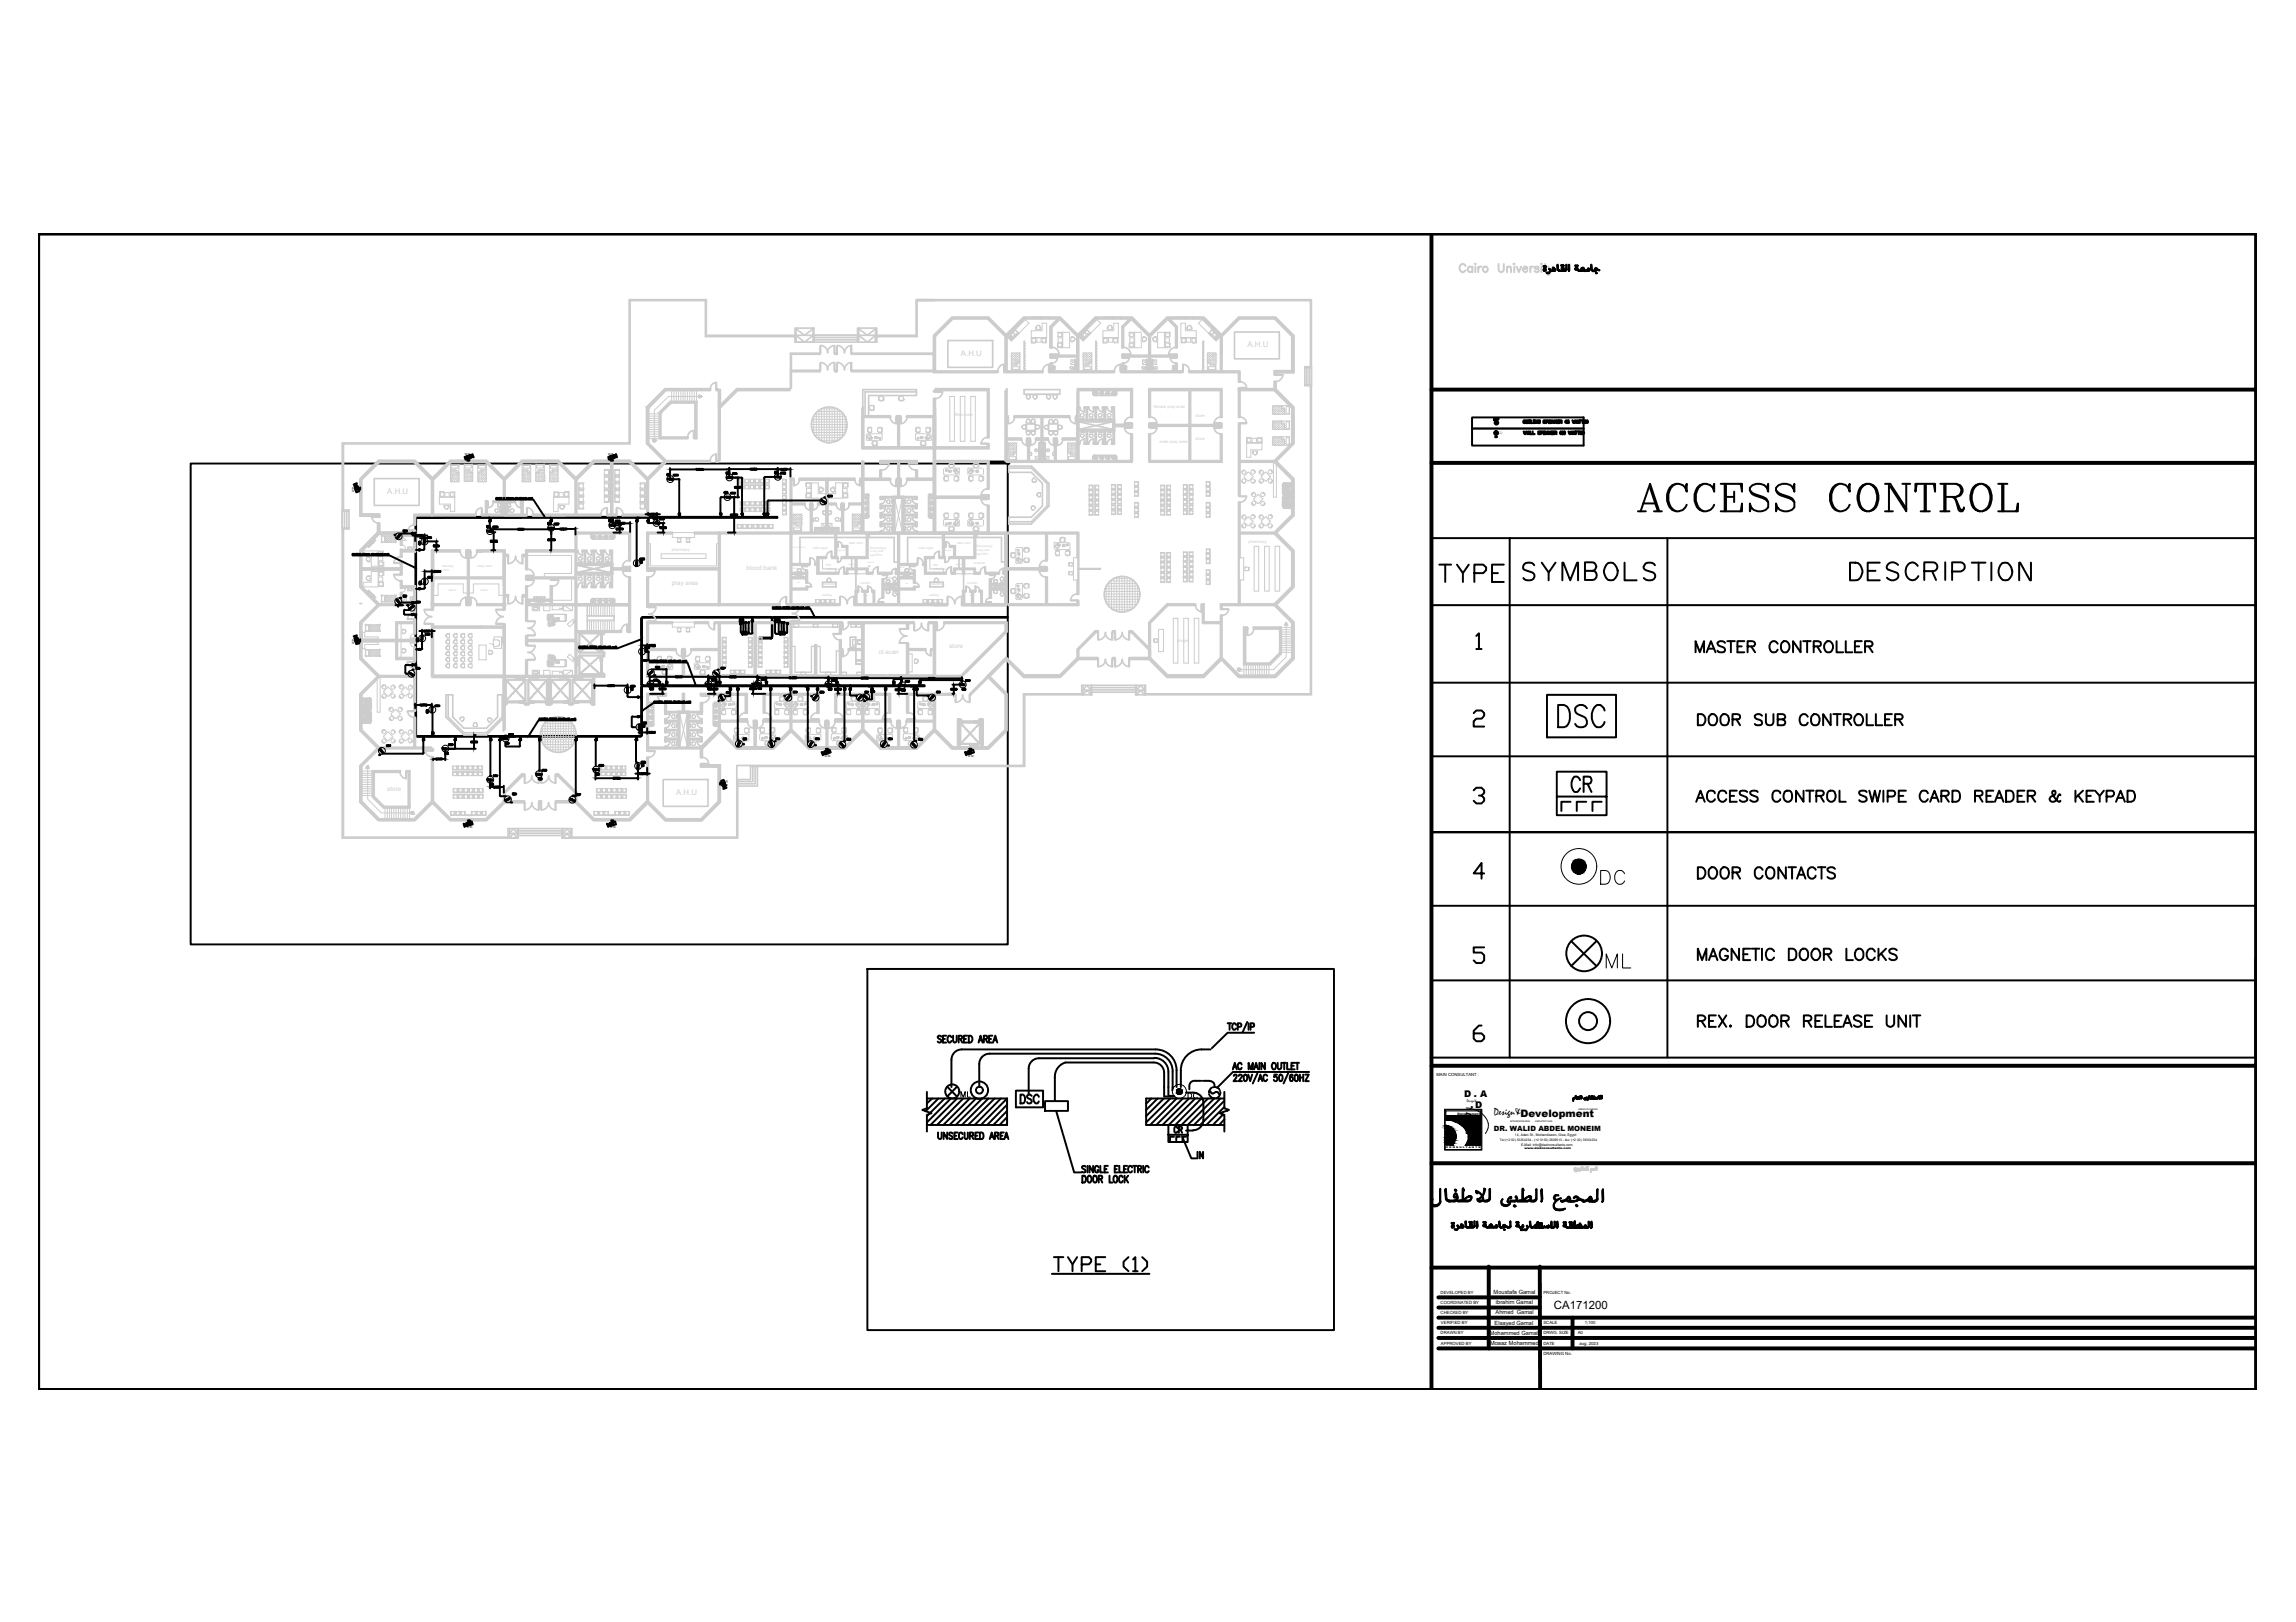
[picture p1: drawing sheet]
<svg xmlns="http://www.w3.org/2000/svg" width="297mm" height="210mm" viewBox="0 0 297 210" stroke-linecap="round" stroke-linejoin="round" font-family="sans-serif">
<defs><g id="words">
<text font-size="7.1" x="210.6" y="67.4">ACCESS CONTROL</text>
<text font-size="6.2" x="200.4" y="95.2">DSC</text>
<g font-size="5.3">
<text x="184.9" y="76.6">TYPE</text>
<text x="195.8" y="76.2">SYMBOLS</text>
<text x="238.1" y="76.2">DESCRIPTION</text>
<text x="202.1" y="103.7">CR</text>
<text x="206.7" y="126.6">ML</text>
</g>
<text font-size="4.9" x="206" y="115.7">DC</text>
<g font-size="3.5">
<text x="123.1" y="143.2">ML</text>
<text x="152.4" y="143.2">DC</text>
<text x="150.6" y="147.8">CR</text>
<text x="153.8" y="151">IN</text>
</g>
<g font-size="3.1">
<text x="44.8" y="64.6">ID</text>
<text x="59.3" y="60.7">ID</text>
<text x="77.6" y="60.7">ID</text>
<text x="85" y="62.8">RG</text>
<text x="55.4" y="71.6" transform="rotate(-90 55.4 71.6)">RG</text>
<text x="64.2" y="69.5" transform="rotate(-90 64.2 69.5)">RG</text>
<text x="69.8" y="69.1">RG</text>
<text x="80.1" y="68.8" transform="rotate(-90 80.1 68.8)">RG</text>
<text x="83.3" y="68.4">RG</text>
<text x="52.9" y="76.9">RG</text>
<text x="81.5" y="74.1">RG</text>
<text x="44.8" y="84.3">ID</text>
<text x="52.6" y="84.3">RG</text>
<text x="82.2" y="85.7">RG</text>
<text x="54" y="93.5">RG</text>
<text x="80.4" y="90.7">RG</text>
<text x="81.8" y="95.2">RG</text>
<text x="108.3" y="90.7" transform="rotate(-90 108.3 90.7)">RG</text>
<text x="115.4" y="90.7">RG</text>
<text x="75.8" y="101.6">RG</text>
<text x="81.8" y="100.5">RG</text>
<text x="105.5" y="98.8">ID</text>
<text x="124.2" y="98.8">ID</text>
<text x="59.3" y="108">ID</text>
<text x="77.6" y="108">ID</text>
<text x="92.1" y="103">ID</text>
</g>
<g font-size="3.1" fill="#ccc">
<text x="94.9" y="83.3">DC</text>
<text x="99.8" y="83.3">DC</text>
</g>
<g font-size="2.6">
<text x="92.4" y="64.9">RG</text>
<text x="92.8" y="62.4">RG</text>
<text x="99.1" y="62.4">RG</text>
<text x="105.5" y="65.6">ID</text>
<text x="51.9" y="70.6" transform="rotate(-90 51.9 70.6)">ID</text>
<text x="53.6" y="79.4" transform="rotate(-90 53.6 79.4)">ID</text>
<text x="94.5" y="81.5">CR</text>
<text x="99.1" y="81.5">CR</text>
<text x="52.2" y="87.8">ID</text>
<text x="83.3" y="88.5">ID</text>
<text x="91.7" y="87.8">ID</text>
<text x="82.9" y="90.3">RG</text>
<text x="90.3" y="90.3">RG</text>
<text x="91.7" y="92.1">ID</text>
<text x="97" y="90.3">RG</text>
<text x="102.3" y="91.4" transform="rotate(-90 102.3 91.4)">ID</text>
<text x="103.7" y="91.4">ID</text>
<text x="109.4" y="91.4">ID</text>
<text x="110.4" y="92.1">ID</text>
<text x="121" y="91.4" transform="rotate(-90 121 91.4)">ID</text>
<text x="125.6" y="90.7" transform="rotate(-90 125.6 90.7)">RG</text>
<text x="50.1" y="98.8" transform="rotate(-90 50.1 98.8)">ID</text>
<text x="56.4" y="98.8">RG</text>
<text x="64.2" y="97.4">RG</text>
<text x="68.4" y="102">RG</text>
<text x="94.9" y="97.4">ID</text>
<text x="99.1" y="97">ID</text>
<text x="104.1" y="97.7">ID</text>
<text x="107.9" y="97">ID</text>
<text x="113.6" y="97.7">ID</text>
<text x="117.1" y="97">ID</text>
<text x="62.1" y="102.7">RG</text>
<text x="64.9" y="105.1">ID</text>
<text x="73" y="104.1">ID</text>
</g>
<text font-size="2.6" fill="#ccc" x="52.6" y="78.7" transform="rotate(-90 52.6 78.7)">ID</text>
<text font-size="1.5" x="201" y="169.5">CA171200</text>
<text font-size="1.3" x="193.3" y="144.3">Design&amp;Development</text>
<g font-size="1.2">
<text x="189.4" y="141.9">D . A</text>
<text x="190.2" y="143.4">.D</text>
</g>
<text font-size=".9" x="193.3" y="146.3">DR. WALID ABDEL MONEIM</text>
<g font-size=".7">
<text x="193.2" y="167.5">Moustafa Gamal</text>
<text x="192.7" y="172.7">Mohammed Gamal</text>
<text x="193.4" y="171.4">Elsayed Gamal</text>
<text x="193.5" y="170.1">Ahmed Gamal</text>
<text x="193.5" y="168.7">ibrahim Gamal</text>
<text x="192.8" y="174.1">Moaaz Mohammed</text>
</g>
<g font-size=".6">
<text x="186.4" y="167.4">DEVELOPED BY</text>
<text x="199.7" y="167.4">PROJECT No.</text>
<text x="186.4" y="168.7">COORDINATED BY</text>
<text x="186.4" y="170.1">CHECKED BY</text>
<text x="186.4" y="172.7">DRAWN BY</text>
<text x="186.4" y="171.4">VERIFIED BY</text>
<text x="199.7" y="171.4">SCALE</text>
<text x="199.7" y="172.7">DRWG. SIZE</text>
<text x="204.1" y="172.7">A0</text>
<text x="205" y="171.3">1;100</text>
<text x="186.4" y="174">APPROVED BY</text>
<text x="199.7" y="174">DATE</text>
<text x="199.7" y="175.3">DRAWING No.</text>
<text x="204.3" y="174">aug. 2023</text>
</g>
<g font-size=".5" fill="#ccc">
<text x="123.6" y="53.8">files room</text>
<text x="150" y="57.3">male pray area</text>
<text x="152.3" y="83.1">shope</text>
</g>
<g font-size=".5">
<text x="185.8" y="139.3">MAIN CONSULTANT :</text>
<text x="189.8" y="142.6">Design&amp;</text>
</g>
<g font-size=".4">
<text x="60.1" y="58.9">W.P</text>
<text x="78.7" y="58.9">W.P</text>
<text x="193.8" y="56.2">SZ/</text>
<text x="45.8" y="63.7" transform="rotate(-90 45.8 63.7)">W.P</text>
<text x="45.8" y="83.4" transform="rotate(-90 45.8 83.4)">W.P</text>
<text x="93.9" y="101" transform="rotate(90 93.9 101)">W.P</text>
<text x="107.4" y="97.7" transform="rotate(-180 107.4 97.7)">W.P</text>
<text x="126" y="97.7" transform="rotate(-180 126 97.7)">W.P</text>
<text x="61.1" y="106.9" transform="rotate(-180 61.1 106.9)">W.P</text>
<text x="79.7" y="106.9" transform="rotate(-180 79.7 106.9)">W.P</text>
<text x="188.6" y="144.2">Development</text>
<text x="194" y="147.7">Tel:(+2 02) 33354254 - (+2 0100) 2609513 - fax: (+2 02) 33354254</text>
<text x="196" y="147.1">14, Adan St., Mohandiseen, Giza, Egypt</text>
<text x="196.8" y="148.3">E-Mail: info@dadconsultants.com</text>
</g>
<g font-size=".4" fill="#ccc">
<text x="126.4" y="70.8">fluoroscopy</text>
<text x="126.4" y="71.3">x-ray and</text>
<text x="126.4" y="71.8">spot film</text>
<text x="57.2" y="73.9">room</text>
<text x="106.5" y="75.7">reception</text>
<text x="106.9" y="73.7">collection</text>
<text x="114.7" y="74.9">toilet</text>
<text x="120.4" y="75.7">reception</text>
<text x="120.7" y="73.7">collection</text>
</g>
<g font-size=".3" fill="#ccc">
<text x="102.6" y="71">film collection</text>
<text x="108.3" y="71.3">light lock</text>
<text x="122" y="71.3">light lock</text>
<text x="102.6" y="73.6">toilet</text>
<text x="109.8" y="73.2">light room</text>
<text x="111.7" y="77.1">dress</text>
<text x="116.4" y="73.5">toilet</text>
<text x="123.6" y="73.2">light room</text>
<text x="125.5" y="77.1">dress</text>
</g>
<g font-size=".3">
<text x="204.2" y="143.6">URBAN PLANNING</text>
<text x="187.1" y="148.6">C O N S U L T A N T S</text>
<text x="195.4" y="145.2">INTERIOR DESIGN</text>
<text x="197.2" y="148.7">www.dadconsultants.com</text>
<text x="198.6" y="145.2">ARCHITECTURE</text>
</g>
</g></defs>
<!-- layer: E680G_SEC -->
<g fill="none" stroke="#000" stroke-width=".25">
<path d="M203.3 121.8l3.2 3.2M206.5 121.8l-3.2 3.2M131.4 141.1h3.5v2.2h-3.5z"/>
<circle cx="204.9" cy="123.4" r="2.31"/>
<circle cx="205.5" cy="132.1" r="2.86"/>
<circle cx="205.5" cy="132.1" r="1.16"/>
<circle cx="126.7" cy="141.1" r="1.12"/>
</g>
<!-- layer: 4-TWXT-ELECTRICAL -->
<path d="M190.7 92.3l.3-.4h.7l.3 .4v.3l-.3 .4h-.7l-.3 .3v.7h1.3M191 82.3l.3-.3v2M191 84h.7M190.7 102.3l.3-.4h.7l.3 .4v.3l-.3 .4h-.4M191.7 103l.3 .3v.3l-.3 .4h-.7l-.3-.4M192 113h-1.3l1-1.3v2M191.7 132.7h-.4l-.6 .7v1l.3 .3h.7l.3-.3v-.3l-.3-.4h-1M192 122.6h-1.3v.7h1l.3 .3v.7l-.3 .3h-.7l-.3-.3" fill="none" stroke="#000" stroke-width=".25"/>
<!-- layer: LEGEND$0$M-ANNO-TEXM -->
<path d="M185.2 59.9v4.8M185.2 69.6h106.7M185.2 78.3h106.7M195.3 69.6v67.3M215.7 69.6v67.3M185.2 88.3h106.7M185.2 97.9h106.7M185.2 117.2h106.7M291.9 107.7h-106.7h106.7M291.9 103.3l-.1 33.6M185.1 136.9h106.8M185.2 126.9h106.7" fill="none" stroke="#000" stroke-width=".25"/>
<!-- layer: LEGEND$0$$0$M-ANNO-TEXM -->
<path d="M185.2 59.9h6.6" fill="none" stroke="#000" stroke-width=".25"/>
<!-- layer: LEGEND$0$SPACE REQ. -->
<g fill="none" stroke="#000" stroke-width=".25">
<path d="M219.4 84.4v-1.4l.5 1.4 .6-1.4v1.4M219.7 92.4h.4a.75 .75 0 0 1 .5 .7 .75 .75 0 0 1-.5 .8h-.4zM220.8 84.4l.5-1.4 .6 1.4M221 83.9h.7M221.2 92.6a.6 .6 0 0 1 .8 0 .6 .6 0 0 1 .2 .7 .55 .55 0 0 1-.6 .6 .55 .55 0 0 1-.5-.6zM222.7 92.6a.6 .6 0 0 1 .8 0 .6 .6 0 0 1 .2 .7 .55 .55 0 0 1-.6 .6 .55 .55 0 0 1-.5-.6zM223.2 83.2a.55 .55 0 0 0-.6-.3 .55 .55 0 0 0-.4 .4l.1 .2 .6 .2a.37 .37 0 0 1 .3 .3 .37 .37 0 0 1-.2 .4 .72 .72 0 0 1-.8-.2M223.5 83h.9M223.9 83v1.4M224.1 93.1l.9-.1 .1-.2v-.3l-.3-.1h-.7v1.5M224.6 93.1l.5 .8M224.8 83.7h.5"/>
<path d="M225.7 83h-.9v1.4h.9M226.1 83.7h.6a.36 .36 0 0 0 .4-.4l-.2-.2-.2-.1h-.6v1.4M226.6 83.7l.5 .7M228 92.6a.52 .52 0 0 0-.6-.2 .52 .52 0 0 0-.4 .4l.3 .2 .5 .3a.35 .35 0 0 1 0 .5 .77 .77 0 0 1-.8-.1M228.5 92.4v1.1a.5 .5 0 0 0 .4 .4 .5 .5 0 0 0 .5-.4v-1.1M230 93.1h.6a.36 .36 0 0 0 .4-.4l-.2-.2-.2-.1h-.6v1.5h.6a.38 .38 0 0 0 .4-.3 .38 .38 0 0 0-.2-.4l-.2-.1M230 83.3a.55 .55 0 0 0-.6-.3 .55 .55 0 0 0-.5 .5 .65 .65 0 0 0 .2 .7 .65 .65 0 0 0 .7 .2l.2-.3M230.5 83.2a.6 .6 0 0 1 .8-.1 .6 .6 0 0 1 .2 .8 .55 .55 0 0 1-.5 .5 .55 .55 0 0 1-.6-.5zM232.9 83v1.4l-.9-1.4v1.4M233.3 83h1M233.8 83v1.4M233.9 92.8a.55 .55 0 0 0-.6-.4 .55 .55 0 0 0-.5 .6 .83 .83 0 0 0 .4 .9l.5-.1 .2-.3"/>
<path d="M234.4 92.6a.6 .6 0 0 1 .8 0 .6 .6 0 0 1 .2 .7 .55 .55 0 0 1-.5 .6 .55 .55 0 0 1-.6-.6zM234.6 83.7l.8-.1 .2-.2-.1-.3-.3-.1h-.6v1.4M235.1 83.7l.5 .7M236.2 83.2a.6 .6 0 0 1 .7-.1 .6 .6 0 0 1 .2 .8 .57 .57 0 0 1-.5 .5 .57 .57 0 0 1-.6-.5v-.4zM236.8 92.4v1.5l-.9-1.5v1.5M237.2 92.4h1M237.6 83v1.4h.8M237.7 92.4v1.5M238.5 93.1h.6a.36 .36 0 0 0 .4-.4l-.1-.2-.3-.1h-.6v1.5M238.8 83v1.4h.8M239 93.1l.5 .8M240 83.7h.5"/>
<path d="M240.1 92.6a.6 .6 0 0 1 .7 0 .6 .6 0 0 1 .2 .7 .57 .57 0 0 1-.5 .6 .57 .57 0 0 1-.6-.6v-.3zM240.9 83h-.9v1.4h.9M241.3 83.7h.6a.36 .36 0 0 0 .4-.4l-.2-.2-.2-.1h-.6v1.4M241.5 92.4v1.5h.8M241.8 83.7l.5 .7M242.7 92.4v1.5h.8M243.9 93.1h.5M244.8 92.4h-.9v1.5h.9M245.2 93.1h.6a.36 .36 0 0 0 .4-.4l-.2-.2-.2-.1h-.6v1.5M245.6 93.1l.6 .8M219.4 103.8l.6-1.5 .5 1.5M219.7 112.2h.4a.78 .78 0 0 1 .6 .8 .78 .78 0 0 1-.6 .7h-.4z"/>
<path d="M219.7 103.3h.6M221.2 112.4a.6 .6 0 0 1 .8 0 .6 .6 0 0 1 .2 .7l-.1 .2a.5 .5 0 0 1-.8 .3 .99 .99 0 0 1-.1-1.2zM221.9 102.7a.52 .52 0 0 0-.6-.4 .52 .52 0 0 0-.5 .6 .6 .6 0 0 0 .2 .7 .6 .6 0 0 0 .8-.1l.1-.1M222.7 112.4a.6 .6 0 0 1 .8 0 .6 .6 0 0 1 .2 .7 .56 .56 0 0 1-.4 .5 .56 .56 0 0 1-.6-.1l-.1-.2a1.06 1.06 0 0 1 .1-.9zM223.3 102.7a.55 .55 0 0 0-.6-.4 .55 .55 0 0 0-.4 .6 .6 .6 0 0 0 .2 .8 .6 .6 0 0 0 .8-.3M223.8 103h.6M224.1 112.9h.9l.1-.3v-.2l-.3-.2h-.7v1.5M224.6 112.9l.5 .8M224.7 102.3h-.9v1.5h.9M226 102.5a.76 .76 0 0 0-.9 0 .32 .32 0 0 0 .2 .4 .83 .83 0 0 1 .7 .4 .51 .51 0 0 1-.3 .5 .51 .51 0 0 1-.5-.1l-.1-.2M227.4 102.5a.73 .73 0 0 0-1 0 .38 .38 0 0 0 .3 .4l.6 .2a.35 .35 0 0 1 0 .6 .67 .67 0 0 1-.9-.2M228 112.6a.52 .52 0 0 0-.7-.3 .91 .91 0 0 0 .1 1.4 .54 .54 0 0 0 .6-.4"/>
<path d="M228.6 112.4a.6 .6 0 0 1 .8-.1 .6 .6 0 0 1 .2 .8 .55 .55 0 0 1-.6 .6 .55 .55 0 0 1-.5-.6zM230.3 102.7a.52 .52 0 0 0-.6-.4 .52 .52 0 0 0-.4 .6 .6 .6 0 0 0 .2 .7 .6 .6 0 0 0 .8-.1v-.1M230.9 102.5a.56 .56 0 0 1 .6-.2 .56 .56 0 0 1 .3 .6 .6 .6 0 0 1-.1 .7 .6 .6 0 0 1-.8-.1 1.04 1.04 0 0 1 0-1zM231 112.2v1.5l-.9-1.5v1.5M231.4 112.2h1M231.8 112.2v1.5M232.5 113.7l.5-1.5 .6 1.5M232.7 113.2h.7M233.3 102.3v1.5l-.9-1.5v1.5M233.7 102.3h.9M234.1 102.3v1.5M234.9 112.6a.52 .52 0 0 0-.6-.4 .52 .52 0 0 0-.4 .6 .62 .62 0 0 0 .1 .7 .62 .62 0 0 0 .7 .1l.2-.3"/>
<path d="M235 103h.6l.3-.1a.35 .35 0 0 0-.1-.5l-.8-.1v1.5M235.2 112.2h1M235.5 103l.5 .8M235.7 112.2v1.5M236.5 102.5a.56 .56 0 0 1 .6-.2 .56 .56 0 0 1 .4 .6 .6 .6 0 0 1-.3 .8 .6 .6 0 0 1-.8-.3v-.5zM237.4 112.4a.56 .56 0 0 0-1 .2 .83 .83 0 0 0 .7 .4l.2 .1a.35 .35 0 0 1 0 .5 .67 .67 0 0 1-.9-.1M238 102.3v1.5h.8M241.5 102.5a.73 .73 0 0 0-1 0 .38 .38 0 0 0 .3 .4l.6 .2a.35 .35 0 0 1 0 .6 .65 .65 0 0 1-.9-.2M241.8 102.3l.4 1.5 .4-1.5 .3 1.5 .3-1.5M243.7 102.3v1.5M244.2 103.1h.6a.41 .41 0 0 0 .4-.3 .41 .41 0 0 0-.1-.4l-.9-.1v1.5M245.6 103h.6"/>
<path d="M246.6 102.3h-1v1.5h1M249.4 102.7a.55 .55 0 0 0-.6-.4 .55 .55 0 0 0-.4 .6 .6 .6 0 0 0 .2 .8 .6 .6 0 0 0 .8-.3M249.7 103.8l.6-1.5 .5 1.5M249.9 103.3h.7M251.1 103h.7l.2-.1a.35 .35 0 0 0 0-.5l-.9-.1v1.5M251.6 103l.5 .8M252.6 102.3h.5a.76 .76 0 0 1 .3 1.2l-.3 .3h-.5zM255.5 103h.6l.3-.1v-.5l-.3-.1h-.6v1.5M256 103l.5 .8M257 103h.5M257.9 102.3h-.9v1.5h.9M258.1 103.8l.5-1.5 .6 1.5"/>
<path d="M258.3 103.3h.7M259.5 102.3h.5a.76 .76 0 0 1 .4 1.2l-.4 .3h-.5zM261 103h.6M261.9 102.3h-.9v1.5h.9M262.3 103h.7l.2-.1a.35 .35 0 0 0 0-.5l-.9-.1v1.5M262.8 103l.5 .8M266.6 102.9l-.2-.1-.1 .2a.79 .79 0 0 1-.8 .8 .36 .36 0 0 1-.3-.3 .36 .36 0 0 1 .1-.4l.6-.3v-.4h-.3a1.22 1.22 0 0 0 .7 1.4h.2l.1-.2M268.5 102.3v1.5M268.8 102.9l.7 .9M269.5 102.3l-1 1M269.9 103h.6M270.9 102.3h-1v1.5h1"/>
<path d="M271 102.3l.6 .7v.8M272.2 102.3l-.6 .7M272.5 103.1h.7a.41 .41 0 0 0 .3-.3 .41 .41 0 0 0-.1-.4l-.9-.1v1.5M273.8 103.8l.5-1.5 .6 1.5M274 103.3h.7M275.2 102.3h.5a.51 .51 0 0 1 .5 .6 .76 .76 0 0 1-.5 .9h-.5zM219.7 124.2v-1.4l.5 1.4 .6-1.4v1.4M219.7 132.1h.5a.43 .43 0 0 0 .4-.4l-.4-.3h-.5v1.5M220.1 132.1l.5 .8M221.1 124.2l.5-1.4 .6 1.4M221.1 132.1h.5M221.3 123.7h.7"/>
<path d="M222 131.4h-.9v1.5h.9M222.4 131.4l.9 1.5M223.3 131.4l-.9 1.5M223.5 123.1a.55 .55 0 0 0-.6-.3 .55 .55 0 0 0-.4 .5 .67 .67 0 0 0 .7 .9 .52 .52 0 0 0 .3-.5h-.3M223.8 132.8l.1-.1v.1v.1zM225 122.8v1.4l-1-1.4v1.4M225.5 123.5h.6M226 131.4h.4a.78 .78 0 0 1 .6 .7 .78 .78 0 0 1-.6 .8h-.4zM226.4 122.8h-.9v1.4h.9M226.6 122.8h1M227.1 122.8v1.4M227.5 131.6a.54 .54 0 0 1 .6-.2 .54 .54 0 0 1 .4 .6 .67 .67 0 0 1-.7 .9 .81 .81 0 0 1-.3-1.3z"/>
<path d="M228 122.8v1.4M229 131.6a.54 .54 0 0 1 .6-.2 .54 .54 0 0 1 .4 .6 .67 .67 0 0 1-.7 .9 .81 .81 0 0 1-.3-1.3zM229.5 123.1a.55 .55 0 0 0-.6-.3 .55 .55 0 0 0-.4 .5 .67 .67 0 0 0 .6 .9l.4-.3M230.4 132.1l.9-.1 .1-.2v-.2l-.3-.2h-.7v1.5M231 132.1l.4 .8M231.4 122.8h.5a.81 .81 0 0 1 .5 .7 .81 .81 0 0 1-.5 .7h-.5zM232.9 123a.53 .53 0 0 1 .7-.2 .53 .53 0 0 1 .3 .5 .67 .67 0 0 1-.7 .9 .88 .88 0 0 1-.3-1.2zM233.4 132.1l.8-.1 .1-.2v-.2l-.3-.2h-.6v1.5M233.9 132.1l.4 .8M234.5 123l.3-.2a.73 .73 0 0 1 .6 .3 .73 .73 0 0 1 0 .8 .52 .52 0 0 1-.8 .3 .83 .83 0 0 1-.1-1.2zM234.9 132.1h.5M235.7 131.4h-.8v1.5h.8"/>
<path d="M236 123.5l.8-.1a.35 .35 0 0 0 0-.5l-.8-.1v1.4M236.2 131.4v1.5h.8M236.4 123.5l.5 .7M237.3 132.1h.6M238.2 131.4h-.9v1.5h.9M238.4 132.9l.6-1.5 .6 1.5M238.7 132.4h.6M238.9 122.8v1.4h.8M240.1 123a.54 .54 0 0 1 .6-.2 .54 .54 0 0 1 .4 .5 .67 .67 0 0 1-.7 .9 .88 .88 0 0 1-.3-1.2zM240.8 131.6a.54 .54 0 0 0-.5-.2 .54 .54 0 0 0-.5 .4l.3 .2a.83 .83 0 0 1 .7 .5v.2a.63 .63 0 0 1-1 0M241.3 132.1h.5M242.2 131.4h-.9v1.5h.9"/>
<path d="M242.6 123.1a.54 .54 0 0 0-.6-.3 .54 .54 0 0 0-.5 .5 .68 .68 0 0 0 .7 .9l.4-.3M243 122.8v1.4M243.4 123.4l.6 .8M244 122.8l-1 .9M244.1 131.4v1.1a.49 .49 0 0 0 .5 .4 .49 .49 0 0 0 .5-.4v-1.1M245.4 123a.54 .54 0 0 0-.6-.3 .54 .54 0 0 0-.4 .4 .73 .73 0 0 0 .7 .4 .39 .39 0 0 1 .2 .7 .65 .65 0 0 1-.9-.2M246.6 131.4v1.5l-1-1.5v1.5M247.1 131.4v1.5M247.5 131.4h.9M248 131.4v1.5"/>
</g>
<!-- layer: CRITICAL WIRING -->
<g fill="none" stroke="#000" stroke-width=".13">
<circle cx="204.3" cy="112.1" r="2.31"/>
<circle cx="204.3" cy="112.1" r=".95"/>
</g>
<g fill="#000" stroke="#000" stroke-width=".13">
<path d="M204.2 111.2l.3 .1zM204 111.3h.5z"/>
<path d="M204 111.3h.7zM203.8 111.3h.9z"/>
<path d="M204 113.1h.5zM204 113.1h.4z"/>
<path d="M203.8 111.3l1 .1-.1-.1zM203.8 111.3l1 .1h-1.1z"/>
<path d="M203.8 113l.7 .1 .2-.1zM203.8 113l.7 .1z"/>
<path d="M203.7 111.4l1.3 .1-.2-.1zM203.6 111.5l.1-.1 1.3 .1z"/>
<path d="M203.7 112.9l1 .1 .1-.1zM203.7 112.9l1 .1h-.9z"/>
<path d="M203.6 111.5l1.4 .2v-.2zM203.6 111.5l1.4 .2h-1.6z"/>
<path d="M203.6 112.8l1.2 .1 .2-.1zM203.6 112.8l1.2 .1h-1.1z"/>
<path d="M203.4 111.7l1.7 .1-.1-.1zM203.4 111.7l1.7 .1h-1.7z"/>
<path d="M203.4 112.6l1.6 .2v-.2zM203.4 112.6l1.6 .2h-1.4z"/>
<path d="M203.4 111.8l1.8 .2-.1-.2zM203.4 111.8l1.8 .2h-1.8z"/>
<path d="M203.4 112.5l1.6 .1 .1-.1zM203.4 112.5l1.6 .1h-1.6z"/>
<path d="M203.4 112l1.8 .1v-.1zM203.4 112l1.8 .1h-1.9z"/>
<path d="M203.4 112.3l1.7 .2 .1-.2zM203.4 112.3l1.7 .2h-1.7z"/>
<path d="M203.3 112.1l1.9 .2v-.2zM203.3 112.1l1.9 .2h-1.8z"/>
</g>
<!-- layer: XREF1$0$00-BT-TEXT -->
<path d="M136.1 164.8h12.6M136.3 162.7h1.3M136.9 162.7v1.8M138.2 162.7l.6 .9v.9M139.3 162.7l-.5 .9M139.9 163.6h1l.3-.3v-.3l-.3-.3h-1v1.8M141.8 163.6h.6M143 162.7h-1.2v1.8h1.2M146 162.7l-.6 .6v.6l.6 .6M146.6 163l.3-.3v1.8M146.6 164.5h.6M147.8 162.7l.6 .6v.6l-.6 .6" fill="none" stroke="#000" stroke-width=".25"/>
<!-- layer: 00-BT-LC-DETAIL -->
<g fill="none" stroke="#000" stroke-width=".25">
<path d="M120.1 144.2l-.2 .2M120.6 142.2l-.7 .6M121.4 142.2l-1.7 1.6M122.2 142.2l-1.9 1.8M123 142.2l-3.1 3M123.8 142.2l-3.4 3.4M124.6 142.2l-3.4 3.4M125.5 142.2l-3.5 3.4M126.3 142.2l-3.5 3.4M127.1 142.2l-3.5 3.4M127.9 142.2l-3.5 3.4M128.7 142.2l-3.4 3.4"/>
<path d="M129.5 142.2l-3.4 3.4M130.3 142.2l-3.4 3.4M130.3 143l-2.6 2.6M130.3 143.8l-1.8 1.8M130.3 144.6l-1 1M130.3 145.4l-.2 .2M149 142.2l-.7 .6M149.8 142.2l-1.5 1.4M150.6 142.2l-2.3 2.2M151.4 142.2l-3.1 3M152.2 142.2l-3.4 3.4M153 142.2l-3.4 3.4"/>
<path d="M153.8 142.2l-3.4 3.4M154.6 142.2l-3.4 3.4M155.4 142.2l-3.4 3.4M156.3 142.2l-3.4 3.4M157.1 142.2l-3.4 3.4M157.9 142.2l-3.4 3.4M158.2 144.2l-1.3 1.4M158.4 142.5l-3.1 3.1M158.4 143.3l-2.3 2.3M158.4 144.9l-.7 .7M158.9 143.6l-.2 .2"/>
</g>
<!-- layer: ACS-DEVICE 1D -->
<path d="M119.9 141.3v2.1l-.6 .2 1.2 .5-.6 .2v2.1M119.9 142.2h10.4v3.4h-10.4M158.4 141.3v2.1l.6 .2-1.2 .5 .6 .2v2.1M158.4 142.2h-10.1v3.4h10.1" fill="none" stroke="#000" stroke-width=".25"/>
<!-- layer: ACS-DEVICE 1 -->
<path d="M135.2 142.5h3v1.3h-3z" fill="none" stroke="#000" stroke-width=".25"/>
<!-- layer: 00-BT-TEXT -->
<g fill="none" stroke="#000" stroke-width=".25">
<path d="M112.2 125.4h60.4v46.7h-60.4zM121.8 134.2l-.2-.2-.3 .2 .1 .2 .3 .1a.23 .23 0 0 1 .1 .3 .23 .23 0 0 1-.4 .1l-.1-.1M122 134.5h.2M122.4 134h-.4v.9h.4M123.1 134.2a.26 .26 0 0 0-.3-.2 .26 .26 0 0 0-.2 .4v.2a.26 .26 0 0 0 .2 .3 .26 .26 0 0 0 .3-.2M123.3 134v.7l.1 .2h.1l.3-.2v-.7M124 134.5l.4-.1 .1-.1-.1-.2-.4-.1v.9M124.2 134.5l.3 .4M124.7 134.5h.3M125.1 134h-.4v.9h.4M125.3 134a.45 .45 0 0 1 .5 .5 .45 .45 0 0 1-.5 .4zM126.6 134.9l.3-.9 .2 .9"/>
<path d="M126.7 134.6h.3M127.3 134.5l.4-.1v-.1v-.2l-.4-.1v.9M127.5 134.5l.2 .4M128 134.5h.2M128.4 134h-.4v.9h.4M128.5 134.9l.3-.9 .2 .9M128.6 134.6h.3M158.8 132.4h.5M159.1 132.4v.9M159.5 138.4l.3-.9 .2 .9M159.6 138.1h.3M159.6 139.2l.2-.1 .2 .1-.1 .3-.3 .4h.4"/>
<path d="M159.9 132.6a.26 .26 0 0 0-.3-.2 .26 .26 0 0 0-.2 .4v.2a.26 .26 0 0 0 .2 .3 .26 .26 0 0 0 .3-.2M160.1 132.9l.4-.1 .1-.1v-.2l-.5-.1v.9M160.3 139.2a.22 .22 0 0 1 .2-.1 .22 .22 0 0 1 .2 .2l-.4 .6h.4M160.6 137.8a.26 .26 0 0 0-.3-.3 .26 .26 0 0 0-.2 .3v.2a.26 .26 0 0 0 .2 .4 .26 .26 0 0 0 .3-.2M161 139.1h.1a.47 .47 0 0 1 .3 .4 .47 .47 0 0 1-.3 .4h-.1l-.1-.4zM161.4 132.2l-.6 1.4M161.5 139.1l.2 .8 .3-.8M161.5 138.4v-.9l.3 .9 .3-.9v.9M161.5 132.4v.9M161.8 132.9l.4-.1v-.3l-.4-.1v.9M162.2 138.4l.3-.9 .3 .9M162.3 138.1h.4"/>
<path d="M162.7 138.9l-.6 1.3M162.8 139.9l.3-.8 .2 .8M162.9 139.6h.3M162.9 137.5v.9M163.6 137.5v.9l-.4-.9v.9M163.9 139.2a.26 .26 0 0 0-.3-.1 .26 .26 0 0 0-.2 .3v.2a.26 .26 0 0 0 .2 .3 .26 .26 0 0 0 .3-.2M164.7 137.6v-.1a.43 .43 0 0 1 .4 .5 .43 .43 0 0 1-.4 .4 .55 .55 0 0 1 0-.8zM165.2 139.1h-.3l-.1 .3a.27 .27 0 0 1 .4 0 .27 .27 0 0 1 0 .4 .27 .27 0 0 1-.4 0v-.1M165.3 137.5v.6l.1 .2 .1 .1 .3-.3v-.6M165.6 139.1a.45 .45 0 0 1 .3 .4 .45 .45 0 0 1-.3 .4l-.1-.4zM165.9 137.5h.5M166.1 137.5v.9"/>
<path d="M166.5 137.5v.9h.4M166.7 138.9l-.6 1.3M167.1 137.9h.3M167.2 139.1h-.2a.53 .53 0 0 0 .1 .8 .26 .26 0 0 0 .2-.3 .26 .26 0 0 0-.4-.2v.2M167.5 137.5h-.4v.9h.4M167.6 139.1h.2l.1 .3a.38 .38 0 0 1-.1 .5h-.1a.7 .7 0 0 1-.1-.8zM167.6 137.5h.4M167.8 137.5v.9M168.2 139.1v.8M168.2 139.4h.4M168.6 139.1v.8M168.9 139.1h.4l-.4 .8h.4"/>
<path d="M121.4 146.6v.6l.2 .2h.1l.1-.2v-.6M122.5 146.6v.8l-.4-.8v.8M123.2 146.7v-.1a.24 .24 0 0 0-.4 .1v.2l.4 .2v.3a.24 .24 0 0 1-.4-.1M123.5 147h.2M123.9 146.6h-.4v.8h.4M124.5 146.8a.24 .24 0 0 0-.3-.2 .24 .24 0 0 0-.1 .3v.2a.24 .24 0 0 0 .2 .3 .24 .24 0 0 0 .2-.2M124.8 146.6v.7l.2 .1 .2-.1v-.7M125.5 147l.4-.1v-.3h-.4v.8M125.7 147l.2 .4M126.2 147h.2M126.6 146.6h-.4v.8h.4M126.8 146.6a.43 .43 0 0 1 .4 .4 .43 .43 0 0 1-.4 .4z"/>
<path d="M128 147.4l.3-.8 .3 .8M128.2 147.2h.3M128.7 147l.4-.1v-.3h-.4v.8M129 147l.2 .4M129.4 147h.3M129.9 146.6h-.5v.8h.5M129.9 147.4l.3-.8 .3 .8M130 147.2h.4M140 152.1a.48 .48 0 0 1 .5 .3 .48 .48 0 0 1-.1 .6h-.4zM140.4 151l-.1-.1-.3 .1v.2l.4 .2v.1v.1l-.1 .1-.3-.1M140.7 150.9v.8M140.7 152.3l.2-.2a.46 .46 0 0 1 .3 .5 .46 .46 0 0 1-.3 .4l-.2-.2z"/>
<path d="M141.4 150.9v.8l-.4-.8v.8M141.5 152.3l.1-.2a.46 .46 0 0 1 .3 .5 .46 .46 0 0 1-.3 .4l-.2-.2zM142.1 151.1a.26 .26 0 0 0-.3-.2 .26 .26 0 0 0-.2 .3v.2a.26 .26 0 0 0 .3 .3 .26 .26 0 0 0 .2-.3h-.1M142.1 152.6l.5-.1v-.3l-.5-.1v.9M142.4 150.9v.8h.3M142.4 152.6l.2 .4M142.9 151.3h.3M143.3 150.9h-.4v.8h.4M143.5 152.1v.9h.4M144.1 152.3l.2-.2a.47 .47 0 0 1 .3 .5 .47 .47 0 0 1-.3 .4l-.2-.1zM144.2 151.3h.3M144.6 150.9h-.4v.8h.4"/>
<path d="M144.8 150.9v.8h.4M145.2 152.4a.24 .24 0 0 0-.3-.2 .24 .24 0 0 0-.1 .3v.2a.24 .24 0 0 0 .1 .3 .24 .24 0 0 0 .3-.2M145.4 151.3h.3M145.5 152.1v.9M145.7 152.5l.3 .5M145.8 150.9h-.4v.8h.4M146 152.1l-.5 .6M146.5 151.1a.26 .26 0 0 0-.4-.2 .26 .26 0 0 0-.1 .3v.2a.26 .26 0 0 0 .1 .3 .26 .26 0 0 0 .4-.1M146.6 150.9h.5M146.8 150.9v.8M147.2 151.3h.4v-.3l-.4-.1v.8M147.4 151.3l.2 .4"/>
<path d="M147.9 150.9v.8M148.6 151.1a.26 .26 0 0 0-.3-.2 .26 .26 0 0 0-.2 .3v.2a.26 .26 0 0 0 .2 .3 .26 .26 0 0 0 .3-.1"/>
</g>
<!-- layer: 00-BT-SACS-DIM -->
<path d="M162.2 133.6h-3.4l-2 2M169.4 138.7h-9.9l-2 2.1M136.6 143.8l2.4 7.9h.9" fill="none" stroke="#000" stroke-width=".25"/>
<!-- layer: 00-BT-SCS-CONDUIT-PVC -->
<g fill="none" stroke="#000" stroke-width=".25">
<path d="M123.1 137.2v3.5M124.4 135.8h25.1a2.69 2.69 0 0 1 2.7 2.7M124.4 135.8a1.33 1.33 0 0 0-1.3 1.3M126.7 137.7v3M133.1 138.3v3.3M134.4 136.9h14.9M134.4 136.9a1.33 1.33 0 0 0-1.3 1.4M149.4 136.9a1.8 1.8 0 0 1 1.8 1.8v2M149.4 136.4h-21.4a1.33 1.33 0 0 0-1.3 1.3M149.4 136.4a2.26 2.26 0 0 1 2.3 2.2M150.6 138.8a1.33 1.33 0 0 0-1.3-1.3h-11.5a1.93 1.93 0 0 0-1.3 1.9v3.1M150.6 138.9v1.8"/>
<path d="M151.7 138.6v2.1M152.2 138.5v2.2M152.8 138.5v2.2M156.6 135.8a3.4 3.4 0 0 0-3.2 1l-.4 .5-.2 .6v.6M155.7 144.9a1.33 1.33 0 0 1-1.3 1.4M155.7 142.7v2.2"/>
</g>
<!-- layer: Conduit 20mm -->
<path d="M156.6 141.2l.2 .3 .7-.2 .2 .3M157.1 140.7l.4 .1 .3 .2M157.8 141.2h.1M157.9 141.4l-.1 .3-.3 .3" fill="none" stroke="#000" stroke-width=".25"/>
<path d="M157.3 142.1v-.1l.1 .1-.1 .1z" fill="#000" stroke="#000" stroke-width=".13"/>
<!-- layer: E680T_SEC -->
<path d="M132 141.6a.61 .61 0 0 1 .6 .5 .61 .61 0 0 1-.3 .7h-.3zM133.5 141.8a.29 .29 0 0 0-.4-.2 .29 .29 0 0 0-.2 .4l.5 .4 .1 .2a.33 .33 0 0 1-.6 0M134.4 141.9l-.2-.3a.58 .58 0 0 0-.5 .6 .58 .58 0 0 0 .5 .6l.2-.3" fill="none" stroke="#000" stroke-width=".25"/>
<!-- layer: 00Area of Access Control -->
<path d="M150.6 140.7v1.2h1.4M151.2 140.7v1.1h.7" fill="none" stroke="#000" stroke-width=".25"/>
<!-- layer: CA1712-TBLK-A1$0$A-ANNO-TTLB -->
<path d="M186.1 174.5h105.8M186.1 167.9h13.1M186.1 169.2h13.1M186.1 170.5h105.8M186.1 171.8h105.8M186.1 173.1h105.8M192.6 163.9v10.6M199.2 163.9v15.9M203.4 170.5v4" fill="none" stroke="#000" stroke-width=".51"/>
<!-- layer: PROJECT FRAME -->
<g fill="none" stroke="#ccc" stroke-width=".25">
<path d="M189.6 34.4a.38 .38 0 0 0-.6-.2 .56 .56 0 0 0-.2 .6 .56 .56 0 0 0 .5 .4l.3-.2M190.5 34.7a.33 .33 0 0 0-.5-.1 .33 .33 0 0 0 0 .5 .33 .33 0 0 0 .5 0M190.5 34.5v.7M190.9 34.1v.1zM190.9 34.5v.7M191.2 34.5v.7M191.7 34.5a.35 .35 0 0 0-.5 .3M193.9 34.2v.9a.34 .34 0 0 0 .4 .1 .34 .34 0 0 0 .2-.3v-.7M195 34.7l.2-.2h.2l.1 .7M195 34.5v.7M195.8 34.2h.1zM195.9 34.5v.7"/>
<path d="M196.2 34.5l.3 .7 .3-.7M197 34.8h.6v-.1a.32 .32 0 0 0-.5-.1 .32 .32 0 0 0 .1 .5l.2 .1 .2-.1M198 34.5v.7M198.4 34.5a.3 .3 0 0 0-.4 .3M199.1 34.7a.29 .29 0 0 0-.3-.2 .29 .29 0 0 0-.3 .2l.5 .1 .1 .2-.1 .1a.32 .32 0 0 1-.5 0M199.4 34.1l.1 .1h-.1zM199.4 34.5v.7M199.7 34.5h.4M199.9 34.2v.8l.1 .2h.1M200.3 34.5l.3 .7 .3-.7M200.6 35.2l-.2 .3-.1 .1M203.7 151.2l.1 .1"/>
<path d="M203.7 151.3h.1M203.7 151.2l.1 .1zM203.7 151.1v.2M203.8 151.5h.2M203.9 151.1l-.1 .1M203.9 151.2l-.2 .2M203.9 151.3l-.2 .1M204 151.5h-.2l-.1-.1 .1 .2M204 151.4l.1 .1M204 151.5l-.2 .1M204.1 151.3h.1M204.1 151.4h.1"/>
<path d="M204.2 151.2l-.1 .1M204.2 151.3h.1M204.2 151.3l-.1 .2M204.2 151.3l-.2 .2M204.2 151.3v-.1v.1M204.3 151.4l.1 .1h-.1M204.4 151.3h.1M204.4 151.5h.1M204.5 151.4l-.3 .1M204.5 151.2v.1M204.5 151.3l-.1-.1 .1 .1M204.5 151.3h.1"/>
<path d="M204.5 151.3l-.1 .2M204.5 151.4h.1M204.6 151.3h.1M204.7 151.1h.1M204.6 151.1h.1M204.6 151.3h.2M204.7 151h.1M204.7 151.3h-.1M204.8 151.1h.1M204.8 151.3h-.1M204.8 151.3h.1M204.8 151.2v.1"/>
<path d="M204.9 151.3h-.1M204.9 151.2v.1h-.1M204.9 151.4h.1M205 151.3h-.2M205 151.3h.1M205.1 151.2l-.2 .1M205.1 151.2v.2M205.1 151.3h.1M205.1 151.4h.1M205.3 151.3h-.1M205.3 151.2l-.1 .1M205.3 151v.3"/>
<path d="M205.3 151.2l-.1 .1h-.2M205.4 151v.4zM205.4 151v.3M205.8 151.4v.2v-.2M205.9 151.3l-.1 .1 .2-.1h-.1M205.9 151.3h.1h-.1M205.9 151.3h.1M205.9 151.3l.1 .1h-.1M206 151.3h.1M206 151.4h.1M206.1 151.3h.1M206.1 151.3h.2"/>
<path d="M206.2 151.3h.1M206.3 151.3h.1M206.4 151.3h.1M206.4 151.2v.1M206.4 151.2l-.1 .1M206.4 151.3h-.1M206.4 151.2h.1M206.5 151v.4zM206.5 151v.3"/>
<circle cx="192.2" cy="34.8" r=".35"/>
</g>
<!-- layer: A-ROOM NAMEARABIC -->
<g fill="none" stroke="#000" stroke-width=".25">
<path d="M199.7 34.5h.1zM199.7 34.5h.1M199.8 35.1h.1M199.8 34.8l.1-.1v.1M199.8 34.6h.1M199.8 34.7l.2 .2-.1 .1M199.8 34.7l-.1 .1 .1 .2M199.9 34.7l-.2 .3h.2M199.9 34.5h.1zM199.9 34.7l.1 .2M199.9 34.5h.1M200 34.9l-.1 .1-.2-.1"/>
<path d="M200.1 35.3l.2 .1M200.2 35.3h.1M200.4 34.8h.1M200.4 34.8l.2 .3M200.5 35.2l-.2 .1M200.5 34.8l.1 .1M200.5 34.8l.1 .2M200.5 35h.3M200.6 35l-.2 .3M200.6 35v.1M200.6 35.1h.1M200.9 34.9v.1"/>
<path d="M200.9 34.7l.2 .1M200.9 35l-.3 .1a.33 .33 0 0 1-.5 .2M200.9 34.8h.1M200.9 34.8v.1l.2 .1M200.9 34.7l.3 .2M200.9 34.7v.2l.1 .2M200.9 35h.3M200.9 34.7h.2v.2M201 34.6l.2 .3M201 34.6l-.1 .1M201 35h.2M201 35.1h.1"/>
<path d="M201.1 34.8l-.3 .2M201.1 34.8l-.3 .3M201.2 34.9l-.1 .1M201.2 35l-.1 .1M201.5 34.3v.6zM201.5 34.3v.6M201.6 34.9l.1 .1M201.7 35h.3M201.7 35l.1 .1M201.7 35l-.2-.1 .2 .2M202 34.3v.1zM202 34.3v.1"/>
<path d="M202.1 34.6h.1M202.1 34.6v.2h.2M202.2 34.6l.1 .3M202.2 34.3l.1 .1h-.1zM202.2 35l-.5 .1h.3M202.2 35h.2M202.2 34.3l.1 .1M202.3 35v.1M202.3 34.6v.2l-.3-.1 .1-.1h.1M202.3 34.7h-.2M202.3 34.8l-.2 .3M202.3 34.8l-.1 .2h-.1"/>
<path d="M202.6 34.8l-.2 .2M202.6 34.8l.1-.6v.7M202.7 34.8l-.2 .2M202.7 34.9l-.1 .1-.3 .1M203 34.3v.7M203 34.2v.9zM203.8 34.4h.1l-.1 .1zM203.8 34.4h.1M203.9 34.7l-.1 .1 .1 .1-.1-.1M203.9 34.7v.1M204 34.4h.1l-.1 .1zM204 34.4h.1"/>
<path d="M204 34.7h-.1M204.1 34.8l-.1 .1M204.1 34.8h-.2M204.1 34.8l-.1-.3 .1 .4M204.1 35l.1 .1h.6M204.1 34.9l.2 .1M204.1 34.9l.2 .2M204.2 35h.5M204.3 35l.1 .1M204.6 34.7v.1M204.6 34.9l.1 .1M204.7 34.7l-.1 .1 .1 .2"/>
<path d="M204.7 34.7h.2M204.7 34.7l-.1 .1M204.7 34.6l.1 .1M204.8 34.7l.1 .1-.2-.1M204.9 35h-.1M205 35h.1M205 35l.1 .1M205 34.9l-.3 .2M205 34.9l-.3 .1M205 35.1h.1M205.3 35l.1 .1-.1-.1M205.3 35l-.3 .1"/>
<path d="M205.3 35l-.2 .1M205.4 34.9l.1 .1M205.4 34.9h.2M205.5 34.8l-.4 .2M205.5 35.1h.1M205.5 34.7h-.1M205.5 34.8l.1 .1-.1 .2M205.6 35l-.2 .1M205.6 34.9l-.1-.1-.2 .2M205.6 34.9l-.1 .1M205.9 34.3v.6zM205.9 34.3v.6"/>
<path d="M205.9 34.9l.2 .2-.2-.2M205.9 34.9l.2 .1M206.1 35.1h.2M206.1 35v.1M206.4 34.7l.2 .1M206.5 35.3h.1l-.1 .1zM206.5 35.3h.1M206.5 35l-.2 .1M206.5 34.8l.4 .2M206.6 34.8l-.1-.1-.2 .1h.3M206.6 34.9l-.1 .1M206.7 34.9l.2 .1"/>
<path d="M206.7 34.9l-.6 .2M206.9 35l-.3-.2 .1 .1-.2 .1h-.5M185.2 155.6a.55 .55 0 0 0 .9 .2M185.2 155.6l.1-.4-.1 .1a.49 .49 0 0 0 .3 .8M185.2 155.8l.4 .2 .5-.1M186.3 155.5l-.2 .3M186.3 155.5v-1.7v1.7M186.4 155.5a.74 .74 0 0 1-.9 .6M187 154l.1 1.2M187.1 155.2l-.2-1.1 .2-.3v1.4M187.1 155.1l.2 .3h.1M187.1 155.2l.1 .1 .3 .1"/>
<path d="M187.2 155.1l.2 .2M187.4 155.4h.8M187.4 155.3l.1 .1M187.4 155.5h.7M187.8 158.3h.1zM187.8 158.2l.1 .1M187.8 158.8h.1M187.8 158.7l.2 .1M187.9 158.9h.1M187.9 158.5h.1v.1M188 158.5l-.2 .2 .1 .1h.1M188 158.5h.1"/>
<path d="M188 158.3h.1zM188 158.5l.1 .2M188 158.5l-.1 .2M188 158.5l.1 .2-.1 .1M188 158.2l.1 .1M188.1 158.7h.1M188.2 154.9h.1h.2M188.2 154l.1-.1 .1 .2h-.1zM188.2 154.5h.2M188.2 159.1h.3M188.2 154l.2 .1M188.3 154.4l-.2 .4 .1 .2"/>
<path d="M188.4 154.4l.2 .7M188.4 155.3l-.2 .1h-.8M188.5 154.6v.3M188.5 154.7a.2 .2 0 0 0-.4 0l.1 .2M188.5 155.4h1.6M188.5 154.9l-.3 .1M188.5 154.8l-.3 .1M188.5 154.9a.36 .36 0 0 1-.3 .4M188.5 158.7l.1-.1 .1 .2M188.5 155.3l.1 .1M188.5 158.6l.2 .3M188.6 159.1h-.1"/>
<path d="M188.6 158.6l.1 .2M188.6 155.1l-.2 .3-.2 .1M188.6 155.5h1.3M188.7 158.9a.32 .32 0 0 1-.5 .2M188.7 158.8l-.2 .3h-.2M188.7 158.8h.1M188.7 158.8h.3M188.7 158.9h.2M189 158.7l-.1 .1h-.2M189 158.6v.1l.2 .1M189 158.5v.1a.2 .2 0 0 0 .2 .3M189 158.5l.2 .1"/>
<path d="M189 158.8h.3M189 158.6h.2M189.1 158.5h.1v.1l-.2 .2M189.1 158.4l-.1 .1 .3 .2M189.1 158.5a.28 .28 0 0 1 .2 .4h-.1M189.2 158.6l-.3 .2M189.3 153.8l-.1 .2M189.3 153.9l.1 .1M189.3 153.8l.1 .2M189.3 158.7v.1h-.2M189.4 154l-.1 .1v1.1h-.1v-1.1M189.6 158.1v.6v-.5v-.2l.1 .7"/>
<path d="M189.6 158.7l.2 .1h.5M189.6 158.7l.2 .1M189.7 155.1l-.5 .2-.3 .1 .7-.3M189.7 158.7l.1 .1M189.8 158.8h.1M189.8 158.8h.4M190 154.9h.2l.1 .1M190 154.8l-.3 .2M190 154.8h.3M190.1 158.2h.1zM190.1 158.1v.1M190.1 154.8l-.5 .3"/>
<path d="M190.1 154.8h.2l.1 .1M190.2 158.5h.2M190.2 158.5v.1M190.2 155.3l-1.7 .1M190.2 158.4h.2M190.3 158.2h.1zM190.3 158.4h.1M190.3 158.3l-.1 .2M190.3 154.9v.2M190.3 158.3l.1 .3M190.3 155v.2l-.2 .1M190.3 158.1l.1 .1"/>
<path d="M190.4 154.9a.44 .44 0 0 1-.5 .5M190.4 158.8h.1M190.4 158.8h.2M190.4 158.4v.2M190.4 158.5l-.2 .1M190.4 158.4h-.2v.2M190.4 158.7l-.2 .2h-.4M190.4 158.6l-.1 .1-.1 .1M190.4 158.9h.2M190.4 158.6h-.2M190.7 158.6l.1-.6v.7l-.2 .1M190.8 158.6l-.1 .2h-.3"/>
<path d="M190.8 158.6l-.2 .2M191 154.1a1.29 1.29 0 0 1 .9 1M191 154.1v.2l.1 .1M191 154.3v-.1l.3 .1M191 154.3l.1 .1M191.1 154.2a1.04 1.04 0 0 1 .8 .8M191.1 158.2v.6M191.1 158.1l.1 .6-.1 .2zM191.1 155.1a.28 .28 0 0 0 .3 .4h.2M191.2 155.1l.2 .2M191.2 155.4h.1h.5M191.2 155.2h.1"/>
<path d="M191.9 155.1a.23 .23 0 0 1-.3 .3h-.3M191.9 155.1a.28 .28 0 0 1-.3 .3M191.9 158.1l.1 .1h-.1zM191.9 158.6v.1h.2M191.9 155.4h.4M191.9 158.2h.1M191.9 158.7h.1M192 155.3l.1 .1M192 155.4h.4M192 158.7h.1M192 158.5l-.1 .1M192 153.8a1.33 1.33 0 0 1-.8 1.4"/>
<path d="M192 153.8l.2 .1-.1 .1a1.67 1.67 0 0 1-.8 1.2M192 158.5v.1M192.1 155.5h.3M192.1 158.7l.1-.1-.1 .1M192.1 158.1l.1 .1h-.1zM192.1 158.2h.1M192.1 158.5h-.1M192.2 158.8h.3h-.1M192.2 158.7l-.1-.4 .1 .4M192.2 158.6l.2 .2M192.2 158.7l.2 .1M192.4 158.8h.5"/>
<path d="M192.4 158.8h.4M192.7 155v-1.1l.1-.1v1.3M192.7 158.5v.2M192.7 155.1l-.3 .3M192.7 155a.36 .36 0 0 1-.3 .3M192.7 158.7l.1 .1M192.7 158.6l.1 .2M192.8 155.1a.36 .36 0 0 1-.4 .3M192.8 158.5h.1l-.1 .1v.2M192.9 158.5h-.1M192.9 158.5h.1h-.2l-.1 .1M193 158.8h-.1"/>
<path d="M193.1 158.8h.1M193.1 158.7h-.2M193.2 158.7l-.3 .2h-.5M193.4 158.8h-.3M193.5 158.8l-.3 .1M193.5 158.7l.1 .1M193.5 158.6l.2 .1-.1-.1M193.5 158.7l-.1 .1M193.5 158.6h.2l-.1 .2M193.6 158.6l-.4 .2M193.6 158.8h.1M193.7 158.8h-.2h-.1l.1 .1"/>
<path d="M193.7 158.7l-.1 .1M194 158.1v.6M194 158.7v-.6v.6M194 158.7l.2 .2M194 158.7l.2 .1M194.1 158.8h.3M194.2 158.9h.2M194.2 158.8v.1M194.3 155.8l.4 .2M194.5 158.5l.2 .1M194.6 158.5l-.2 .1M194.6 158.5h.1"/>
<path d="M194.6 159.1h.1zM194.6 159.1v.1M194.7 158.8h-.2M194.7 158.6l.1 .1M194.7 158.6l.3 .1-.2 .1M194.7 158.6l.2 .1M194.7 158.6h-.3M194.8 158.7l-.6 .1M194.8 158.7l-.3 .1M195 158.8h.2M195 158.8h-.3M195 158.8l.1 .1"/>
<path d="M195.1 158.9h.1M195.1 155.3v.2l.2 .1a.56 .56 0 0 1-.6 .3 .56 .56 0 0 1-.4-.5l.1-.2a.54 .54 0 0 0 0 .8M195.2 155.9l-.5 .1M195.3 155.8a.66 .66 0 0 1-.9 .1M195.4 158.7l-.2 .1M195.4 158.7v-.6v.5l-.2 .2M195.4 155.4h.7M195.4 154.9l.1 .1M195.4 158.7l-.2 .2M195.4 155.3l.1 .1M195.4 154.9l-.3 .3-.1 .3 .3 .1v.1M195.5 155h-.2l-.2 .3"/>
<path d="M195.5 155.5h.4M195.8 156h.1l.2 .1-.2 .1zM195.9 156l.1 .1M196.1 154.9l.1 .2-.1 .2M196.1 154.9l.1 .2M196.1 155.4h-.6M196.1 154.8v.1M196.2 154.8l.1 .4M196.2 158.2h.1M196.2 158.7h.1M196.2 158.6l.1 .1h-.1M196.2 155.4h1.6"/>
<path d="M196.2 158.7l.2-.1-.1 .1M196.2 155.4h1.5M196.2 155.3l.1 .1M196.3 158.5l-.1 .2M196.3 155.2l-.3 .3M196.3 158.5v.1M196.3 155.5h1.3M196.4 158.2h.1zM196.4 158.2h.1M196.4 158.5h-.2M196.5 158.7l-.1-.4 .1 .4M196.5 158.6l.2 .2"/>
<path d="M196.5 158.7l.2 .1h-.2M196.6 158.8h.4M196.7 158.8v.1M196.7 158.9h.2M196.8 159.1v.1M197 159.1v.1M197 158.6l.1 .1M197 158.8v-.1l-.1 .1M197 158.5v.2M197 153.9l.1 .1M197 153.8l.1 .2M197 153.8v.2"/>
<path d="M197 158.5l.1 .2M197.1 154l-.1 .1v1.1v-1.1M197.2 159.1l.3 .1M197.3 159.1h.1M197.4 155.1l-.8 .3M197.4 155.1l-.5 .2-.3 .1M197.5 158.7l.1-.1v.2l-.2 .4 .1-.1M197.5 158.7l.1 .2M197.6 158.6v.2M197.6 158.9a.32 .32 0 0 1-.4 .2M197.7 154.9h.2l.1 .2M197.7 154.9l-.3 .2"/>
<path d="M197.7 154.8l.3 .1M197.8 154.8l-.5 .3M197.9 154.8h.1l.1 .1M197.9 155.3l-.2 .1M197.9 158.1l.1 .7M197.9 155.4h.5M198 155.4h.4M198 155.3l.1 .1M198 158.7l.2 .1M198 154.9l.1 .3M198 155v.2l-.2 .1M198 158.7v-.6l-.1 .1 .1 .5 .2 .2"/>
<path d="M198.1 154.9a.44 .44 0 0 1-.5 .5M198.1 155.5h.3M198.1 158.8h.1M198.1 158.9h.2M198.1 158.8l.1 .1M198.4 158.8h-.3M198.5 158.8l-.2 .1M198.5 158.7l.1 .1M198.6 158.9l-.1-.1 .1 .1h.4M198.6 158.6l.1 .1-.1-.1M198.6 158.7l-.2 .1M198.6 158.6h.1v.2"/>
<path d="M198.6 158.6l-.3 .2M198.6 158.8h.1M198.7 158.8h.3zM198.7 158.7l-.1 .1M198.7 155.1l-.2 .3M198.7 155a.36 .36 0 0 1-.3 .4M198.7 155l.1-1.1v1.3M198.8 155.1a.36 .36 0 0 1-.4 .4M198.8 158.3h.1l-.1 .1zM198.8 158.3l.1 .1M198.9 158.2l.1-.1v.1zM198.9 158.2h.1"/>
<path d="M199 158.3h.1v.1zM199 158.6l.1 .1M199 158.3l.1 .1M199 158.5v.1M199.1 158.5v.2M199.1 158.8h.3l-.3 .1M199.1 158.7v.2M199.1 158.7l-.1 .1M199.1 158.9h.2M199.2 158.3h.1l-.1 .1zM199.2 158.3v.1M199.4 158.3h.1v.1z"/>
<path d="M199.4 158.6l.1 .1M199.4 154.1l.1 1.2M199.4 158.3l.1 .1M199.4 158.5l.1 .2M199.5 153.9v1.3l-.1 .3v-1.4zM199.5 158.5v.2M199.5 158.7l-.1 .1M199.5 158.9h.2M199.5 158.8l.1 .1M199.7 158.8l.1-.1-.1 .1M199.8 158.8h.2M199.8 158.8h-.3"/>
<path d="M200.1 158.7l-.2 .1-.1-.1M200.1 158.7l-.3 .1M200.1 158.7v.1M200.3 158.6l.1 .2h-.3l.2 .1 .1-.2M200.3 158.6l.1 .1M200.3 158.6l.1 .2M200.3 158.6v.1M200.4 158.8h-.2M200.7 158.2l.1 .7M200.7 158.1v.8zM200.7 158.8h.2M200.7 158.9h.3"/>
<path d="M201 158.8l.2-.1-.2 .2M201.1 155.8v.4l.3 .3M201.1 155v.2l.3 .1M201.1 155.1l.1 .2 .2 .1M201.1 155.1l.4 .2M201.1 158.6l.1-.5v.6M201.2 158.6l-.2 .2M201.2 154.8l-.1 .2M201.2 154.7l-.2 .4M201.2 156.5l.5 .1 .5-.1M201.3 154.7h.3M201.4 156.5l1.1-.1a1.25 1.25 0 0 1-1.2 .2"/>
<path d="M201.5 158.2v.6M201.5 158.1v.6v.2zM201.6 154.7l-.4 .1M201.9 155.4h.3M201.9 155.1a1.02 1.02 0 0 0-.9 1.2l.4 .3M201.9 155.1a1.33 1.33 0 0 0-.8 .6M202 155.4l.1 .1M202 155.4h.4l.2-.1 .2 .2M202 155.5h.2M202.3 158.2h.1l-.1 .1zM202.3 158.6l.2 .1 .1-.1-.1 .1M202.3 158.2h.1"/>
<path d="M202.3 158.7h.1M202.4 158.5l-.1 .2M202.4 158.7h.1M202.4 158.5v.2M202.5 158.2h.1v.1zM202.5 158.2h.1M202.5 158.5h-.1M202.6 155.3l-.4 .2M202.6 158.8l.2 .1M202.6 158.7l.2 .1h-.1l-.2-.4 .1 .4M202.7 155.3l.1 .1h.3l.1 .1M202.7 155.2l.2 .2"/>
<path d="M202.8 158.8v.1M202.8 155l.1-.1 .2 .2M202.8 155.1l-.2 .3M202.9 155.1l.1-.1 .1 .1M202.9 154.9h.1a.41 .41 0 0 1 0 .6M202.9 154.9l-.2 .2-.5 .3M202.9 155.5h.1M203 158.2h.1zM203.1 155.4h.5M203.1 158.2h.1M203.1 155.1v.2l-.2 .1M203.1 158.6h.2"/>
<path d="M203.1 155.5h.5M203.2 158.4h.1M203.2 158.2h.2zM203.2 158.4v.2M203.3 158.4l.1 .3-.1 .1-.5 .1h.4l.1-.1M203.3 158.2h.1M203.3 158.8h.8M203.3 158.9h.7M203.3 158.8l.1 .1M203.3 158.5l.1 .1M203.3 158.5l-.1 .1M203.3 158.5l-.1-.1v.2"/>
<path d="M203.4 158.6l-.2 .2h-.4M203.4 158.9h.6M203.4 158.6h-.2M203.7 158.2v.6v-.6h.1M203.7 158.1l.1 .1M203.8 154.9l.3 .1 .4 .2M203.8 158.1l-.1-.1v.1M203.9 156l.1 .1M203.9 158.7l-.4 .1M203.9 158.6l-.4 .2M203.9 155.9l.2 .1-.1 .1-.1-.1zM204.1 158.6a.11 .11 0 0 1 .1 .1 .11 .11 0 0 1-.1 .1"/>
<path d="M204.1 158.6l-.2 .1M204.1 158.5l.1 .1v.1M204.1 155.1l.2 .1M204.1 154.9l.7 .4-.1 .1h.3M204.1 155h-.3l-.2 .1M204.1 154.9a.33 .33 0 0 0-.5 .1M204.1 158.5l-.2 .2M204.1 158.5l.2 .1M204.2 158.8h.3M204.2 158.8h-.1M204.2 158.8l.1 .1M204.2 158.9h.3"/>
<path d="M204.2 155.3l.5 .1M204.3 155.3l-.7 .2M204.3 158.6l-.1 .2-.1 .1M204.3 155.2l-.7 .2M204.4 155.2l-.7 .2h-.6M204.4 158.4h.1zM204.4 158.3l.1 .1M204.5 155.2l.2 .1M204.6 158.5v.2M204.6 158.8v.1M204.6 158.8h.1M204.6 158.7l-.1-.1v.2"/>
<path d="M204.6 158.8l-.1 .1M204.6 158.9h.1M204.8 155.4h.4l.2-.1 .2 .2M204.8 155.4l.1 .1M204.8 155.5h.2M204.9 158.8l-.2 .1M205 158.8v.1l-.1-.1-.3 .1M205 158.7l.1 .1M205 158.9h.1M205.1 158.7h.1l-.1 .1M205.1 158.6l-.4 .2M205.1 158.6l.1 .1-.1 .2"/>
<path d="M205.1 158.8l.3 .1M205.1 158.7v-.1l-.1 .1-.1 .1M205.2 158.6h-.1M205.2 158.9h.1M205.3 158.8l-.3 .1M205.4 155.3l-.4 .2M205.5 155.3l.2 .2 .2-.1 .1 .1M205.5 158.7l.1-.6v.6M205.5 155.2l.2 .2M205.6 158.7l-.2 .1M205.6 158.6l-.2 .2M205.6 155h.2l.1 .1"/>
<path d="M205.6 155.1l-.2 .3M205.6 158.7l-.2 .2M205.6 155.1a.18 .18 0 0 1 .3 .1 .18 .18 0 0 1-.2 .2M205.7 155.5h.1M205.7 154.9h.1a.41 .41 0 0 1 0 .6M205.7 154.9l-.2 .2-.5 .3M205.8 155.4h.4M205.9 158.1v.7v.1zM205.9 158.2v.6M205.9 155.4h.4M205.9 155.5h.4M206.6 155a.36 .36 0 0 1-.3 .4"/>
<path d="M206.6 155v-1l.1-.1v1.3M206.7 155.1l-.3 .3M206.7 155.1a.36 .36 0 0 1-.4 .4M207.3 154.1l.1 1.2M207.4 153.9v1.4l-.1 .2v-1.4z"/>
</g>
<!-- layer: CA1712-TBLK-A1$0$A-ANNO-MISC -->
<path d="M185.2 150.5h106.7" fill="none" stroke="#000" stroke-width=".51"/>
<!-- layer: PROJECT FRAME -->
<path d="M185 138.8v.7l7.2-.7zM185 139.5l7.2-.7v.7z" fill="#fff" stroke="#fff" stroke-width=".13"/>
<!-- layer: G-IMPT -->
<g fill="#000" stroke="#000" stroke-width=".13">
<path d="M187.1 144.9h4.4zM187.1 145.6l.2 .1h-.2z"/>
<path d="M187.1 145.7h.3zM187.1 145.7h.3z"/>
<path d="M187.1 145.7l.5 .1-.2-.1zM187.1 145.7l.5 .1h-.5z"/>
<path d="M187.1 145.8l.8 .2-.3-.2zM187.1 145.8l.8 .2h-.8z"/>
<path d="M187.1 146l1 .2-.2-.2zM187.1 146l1 .2h-1z"/>
<path d="M187.1 146.2l1.1 .2-.1-.2zM187.1 146.2l1.1 .2h-1.1z"/>
<path d="M187.1 147.9l.8 .3 .3-.3zM187.1 147.9l.8 .3h-.8z"/>
<path d="M187.1 146.4l1.2 .2-.1-.2zM187.1 146.4l1.2 .2h-1.2z"/>
<path d="M187.1 147.6l1.1 .3 .1-.3zM187.1 147.6l1.1 .3h-1.1z"/>
<path d="M187.1 146.6l1.3 .2-.1-.2zM187.1 146.6l1.3 .2h-1.3z"/>
<path d="M187.1 146.8l1.3 .2v-.2zM187.1 146.8l1.3 .2h-1.3z"/>
<path d="M187.1 147l1.3 .2v-.2zM187.1 147l1.3 .2h-1.3z"/>
<path d="M187.1 147.2l1.2 .4 .1-.4zM187.1 147.2l1.2 .4h-1.2z"/>
<path d="M187.1 144.4l4.4 .5v-.5zM187.1 144.4l4.4 .5h-4.4zM187.1 144.9h4.4z"/>
<path d="M187.5 144.9l4 .2v-.2zM187.5 144.9l4 .2h-3.5z"/>
<path d="M188 145.1l3.5 .1v-.1zM188 145.1l3.5 .1h-3.1z"/>
<path d="M188.4 145.2l3.1 .2v-.2zM188.4 145.2l3.1 .2h-2.7z"/>
<path d="M188.8 145.4l2.7 .3v-.3zM188.8 145.4l2.7 .3h-2.4z"/>
<path d="M189.1 145.7l2.4 .2v-.2zM189.1 145.7l2.4 .2h-2.1z"/>
<path d="M189.4 145.9l2.1 .3v-.3zM189.4 145.9l2.1 .3h-1.9z"/>
<path d="M189.6 146.2l1.9 .4v-.4zM189.6 146.2l1.9 .4h-1.7z"/>
<path d="M189.8 146.6l1.7 .3v-.3zM189.8 146.6l1.7 .3h-1.6z"/>
<path d="M189.9 146.9l1.6 .2v-.2zM189.9 146.9l1.6 .2h-1.6z"/>
<path d="M189.9 147.1l1.6 .2v-.2zM189.9 147.1l1.6 .2h-1.6z"/>
<path d="M189.9 147.3l1.6 .2v-.2zM189.9 147.3l1.6 .2h-1.6z"/>
<path d="M189.9 147.5l1.6 .2v-.2zM189.9 147.5l1.6 .2h-1.6z"/>
<path d="M189.9 147.7l1.6 .3v-.3zM189.9 147.7l1.6 .3h-1.8z"/>
<path d="M189.7 148l1.8 .2v-.2zM189.7 148l1.8 .2h-1.9z"/>
</g>
<path d="M186.9 143.6h4.8v5.2h-4.8zM187 143.6h4.6v5.2h-4.6zM187.1 144.9v-1.1h4.4v4.4h-1.9M187.1 144.4h4.4M189.7 144.1v2.6h.8M189.7 143.4l.7 .1 .6 .2M189.7 144a1.88 1.88 0 0 1 1.2 .9M190.9 144.9l.1 .4M191 145.2v.5M191 145.7l-.1 .5-.3 .5M191 143.7l.7 .4M191.7 144.1a1.71 1.71 0 0 1 .5 2.6" fill="none" stroke="#000" stroke-width=".13"/>
<!-- layer: PROJECT FRAME -->
<g fill="none" stroke="#000" stroke-width=".25">
<path d="M203.6 142.1l.1 .1h-.2v.3v-.3M203.6 142.2h.1M203.6 142.1v.1M203.7 142.1h.1M203.9 141.8v.3M203.9 142.1l.3 .1M203.9 142.1h.1M204.1 142.2h-.2h.3M204.1 142l.1 .2M204.1 142v.1h.2M204.2 142h.1M204.2 142.1h.1"/>
<path d="M204.2 142v.1M204.2 141.9v.1M204.2 142.2h.2M204.3 142.1l-.1 .1M204.5 142l-.1 .1M204.5 141.8v.3M204.5 142.1l-.1 .1M204.6 141.8v.4zM204.6 141.9v.2M205 142.2l.2 .1M205 142.1v.1M205.1 142.2h.1"/>
<path d="M205.2 142.2h.1M205.2 142.2l-.2 .1M205.2 142.2h-.2M205.2 142.1h.1M205.2 142l-.1 .1 .1 .1M205.3 142.2l.1 .1h-.1M205.4 142.3h.1M205.5 142v.2M205.5 142v.1M205.5 142.1h.1M205.5 142.2l-.2 .1M205.5 142.1l-.1 .2"/>
<path d="M205.6 141.9v.2zM205.6 141.8v.3M205.7 142.2h.1M205.7 142.1v.1M205.7 142.1h.1M205.8 142.1v.1M205.9 142.1h.1l-.2 .1M205.9 142.1l-.1 .1M205.9 141.9h.1M205.9 142.1h.1M205.9 141.8l.1 .1M206 142.1h.1"/>
<path d="M206 141.9h.1M206 142.1l.1 .1M206.1 142.1h.1M206.1 142.2h-.1M206.1 142v.1M206.1 142.2h.1zM206.1 142.2h.1M206.1 142.1h-.1M206.1 142.1v.1M206.1 141.9h.1M206.2 141.9h.1M206.2 142.1h.1"/>
<path d="M206.3 142v.1M206.3 142.2h.1M206.3 142.1v.1M206.4 142.1h.1M206.4 142.1v.1zM206.4 142.1h.2M206.6 142.1v.1M206.6 142.1l-.1 .1M206.6 142.1l-.2 .1M206.6 142.1h.1M206.7 142v.1M206.7 142l-.1 .1"/>
<path d="M206.7 142.1l-.1 .1M206.8 141.9h.1M206.9 141.9l.1 .1M206.9 141.9l.1 .2v.1M206.9 142.2h.1h-.1M207.1 142.1l-.1 .1M207.1 141.8l-.1 .2-.1 .1v.1v-.1M207.1 141.8l-.2 .3M207.1 141.8h.1M207.2 141.8v.4zM207.2 141.9v.2"/>
</g>
<circle cx="205.4" cy="142.1" r=".07" fill="#000" stroke="#000" stroke-width=".13"/>
<!-- layer: 0 WIRINF -->
<path d="M4.9 30.2h287v149.7h-287zM185.2 30.2v149.7M185.2 50.4h106.7M185.2 137.9h106.7M185.2 164h106.7" fill="none" stroke="#000" stroke-width=".51"/>
<!-- layer: 0 wiring public -->
<g fill="none" stroke="#000" stroke-width=".25">
<path d="M193.5 54.7l.1-.1v.2zM204.9 54h-14.5v3.7h14.5"/>
<circle cx="193.6" cy="54.7" r=".23"/>
</g>
<!-- layer: T-CO-TXT -->
<g fill="none" stroke="#000" stroke-width=".3">
<path d="M190.4 55.5h14.5M193.4 54.2h-.1l.1 .2h-.1M193.4 56h.3l-.1 .1h-.1zM193.4 56.6h.3M193.5 54.2h.2l-.2 .2h.2M193.5 56.3v.3M193.9 54.2l-.2 .2M197.1 55.8l.2 .4v-.2v.2l.2-.4M197.3 54.5v-.1l-.2 .1v.2h.2M197.5 54.6h.1M197.6 56.2l.1-.4 .1 .4M197.6 56.1h.2"/>
<path d="M197.7 54.4h-.2v.3h.2M197.8 54.7h.1M197.8 54.4h.1M197.9 54.4v.3M197.9 55.8v.4h.3M198.1 54.4v.3h.2M198.3 55.8v.4h.2M198.4 54.7h.1M198.4 54.4h.1M198.4 54.4v.3M198.9 54.4v.3l-.3-.3v.3M199.2 54.4h-.2v.3h.2v-.1"/>
<path d="M199.2 55.9h-.2l.2 .2h-.2M199.3 56h.2l.1-.1-.3-.1v.4M199.7 56h.1M199.9 54.5l-.1-.1-.1 .1 .2 .2h-.2M199.9 55.8h-.2v.4h.2M200.1 54.6h.1v-.2h-.1v.3M200.1 56.2l.1-.4 .1 .4M200.1 56.1h.2M200.4 54.6h.1M200.4 55.8v.4M200.5 56l.1 .2M200.6 54.4h-.2v.3h.2"/>
<path d="M200.6 55.8l-.2 .2M200.7 54.7l.2-.3 .1 .3M200.7 54.7h.3M200.8 56h.1M201 55.8h-.2v.4h.2M201.1 56h.3v-.1l-.3-.1v.4M201.1 54.4v.3M201.2 54.6l.1 .1M201.2 56l.2 .2M201.3 54.4l-.2 .2M201.5 54.6h.1M201.7 54.4h-.2v.3h.2"/>
<path d="M201.8 54.6h.2v-.2h-.2v.3M201.9 54.6l.1 .1M201.9 55.8l-.1 .2 .1 .2M202 55.9l.1-.1v.4M202 56.2h.2M202.3 55.9h.2l-.1 .3-.1-.1zM202.6 54.4l-.1 .1v.2h.1M202.9 54.4l-.1 .1v.2h.1v-.1h-.1M202.9 55.8l.2 .4v-.2l.1 .2 .1-.4M203.4 56.2l.1-.4 .2 .4M203.4 56.1h.3M203.4 54.4l.2 .3v-.1l.1 .1 .1-.3"/>
<path d="M203.7 55.8h.3M203.9 55.8v.4M203.9 54.7l.1-.3 .2 .3M203.9 54.7h.3M204.1 55.8h.2M204.2 55.8v.4M204.3 54.4h.2M204.4 54.4v.3M204.6 54.4h.2M204.7 55.9h-.2l.2 .2h-.2M204.8 54.4v.3M204.8 55.8l.1 .2v.1l-.1 .1"/>
<path d="M205.2 54.5l-.2-.1v.1l.2 .2h-.2M205.3 54.4l.1 .1-.1 .2"/>
<circle cx="193.6" cy="56" r=".23"/>
</g>
<!-- layer: 0 arr -->
<path d="M204.9 54v3.7" fill="none" stroke="#000" stroke-width=".25"/>
<path d="M185.2 59.9h106.7" fill="none" stroke="#000" stroke-width=".51"/>
<!-- layer: CIRCUIT_PRO_LAYER -->
<path d="M53.7 66.9h.3v.1l-.3 .1zM83 79.8h.2v.1l-.2 .1zM53.7 95.2l.3 .1h-.3z" fill="none" stroke="#000" stroke-width=".13"/>
<!-- layer: 0 sockets -->
<path d="M53.7 67.1h.1M53.8 67.1h.1M54 67h.1M54 66.9h.1M83.2 79.9h.1M83.2 79.8h.1M53.7 95.1v.1M53.8 95.1v.1M54 95.3h.1M83 80v.1" fill="none" stroke="#000" stroke-width=".13"/>
<!-- layer: CPTOOLS-TRAY -->
<path d="M53.7 67.1h.1v28.1h-.1zM54 66.9h46.6v.1h-46.6zM83.2 79.8h16.6v.1h-16.6zM100.1 79.8h30.3v.1h-30.3zM54 95.3h28.9h-28.9zM83 80v8.6zM83 88.9v6.3zM83.2 88.7h36.4v.1h-36.4zM98.2 82.5h1.6v.1h-1.6z" fill="none" stroke="#000" stroke-width=".25"/>
<g fill="#000" stroke="#000" stroke-width=".13">
<path d="M54 66.9v.1l46.6-.1zM54 67l46.6-.1v.1z"/>
<path d="M83.2 79.9h16.6v-.1zM83.2 79.8h16.6l-16.6 .1z"/>
<path d="M100.1 79.8v.1l30.3-.1zM100.1 79.9l30.3-.1v.1z"/>
<path d="M53.7 67.1v28.1h.1zM53.7 67.1h.1v28.1z"/>
<path d="M54 95.3h28.9zM54 95.3h28.9z"/>
<path d="M83 80v8.6zM83 80v8.6z"/>
<path d="M83 88.9v6.3v-6.3zM83 88.9v6.3z"/>
<path d="M83.2 88.7v.1l36.4-.1zM83.2 88.8l36.4-.1v.1z"/>
<path d="M98.2 82.6h1.6v-.1zM98.2 82.5h1.6l-1.6 .1z"/>
</g>
<!-- layer: DOOR -->
<g fill="none" stroke="#ccc" stroke-width=".21">
<path d="M88.9 56.6l.1 .1zM89.7 56.6h.1v.1h-.1zM89.7 55.8l.1 .8zM89.7 55.7a.83 .83 0 0 0-.7 .8M91.8 50.3l.1 .2zM92.7 58.8v1zM92.7 49.5v1zM92.7 58.8a.83 .83 0 0 0-.8 .8l-.1 .2 .1-.2M92.7 49.5a.83 .83 0 0 0-.8 .8M106.1 44.7l.1 1-.1 .1zM106.1 46.9l.1 1-.1 .2zM106.2 44.7a.95 .95 0 0 1 .9 1"/>
<path d="M106.2 46.9a.95 .95 0 0 1 .9 1M107.9 44.7l.1 1zM107.9 46.9l.1 1zM108 44.7a.95 .95 0 0 0-1 1M108 46.9a.95 .95 0 0 0-1 1M108 45.7v.1zM108 47.9v.2zM108.3 44.7v1zM108.3 45.7v.1zM108.3 46.9v1zM108.3 47.9v.2zM108.3 44.7a.95 .95 0 0 1 .9 1 .95 .95 0 0 1 1-1"/>
<path d="M108.3 46.9a.95 .95 0 0 1 .9 1 .95 .95 0 0 1 1-1M110.1 44.7h.1v1.1v-.1h-.1zM110.1 46.9h.1v1.2v-.2h-.1zM113.9 59.9l1.1 .1zM115 60a.91 .91 0 0 1-.9 .8M115.1 53.8h.1v.2zM115.2 54a.83 .83 0 0 0 .7 .8M115.9 54l.1 .8zM116 53.8v.2zM116.5 53.8v.2zM116.5 54l.1 .8zM117.3 53.8v.2z"/>
<path d="M117.3 54a.83 .83 0 0 1-.7 .8M117.5 59.9l1.1 .1zM117.5 60a.91 .91 0 0 0 1 .8M120.8 50.6l1.1 .1h-1.1zM120.8 51.6h.2zM121.9 50.7a.91 .91 0 0 1-.9 .9M126.9 57.4h.8h.2h-1zM127.7 56.6h.2zM127.8 56.6a.83 .83 0 0 0-.9 .8M129.1 48v.2zM129.9 47.2v1zM129.9 47.2a.83 .83 0 0 0-.8 .8"/>
<path d="M130.4 53.8v.2zM130.4 54l.1 .8zM131.2 53.8l.1 .2zM131.3 54a.83 .83 0 0 1-.8 .8M132.1 56.7l.1 .2zM132.2 56.9a.7 .7 0 0 0 .6 .7M132.8 56.7l.1 1h-.1zM133.3 56.7v.2v.8zM134 56.7v.2zM134 56.9a.7 .7 0 0 1-.6 .7M134.9 48v.2zM135.6 56.7v.2z"/>
<path d="M135.7 56.9a.7 .7 0 0 0 .6 .7M135.7 47.2v1zM135.7 47.2a.83 .83 0 0 0-.8 .8M135.9 46.3l.9 .1h-.7zM135.9 47l.2 .1h-.2zM135.9 45.8l1.1 .1zM135.9 45h.2zM136.1 45a.91 .91 0 0 1 .9 .8M136.3 56.7v1zM136.7 56.7l.1 .2v.8zM136.8 46.3a.7 .7 0 0 1-.7 .7M137.4 56.7l.1 .2z"/>
<path d="M137.5 56.9a.7 .7 0 0 1-.7 .7M138.3 53.8l.1 .2zM138.4 54a.83 .83 0 0 0 .7 .8M139.1 54l.1 .8zM139.2 53.8v.2zM139.7 52.7a.61 .61 0 0 0 .6 .6M140.3 52.7v.6M140.3 56.8v.6M140.3 56.8a.61 .61 0 0 0-.6 .6M140.9 52.7a.61 .61 0 0 0 .6 .6M141.5 52.7v.6M141.5 56.8v.6"/>
<path d="M141.5 56.8a.61 .61 0 0 0-.6 .6M142.1 57.4a.61 .61 0 0 1 .6-.6l-.1 .6M142.1 52.7a.61 .61 0 0 0 .6 .6M142.6 52.7v.6M143.2 52.7a.61 .61 0 0 0 .7 .6M143.8 52.7v.6M143.8 56.8v.6M143.9 56.8a.61 .61 0 0 0-.7 .6M144.1 48l.1 .2zM144.9 47.2l.1 1-.1-.2zM144.9 47.2a.83 .83 0 0 0-.7 .8M145.2 46.3l.9 .1h-.7z"/>
<path d="M145.2 47l.2 .1h-.2zM145.2 45.8l1.1 .1zM145.2 45h.2zM145.4 45a.91 .91 0 0 1 .9 .8M145.5 54.7h.8v.1h-.8zM145.5 55.3l.8 .1zM145.5 55.4a.83 .83 0 0 0 .8 .7M146.1 46.3a.7 .7 0 0 1-.7 .7M146.3 54h.2zM146.3 55.3h.2zM146.3 56.1l.2 .1zM146.3 54a.83 .83 0 0 0-.8 .7"/>
<path d="M146.3 54.8h.2zM148.7 54h.1zM148.7 54.8l.9-.1v.1zM148.7 56.1l.1 .1zM148.7 55.3h.1zM148.8 55.3l.8 .1zM148.9 54a.83 .83 0 0 1 .8 .7M149.7 55.4a.83 .83 0 0 1-.8 .7M151.2 45.8l1.1 .1zM151.4 46.3h.9l-.2 .1zM151.4 46.3a.7 .7 0 0 0 .7 .7M152.1 45h.2z"/>
<path d="M152.1 45a.91 .91 0 0 0-.9 .8M152.1 47h.2v.1h-.2zM153 48v.2zM153 47.2l.1 .8zM153.1 47.2a.83 .83 0 0 1 .8 .8M153.8 48h.1v.2h-.1zM157 54.7h.9v.1h-.9zM157 55.3l.9 .1zM157.1 55.4a.83 .83 0 0 0 .8 .7M157.9 54h.2zM157.9 56.1l.2 .1zM157.9 55.3h.2z"/>
<path d="M157.9 54a.83 .83 0 0 0-.8 .7M157.9 54.8h.2zM160.3 50.2h.9zM160.3 49.4h.1zM160.3 54.8l.9-.1v.1zM160.3 54h.1zM160.5 49.4a.83 .83 0 0 1 .8 .8M160.5 54a.83 .83 0 0 1 .8 .7M164.9 48.5h1.1zM164.9 49.4h.1zM166 48.5a.91 .91 0 0 1-.9 .9M48.1 66.9h1z"/>
<path d="M48.1 66.9a.83 .83 0 0 0 .8 .8M51 72.8h.8v.1h.2h-1zM51 74.3l1 .1zM51 74.4a.83 .83 0 0 0 .8 .7M51.8 72.1h.2zM51.8 75.2l.2-.1zM51.8 72.1a.83 .83 0 0 0-.8 .7M53.5 67.9h.2zM53.5 67.9a.7 .7 0 0 0-.7 .7M54.9 78.9h.9zM54.9 78.9a.95 .95 0 0 0 .9 .9 .95 .95 0 0 0-.9 .9M55.8 78.9h.2z"/>
<path d="M59.5 78.1v.2zM59.5 71.2v.2zM59.5 71.4a.83 .83 0 0 0 .8 .8M60.3 77.3h.1v1v-.2h-.1zM60.3 71.4h.1v.8h-.1zM60.3 71.2l.1 .2zM60.3 77.3a.83 .83 0 0 0-.8 .8M60.8 71.2l.1 .2zM60.9 77.3v.8l-.1 .2zM60.9 71.4v.8zM60.9 77.3a.83 .83 0 0 1 .8 .8M61.7 78.1v.2z"/>
<path d="M61.7 71.2v.2zM61.7 71.4a.83 .83 0 0 1-.8 .8M62.3 65.7v1zM62.3 65.7a.83 .83 0 0 0-.8 .8M63.1 64.9v.1v.7zM63.8 64.9v.1zM63.8 65a.7 .7 0 0 1-.6 .7M64.2 78.9h1.1zM64.2 78.9a.95 .95 0 0 0 .9 .9 .95 .95 0 0 0-.9 .9M65.7 77.2l.1 .9zM65.7 77v.2zM65.7 72l.1 .9z"/>
<path d="M65.7 71.8v.2zM65.8 78.1a.95 .95 0 0 0 .9-.9 .95 .95 0 0 0 .9 .9M65.8 72.9a.95 .95 0 0 0 .9-.9 .95 .95 0 0 0 .9 .9M66.6 64.9l.1 .1zM66.7 65a.7 .7 0 0 0 .7 .7M67.3 64.9l.1 .8zM67.6 77v1.1h-.1zM67.6 71.8v1.1h-.1zM68.1 74.5h.2zM68.1 73.7h.2zM68.1 75l.2 .1zM68.1 75.8l.2 .1z"/>
<path d="M68.1 65.7l.1 .8-.1 .2zM68.2 65.7a.83 .83 0 0 1 .8 .8M68.3 73.7a.83 .83 0 0 1 .8 .7M68.3 74.5h.8zM68.3 75.1h.8zM69.1 75.1a.83 .83 0 0 1-.8 .8M71.2 75l1 .1h-.8zM71.2 75.8l.2 .1zM72.3 75.1a.83 .83 0 0 1-.8 .8M74.7 71.2a.61 .61 0 0 0 .7 .6M75.3 71.2v.7M75.3 75.4v.6"/>
<path d="M75.4 75.4a.61 .61 0 0 0-.7 .6M75.9 71.2a.61 .61 0 0 0 .6 .6M76.5 71.2v.7M76.5 75.4v.6M76.5 75.4a.61 .61 0 0 0-.6 .6M77.1 71.2a.61 .61 0 0 0 .6 .6M77.1 76a.61 .61 0 0 1 .6-.6v.6M77.7 71.2v.7M78.3 71.2a.61 .61 0 0 0 .6 .6M78.9 71.2v.7M78.9 75.4v.6M78.9 75.4a.61 .61 0 0 0-.6 .6"/>
<path d="M83.7 78.5l.2 .1zM83.9 78.6h.9zM83.9 79.5a.95 .95 0 0 1 1 .9M84.9 78.6a.95 .95 0 0 1-1 .9M100.8 78.1l.1 .2zM101.7 77.2l.1 1.1-.1-.2zM101.7 77.2a.91 .91 0 0 0-.8 .9M102.3 78.4l.2 .1h-.2zM102.5 78.5h.9zM102.5 79.4a.95 .95 0 0 1 .9 .9M102.6 61.9h.1v.2zM102.7 62.1v.8z"/>
<path d="M103.4 62.1a.7 .7 0 0 1-.6 .7M103.4 61.9v.2zM103.4 78.5a.95 .95 0 0 1-.9 .9M103.7 73.3a.57 .57 0 0 0 .7 .5h-.1M103.7 73.3h.6h-.6M104.1 65.2v.1zM104.1 65.3a.7 .7 0 0 0 .7 .7M104.3 75.4a.57 .57 0 0 1 .7 .5h-.7h.2M104.3 73.2l.1 .1zM104.4 75.9h.6M104.7 72.9l.1 .2zM104.8 72.2v.7z"/>
<path d="M104.8 72.2a.7 .7 0 0 1 .7 .7M105.5 72.9v.2h-.1zM106.9 72.1v.1zM107.6 71.3v.8zM107.6 71.3a.7 .7 0 0 0-.7 .7M107.6 72.1v.1zM108.2 65.3a.7 .7 0 0 0 .6 .7M108.4 72.3h.1M108.3 72.1l.1 .1zM108.4 70.6v.2zM108.4 70.1v.5zM108.4 74.1l.1 .2z"/>
<path d="M108.4 70.1a.5 .5 0 0 1 .6 .5M108.6 78.1l.1 .2zM108.7 77.2v.9zM108.7 77.2a.95 .95 0 0 1 .9 .9M108.9 72.2a.51 .51 0 0 1-.5 .6v-.6v.6M108.9 72.1v.1zM108.9 65.2l-.1 .8zM109 70.6v.2zM109.1 65.2l.1 .1v.7zM109.2 73.4v.9zM109.2 73.4a.7 .7 0 0 0-.7 .7M109.8 65.2l.1 .1z"/>
<path d="M109.9 65.3a.7 .7 0 0 1-.7 .7M110.5 77.2l.1 1.1-.1-.2zM110.5 77.2a.95 .95 0 0 0-.9 .9M110.5 61.9l.1 .2zM110.6 62.1a.7 .7 0 0 0 .7 .7M111 76.5v.1M111 75.9l.1 .5zM111.1 75.9a.5 .5 0 0 1 .5 .5M111.2 61.9l.1 1h-.1zM111.6 76.4l-.1 .2zM112.3 76.4v.2zM112.3 75.9v.5z"/>
<path d="M112.3 75.9a.53 .53 0 0 1 .5 .7v-.2M112.8 74.1l.1 .2zM113.5 73.4h.1v.9v-.2h-.1zM113.6 73.4a.7 .7 0 0 0-.7 .7M113.9 60.8l.2 .1zM113.9 67h.6M113.9 65.8h.6M113.9 64.6h.6M113.9 68.1h.6M114.1 77.9h.2zM114.2 77.4l.1-.1-.1 .1a.51 .51 0 0 0-.6 .5h.6M114.2 74.4l.6 .1h-.5v-.1z"/>
<path d="M114.5 65.8a.61 .61 0 0 1-.6 .6M114.5 64.6a.61 .61 0 0 1-.6 .6M114.5 68.1a.61 .61 0 0 1-.6 .6M114.5 67a.61 .61 0 0 1-.6 .6M114.8 74.5a.58 .58 0 0 1-.6 .4h.1M115.1 61.9h.1v.2zM115.2 62.1a.83 .83 0 0 0 .7 .8M115.9 73.6a.54 .54 0 0 0-.6 .7M115.9 74.2v.1zM115.9 73.6v.5zM115.9 62.1l.1 .8zM116 61.9v.2z"/>
<path d="M116.5 61.9v.2zM116.5 62.1l.1 .8zM117.3 61.9v.2zM117.3 62.1a.83 .83 0 0 1-.7 .8M117.7 73.3a.51 .51 0 0 0 .5 .5M118 65.8a.61 .61 0 0 0 .6 .6M118 68.1a.61 .61 0 0 0 .6 .6M118 67a.61 .61 0 0 0 .6 .6M118 67h.6M118 65.8h.6M118 68.1h.6M118.2 73.3h.1"/>
<path d="M118.2 73.2l.1 .1zM118.2 73.8h.1zM118.2 75.4a.57 .57 0 0 1 .7 .5M118.2 75.9h.1zM118.2 73.3h-.5h.5M118.3 75.9h.6zM118.3 75.9h.1M118.4 60.9l.2-.1zM118.6 64.6h-.6a.61 .61 0 0 0 .6 .6M118.6 72.9l.1 .2zM118.7 72.2v.7zM118.8 72.2a.7 .7 0 0 1 .6 .7"/>
<path d="M119.4 72.9v.2zM120.8 72.1v.1zM121.5 71.3v.8zM121.5 71.3a.7 .7 0 0 0-.7 .7M121.5 72.1l.1 .1h-.1zM122.2 72.2l.1 .6a.51 .51 0 0 0 .5-.6M122.2 72.1l.1 .1zM122.2 72.3h.1M122.2 72.2l.1 .6M122.3 70.1l.1 .5zM122.3 70.6l.1 .2zM122.4 74.1v.2z"/>
<path d="M122.4 70.1a.6 .6 0 0 1 .5 .5M122.5 78.1l.1 .2zM122.5 77.2h.1v.9h-.1zM122.6 77.2a.95 .95 0 0 1 .9 .9 .95 .95 0 0 1 .9-.9M122.8 72.1v.1zM122.8 70.7l.1 .1zM123 73.4l.1 .9-.1-.2zM123.1 73.4a.7 .7 0 0 0-.7 .7M124.4 77.2v1.1zM125 75.9v.5h-.1v.2zM125 75.9a.5 .5 0 0 1 .5 .5M125.5 76.5v.1z"/>
<path d="M126.2 76.5v.1M126.2 75.9v.5zM126.2 75.9a.5 .5 0 0 1 .5 .5M126.7 76.5v.1zM126.8 74.1v.2zM126.9 64.1h.8zM126.9 64.6h.8zM126.9 64.6a.83 .83 0 0 0 .9 .8M127.5 73.4v.7zM127.5 73.4a.7 .7 0 0 0-.7 .7M127.5 74.1v.2zM127.7 63.2l.2 .1z"/>
<path d="M127.7 64.1h.2zM127.7 65.4h.2zM127.7 64.6h.2zM127.8 63.2a.83 .83 0 0 0-.9 .8M128 77.4a.5 .5 0 0 0-.5 .5h.5h-.5M128 77.3l.2 .1zM128 77.9h.2zM128 74.4l.8 .1zM128 74.9l.2 .1zM128.8 74.5a.51 .51 0 0 1-.6 .4M129.2 74.1l.1 .2zM129.8 73.6a.51 .51 0 0 0-.5 .5"/>
<path d="M129.8 73.6v.7zM134.4 73.3h.9l.2 .1zM134.4 73.9l1.1-.1-.2 .1zM134.5 73.9a.83 .83 0 0 0 .8 .8M135.3 72.5l.2 .1zM135.3 74.7h.2zM135.3 72.5a.83 .83 0 0 0-.8 .8M138.5 77.7h1v.1zM139.3 76.9h.2zM139.3 76.9a.83 .83 0 0 0-.8 .8M154.6 78.2v.2zM154.7 78.3a.83 .83 0 0 0 .7 .9"/>
<path d="M155.4 78.2l.1 1h-.1zM157.9 78.8l1 .1zM157.9 79.6l.2 .1zM158.9 78.9a.83 .83 0 0 1-.8 .7M160.3 64.2l.9 .1h-.8zM160.3 65h.1zM161.3 64.2a.83 .83 0 0 1-.8 .8M51.7 99.8h.1v.1zM51.8 99.9a.83 .83 0 0 0 .7 .9M52.6 99.8l-.1 1zM52.7 92h1l-.2 .1zM52.7 92.1a.83 .83 0 0 0 .9 .7"/>
<path d="M54.9 80.7h.9v.1h.2h-1.1zM55 97.1l1 .1zM55 97.1a.83 .83 0 0 0 .8 .8M64.2 80.7h.9v.1h-.9zM65.1 80.8l.2-.1zM68.1 80.3l.2 .1zM68.1 82.3h.2zM68.1 85.4l1.1-.1zM68.1 83.5h.2zM68.3 80.4h.9zM68.3 82.2l.9 .1zM68.3 83.5l.9 .1z"/>
<path d="M68.3 81.3a.95 .95 0 0 1 .9 .9M68.3 84.4a.95 .95 0 0 1 .9 .9M69.2 80.4a.95 .95 0 0 1-.9 .9M69.2 83.6a.95 .95 0 0 1-.9 .9M80.3 81.6l.1 .2h-.1zM81.1 80.8l.1 .8zM81.2 80.8a.83 .83 0 0 0-.8 .8M81.2 81.6v.2zM83.7 80.4l.2 .1zM83.9 80.4h.9zM86 96l.7-.1a.61 .61 0 0 1-.6 .7M86 92.4h.7a.61 .61 0 0 1-.6 .6"/>
<path d="M86 93.6h.7M86 94.8h.7M86.7 94.8a.61 .61 0 0 1-.6 .6M86.7 93.6a.61 .61 0 0 1-.6 .6M87.4 84v.2zM87.4 84.1a.83 .83 0 0 0 .8 .9M88.2 84l.1 1h-.1zM88.6 84l.1 .2v.8zM89.4 84v.2zM89.4 84.1a.83 .83 0 0 1-.7 .9M90.2 96h.6M90.2 92.4h.6"/>
<path d="M90.2 93.6h.6M90.2 94.8h.6M90.2 94.8a.61 .61 0 0 0 .6 .6M90.2 95.9a.61 .61 0 0 0 .6 .7M90.2 92.4a.61 .61 0 0 0 .6 .6M90.2 93.6a.61 .61 0 0 0 .6 .6M90.7 98.8h.9zM90.7 98h.1zM90.9 98a.83 .83 0 0 1 .8 .8M91.6 80.5h.1l-.1 .2zM91.6 80.7a.83 .83 0 0 0 .8 .8M92.4 80.7v.8z"/>
<path d="M92.4 80.5l.1 .2zM95.6 93l1 .1zM96.4 92.2l.2 .1zM96.4 92.2a.83 .83 0 0 0-.8 .8M96.7 93.3v.1zM96.7 93.4a.83 .83 0 0 0 .8 .8M97.5 93.3v1zM97.9 93.3v.1v.9zM98.7 93.3v.1zM98.7 93.4a.83 .83 0 0 1-.7 .8M98.8 93l1 .1zM98.8 92.2l.2 .1z"/>
<path d="M99 92.2a.83 .83 0 0 1 .8 .8M102.5 80.3h.9zM104.9 93l1 .1zM105.7 92.2a.83 .83 0 0 0-.8 .8M105.9 93.3l.1 .1zM106 93.4a.83 .83 0 0 0 .8 .8M106.8 93.3v1zM107.1 93.3l.1 .1v.9zM107.8 82h1zM107.8 82a.83 .83 0 0 0 .8 .8M108 93.3v.1zM108 93.4a.83 .83 0 0 1-.8 .8"/>
<path d="M108.1 93l1 .1zM108.1 92.2l.2 .1zM108.3 92.2a.83 .83 0 0 1 .8 .8M108.6 82.8h.2zM109 84v.2zM109 80.5v.2zM109 80.7v.8zM109 84.2v.8zM109.8 84v.2zM109.8 80.5v.2zM109.8 80.7a.83 .83 0 0 1-.8 .8M109.8 84.1a.83 .83 0 0 1-.8 .9"/>
<path d="M114.2 93l1 .1zM115 92.2l.2 .1zM115 92.2a.83 .83 0 0 0-.8 .8M115.2 93.3l.1 .1zM115.3 93.4a.83 .83 0 0 0 .7 .8M116.1 93.3l-.1 1zM116.4 83.2h.9l.2 .1zM116.4 81.4h.9zM116.4 81.4a.95 .95 0 0 0 .9 .9 .95 .95 0 0 0-.9 .9M116.4 93.3l.1 .1v.9zM117.2 93.3l.1 .1zM117.3 93.4a.83 .83 0 0 1-.8 .8"/>
<path d="M117.3 81.4h.2zM117.3 93l1 .1zM117.3 92.2l.2 .1zM117.6 92.2a.83 .83 0 0 1 .8 .8M118.2 80.5l.1 .2zM118.3 80.7v.9zM119.2 80.7a.95 .95 0 0 0 .9 .9M119.2 80.7a.95 .95 0 0 1-.9 .9M119.7 84v.2zM119.7 84.1a.7 .7 0 0 0 .7 .7M120.1 80.7v.9zM120.1 80.5l.1 .2z"/>
<path d="M120.4 84.2v.7zM120.4 84l.1 .2zM121.2 80.5l.1 .2v.9zM122.1 80.5l.1 .2zM122.2 80.7a.91 .91 0 0 1-.9 .9M142 81.7l.1 .2v.9zM142 85.1l.1 .2v1zM143 81.9a.95 .95 0 0 0 .9 .9M143 85.3a.95 .95 0 0 0 .9 1M143 81.9a.95 .95 0 0 1-.9 .9M143 85.3a.95 .95 0 0 1-.9 1M143.9 81.9v.9z"/>
<path d="M143.9 85.3v1zM143.9 81.7l.1 .2zM143.9 85.1l.1 .2zM144.2 81.9h.1v.9h-.1zM144.2 81.7v.2zM144.2 85.3h.1v1h-.1zM144.2 85.1v.2zM144.3 82.8a.95 .95 0 0 0 .9-.9 .95 .95 0 0 0 .9 .9M144.3 86.3a.95 .95 0 0 0 .9-1 .95 .95 0 0 0 .9 1M146.1 81.7v1.1zM146.1 85.1v1.2zM161.4 81.2v1z"/>
<path d="M162.2 81.2v.2zM162.2 81.4a.83 .83 0 0 1-.8 .8M68.8 103.9a.95 .95 0 0 0 .9 .9M68.8 103.9a.95 .95 0 0 1-.9 .9M69.7 103.9v.9zM69.7 103.7l.1 .2zM70 103.9v.9zM70 103.7v.2zM70.1 104.8a.95 .95 0 0 0 .9-.9 .95 .95 0 0 0 .9 .9M71 100.4a.95 .95 0 0 0 .9 .9M71.9 103.7v1.1h-.1zM71.9 100.2v1.1h-.1z"/>
</g>
<!-- layer: bound -->
<path d="M128 59.7h2.4v62.5h-105.7v-62.2h105.9" fill="none" stroke="#000" stroke-width=".25"/>
<!-- layer: 0 ARCH -->
<g fill="none" stroke="#ccc" stroke-width=".17">
<path d="M102.4 81.2h6.3M102.9 83.7v3.3h2.1v-3.3h.4M103.6 87h.6v.4h-.6zM105.2 81.2v-.4h.6v.4M105.6 83.7h.5v3.3h2.1v-2.8h.5M106.8 87.4v-.4h.7v.4M107.7 80.7h.7v.5h-.7zM108.9 87h.6v.4h-.6zM110 82.5h.7v1.3h-.7v-1.3v1.2h.7v-1.2M110.1 80.8h.6v.4h-.6zM110.7 82.8h-.4v.7h.4M110.7 84.2h.8v1.7h-.8"/>
<path d="M110.7 84.1h.8v1.9h-.8zM110.8 80.8h.6v.4h-.6zM110.9 87h.6v.4h-.6zM110.9 83.3v-.4v.4M110.9 83.2l.1 .1M111 82.9h.1M111 83.4h.1M111 82.8l-.1 .1M111 82.8h.1M111.1 82.9h.2h-.2M111.1 82.8h-.1h.1M111.3 82.8h-.2h.2"/>
<path d="M111.3 83.4h-.2h.2M111.5 85.4h-.8h.8M111.5 85.6h-.7v.3h.7"/>
</g>
<!-- layer: anal -->
<g fill="none" stroke="#ccc" stroke-width=".21">
<path d="M118.5 38.8h51.2v51.1h-21.6M118.6 38.9h50.9v8.6M120.9 38.9h-2.3v4.7h-5.2M120.9 38.8h-2.4v4.6h-5.1v.9h-10.5M49 59.7l-2.3 2.3v4.7v-4.7l2.3-2.3h4.6l2.4 2.3v4.7v-4.7l-2.4-2.3zM67.7 59.6v.2M67.8 59.6v.2M67.8 59.6h.9M67.8 59.7h.9M68.7 59.6v.2M68.7 59.6h.9M68.7 59.7h.9"/>
<path d="M69.6 59.6v.2M69.7 59.8v-.2h.3v.2M69.9 59.6v.2M70.1 59.6h.9M70.1 59.7h.9M70.1 59.6v.2M71 59.6v.2M71.1 59.6h.9M71.1 59.7h.9M71.1 59.6v.2M72 59.6v.2M80.3 59.6h1"/>
<path d="M80.3 59.7h1M81.3 59.6v.2M93.1 52.7v2.4zM102.4 47.9h3.7M102.4 48.1h3.7M102.4 48h3.7M102.9 44.3v-.9h-11.5v-4.6h-10v18.5h-37.1v51.2h22.7v-1.3M102.9 43.6h-11.6v-4.7h-9.8v18.5h-37.1v8.6M103 42.5h2.3v1.2h5.6M103 43.7v-1.2h-.1v1.8M103 43.4h2.2l-1.1 .9zM103 42.5l1.1 .9 1.1-.9"/>
<path d="M103 43.4v.9M105.2 42.5v1.8M105.3 44h5.6M106.1 45.8h-3.7v4.4M106.1 45.7h-3.8v4.5M106.1 45.8h-3.8v4.4M108 45.8h.3M108 45.7h.3M108 47.9h.3M108 48.1h.3M108 48h.3M110.2 45.8h10.6"/>
<path d="M110.2 45.7h10.6M110.2 47.9h10.6M110.2 48.1h10.6M110.2 48h10.6M111.1 43.7v-1.2h-.2v1.8v-.9h-5.6v.9M111.1 42.5l1.1 .9 1.1-.9M111.1 43.4h2.2l-1.1 .9zM111.1 43.4v.9M111.1 42.5h2.2M111.6 52.7v1.1zM111.6 53.8v-3.4h7v.8h-6.2v2.7M113.3 42.5h.1v1.2"/>
<path d="M113.3 42.5v1.8M118.6 50.7h-6.7v3.2M122.6 44.1h5.8v3.4h-5.8zM130.2 43.5v2.3zM132.5 50.4h4.6v.6h-4.6zM132.8 54.9h1.1v.8h-1.1zM133.7 41.1v.1M133.8 41.1h.9h-.9M133.8 41.1h.9M133.8 41.2h.9M133.8 41.1v.1M134.6 57.4l.4 2.2"/>
<path d="M134.7 41.1v.1zM134.7 41.1h1h-1M134.7 41.1h1M134.7 41.2h1M135 57.4l-.4 2.2M135.7 54.9h1.1v.9h-1.1zM135.7 41.1v.1M139.2 46.7l.2 1.3M139.4 46.7l-.2 1.3M139.4 43.5v2.3zM139.4 52.7v4.7v-4.7M139.5 54.6l4.5 1"/>
<path d="M141.4 50.5v.5M141.4 59.1v.5M141.4 51l.2 .2M141.5 58.9h2.8M141.5 51.2h2.8M141.6 58.9l-.2 .2M143 41.1v.1M143.1 41.1h.9h-.9M143.1 41.1h.9M143.1 41.2h.9M143.1 41.1v.1M144 41.1v.1z"/>
<path d="M144 54.6l-4.5 1M144 41.1h.9h-.9M144 41.1h.9M144 41.2h.9M144.3 58.9l.2 .2M144.5 50.5v.5l-.2 .2M144.5 59.1v.5M144.9 41.1v.1M145 41.1v.1M148.5 46.7l.2 1.3M148.7 46.7l-.2 1.3M148.7 43.5v2.3z"/>
<path d="M148.8 46.7l.2 1.3M149 46.7l-.2 1.3M152.4 41.1v.1M152.5 41.1h.9h-.9M152.5 41.1h.9M152.5 41.2h.9M152.5 41.1v.1M153.4 41.1v.1zM153.4 41.1h1h-1M153.4 41.1h1M153.4 41.2h1M154.4 41.1v.1"/>
<path d="M158 43.5v2.3zM159.7 43h5.8v3.4h-5.8zM167.2 54.1h.2M167.2 55l.2 .1zM167.2 56h.2M167.2 54.1v.9M167.2 55.1v.9M167.3 54.1v.9M167.3 55.1v.9M168.8 47.5h.9v2.4h-.9zM168.8 49.8h.9M169.4 47.6v2.2"/>
<path d="M169.5 49.9v39.9h-21.3v-1.1h-8.3v1.1h-7.5v9.3h-37.1v9.2h-21.3v-1.1h-8.3v1.1h-21.3v-39.8M169.7 47.6h-.9h.3v2.2M44.3 66.2h.3v2.1M44.3 66h.9v2.5h-.9M44.3 66.2v2.1h.9M44.3 66.2h.9M44.9 66.2v2.1M46.6 78.1h.2M46.6 73.4h.2M46.6 75.8h.2M46.6 72.4h.2l-.2 .1M46.6 74.8h.2h-.2"/>
<path d="M46.6 71.5h.2M46.6 73.8h.2M46.6 75.7h.2M46.6 71.5v.9M46.6 72.5v.9M46.6 73.8v1M46.6 74.8v.9M46.7 71.5v.9v-.9M46.7 72.5v.9v-.9M46.7 73.8v1v-1M46.7 74.8v.9v-.9M46.7 71.5v.9"/>
<path d="M46.7 72.5v.9M46.7 73.8v1M46.7 74.8v.9M48.4 61.9h5.8v3.5h-5.8zM55.8 78.1h.3v.3h-.3zM55.8 78.1l.3 .3M56 62v2.3zM56.1 78.1l-.3 .3M65 65l.2 1.6M65.1 78.1l.3 .3M65.1 78.1h.3M65.1 78.4h.3"/>
<path d="M65.1 78.1v.3M65.2 65l-.2 1.6M65.2 62v2.3zM65.3 65l.1 1.6M65.4 78.1l-.3 .3M65.4 78.1v.3M65.4 65l-.1 1.6M74.5 62v2.3zM74.6 73.1l4.5 1M76.4 69v.6M76.4 77.7v.5M76.5 69.5l.2 .2"/>
<path d="M76.7 77.5h2.6M76.7 77.5l-.2 .2M79.1 73.1l-4.5 1M79.3 77.5l.2 .2M79.5 77.7v.5M83.8 62v2.3zM102.4 74.3l1.9 .4M104.3 74.3l-1.9 .4M105.6 68.5l1.3 .4M106.4 75.4h1.7v.5h-1.7zM106.9 68.5l-1.3 .4M107 68.5l1.4 .4"/>
<path d="M108.1 69.6h-4.6v3.4M108.2 69.6h3.9M108.4 68.5l-1.4 .4M110.2 72.2v1.4M110.7 74.3v2.2M111.7 64h.5M111.7 67.1h.5M112.2 63.9l.2 .2M112.4 64.1v2.7M112.4 66.8l-.2 .2M112.5 69v.6h3.2v3.1h.5M113.9 78.3h4.7h-4.7"/>
<path d="M114.3 75.7l1.9 .5M116.2 75.7l-1.9 .5M116.3 74.3l1.9 .4M118.2 74.3l-1.9 .4M120.1 66.8l.2 .2M120.1 64.1v2.7M120.3 75.4h1.7v.5h-1.7zM120.3 64h.5M120.3 67.1h.5M120.3 63.9l-.2 .2M122 69.6h-4.6v3.4M122.1 69.6h4"/>
<path d="M124.1 72.2v1.4M124.7 74.3v2.2M126.4 69v.6h3.2v3.1h.5M128.2 75.7l1.9 .5M130.1 75.7l-1.9 .5M130.5 60.3v.8h2.9l1.5 1.5v2.9l-1.5 1.4h-2.9v.9h2.9l2.3-2.3v-2.9l-2.2-2.3h-3M130.5 60.6h2.9l2.1 2v2.9l-2.1 2h-2.9M139.4 73.6h3v.1h-3M167.2 63.3h.2M167.2 72.6h.2M167.2 73.6h.2v.1h-.2zM167.2 64.3h.2z"/>
<path d="M167.2 65.3h.2M167.2 63.4h.2M167.2 74.5h.2M167.2 72.7h.2M167.2 74.6h.2M167.2 63.4v.9M167.2 64.3v1M167.2 72.7v.9M167.2 73.7v.8M167.3 63.4v.9M167.3 64.3v1M167.3 72.7v.9"/>
<path d="M167.3 73.7v.8M46.6 92h.2M46.6 94.3h.2M46.6 91h.2h-.2M46.6 93.3h.2v.1h-.2M46.6 80.7h.2M46.6 90h.2M46.6 91.9h.2M46.6 92.4h.2M46.6 90v1M46.6 91v.9M46.6 92.4v.9"/>
<path d="M46.6 93.4v.9M46.7 91v.9v-.9M46.7 90v1v-1M46.7 93.4v.9v-.9M46.7 92.4v.9v-.9M46.7 90v1M46.7 91v.9M46.7 92.4v.9M46.7 93.4v.9M58 89.9v2.9l2 2h2.9l2.1-2v-2.9M65.2 89.9h-.8v2.9l-1.5 1.4h-2.9l-1.4-1.4v-2.9h-.9v2.9l2.3 2.3h2.9l2.3-2.2v-2.9M84.6 91.1v2.7"/>
<path d="M92.3 91.1v2.7M92.3 93.8l.2 .2M92.5 94h.5M97.1 99.1v1.8h-1.8M97.4 99.2v1.9h-2M97.7 99.2v2.2h-2.3M97.9 96.9h2M97.9 96.7v.2M97.9 96.8h.9M97.9 96.9h.9M98 99.2v2.5h-2.6M99.9 96.7h-2v.1"/>
<path d="M111.6 85.2v-4.6v4.6M120.9 80.6v4.6v-4.6M120.9 94.5v-4.7v4.7M120.9 89.8v4.7M130.2 89.8v4.7l-2.4 2.3 2.4-2.3zM132.5 87.6v-.2v.2M132.5 87.5h1.2M133.7 87.4v.2M133.7 87.5h2.3zM133.7 87.5h2.3M134.9 87.4v.2M136 87.4v.2"/>
<path d="M136 87.5h1.1M137.1 87.4v.2M140.1 88.7v1.2l.5-.6 .5 .6v-1.2M140.6 88.7l.5 .6h-1zM141.3 88.7v1.2h-8.7v9.3h-35.5M141.3 89h5.6M141.3 89.3h5.6M141.3 89.6h5.6M146.9 88.7v1.2h1.2M147.1 88.7v1.2l.5-.6 .5 .6M147.6 88.7l.5 .6h-1zM148.1 88.7v1.2"/>
<path d="M151.1 87.4v.2M151.1 87.5h1.1M152.3 87.5h2.2zM152.3 87.5h2.2M152.3 87.4v.2M153.4 87.4v.2M154.5 87.4v.2M154.6 87.5h1M154.6 87.4v.2M155.6 87.4v.2M61.8 106h1.1M61.8 106.1h1.1"/>
<path d="M62.9 106.2v-.2v.2M65.9 107.2v1.3M66.4 107.2l.5 .7h-1zM66.4 107.9l.5 .6h-1zM66.9 107.2v1.3M67 107.5h5.7M67 108.1h5.7M67 107.8h5.7M72.7 107.2v1.3M72.8 107.2v1.3l.5-.6 .6 .6h-1.2M73.3 107.2l.6 .7h-1.1zM73.9 107.2v1.3"/>
<path d="M80.4 106h1M80.4 106.1h1M81.4 106v.2M85.8 100.9h5.8v3.5h-5.8zM95.4 100.9v7.6h-22.7"/>
<circle cx="107.3" cy="55" r="2.31"/>
<circle cx="145.2" cy="76.9" r="2.31"/>
<circle cx="72.2" cy="95.1" r="2.31"/>
</g>
<!-- layer: wall -->
<g fill="none" stroke="#ccc" stroke-width=".3">
<path d="M83.7 56.7h.2M85.5 56.6h3.4M85.5 56.6v.1M89 56.7h-3.7v-3.3l1.4-1.4h3.4v4.7h-.3M89.9 52.1v4.5h-.1M90.1 52.1h-3.3l-1.3 1.3v3.2M90.1 50.3v.2M91.8 59.8h-5.6l-2.4 2.3v4.6h-3.3M91.9 50.3h-5.9l-2.3 2.4v4.7l2.3 2.3-2.2 2.2-2.3-2.3h-4.7l-2.3 2.3-2.3-2.3h-4.7l-2.3 2.3-2.3-2.3h-4.7l-2.2 2.3-2.3-2.3h-4.7l-2.4 2.4v4.8h2.3v.1M91.9 50.5h-5.8l-2.2 2.3v4.6l2.3 2.2h5.6M92.7 50.5h.2M92.7 50.3h.2"/>
<path d="M93 50.4v9.2M102.2 50.3h-6.9l-2.1 2.2v-2.1M102.2 50.5h-6.8l-2.3 2.3v6.8M111.5 59.7v2.2h-.2M111.7 59.7v2.2h2.2v-1M113.9 59.9v-.3h4.7v.4M114 59.9v-.1h2.2v2.1h-.2M115.1 54h-3.4v3.9h4.5v-3.9h-.2M115.1 53.8h-3.6v4.2h16.4v-.6M116 53.8h.5M116.5 54h-.2v3.9h11.5v-.5M117.3 54h3.5v3.9v-3.9v3.4"/>
<path d="M118.5 59.9v-.1h-2.2v2.1h.2M120.8 48.1v-4.7l2.4-2.3h4.7l2.3 2.2 2.2-2.2h4.7l2.3 2.2 2.3-2.2h4.8l2.2 2.2 2.3-2.2h4.7l2.3 2.2 2.3-2.2h4.7l2.4 2.3v4.8h-2.4v.3M120.8 51.6v2.2h-3.5M120.8 45.8v2.4h8.3M120.8 50.6h.1M120.8 58v3.9h-2.2v-1M120.9 59.8h6.9v3.4M120.9 59.6h7v3.6M121 50.6h.1M121 51.6v6.3M121 58v6.3h6.8v-.2M121 50.5h6.8v6.1"/>
<path d="M121 50.3h6.9v6.3M129.1 48h-8.1v-4.5l2.3-2.3h4.5l2.3 2.3v4.5h-.2M129.9 48.2h5M130.1 50.6v9M130.2 50.3v3.5h.2M130.2 59.8h9.2M130.4 54h-.2v2.7h1.9M131.3 54h3.4v2.7h-.7M131.3 53.8h7M132.1 56.9h-1.9v2.7h2.8v-2.7h-.1M132.9 56.7h.4M133.3 56.9h-.2v2.7h1.4v-2.3h.2v-.4h-.7"/>
<path d="M134.6 57.4h.4v2.2h-.4zM135.6 56.9h-.7v.4h.3v2.3h1.3v-2.7h-.2M135.7 48.2h8.4M135.9 45v-2.7l1-1.1h-4.4l-2.3 2.3v4.5h4.7M135.9 45.9v.4M135.9 47.1v.9M136 45v-2.7l1.1-1 2.3 2.2v3.1h-.3v1.4h-3.4M136 45.9v.1h3.4M136 47.1v.9M136.3 56.7h.4M137.5 56.9h1.9M137.5 56.7h1.9"/>
<path d="M138.3 54h-3.4v2.7h.7M139.2 46.7h.2v1.3h-.2zM139.2 54h.2M139.2 53.8h.2M139.4 50.6v9h-2.8v-2.7h.1M139.4 50.3h7.1v3.7M139.4 46.1h-3.4v.2M139.5 52.7v7M139.5 55.7h1.1v1.6h-.3M139.5 57.4h.1M139.5 57.3h.2M139.5 54.6h4.5v1h-4.5"/>
<path d="M139.5 52.8h.2M139.6 52.7h-.1v-2.2h6.8v3.5M140.3 52.8h.3v1.6h-1.1M140.3 57.4h.5M140.3 52.7h.5M140.8 52.8h-.1v1.6h1v-1.6h-.2M140.8 57.3h-.1v-1.6h1v1.6h-.2M141.5 57.4h.5M141.5 52.7h.5M142.1 52.8h-.3v1.6h1.1v-1.6h-.3M142.1 57.3h-.3v-1.6h1.1v1.6h-.3M142.6 57.4h.6"/>
<path d="M142.6 52.7h.6M143.2 52.8h-.2v1.6h1v-1.6h-.2M143.2 57.3h-.2v-1.6h1v1.6h-.2M143.8 52.7h.3l.1 2.2h2.1v-.1M145 48.2h8M145.2 45v-2.7l1-1.1h-4.4l-2.3 2.3v4.5h4.6M145.2 45.9v.4M145.2 47.1v.9M145.3 45v-2.7l1.1-1 2.3 2.2v3.1h-.3v1.4h-3.4M145.3 45.9v.1h3.4M145.3 47.1v.9M146.3 56.2v3.4h-6.8"/>
<path d="M146.3 55.3v-.1h-2.1l-.1 2.2h-.3M146.5 56.2v3.6h-7M146.5 54.8v.5M148.5 46.7h.2v1.3h-.2zM148.7 54v-3.7h9.4v3.7M148.7 56.2v3.6h9.4v-3.6M148.7 54.8v.5M148.7 46.1h-3.4v.2M148.8 46.7h.2v1.3h-.2zM148.8 46.1h3.3v.2M148.8 54v-3.5h5.1v4.5h-5.1v-.2M148.8 55.3v-.2h5.1v4.5h-5.1v-3.4"/>
<path d="M152.1 45v-2.7l-1-1-2.3 2.2v3.1h.3v1.4h3v-.9M152.1 45.9v.1h-3.3M152.3 45v-2.7l-1.1-1.1h4.4l2.3 2.3v4.5h-4M152.3 47.1v.9h.7M152.3 45.9v.4M153.9 48.2h4.2M157.9 54v-3.5h-3.9v4.5h3.9v-.2M157.9 55.3v-.2h-3.9v4.5h3.9v-3.4M158 48.2h2.3v1.2M158.1 54.8v.5M160.3 50.2v3.8M160.3 54.8v9.4"/>
<path d="M160.4 54v-3.5h4.5l2.3 2.3v4.6l-2.3 2.2h-4.5v-4.8M164.9 48.5v-.5h2.3v-4.5l-2.3-2.3h-4.6l-2.2 2.3v4.5h2.3v1.4M164.9 49.4v.9h-4.5v-.1M165 49.4v1l2.4 2.3v4.7l-2.3 2.3 2.3 2.3v4.7l-2.3 2.3 2.3 2.2v4.8l-2.3 2.3 2.3 2.2v4.8l-2.4 2.3h-4.7l-2.3-2.3-2.3 2.3h-4.7l-2.3-2.3h-2.6M46.6 71.2l2.3-2.3-2.3 2.3v4.8l2.3 2.3-2.3 2.2v4.8l2.3 2.2-2.3 2.3v4.7l2.3 2.3-2.3 2.3v4.7l2.4 2.4h4.7l2.3-2.3 2.2 2.3h4.7l2.4-2.4M49.1 69l-2.3 2.3v2.2h5v-.6M49.1 66.9v-.4h-2.3v-4.4l2.3-2.3h4.5l2.3 2.3v4.5h-2.3v1.3M49.1 68.9h4.5M51.8 73.7h-5v2.2l2.3 2.3h2.7M52 72.9v.8M53.6 78.3h-4.5l-2.3 2.3v2.2h6.8M53.7 75.9v3.4"/>
<path d="M55.9 66.7h5.6M56 66.7h-2.3v1.2M56 75.9v-1.1v3.4h3.5M56 71.4v3.3h4.5v-3.3h-.1M56 74.8h4.5v3.4h-.1M59.5 71.4h-3.5v1M59.5 78.3h-3.5v.6M59.5 71.2h-3.6v7.7M60.3 71.2h.5M60.4 78.3h.4M60.6 71.4h.2h-.2M60.6 71.4v3.3h4.6"/>
<path d="M61.7 71.4h.6h-.6M61.7 78.3h3.5M61.7 71.2h3.6M61.7 71.4h3.5M62.3 66.7h5.8M63.1 64.9h-.2v1.7M63.1 65h-.1v1.6M63.8 64.9h1.4v-2.8l-2.3-2.3h-4.6l-2.3 2.3v4.5h5.5M63.8 65h1.1v1.6M65 66.6v-1.6h.2v1.6M65.2 74.7v-3.3v3.3M65.2 78.9v-.6v.6"/>
<path d="M65.2 75.9v-1.1v3.4h-3.5M65.2 72.5v2.2M65.2 74.8h-4.6v3.4h.2M65.2 71.2h.1v.6v-.4M65.3 65h.1v1.6h-.1zM65.3 73.5v-1.5v2.4M65.3 78.9v-.7v.7M65.3 74.4v2.6h.5M65.3 71.8h.4M65.3 72h.4M65.7 77.2h-.4v1M66.6 64.9h-1.3v-2.8l2.3-2.3h4.6l2.3 2.3v4.5h-1.4"/>
<path d="M66.6 65h-1v1.6h1.9v-1.6h-.1M67.4 64.9h.2v1.7h.5M67.6 77.2h.5v3.1M67.6 72h.5v1.7M68.1 74.5v.5M68.1 75.9v1.1h-.5M68.2 75.9v2.3h.2v-.6h2.8M68.2 73.7v-2.3h6.3v3.3h-6.3v-.2M68.2 75v-.2h3v.2M69 66.7h8.7M71.2 75.8v2.4h-2.7v-.4h2.7M71.4 75v-.2h3.1v3.3"/>
<path d="M71.4 75.9v2.3h3M74.4 78.3h-6.2v2M74.5 69.1v2.1h-6.4v.6h-.5M74.5 68.9h7v3.7M74.5 78.3v9.2h-6.3v-2.1M74.6 73.1h4.5v1h-4.5zM74.7 71.2h-.1v-2.2h6.8v3.5M74.7 71.3h-.1v1.7h1v-1.7h-.3M74.7 75.9h-.1v-1.6h1v1.6h-.3M75.3 76h.6M75.3 71.2h.6M75.9 71.3h-.2v1.7h1.1v-1.7h-.3"/>
<path d="M75.9 75.9h-.2v-1.6h1.1v1.6h-.3M76.5 76h.6M76.5 71.2h.6M77.1 71.3h-.2v1.7h1v-1.7h-.2M77.1 75.9h-.2v-1.6h1v1.6h-.2M77.7 66.6h-3.1v-4.5l2.3-2.3h2.2v6.8h-.5M77.7 76h.6M77.7 71.2h.6M78.3 71.3h-.3v1.7h1.1v-1.7h-.2M78.3 75.9h-.3v-1.6h1.1v1.6h-.2M78.9 71.2h.3v2.3h2.2M79.2 66.6v-6.8h2.2l2.3 2.3v4.5h-3.1"/>
<path d="M81.4 73.7h-2.2v2.3h-.3M81.4 74.7v3.5h-6.8v-2.2h.1M81.5 74.7v7.1h-.3M83.7 74.7v3.8M83.7 78.3h17.1M83.7 78.1h.1M83.8 74.7v3.5h9.3M83.8 78.3v.2M83.8 73.7h9.2v4.6M87 68.9h-3.3v4.9M89.9 69h3.2M93 68.9v4.6h-9.2v-4.5h3.2"/>
<path d="M101.8 78.2h.5M101.8 78.3h.5M102.3 69v9.2M102.3 69h-9.2v9.2h7.7M102.4 74.3h1.9v.4h-1.9zM102.4 78.3h6.2M102.6 61.9h-.3v7.1M102.6 62.1h-.2v3.1h1.7M103.4 61.9h7.2M103.4 62.1h3.5v3.1M104.1 65.3h-1.7v3.7M104.3 73.2v-.1h-1.9v1h1.9v-.3"/>
<path d="M104.3 75.4v-.6h-1.9v1.4h1.9v-.3M104.4 75.9v.4h-2v1.9h6.2M104.4 73.8v1.6M104.7 73.1h-.3v.2M104.9 65.3v3.6h-15M105 65.3v3.6h.4v-.6h1.5v-3v3.6v-.4h-1.3v.4h1.3M105.5 73.1h.2v1.2h2.7M106.9 72.1h-1.2v.9h-.2M106.9 72.2h-1v1.9h2.5M107 65.3v3.6h1.4v-.4h-1.4M107.6 72.1h.5v-3.1h-5.7v4h2.3M107.6 72.2h.7"/>
<path d="M108.4 70.7h-.2v-1.7h3.9v3.1h-2.5v-1.4h-.6M108.4 70.8h-.2v1.3h.1M108.9 72.2h1.8v1.4h-1.2v.5h-.3M108.9 65.2h.2M108.9 65.3l.1 3.6h-.5v-.6h-1.5M109 70.8h.5v1.3h-.6M109.1 65.3v3.6h4.8v-.2M109.2 74.3h.4v-.6h1.1v.6h.1v-.6h1.3v.6h.7M109.9 65.3h1.6v3.6M110.5 62.1h-3.5v3.1M110.6 78.3h11.9M111 76.6h-.2v1.6h1.1v-1.6h-.3"/>
<path d="M111 76.5h-.3v1.7h-.1M111.3 62.1h.2v3.1h-1.7M111.6 76.5h.7M112.3 76.6h-.3v1.6h1v-1.6h-.2M112.8 76.5h.3v1.7h1.1v-.3M112.8 74.1h-.5v-.5h-1.5v-1.4h1.5v-3.2h3.9v5.1h-.3M113.6 74.3h.6v.1M113.6 74.1h1.7M113.9 65.2v.6M113.9 66.4v.6M113.9 67.6v.5M114 64.6v-.2h1.6v1h-1.6v-.2"/>
<path d="M114 68.1v-.2h1.6v1h-1.6v-.2M114 67v-.3h1.6v1.1h-1.6v-.2M114 65.8v-.3h1.6v1.1h-1.6v-.2M114 60.9v1h1.1M114.2 75v2.4M114.3 74.9v.7h1.9M115.1 62.1h-3.4v6.8M115.3 74.3h-1v.1M115.7 64.4h1v4.5h-1zM115.9 74.3h.3v3.9h-1.9v-.3M116 62.1h.2v2.2h-2.3v.3M116.2 76.3h-1.9v1"/>
<path d="M116.2 75.7h-1.9v.5h1.9M116.3 74.3h1.9v.4h-1.9zM116.5 62.1h-.2v2.2h2.3v.3M116.9 68.9h1.6M117.3 62.1h3.5v6.9M118.2 73.2v-.1h-1.9v1h1.9v-.3M118.2 75.4v-.6h-1.9v1.4h1.9v-.3M118.3 75.9v.4h-2v1.9h6.2M118.3 73.8v1.6M118.5 68.1v-.2h-1.6v1h1.6M118.5 67v-.3h-1.6v1.1h1.6v-.2M118.5 65.8v-.3h-1.6v1.1h1.6v-.2"/>
<path d="M118.5 60.9v1h-1.2M118.5 64.6v-.2h-1.6v1h1.6v-.2M118.5 68.7v.2M118.6 68.7v.2h2.2M118.6 65.2v.6M118.6 66.4v.6M118.6 67.6v.5M118.6 73.1h-.3v.2M119.4 73.1h.3v1.2h2.7M120.8 72.1h-1.1v.9h-.3M120.8 72.2h-1v1.9h2.6M121 64.4v4.5h6.8"/>
<path d="M121 69h1h-1M121 64.4h6.8v.2M121 68.9h4.5M121 64.4v4.6M121.6 72.1h.4v-3.1h-5.7v4h2.3M121.6 72.2h.6M122.3 70.8h-.2v1.3h.1M122.8 72.2h1.8v1.4h-1.2v.5h-.3M122.9 70.8h.5v1.3h-.6M123.1 74.3h.5v-.6h1v.6h.1v-.6h1.4v.6h.7M124.6 78.2h-.2h.2M124.9 76.6h-.2v1.6h1.1v-1.6h-.3"/>
<path d="M124.9 76.5h-.3v1.7M125.5 78.3h-1.1h5.7h-4.5M125.5 76.5h.7M125.6 68.9h2.2M126.1 69h-4h4M126.1 69h-4v1.7h.2M126.1 69v3.1h-2.5v-1.4h-.7M126.2 76.6h-.3v1.6M126.7 76.5h.3v1.7M126.7 76.6h.2v1.6M126.9 78.2h-1h1M127.5 74.3h.5v.1"/>
<path d="M127.5 74.1h1.8M127.8 65.4v3.5M127.9 69h-1.7v3.2h-1.5v1.4h1.4v.5h.7M127.9 65.4v3.5h2.2M127.9 64.1v.5M128 78.2h-1h1M128 75v2.4M128 77.9v.3M128.2 75.7h1.9v.5h-1.9zM128.2 74.9v.7h1.9M129.2 74.3h-1v.1M129.8 74.3h.3"/>
<path d="M129.8 74.1h.3M130.1 69h-3.9h3.9M130.1 70.7v3.4v-5.1v5.1M130.1 76.3v1.9v-1.6M130.1 74.7v-.4v1.3M130.1 69v5.1v-1.1M130.1 74.3v1.3v-1.3M130.1 75.7v.5v-.5M130.1 69v5.1M130.1 74.3v1.3M130.1 76.3v1.9h-1.9v-.3M130.1 76.3h-1.9v1"/>
<path d="M130.2 68.9h9.3v8M130.2 69h5.1v3.5M130.2 69v4.5h5.1v-.1M135.3 73.8v-.1h-5.1v4.5M135.3 74.7v3.5h-4.8M135.5 74.7v3.5h3.9v-.4M135.5 73.4v.4M139.4 72.2v-3.2h-3.9v3.5M139.4 75.1v1.8M139.5 77.8v.5h-9M154.6 78.3h-3.5l-2.3 2.3v4.6M154.6 78.2h-3.6l-2.3 2.4v4.6"/>
<path d="M155.5 78.3h.1v2.3h2.3v4.5l-2.3 2.3h-4.5l-2.3-2.3v-1.1l-2.4-2.3h-.3M155.5 78.2h.2v2.3h2.2v-.8M158.1 78.8v-.5h6.8l2.3 2.3v4.6l-2.3 2.2h-4.6l-2.2-2.3v-5.4M160.3 65v13.2h-2.4v.6M160.4 64.2v-4.4h4.5l2.3 2.3v4.5l-2.3 2.3h-4.5v-3.9M160.4 72.2v-3.2h4.5l2.3 2.3v4.6l-2.3 2.3h-4.5v-3.1M46.6 99.8h.2M48.4 99.8v3.3l1.3 1.3h3.3M48.4 99.9h3.3M51.3 83v2.3h2.3M51.4 83v2.1M51.8 99.8h-3.6v3.3l1.4 1.4h3.4v-4.7h-.4"/>
<path d="M52.6 99.9h.3v4.5M53.6 92v-4.4h-4.5l-2.3 2.3v4.5l2.3 2.3h4.5v-3.8M53.6 83.2v-.2h-6.8v2.2l2.3 2.3h4.5M53.6 80.5h-2.3v2.3M53.6 80.6h-2.2v2.2M53.6 80.2v1.8M53.7 92.9v3.8h2.1M53.7 80.2v1.8M53.7 83.8v1.8M53.7 86.5v5.5M55.8 96.9h-6.7l-2.3 2.2v4.6l2.3 2.3h4.5l2.3-2.3v-5.7M55.9 80.8v6.7"/>
<path d="M56 87.6h9.2M56 87.4h9.2M56 98v5.7l2.3 2.3h4.6l2.3-2.3M56 81.1h9.2M65.1 87.6v7M65.2 81.8v-.6v.6M65.2 82.6v.5zM65.2 82.6v-.8v.8M65.2 80.8v.3v-.2M65.2 82.5v5M65.2 81.2h-9.2v6.3M65.3 91h.1v.2"/>
<path d="M65.3 80.8v6.7h2.8v-2.1M65.6 90.7v.1v-.1h-.2v-2.7h2.6v2.7h-.2M65.6 90.9v.2h-.2M67.8 91v.1h.2M68 91h.4v.2h-.4zM68.1 82.3v1.2M68.2 82.3v.5h6.4M68.4 90.7v-2.7h2.4v2.7h-.2v.1M68.4 91v.1M70.6 90.9v.2h.2M71 91h-.2v.2h.2M71.1 91h.2v.2h-.2"/>
<path d="M71.4 90.9v.2h-.1M73.6 90.7h.1v-2.7h-2.4v2.7h.1v.1M73.6 91v.1h.1M73.7 91h.4v.2h-.4zM74.2 90.7h-.1v-2.7h2.5v2.7h-.1M74.2 91v.1h-.1M74.5 83h-6.3v.5M76.5 90.7v.1v-.1M76.5 90.9v.2h.1M76.7 91h-.1v.2M77.7 85v-.2h-2.7v2.4h2.7M77.7 82.1h.1"/>
<path d="M77.8 82.1h-.1v-.1h-2.7v2.5h2.7v-.1M77.9 87.2h.1M78 81.8v.2h.2M78 84.4v.1M78 87.5v-.3h.2v.3M78 84.5h.2v.4h-.2zM78 81.7h2.3M78 82v.1h-.1M78 84.8v.2M78.2 81.8h2.1M81.2 81.7h.2v-3.4h-6.8v9.3h-9.3v6.8M83.7 98v5.7l-2.3 2.3h-4.5l-2.3-2.3"/>
<path d="M83.7 81.1v6.5h9.4M83.7 89.8v6.8h.1v-6.7M83.7 80.5v.7M83.7 96.8v.4M83.8 98v5.7l2.3 2.3h4.6l2.2-2.3v-4.5h-2.2v-.3M83.8 80.5h3.2M83.8 96.8v.4M84.1 96.7h6.6M84.1 96.9h6.6v1.1M86 91v1.4M86 93v.6M86 94.2v.6"/>
<path d="M86 95.4v.6M86 96.6v.1M86.1 94.8v-.3h1.7v1.1h-1.7v-.2M86.1 96v-.3h1.7v1M86.1 92.4v-.2h1.7v1.1h-1.7v-.3M86.1 93.6v-.2h1.7v1h-1.7v-.2M86.2 91v1.1h2.1v-2.3h.2v2.3h2.2v-1.1M87 80.6h-3.2v3.4h3.6M87.4 84.1h-3.6v3.4h4.5v-3.4M87.9 96.7v-4.5h1v4.5M88.3 84h.3M88.6 84.1h-.1v3.4h4.6"/>
<path d="M89.4 84.1h3.6v3.4M89.9 80.5h1.7M89.9 80.6h1.7M90.7 96.7h.1M90.7 92.4v-.2h-1.6v1.1h1.6v-.3M90.7 93.6v-.2h-1.6v1h1.6v-.2M90.7 94.8v-.3h-1.6v1.1h1.6v-.2M90.7 96v-.3h-1.6v1M90.7 96.6v.1M90.8 93v.6M90.8 94.2v.6M90.8 95.4v.6"/>
<path d="M90.8 98.9v.1h2.4v4.8l-2.4 2.4h-4.7M90.8 92.1v.3M92.5 80.6h.5v3.4h-3.6M92.5 80.5h3.8M93 87.6h27.8M93 89.9v4.5l-2.2 2.2M93.1 94.6l-2.3 2.3v1.1M93.1 93.4h3.6M93.1 89.8h3.5v2.5M93.6 87.5h4M95.9 87.5h1.7h-1.6M96.3 80.6h-3.2v6.9h4.5"/>
<path d="M96.5 92.2v-2.3h-3.4v4.5l2.3 2.3M96.5 93.1v.2h-3.4M96.6 93v.3M97.1 80.5h3.8M97.5 93.4h.1v3.3M97.5 93.3h.4M97.6 80.6v6.9M97.8 87.5h4.5zM97.9 93.4h-.1v3.3h2.2l2.3-2.3v-1h-3.6M98.8 93.1v.2M98.9 92.2v-2.3h3.4v3.4h-3.4v-.2M100.9 80.6h-3.1v6.9"/>
<path d="M102.3 87.6h-9.3h9.3M102.3 80.5h6.7M102.3 80.6v6.9M102.4 87.5h3h-3M105.4 83.5h.2v4h2.5h-5.7h3zM105.7 92.2v-2.3h-3.3v3.4h3.3v-.2M105.9 93v.3h.1M105.9 89.8h-7.1v2.4M105.9 93.4h-3.5v1l2.3 2.3M106.8 93.3h.3M106.8 93.4h.1v3.3M107.1 93.4h-.1v3.3h2.2l2.3-2.3v-1h-3.5"/>
<path d="M108.1 92.2v-2.4h7.1v2.5M108.1 93.1l-.1 .2M108.2 92.2v-2.3h3.3v3.4h-3.3v-.2M108.7 82v-1.4h-6.3v6.9h2.8M108.7 82.8v4.7M108.8 82.8v1.2h.2M109 84.1h-.2v3.4h2.7h-3.3M109 80.6h-.2v1.4M109.8 80.6h1.7v6.9M109.8 80.5h8.4M109.8 84.1h1.7M109.8 84h1.7"/>
<path d="M111.7 87.5h3h-3h2.8M113.9 96.9h4.7M115 92.2v-2.3h-3.3v3.4h3.3v-.2M115.2 93v.3h.1M115.2 93.4h-3.5v1l2.3 2.3M116.1 93.4h.1v3.3M116.1 93.3h.3M116.4 93.4h-.1v3.3h2.2l2.3-2.3v-1h-3.5M117.3 83.3v4.2h-5.6M117.3 89.9h3.5v3.4h-3.3v-.2M117.3 81.4v-.8h-5.6v6.9M117.3 93.1v.2"/>
<path d="M117.5 83.3v.7h2.2M117.5 89.9v2.3M118.2 80.6h-.7v.8M119.7 84.1h-2.2v3.4h3.3M120.2 80.6h.6v3.4h-.4M120.2 80.5h1M120.5 84.1h.3v3.4M120.8 87.5h-2.7h2.7M121.2 80.6h-.2v6.9M122.2 80.5h8v1.2l-5.8 5.9h-3.5M122.2 80.6h7.9v1.1l-5.8 5.8h-3.4M122.6 89.9h1h-2.6v4.5l2.3 2.3"/>
<path d="M123.1 89.8h-5.8v2.4M123.9 94.7l.2 .2M123.9 94.7l.2 .1M123.9 94.6l.2 .1M123.9 94.5l.2 .1M123.9 94.4l.2 .1M123.9 94.3l.2 .1M123.9 94.2l.2 .2M123.9 93.1l.2 .2M124 93.1l-.1 .1 .2 .1-.2 .1 .2 .2-.2 .1 .2 .1-.2 .1 .2 .2M124.1 93.1l.1 .2M124.1 93.1l-.2 .2 .2 .1-.2 .1 .2 .1-.2 .2 .2 .1-.2 .1 .2 .2"/>
<path d="M124.1 94l-.2 .1 .2 .2M124.1 94.1l-.2 .1M124.1 94.1l-.2 .2M124.1 94.2l-.2 .2M124.1 94.3l-.2 .1M124.1 94.4l-.2 .1M124.1 94.5l-.2 .1M124.1 94.6l-.2 .1M124.1 94.7l-.2 .1 .2 .2M124.1 94.7l-.2 .2 .2 .1-.2 .2 .2 .1M124.1 94.8l-.2 .2 .2 .1-.2 .2M124.1 94.9l-.2 .2 .2 .1-.2 .1"/>
<path d="M124.1 93.3v3.3M124.2 93.1l-.3 .2 .2 .2-.2 .1 .2 .1-.2 .2 .2 .1M124.2 93.1h-.3v3.7M124.2 93.1v.2h-.1M124.2 93.1l-.1 .2M124.2 93.2h.2v.1M124.4 93.6h-.2v2.7M125.5 89.9l2.3-2.3 2.3 2.3v4.5l-2.3 2.3h-2.2M126.6 93.6h.2v2.7M126.8 93.3h.1v3.3M126.8 93.3v-.2h.3v3.7M126.8 93.3l.2-.2 .1 .1-.2 .1"/>
<path d="M126.8 93.2h-.2v.1M126.9 93.4l.2-.1-.2-.2-.1 .1 .3-.1-.2 .2-.1-.2 .3 .3-.2 .1M126.9 93.3l.2 .2-.2 .1M126.9 93.4l.2 .2-.2 .1M126.9 93.5l.2 .1-.2 .2M126.9 93.6l.2 .1-.2 .2M126.9 93.7l.2 .1-.2 .2M126.9 93.8l.2 .1-.2 .2M126.9 93.9l.2 .1-.2 .1M126.9 93.9l.2 .2-.2 .1M126.9 94l.2 .1-.2 .2M126.9 94.7l.2 .2-.2 .1"/>
<path d="M126.9 94.8l.2 .2-.2 .1M126.9 94.9l.2 .1-.2 .2M126.9 95l.2 .1-.2 .2M126.9 95l.2 .2-.2 .2M126.9 95.2l.2 .2M126.9 95.1l.2 .2M126.9 94.6l.2 .1M126.9 94.5l.2 .2M126.9 94.4l.2 .2M126.9 94.4l.2 .1M126.9 94.3l.2 .1M126.9 94.2l.2 .1"/>
<path d="M126.9 94.1l.2 .1M127.1 93.1h-.3v.2h.2M127.1 94.3l-.2 .1M127.1 94.4l-.2 .1M127.1 94.4l-.2 .2M127.1 94.5l-.2 .2M127.1 94.6l-.2 .1M127.1 94.7l-.2 .1M127.1 94.8l-.2 .1M132.5 87.4h4.6M142 85.3h-2.5l-2.4 2.3h-4.7l-2.2-2.3-2.2 2.2 2.2 2.3v4.7l-2.3 2.4h-4.7l-2.3-2.3-2.3 2.3h-4.7l-2.3-2.3-2.3 2.3h-4.7l-2.3-2.3-2.2 2.3h-4.8l-2.2-2.3-2.2 2.2M142 81.8h-.2l-2.3 2.3v1h2.5"/>
<path d="M142.1 81.7h-.4l-2.3 2.3v1.1l-2.3 2.3h-4.6l-2.3-2.3-4.7 4.7M144 85.3h.2M144 81.8h.2M144 81.7h.2M144 85.1h.2M146.1 81.8h.3l2.3 2.3v1h-2.6M151.1 87.4h4.5M161.4 81.2h-.5v4.8h3.4l1.4-1.4v-3.4h-3.5M161.4 81.4h-.3v4.5M162.2 81.4h3.4M165.6 81.2v3.3l-1.4 1.4h-3.3M53 106v.2"/>
<path d="M67.6 100.4l-2.3 2.2M67.8 100.2h-.3l-2.3 2.4M69.8 103.7h.2M69.8 103.8h.2M71.9 103.8h2.6l2.3 2.4h4.7l2.1-2.1M71.9 100.2h.3l2.4 2.4M71.9 100.4h.3l2.3 2.2M71.9 103.7h2.6M81.5 106.1l2.3-2.2 2.2 2.3h4.7M83.6 103.8l-2.2 2.2h-4.5M87.2 106v.2M90.5 106v.2"/>
</g>
<!-- layer: DOOR -->
<g fill="#ccc" stroke="#ccc" stroke-width=".13">
<path d="M146.1 81.8l.1 .1-.1 .1z"/>
<path d="M144.2 81.8l.1 .1-.1 .1z"/>
<path d="M143.9 85.3h.1v.1z"/>
<path d="M146.1 85.3h.1l-.1 .1z"/>
<path d="M69.6 103.9l.1-.1 .1 .1-.1 .1z"/>
<path d="M71.8 100.4l.1-.1 .1 .1-.1 .1z"/>
<path d="M129.8 48l.1-.1 .1 .1h-.1z"/>
<path d="M152.9 48l.1-.1 .1 .1h-.1z"/>
<path d="M152 46.2l.1 .1-.1 .1v-.1z"/>
<path d="M139.1 54l.1-.1 .1 .1-.1 .1z"/>
<path d="M133.3 56.9v.1l-.1-.1z"/>
<path d="M130.3 54l.1-.1 .1 .1-.1 .1z"/>
<path d="M114 59.9h.1h.1l-.1 .1z"/>
<path d="M116.4 54l.1-.1 .1 .1-.1 .1z"/>
<path d="M115.9 54l.1-.1 .1 .1-.1 .1z"/>
<path d="M135.6 48l.1-.1 .1 .1h-.1z"/>
<path d="M144.9 48l.1-.1 .1 .1h-.1z"/>
<path d="M104.3 75.9h.1h.1l-.1 .1z"/>
<path d="M104.3 73.8v-.1l.1 .1-.1 .1z"/>
<path d="M104.3 73.2l.1 .1-.1 .1z"/>
<path d="M110.9 76.4l.1-.1 .1 .1-.1 .1z"/>
<path d="M107.5 72.1l.1-.1 .1 .1h-.1z"/>
<path d="M108.3 72.2l.1-.1v.1v.1z"/>
<path d="M108.4 70.5l.1 .1-.1 .1-.1-.1z"/>
<path d="M114.1 77.4l.1-.1 .1 .1-.1 .1z"/>
<path d="M112.7 76.5l.1-.1 .1 .1h-.1z"/>
<path d="M115.3 74.3v-.1l.1 .1h-.1z"/>
<path d="M115.3 74.1v-.1l.1 .1-.1 .1z"/>
<path d="M118.2 73.3l.1-.1v.1v.1z"/>
<path d="M118.2 73.8l.1-.1v.1v.1z"/>
<path d="M118.3 75.4v-.1l.1 .1-.1 .1z"/>
<path d="M118.1 75.4l.1-.1 .1 .1-.1 .1z"/>
<path d="M118.2 75.4l.1-.1 .1 .1-.1 .1z"/>
<path d="M115.8 74.1l.1-.1 .1 .1-.1 .1z"/>
<path d="M126.6 76.4l.1-.1 .1 .1-.1 .1z"/>
<path d="M125.4 76.4l.1-.1 .1 .1-.1 .1z"/>
<path d="M124.9 76.4l.1 .1z"/>
<path d="M122.2 72.2v-.1l.1 .1-.1 .1z"/>
<path d="M122.8 70.6l.1-.1 .1 .1-.1 .1z"/>
<path d="M121.4 72.1l.1-.1 .1 .1h-.1z"/>
<path d="M128 77.9v-.1l.1 .1-.1 .1z"/>
<path d="M129.7 73.6l.1-.1 .1 .1-.1 .1z"/>
<path d="M129.7 74.1l.1-.1 .1 .1-.1 .1z"/>
<path d="M128.1 74.9l.1-.1 .1 .1-.1 .1z"/>
<path d="M117.2 83.3l.1-.1 .1 .1-.1 .1z"/>
<path d="M118.2 80.7l.1-.1v.1v.1z"/>
<path d="M117.2 81.4l.1-.1 .1 .1h-.1z"/>
<path d="M120.1 80.6l.1 .1-.1 .1z"/>
<path d="M55.8 78.8l.1 .1-.1 .1z"/>
<path d="M60.8 78.1l.1-.1v.1v.1z"/>
<path d="M68.2 80.4l.1-.1 .1 .1-.1 .1z"/>
<path d="M68.2 82.3l.1-.1 .1 .1-.1 .1z"/>
<path d="M68.2 85.4l.1-.1 .1 .1-.1 .1z"/>
<path d="M68.2 83.5l.1-.1 .1 .1-.1 .1z"/>
<path d="M67.5 77.2l.1-.1 .1 .1-.1 .1z"/>
<path d="M68.2 74.5l.1-.1 .1 .1-.1 .1z"/>
<path d="M68.2 75l.1-.1 .1 .1-.1 .1z"/>
<path d="M65.6 72l.1-.1 .1 .1-.1 .1z"/>
<path d="M67.5 72l.1-.1 .1 .1-.1 .1z"/>
<path d="M90.8 98.8h.1l-.1 .1z"/>
<path d="M109.1 65.3h.1l-.1 .1z"/>
<path d="M102.6 62.1h.1h.1l-.1 .1z"/>
<path d="M105.6 93.1l.1-.1 .1 .1-.1 .1z"/>
<path d="M114.9 93.1l.1-.1v.1v.1z"/>
<path d="M117.5 93.1v-.1l.1 .1-.1 .1z"/>
<path d="M97.8 93.5l.1-.1v.1v.1z"/>
<path d="M98.9 93.1l.1-.1 .1 .1-.1 .1z"/>
<path d="M135.2 73.9v-.1l.1 .1-.1 .1z"/>
<path d="M51.7 72.9h.1v.1z"/>
<path d="M51.7 74.3h.1v.1z"/>
<path d="M88.5 84.2l.1-.1 .1 .1-.1 .1z"/>
<path d="M88.2 84.2l.1-.1v.1v.1z"/>
<path d="M160.4 54.8h.1l-.1 .1z"/>
<path d="M157.8 54.8v-.1l.1 .1-.1 .1z"/>
<path d="M108.5 82l.1-.1 .1 .1-.1 .1z"/>
<path d="M108.9 84.2l.1-.1v.1v.1z"/>
<path d="M83.8 78.6l.1-.1 .1 .1-.1 .1z"/>
<path d="M106 45.7l.1-.1 .1 .1-.1 .1z"/>
<path d="M107.9 45.7l.1-.1 .1 .1-.1 .1z"/>
<path d="M107.9 47.9l.1-.1 .1 .1-.1 .1z"/>
<path d="M120.9 50.7l.1-.1 .1 .1-.1 .1z"/>
<path d="M91.8 59.6h.1h.1l-.1 .1z"/>
<path d="M92.6 50.3l.1-.1 .1 .1-.1 .1z"/>
<path d="M91.8 50.4l.1-.1 .1 .1-.1 .1z"/>
<path d="M161.3 81.4l.1-.1v.1v.1z"/>
<path d="M88.9 56.6h.2l-.1 .1z"/>
<circle cx="142.1" cy="81.9" r=".07"/>
<circle cx="144" cy="81.9" r=".07"/>
<circle cx="142.1" cy="85.3" r=".07"/>
<circle cx="144.2" cy="85.3" r=".07"/>
<circle cx="71.9" cy="103.9" r=".07"/>
<circle cx="70" cy="103.9" r=".07"/>
<circle cx="152.1" cy="45.9" r=".07"/>
<circle cx="153" cy="48" r=".07"/>
<circle cx="165.1" cy="48.5" r=".07"/>
<circle cx="145.4" cy="46.3" r=".07"/>
<circle cx="145.4" cy="45.9" r=".07"/>
<circle cx="136.1" cy="46.3" r=".07"/>
<circle cx="136.1" cy="45.9" r=".07"/>
<circle cx="146.3" cy="54.8" r=".07"/>
<circle cx="146.3" cy="55.3" r=".07"/>
<circle cx="132.9" cy="56.9" r=".07"/>
<circle cx="136.4" cy="56.9" r=".07"/>
<circle cx="136.8" cy="56.9" r=".07"/>
<circle cx="130.4" cy="54" r=".07"/>
<circle cx="116.5" cy="62.1" r=".07"/>
<circle cx="118.4" cy="59.9" r=".07"/>
<circle cx="104.8" cy="72.9" r=".07"/>
<circle cx="104.4" cy="75.4" r=".07"/>
<circle cx="104.3" cy="75.4" r=".07"/>
<circle cx="104.3" cy="73.3" r=".07"/>
<circle cx="110.5" cy="78.1" r=".07"/>
<circle cx="111" cy="76.4" r=".07"/>
<circle cx="111" cy="76.6" r=".07"/>
<circle cx="109.2" cy="74.1" r=".07"/>
<circle cx="108.7" cy="78.1" r=".07"/>
<circle cx="108.9" cy="72.2" r=".07"/>
<circle cx="109" cy="70.6" r=".07"/>
<circle cx="111.6" cy="76.4" r=".07"/>
<circle cx="114.2" cy="77.9" r=".07"/>
<circle cx="113.6" cy="77.9" r=".07"/>
<circle cx="113.6" cy="74.1" r=".07"/>
<circle cx="112.3" cy="76.4" r=".07"/>
<circle cx="114.3" cy="74.4" r=".07"/>
<circle cx="114.3" cy="74.9" r=".07"/>
<circle cx="112.5" cy="73.3" r=".07"/>
<circle cx="115.4" cy="74.2" r=".07"/>
<circle cx="118.7" cy="72.9" r=".07"/>
<circle cx="118.2" cy="73.3" r=".07"/>
<circle cx="118.4" cy="75.9" r=".07"/>
<circle cx="123.1" cy="74.1" r=".07"/>
<circle cx="122.6" cy="78.1" r=".07"/>
<circle cx="127.5" cy="74.1" r=".07"/>
<circle cx="127.5" cy="77.9" r=".07"/>
<circle cx="126.2" cy="76.4" r=".07"/>
<circle cx="126.2" cy="76.6" r=".07"/>
<circle cx="124.5" cy="78.1" r=".07"/>
<circle cx="122.8" cy="72.2" r=".07"/>
<circle cx="122.3" cy="70.6" r=".07"/>
<circle cx="128.1" cy="77.4" r=".07"/>
<circle cx="128.1" cy="77.9" r=".07"/>
<circle cx="128.2" cy="74.4" r=".07"/>
<circle cx="129.3" cy="74.2" r=".07"/>
<circle cx="129.8" cy="74.2" r=".07"/>
<circle cx="81.2" cy="81.6" r=".07"/>
<circle cx="120.5" cy="84.2" r=".07"/>
<circle cx="48.9" cy="66.9" r=".07"/>
<circle cx="55.8" cy="80.8" r=".07"/>
<circle cx="60.4" cy="78.1" r=".07"/>
<circle cx="60.4" cy="71.4" r=".07"/>
<circle cx="60.9" cy="71.4" r=".07"/>
<circle cx="65.7" cy="77.2" r=".07"/>
<circle cx="71.5" cy="75" r=".07"/>
<circle cx="63.1" cy="65.1" r=".07"/>
<circle cx="67.4" cy="65.1" r=".07"/>
<circle cx="68.2" cy="66.5" r=".07"/>
<circle cx="160.4" cy="50.2" r=".07"/>
<circle cx="65.1" cy="80.8" r=".07"/>
<circle cx="160.4" cy="64.2" r=".07"/>
<circle cx="158.2" cy="78.8" r=".07"/>
<circle cx="108.9" cy="65.3" r=".07"/>
<circle cx="111.3" cy="62.1" r=".07"/>
<circle cx="108.3" cy="93.1" r=".07"/>
<circle cx="106.8" cy="93.5" r=".07"/>
<circle cx="107.2" cy="93.5" r=".07"/>
<circle cx="116.1" cy="93.5" r=".07"/>
<circle cx="116.5" cy="93.5" r=".07"/>
<circle cx="96.4" cy="93.1" r=".07"/>
<circle cx="97.5" cy="93.5" r=".07"/>
<circle cx="139.3" cy="77.7" r=".07"/>
<circle cx="135.3" cy="73.4" r=".07"/>
<circle cx="92.5" cy="80.6" r=".07"/>
<circle cx="92.5" cy="80.7" r=".07"/>
<circle cx="157.9" cy="55.3" r=".07"/>
<circle cx="148.8" cy="54.8" r=".07"/>
<circle cx="148.8" cy="55.3" r=".07"/>
<circle cx="109" cy="80.7" r=".07"/>
<circle cx="102.5" cy="78.5" r=".07"/>
<circle cx="121.2" cy="80.7" r=".07"/>
<circle cx="101.8" cy="78.1" r=".07"/>
<circle cx="83.9" cy="80.4" r=".07"/>
<circle cx="110.2" cy="45.7" r=".07"/>
<circle cx="108.3" cy="45.7" r=".07"/>
<circle cx="110.2" cy="47.9" r=".07"/>
<circle cx="108.3" cy="47.9" r=".07"/>
<circle cx="106.1" cy="47.9" r=".07"/>
<circle cx="127.7" cy="64.1" r=".07"/>
<circle cx="127.7" cy="64.6" r=".07"/>
<circle cx="127.7" cy="57.4" r=".07"/>
<circle cx="52.6" cy="99.9" r=".07"/>
<circle cx="89.8" cy="56.5" r=".07"/>
</g>
<!-- layer: FUR -->
<g fill="none" stroke="#ccc" stroke-width=".13">
<path d="M130.4 43.6l2.3-2.2 .4 .4-2.3 2.3M130.4 43.6l1-.9 .5 .4-1.1 1M130.4 43.6l.4 .5M130.4 59.5h.1M130.4 58.4h.1M130.4 58.1h.1M130.4 57.8h.1M130.4 57.5h.1M130.4 58.6h.1M130.4 57.4v2.1M130.5 59.6h1M130.5 43.7l.3-.2z"/>
<path d="M130.5 58.8h.1M130.5 58.5h.1M130.5 58.2h.1M130.5 58h.1M130.5 57.7h.1M130.5 57.4h.1M130.5 59.2l.1 .2M130.5 57.6v.1M130.5 57.9v.1M130.5 58.2v.1M130.6 59.5h.8M130.6 59.1h.8"/>
<path d="M130.6 59.1l-.1 .1M130.6 58.4h.1M130.6 57.5h.1M130.6 58.6h.1M130.6 58.1h.1M130.6 57.8h.1M130.7 58.9h.1M130.7 57.5v.1M130.7 57.8h.1M130.7 58v.1M130.7 58.3v.1M130.7 58.6v.1"/>
<path d="M130.7 43.4l-.2 .3 .3-.3M130.8 57.4h.1M130.8 57.6v.1M130.8 57.9v.1M130.8 58.2v.1M130.8 58.5h.1M130.8 58.7v.1M130.8 58.8h.1M130.8 58.2h.1M130.8 58h.1M130.8 57.7h.1M130.8 47h.1"/>
<path d="M130.8 46.7h.1M130.8 46.4h.1M130.8 46.1h.1M130.8 45.9h.1M130.8 45.8v2M130.9 43.5l-.3 .4zM130.9 47.8v.1M130.9 45.7h1M130.9 47.9h1M130.9 47.1h.1M130.9 46.9h.1M130.9 46.6h.1"/>
<path d="M130.9 46.3h.1M130.9 46h.1M130.9 45.7h.1M130.9 58.4h.1M130.9 57.5h.1M130.9 58.6h.1M130.9 58.1h.1M130.9 57.8h.1M131 47.5v.3M131 58.9h.1M131 45.7v.1M131 46v.1"/>
<path d="M131 46.3h.1M131 46.5v.1M131 46.8v.1M131 47.1v.1M131 57.5v.1M131 57.8h.1M131 58v.1M131 58.3v.1M131 58.6v.1M131 43.6l-.3 .3zM131 47.5h.8M131 43.1l-.2 .2"/>
<path d="M131 47.4v.1M131 43.7l-.2 .3zM131 58.8h.1M131 58.5h.1M131 58.2h.1M131 58h.1M131 57.7h.1M131 57.4h.1M131.1 47.2h.1M131.1 47h.1M131.1 46.7h.1M131.1 46.4h.1"/>
<path d="M131.1 46.1h.1M131.1 45.9h.1M131.1 45.8v.1M131.1 46.1v.1M131.1 46.4v.1M131.1 46.9v.1M131.1 57.4h.1M131.1 57.6v.1M131.1 57.9v.1M131.1 58.2v.1M131.1 58.5h.1M131.1 58.7v.1"/>
<path d="M131.1 43.5h.1zM131.2 58.4h.1M131.2 57.5h.1M131.2 58.5h.3l-.4 .4M131.2 58.1h.1M131.2 57.8h.1M131.2 58.5l-.1 .4h-.7M131.2 47.1h.1M131.2 46.9h.1M131.2 46.6h.1M131.2 46.3h.1M131.2 46h.1"/>
<path d="M131.2 45.7l.1 .1M131.2 57.5v.1M131.2 58v.1M131.2 58.3v.1M131.3 46v.1M131.3 46.3h.1M131.3 46.5v.1M131.3 46.8v.1M131.3 47.1v.1M131.3 47h.1M131.3 46.7h.1M131.3 46.4h.1"/>
<path d="M131.3 46.1h.1M131.3 45.9h.1M131.3 42.8l-.2 .3 .3 .2-.3-.2M131.3 57.4h.1M131.3 57.6v.1M131.3 57.9v.1M131.3 58.2v.1M131.3 58.2h.1M131.3 58h.1M131.3 57.7h.1M131.4 47.2h.1M131.4 45.8v.1"/>
<path d="M131.4 46.1v.1M131.4 46.4v.1M131.4 46.7h.1M131.4 46.9v.1M131.4 58.5h.1M131.4 59.1l.1 .1M131.4 42.8l.3 .3M131.4 59.2v.2M131.5 43.1h.1M131.5 57.3l-1.1 .1M131.5 47.1h.1M131.5 46.9h.1"/>
<path d="M131.5 46.6h.1M131.5 46.3h.1M131.5 46h.1M131.5 45.7h.1M131.5 57.5h.1M131.5 58.3h.1M131.5 58.1h.1M131.5 57.8h.1M131.5 59.4h-.1M131.5 57.3l.1 .1M131.5 45.7v.1M131.5 46v.1"/>
<path d="M131.5 46.5v.1M131.5 46.8v.1M131.5 47.1v.1M131.5 57.4v2.1M131.6 59.5h-.1M131.6 46.9v.3h-.8M131.6 46.9h.3l-.3 .3M131.6 46.7h.1M131.6 46.4h.1M131.6 46.1h.1M131.6 45.9h.1M131.6 45.8v.1"/>
<path d="M131.6 46.1v.1M131.6 46.4v.1M131.7 46.8l-.1 .1M131.7 43.1l-.6 .6-.3-.3M131.7 46.7h.1M131.8 46.6h.1M131.8 46.3h.1M131.8 46h.1M131.8 45.7h.1M131.8 47.8h-.8M131.8 45.7v.1M131.8 46v.1"/>
<path d="M131.8 46.5v.1M131.8 46.8v.1M131.8 43.1l-1 1M131.8 47.4l.1 .1M131.9 47.5v.3M131.9 47.7l-.1 .1M131.9 46.7h.1M131.9 46.4h.1M131.9 46.1h.1M131.9 45.9h.1M131.9 45.6l.1 .1M131.9 45.7v2.1"/>
<path d="M132 47.8l-.1 .1M132.2 55.2l.1 .2 .1 .1 .3-.1M132.2 55.2l.2 .3M132.4 55l-.2 .2M132.5 44.2v3.8M132.5 46.7l-.1 .1 .3 .2-.2 .1M132.5 47.8l-.1 .1 .2 .1M132.5 47.1l-.1 .1 .2 .1M132.5 45l.2 .1-.2 .2 .1 .2M132.5 46l-.1 .1 .2 .1M132.6 47.6l.1 .1-.2 .1M132.6 47.2l.1 .1-.3 .3 .2 .1"/>
<path d="M132.6 45.4l.1 .1-.1 .1M132.6 46.1l.1 .1-.3 .3 .2 .1M132.6 46.5l.1 .1-.2 .1M132.6 44.1l-.2 .1 .3 .2-.1 .1M132.6 44.5l-.2 .1 .2 .1M132.6 44.7l.1 .1-.3 .2 .1 .1M132.6 45.6l-.2 .1 .2 .2-.1 .1M132.6 55l-.3 .1-.1 .1M132.6 54.9l.1 .1M132.7 55.5h-.3M132.7 55l-.3 .1M132.7 55v.1"/>
<path d="M132.7 55.1v.4M132.8 55.9l.1 .3 .1 .1M132.8 51.2l.1 .4h.1M132.8 54.5l-.1 .2M132.8 51.2v-.1l.5 .1M132.8 55.8v.3l.2 .2M132.8 51.2v.2l.2 .2M132.8 54.5v.2l-.1-.1M132.8 55.8h.4M132.8 55.8v.1M133 54.2l-.2 .2M133 54.3h.1"/>
<path d="M133 54.3l-.2 .1M133.1 54.2l.2 .2M133.1 54.3l.2 .1M133.2 55.8l.1 .1M133.3 55.9v.2l-.2 .2M133.3 51.2v.2l-.2 .2M133.3 54.5v.2M133.3 55.8v.1M133.3 51.2v.1M133.3 54.5v.2h-.5M133.3 55.9l-.1 .3-.1 .1M133.3 51.3l-.1 .3h-.1"/>
<path d="M133.3 54.6v.1M133.4 54.6v.1M133.4 54.5v.2M133.4 55.9l.1 .2M133.4 54.7h.1M133.5 43.7h.4M133.5 44.4h.4M133.5 54.5l-.1 .2M133.5 54.7h.3M133.5 56.1l.2 .2M133.5 55.8l-.1 .1M133.5 43.7v.7"/>
<path d="M133.5 43.8h.5v.5h-.5zM133.6 54.3h.1M133.7 54.3l-.2 .1M133.7 51.2l.1 .4h.1M133.7 54.2l-.2 .1-.1 .1M133.7 51.2l-.1 .2M133.7 54.2l.2 .2M133.7 54.3l.2 .1M133.7 51.1h.4M133.7 51.4l.2 .2M133.7 51.1v.1M133.8 55.8l-.4 .1 .1 .3 .2 .1"/>
<path d="M133.9 55.8v.1M133.9 54.5v.2l.1-.1M133.9 55.9v.2l-.2 .2M133.9 43.7l.1 .1M133.9 55.8l.1 .1M133.9 54.5v.2M133.9 55.9v.3l-.2 .1M133.9 43.8h.1M133.9 44.3h.1M134 44.3l-.1 .1M134 55.4l.1 .1M134 42.6h.1"/>
<path d="M134 55.1v.4M134.1 42.3h-.1v.3M134.1 42.3v.3h.5v-.3v.2M134.1 55l.2 .1M134.1 55l-.1 .1M134.1 55.5h.1M134.1 51.1l.1 .1M134.1 43.7h.6v.6h-.6zM134.1 55l.3 .1 .1 .1M134.1 51.2v.2M134.1 55.5h.2M134.2 51.2v.1"/>
<path d="M134.2 54.9l-.1 .1M134.2 51.4l-.3 .2M134.2 51.3l-.1 .3h-.2M134.3 42.1l.2 .1 .1 .1a.23 .23 0 0 0-.3-.2 .23 .23 0 0 0-.2 .2M134.3 55l.2 .2M134.3 42.1l-.2 .1v.1M134.5 55.2l-.2 .3M134.5 55.2v.2l-.4 .1M134.7 42.5l-.1 .1M134.8 43.8h.5v.5h-.5zM134.9 44.3v.1M134.9 44.4h.4"/>
<path d="M134.9 43.7h.4M134.9 43.7v.1M135.1 55.3h.1M135.1 55.3l.2 .2M135.2 55.3l.1 .2M135.3 55.1h.2M135.3 55h.2M135.3 55.5l.2 .1M135.3 55l-.1 .1-.1 .2M135.3 55.1l-.1 .2M135.3 43.7l.1 .1M135.4 41.8h-.6v1h-1.4v.9h2v-1.9"/>
<path d="M135.4 43.8v.5M135.4 51.2l.1 .4h.1M135.4 44.3l-.1 .1M135.4 51.2v.2M135.5 51.1l.4 .1M135.5 51.4l.1 .2M135.5 51.1l-.1 .1M135.5 55l.1 .1M135.6 55v.1M135.6 55.5l-.1 .1M135.6 55.1v.4M135.6 55.5h-.3"/>
<path d="M135.7 56.1v-.2v.2M135.7 54.5v.2M135.7 54.6v.1M135.7 56.1l.2 .2M135.7 54.8h.4M135.7 55.8h.4M135.8 55.8l-.1 .1M135.9 51.2l-.1 .2M135.9 51.2l.1 .1M135.9 51.4l-.1 .2h-.2M135.9 51.3l-.1 .3h-.2M135.9 54.3h.2l.1 .2"/>
<path d="M135.9 54.3l.2 .1 .1 .3M135.9 56.3h.1M135.9 54.3l-.2 .2 .1 .3M135.9 54.3l-.2 .2M136.2 55.8v.1M136.2 56.1l-.2 .2M136.2 55.9v.2M136.2 55.9l.1 .1M136.2 56.1l-.1 .1-.2 .1M136.2 54.7v.1M136.2 54.5v.2M136.2 56v.1"/>
<path d="M136.3 54.6l-.1 .1M136.3 51.2l.1 .4h.1M136.3 51.2v.2l.2 .2M136.3 51.1h.4M136.3 54.6l.1 .1M136.3 51.1v.1M136.3 54.5v.2M136.3 55.9l.1 .2M136.3 56.1l.3 .2M136.4 55.9l-.1 .2M136.4 55.8h.4M136.4 56.1l.2 .2"/>
<path d="M136.4 55.8l-.1 .1M136.6 54.3l-.2 .2v.3l.4-.1M136.6 54.3l-.3 .2M136.6 56.3h.1M136.6 54.3l.2 .2M136.6 54.3l.2 .2v.2M136.7 51.1l.1 .1M136.7 51.2v.4h-.2M136.7 51.2l.1 .1M136.8 51.3l-.1 .3h-.2M136.8 55.8v.1M136.8 56.1l-.2 .2"/>
<path d="M136.8 43.5h.1M136.8 44.9l.1 .1M136.8 44.5v.4M136.8 55.9v.2M136.8 55.9l.1 .1M136.8 43h.6M136.8 45h.6M136.8 44.5h.1M136.8 54.5v.2M136.8 56v.1M136.9 44.4l-.1 .1M136.9 43h-.1"/>
<path d="M136.9 54.6l-.1 .1M136.9 44.4h.5v.5h-.5zM136.9 43.7h.5v.6h-.5zM136.9 43.1h.5v.5h-.5zM136.9 55.5h.1M137 55.1h.2M137 55v.1M137.2 55.5h-.2v.1M137.2 55.1l.2 .2M137.4 43.5h.1M137.4 44.5h.1M137.4 55.3h.1"/>
<path d="M137.4 55.3l-.2 .2M137.4 44.4l.1 .1M137.4 43h.1M137.4 55.3v-.2l-.4-.1-.1 .5M137.4 55.3v.2l-.4 .1M137.4 43.1v.4M137.4 44.5v.4M137.5 43.5h-.1M137.5 44.9l-.1 .1M137.5 43h.9v2h-.9zM138.1 59.5h.1M138.1 57.5h.1"/>
<path d="M138.1 58.3h.1M138.1 58.1h.1M138.1 57.8h.1M138.1 57.4v2.1M138.2 59.6h.9M138.2 59.2l.1 .2M138.2 58.2h.1M138.2 59.5h.9M138.2 59.1h.9M138.2 58h.1M138.2 57.7h.1M138.2 57.4h.1"/>
<path d="M138.2 57.6v.1M138.2 57.9v.1M138.2 58.2v.1M138.2 58.5h.1M138.3 59.1l-.1 .1M138.4 57.5h.1M138.4 58.1h.1M138.4 57.8h.1M138.4 58.3v.1M138.4 58.5h-.3l.4 .4M138.4 57.5v.1M138.4 58v.1"/>
<path d="M138.4 58.5l.1 .4h.7M138.5 58.8h.1M138.5 58.5h.1M138.5 58.2h.1M138.5 58h.1M138.5 57.7h.1M138.5 57.4h.1M138.5 57.6v.1M138.5 57.9v.1M138.5 58.2v.1M138.5 58.7v.1M138.6 44.2h.1"/>
<path d="M138.6 43.6h.2v.1h-.3v.5h.3M138.6 58.4h.1M138.6 57.5h.1M138.6 58.6h.1M138.6 58.1h.1M138.6 57.8h.1M138.6 43.6v.1M138.7 58.9h.1M138.7 57.5v.1M138.7 57.8h.1M138.7 58v.1M138.7 58.3v.1"/>
<path d="M138.7 58.6v.1M138.8 58.8h.1M138.8 58.5h.1M138.8 58.2h.1M138.8 58h.1M138.8 57.7h.1M138.8 57.4h.1M138.8 57.6v.1M138.8 57.9v.1M138.8 58.2v.1M138.8 58.7v.1M138.8 43.6a.23 .23 0 0 1 .3 .3 .23 .23 0 0 1-.3 .2"/>
<path d="M138.8 44.2h-.2M138.8 43.6l.2 .1v.2M138.9 57.5h.1M138.9 58.6h.1M138.9 58.1h.1M138.9 57.8h.1M139 58.9h.1M139 58.3l-.1 .1M139 57.5v.1M139 58v.1M139 58.6v.1M139 43.9v.2l-.2 .1"/>
<path d="M139.1 58.8h.1M139.1 58.5h.1M139.1 58.2h.1M139.1 58h.1M139.1 57.7h.1M139.1 57.4h.1M139.1 59.1v.1M139.1 57.6v.1M139.1 57.9v.1M139.1 58.2v.1M139.1 59.2v.2M139.1 57.3l-1 .1"/>
<path d="M139.1 59.4h.1M139.2 57.3v.1M139.2 58.4h.1M139.2 57.5h.1M139.2 58.6h.1M139.2 58.1h.1M139.2 57.8h.1M139.2 59.5h.1M139.2 57.4v2.1M139.8 43.7l.3-.2zM139.9 43.8l.3-.2zM139.9 43.9l.4-.3z"/>
<path d="M140 43.4l-.3 .3 .3-.3M140 44l.4-.3zM140.1 47h.1M140.1 46.7h.1M140.1 46.4h.1M140.1 46.1h.1M140.1 45.9h.1M140.1 45.8l.1 2M140.2 46.3h.1M140.2 46h.1M140.2 45.7h.1M140.2 47.5l.1 .3"/>
<path d="M140.2 47.1h.1M140.2 46.8l.1 .1M140.2 46.6h.1M140.2 45.7v.1M140.2 46v.1M140.2 46.5v.1M140.2 47.1v.1M140.3 47.5h.8M140.3 47.4l-.1 .1M140.3 43.1l-.2 .2M140.4 43.1l.3 .3-.3 .3-.3-.3M140.4 47h.1"/>
<path d="M140.4 46.7h.1M140.4 46.4h.1M140.4 46.1h.1M140.4 45.9h.1M140.4 47.2h.1M140.4 45.8v.1M140.4 46.1v.1M140.4 46.4v.1M140.4 46.9v.1M140.4 43.4h.1M140.5 47.1h.1M140.5 46.9h.1"/>
<path d="M140.5 46.6h.1M140.5 46.3h.1M140.5 46h.1M140.5 45.7h.1M140.5 45.7v.1M140.5 46v.1M140.5 46.5v.1M140.5 46.8v.1M140.5 47.1v.1M140.6 42.8l-.2 .3 .3 .2 .3-.2M140.6 47h.1M140.6 46.7h.1"/>
<path d="M140.6 46.4h.1M140.6 46.1h.1M140.6 45.9h.1M140.7 47.2h.1M140.7 45.8v.1M140.7 46.1v.1M140.7 46.4v.1M140.7 46.7h.1M140.7 46.9v.1M140.7 42.8l.3 .3M140.7 43.1h.1M140.8 47.1h.1"/>
<path d="M140.8 46.8v.1M140.8 46.6h.1M140.8 46h.1M140.8 46v.1M140.8 46.5v.1M140.8 47.1v.1M140.8 46.3h.1M140.8 45.7v.1M140.9 46.9h.4l-.4 .3M140.9 46.7h.1M140.9 46.4h.1M140.9 46.1h.1"/>
<path d="M140.9 45.9h.1M140.9 46.8v.4h-.7M141 45.8v.1M141 46.1v.1M141 46.4v.1M141 46.7h.1M141 46.6h.1M141 46.3h.1M141 46h.1M141 45.7h.1M141.1 43.1l-1 1 1-1-.4-.4-1.1 .9 2.3-2.2 .5 .4-2.3 2.3-.5-.5M141.1 47.8h-.8"/>
<path d="M141.1 45.7v.1M141.1 46v.1M141.1 46.3h.1M141.1 46.5v.1M141.1 46.8v.1M141.1 47.4l.1 .1M141.1 47.5v.3M141.2 47.7l-.1 .1M141.2 45.7h-1M141.2 46.7h.1M141.2 46.4h.1M141.2 46.1h.1"/>
<path d="M141.2 45.9h.1M141.2 45.6l.1 .1M141.2 45.8v.1M141.2 46.1v.1M141.2 46.4v.1M141.3 45.7v2.1M141.3 47.8h-1.1M141.8 44.2v3.8M141.8 46.7l-.1 .1 .2 .2-.1 .1M141.8 47.1l-.1 .1 .1 .1M141.8 47.8l-.1 .1 .1 .1M141.8 45l.1 .1-.2 .2 .1 .2"/>
<path d="M141.8 46l-.1 .1 .1 .1M141.8 47.2l.1 .1-.2 .3 .1 .1M141.8 47.6l.1 .1-.1 .1M141.8 44.5l-.1 .1 .1 .1M141.8 44.1l-.1 .1 .2 .2-.1 .1M141.8 46.1l.1 .1-.2 .3 .1 .1M141.8 46.5l.1 .1-.1 .1M141.8 45.4l.1 .1-.1 .1M141.8 44.7l.1 .1-.2 .2 .1 .1M141.8 45.6l-.1 .2 .2 .1-.1 .1M142.7 43.7h.5M142.7 44.4h.5"/>
<path d="M142.8 43.7v.7M142.8 43.8h.4v.5h-.4zM143.2 43.7v.1M143.2 43.8h.1M143.2 44.3h.1M143.2 44.3v.1M143.3 42.3h-.1l.1 .3M143.3 42.3v.3h.5v-.3M143.3 42.3l.1-.1 .2-.1 .2 .1 .1 .1M143.4 42.3a.23 .23 0 0 1 .2-.2 .23 .23 0 0 1 .2 .2M143.4 43.7h.6v.6h-.6zM143.8 42.3h.1v.2"/>
<path d="M143.8 42.6h.1M144 42.5l-.1 .1M144.1 43.8h.5v.5h-.5zM144.1 44.3l.1 .1 .5-.1M144.2 43.7h.4M144.2 43.7l-.1 .1M144.6 43.7l.1 .1M144.6 41.8h-.5v1h-1.4v.9h2v-1.9M144.6 43.8v.5M146.1 44.9v.1M146.1 43.1v.4h.1M146.1 44.5v.4"/>
<path d="M146.1 43h.6M146.1 45h.6M146.1 44.5h.1M146.1 44.4v.1M146.1 43h.1M146.2 44.4h.4v.5h-.4zM146.2 43.7h.5v.6h-.5zM146.2 43.1h.4v.5h-.4zM146.6 44.5h.1M146.7 44.4l.1 .1M146.7 43h.1M146.7 43.1v.4"/>
<path d="M146.7 44.5v.4M146.8 44.9l-.1 .1M146.8 43.5h-.2M146.8 43h.8v2h-.8zM147.9 43.7v-.1h.2v.1h-.3v.5h.3h-.2M148.1 43.6a.23 .23 0 0 1 .3 .3 .23 .23 0 0 1-.3 .2M148.1 43.6l.2 .1v.2M148.3 43.9v.2l-.2 .1M149.2 43.9v.2l.2 .1M149.2 43.9v-.2l.2-.1-.2 .1a.23 .23 0 0 0-.1 .2 .23 .23 0 0 0 .2 .2M149.5 43.6h-.2v.1h.3v.5h-.3h.2M149.6 43.6h.1"/>
<path d="M149.6 43.6v.1M149.6 44.2h.1M149.8 43h.9v2h-.9zM150.7 44.9l.1 .1M150.7 44.5v.4M150.7 43.1v.4h.1M150.7 43.7h.6v.6h-.6zM150.7 45h.6M150.7 44.5h.1M150.8 44.4l-.1 .1M150.8 44.4h.5v.5h-.5zM150.8 43h.5"/>
<path d="M150.8 43h-.1M150.8 43.1h.5v.5h-.5zM151.3 44.5h.1M151.3 43h.1M151.3 44.4l.1 .1M151.4 43.1v.4M151.4 44.5v.4M151.4 43.5h-.1M151.4 44.9l-.1 .1M152.8 41.8v1.9h2v-.9h-1.4v-1h-.6M152.9 44.4h.4M152.9 43.7h.4"/>
<path d="M152.9 43.7v.7M152.9 43.8h.5v.5h-.5zM153.3 43.7l.1 .1M153.3 43.8h.1M153.3 44.3h.1M153.4 44.3l-.1 .1M153.5 43.7h.5v.6h-.5zM153.6 42.6h.1M153.6 42.3h-.1l.1 .3M153.6 42.3v.3h.5v-.3M153.7 42.3a.23 .23 0 0 1 .2-.2 .23 .23 0 0 1 .2 .2M153.9 42.1l.1 .1 .1 .1"/>
<path d="M153.9 42.1l-.2 .1-.1 .1M154.1 42.3h.1v.2M154.2 43.8h.5v.5h-.5zM154.2 44.3l.1 .1M154.2 42.5l-.1 .1M154.3 43.7h.4M154.3 44.4h.4M154.3 43.7l-.1 .1M154.7 43.7l.1 .1M154.8 43.8v.5M154.8 44.3l-.1 .1M155.1 41.8l.4-.4 2.3 2.2-.5 .5z"/>
<path d="M155.6 44.2v3.8M155.7 44.7l-.1 .1 .2 .2-.1 .1M155.7 45.6l.1 .1-.2 .2 .1 .1M155.7 47.2l-.1 .1 .2 .3-.1 .1M155.7 44.5l.1 .1-.1 .1M155.7 44.1l.1 .1-.2 .2 .1 .1M155.7 46.1l-.1 .1 .2 .3-.1 .1M155.7 46.5l-.1 .1 .1 .1M155.7 45.4l-.1 .1 .1 .1M155.7 47.6l-.1 .1 .1 .1M155.7 45l-.1 .1 .2 .2-.1 .2M155.7 46.7l.1 .1-.2 .2 .1 .1"/>
<path d="M155.7 47.1l.1 .1-.1 .1M155.7 46l.1 .1-.1 .1M155.7 47.8l.1 .1-.1 .1M155.7 44.2v3.8M156.2 46.7h.1M156.2 46.4h.1M156.2 46.1h.1M156.2 45.9h.1M156.2 45.7v2.1M156.2 47.8l1.1 .1M156.2 45.8v.1M156.2 46.1v.1"/>
<path d="M156.2 46.4v.1M156.3 45.7h1M156.3 45.6l-.1 .1M156.3 43.1l1 1-1-1 .5-.4 1 .9M156.3 47.5v.3h.8M156.3 46.6h.1M156.3 46.3h.1M156.3 46h.1M156.3 45.7h.1M156.4 47.5h.7M156.4 45.7v.1M156.4 46v.1"/>
<path d="M156.4 46.3h.1M156.4 46.5v.1M156.4 46.8v.1M156.4 47.4l-.1 .1M156.4 43.1l.4 .2M156.4 46.7h.1M156.4 46.4h.1M156.4 46.1h.1M156.4 45.9h.1M156.5 45.8v.1M156.5 46.1v.1M156.5 46.4v.1"/>
<path d="M156.5 46.7h.1M156.5 46.9h-.3l.4 .3M156.6 46.8v.1M156.6 46.9v.3h.7M156.6 43.1l.1 .1zM156.6 46v.1M156.6 46.5v.1M156.6 46.8l.1 .1M156.6 47.1v.1M156.6 47.1h.1M156.6 46.6h.1M156.6 46h.1"/>
<path d="M156.7 45.7l-.1 .1M156.7 46.3h-.1M156.7 42.8l-.2 .3M156.7 47h.1M156.7 46.7h.1M156.7 46.4h.1M156.7 46.1h.1M156.7 45.9h.1M156.8 43.3l.2 .4 .4-.3M156.8 47.2h.1M156.8 45.8v.1M156.8 46.1v.1"/>
<path d="M156.8 46.4v.1M156.8 46.7h.1M156.8 46.9v.1M156.8 42.8l.3 .3-.3 .2M156.9 47.1h.1M156.9 46.9h.1M156.9 46.6h.1M156.9 46.3h.1M156.9 46h.1M156.9 45.7h.1M156.9 45.7v.1M156.9 46v.1"/>
<path d="M156.9 46.5v.1M156.9 46.8v.1M156.9 47.1v.1M157 43.4h.1M157 47h.1M157 46.7h.1M157 46.4h.1M157 46.1h.1M157 45.9h.1M157 47.2h.1M157 45.8v.1M157 46.1v.1"/>
<path d="M157 46.4v.1M157 46.9v.1M157.1 43.7l.3 .3zM157.1 47.4l.1 .1M157.2 43.6l.3 .3zM157.2 45.7v.1M157.2 46v.1M157.2 46.3h.1M157.2 46.5v.1M157.2 46.8v.1M157.2 47.1v.1M157.2 47.1h.1"/>
<path d="M157.2 46.6h.1M157.2 46h.1M157.2 47.5l-.1 .3M157.3 45.7h.1M157.3 43.5l.3 .4zM157.3 47h.1M157.3 46.7h.1M157.3 46.4h.1M157.3 46.1h.1M157.3 45.9h.1M157.3 45.8v2M157.3 47.8v.1"/>
<path d="M157.3 43.5l.3 .2zM157.4 43.3l-.3-.2-.3 .2M157.4 43.4l.3 .3-.3-.3M161.3 57.4h2v.8h-1.5v1h-.5zM161.3 57.2l.5 .1M161.3 56.7v.5M161.3 56.6h.5M161.3 56.6v.1M161.8 56.6l.1 .1M161.8 56.7v.5M161.8 56.7h-.4v.5h.4M161.9 57.2l-.1 .1"/>
<path d="M162 56.7h.5v.6h-.5zM162 58.5v.2h.1v-.3h.5v.3h.1v-.2M162.1 58.4h.1M162.1 58.4h-.1M162.1 58.6l.1 .2h.2M162.2 58.6a.23 .23 0 0 0 .2 .3 .23 .23 0 0 0 .2-.3l-.1 .2h-.1M162.6 58.4h.1M162.7 58.4h.1M162.7 57.2l.1 .1M162.7 56.7h.5v.5h-.5M162.7 56.7v.5M162.8 56.6h.4"/>
<path d="M162.8 56.6l-.1 .1M163.2 56.6l.1 .1M163.3 56.7v.5M163.3 57.2l-.5 .1M164.6 52.6v1M164.6 54.5v1M164.6 56.6v1M164.7 56.7h.1M164.7 57.2h.1M164.7 54.9h.1M164.7 55.5h.1M164.7 54.7h.1"/>
<path d="M164.7 55.2h.1M164.7 52.7h.1M164.7 53h.1M164.7 53.2h.1M164.7 53.5h.1M164.7 55.5v.1M164.7 53.5v.1M164.7 57.5v.1M164.7 56.5l2.2 .1M164.7 52.5l2.2 .1M164.7 56.9v.1M164.7 52.6v.1"/>
<path d="M164.7 52.9v.1M164.7 53.2v.1M164.7 54.6v.1M164.7 56.6v.1M164.7 57.2v.1M164.7 54.5h2.1M164.7 56.5v.1M164.7 54.4v.1M164.7 52.5v.1M164.7 59.8v4.5h.4v-4.3M164.8 57.4h.1M164.8 56.6h.1"/>
<path d="M164.8 56.8h.1M164.8 57.1h.1M164.8 54.5h.1M164.8 54.8h.1M164.8 55.1h.1M164.8 55.3h.1M164.8 52.5h.1M164.8 52.8h.1M164.8 53.1h.1M164.8 53.3h.1M164.8 57.6h.1M164.8 55.6h.1"/>
<path d="M164.8 52.5v.1M164.8 53v.1M164.8 53.3v.1M164.8 53.6h.1M164.8 54.7v.1M164.8 55v.1M164.8 55.3v.1M164.8 56.5v.1M164.8 56.8v.1M164.8 57.1v.1M164.9 56.7h.1M164.9 57h.1"/>
<path d="M164.9 57.2h.1M164.9 57.5h.1M164.9 54.7h.1M164.9 54.9h.1M164.9 55.2h.1M164.9 55.5h.1M164.9 52.7h.1M164.9 53h.1M164.9 53.2h.1M164.9 53.5h.1M165 52.6v.1M165 52.9v.1"/>
<path d="M165 53.2v.1M165 53.5v.1M165 54.6v.1M165 54.9h.1M165 55.2h.1M165 55.5h.1M165 56.6v.1M165 56.9v.1M165 57.2v.1M165 57.5h.1M165 56.6h.1M165 56.8h.1"/>
<path d="M165 54.5h.1M165 54.8h.1M165 52.5h.1M165 52.8h.1M165.1 57.6h.1M165.1 55.6h.1M165.1 57.1h.1M165.1 52.5v.1M165.1 52.8h.1M165.1 53v.1M165.1 53.6h.1M165.1 54.5h.1"/>
<path d="M165.1 54.7v.1M165.1 55v.1M165.1 55.3v.1M165.1 56.5v.1M165.1 56.8v.1M165.1 57.1v.1M165.1 55.3h.1M165.1 53.1h.1M165.1 57.4h.1M165.1 53.3v.1M165.2 56.7h.1M165.2 57.2h.1"/>
<path d="M165.2 55.5h.1M165.2 54.7h.1M165.2 54.9h.1M165.2 55.2h.1M165.2 52.7h.1M165.2 53.2h.1M165.2 53.5h.1M165.3 56.9l-.1 .1M165.3 57.5h-.1M165.3 52.6v.1M165.3 52.9l-.1 .1M165.3 53.2v.1"/>
<path d="M165.3 53.5v.1M165.3 54.6v.1M165.3 54.9h.1M165.3 55.2h.1M165.3 56.6v.1M165.3 57.2v.1M165.3 57.4h.1M165.3 56.6h.1M165.3 56.8h.1M165.3 57.1h.1M165.3 54.5h.1M165.3 54.8h.1"/>
<path d="M165.3 55.1h.1M165.3 55.3h.1M165.3 52.5h.1M165.3 52.8h.1M165.3 53.1h.1M165.3 53.3h.1M165.4 57.6h.1M165.4 55.6h.1M165.4 52.5v.1M165.4 52.8h.1M165.4 53v.1M165.4 53.3v.1"/>
<path d="M165.4 53.6h.1M165.4 54.5h.1M165.4 54.7v.1M165.4 55v.1M165.4 55.3v.1M165.4 56.5v.1M165.4 56.8v.1M165.4 57.1v.1M165.4 57.4h.1M165.5 56.7h.1M165.5 57h.1M165.5 57.2h.1"/>
<path d="M165.5 57.5h.1M165.5 54.7h.1M165.5 54.9h.1M165.5 55.2h.1M165.5 55.5h.1M165.5 52.7h.1M165.5 53h.1M165.5 53.2h.1M165.5 53.5h.1M165.5 52.6v.1M165.5 52.9v.1M165.5 53.2v.1"/>
<path d="M165.5 53.5v.1M165.5 54.6v.1M165.5 56.6v.1M165.5 56.9v.1M165.5 57.2v.1M165.6 57.6h.1M165.6 55.6h.1M165.6 57.4h.1M165.6 56.6h.1M165.6 56.8h.1M165.6 57.1h.1M165.6 52.5v.1"/>
<path d="M165.6 53v.1M165.6 53.6h.1M165.6 54.5h.1M165.6 54.7v.1M165.6 55l.1 .1M165.6 55.3v.1M165.6 56.5v.1M165.6 56.8v.1M165.6 57.1v.1M165.6 57.3v.1M165.6 54.8h.1M165.6 55.3h.1"/>
<path d="M165.6 52.5h.1M165.6 53.1h.1M165.7 52.8h-.1M165.7 53.3l-.1 .1M165.8 56.7h.1M165.8 57.2h.1M165.8 55.5h.1M165.8 54.7h.1M165.8 54.9h.1M165.8 55.2h.1M165.8 52.7h.1M165.8 53.2h.1"/>
<path d="M165.8 56.9v-.4l.4 .4M165.8 56.9v.1M165.8 57.5h.1M165.8 52.9v.1M165.8 53.2v.1M165.8 53.5h.1M165.8 54.8v-.3l.4 .4M165.8 57.2v.1M165.8 56.8l.4 .1v.7M165.8 54.8l.4 .1v.7M165.9 57.4h.1M165.9 57.1h.1"/>
<path d="M165.9 55.1h.1M165.9 55.3h.1M165.9 53.1h.1M165.9 53.3h.1M165.9 57.6h.1M165.9 55.6h.1M165.9 53v.1M165.9 53.3v.1M165.9 53.6h.1M165.9 55v.1M165.9 55.3v.1M165.9 57.1v.1"/>
<path d="M165.9 57.3v.1M166 57.2h.1M166 57.5h.1M166 54.9h.1M166 55.2h.1M166 55.5h.1M166 53h.1M166 53.2h.1M166 53.5h.1M166.1 52.9v.1M166.1 53.2v.1M166.1 53.5h.1"/>
<path d="M166.1 54.9h.1M166.1 55.2h.1M166.1 55.4v.1M166.1 56.9v.1M166.1 57.2v.1M166.1 57.5h.1M166.1 56.9l-.1 .1M166.2 57.1h.1M166.2 57.4h.1M166.2 55.1h.1M166.2 55.3h.1M166.2 52.9l-.4-.4v.4h.4v.7"/>
<path d="M166.2 53.1h.1M166.2 53.3h.1M166.4 53.4l.1 .1M166.4 56.7l.1 .8M166.4 54.7l.1 .8M166.4 57.5h.3M166.4 56.6h.3M166.4 55.5h.3M166.4 54.6h.3M166.4 53.5h.3M166.4 52.6h.3M166.5 56.6l-.1 .1"/>
<path d="M166.5 54.6h-.1M166.5 52.6l-.1 .9M166.7 56.6l.1 .1M166.7 54.6h.1M166.7 52.6l.1 .9M166.8 57.4l-.1 .1M166.8 53.4l-.1 .1M166.8 54.7l-.1 .8M166.8 56.7v.7M166.8 54.4l.1 .1M166.8 52.6v1M166.8 54.5v1"/>
<path d="M166.8 56.6v1M166.9 57.6h-2.2M166.9 55.5l-2.2 .1M166.9 53.5l-2.2 .1M47.1 71.3h1.8v2h-.9v-1.4h-.9v-.6M47.1 75.9v-.5h.9v-1.4h.9v1.9h-1.8M47.6 72.1l-.2 .2v.2l.2 .1a.23 .23 0 0 1-.2-.2 .23 .23 0 0 1 .2-.3M47.6 75.1a.23 .23 0 0 1-.2-.3 .23 .23 0 0 1 .2-.2l-.2 .1v.2l.2 .2M47.8 72.1h-.2h.3v.5h-.3v.1h.2M47.8 74.5h-.2v.1h.3v.5h-.3v.1h.2M47.8 72l.1 .1M47.8 74.5h.1"/>
<path d="M47.8 72.1h.1M47.8 72.6v.1M47.8 74.5v.1M47.8 75.1h.1M47.9 72.7h-.1M47.9 75.1l-.1 .1M49 72h.5v.6h-.5zM49 71.8h.1M49 74.4v.1M49 74.7h.5v.5h-.5zM49 75.8v.1M49 71.4v.4"/>
<path d="M49 74v.4M49 75.4h.1M49 72.8h.1M49 74h.6M49 74.5h.1M49 75.9h.6M49 72.7v.6M49 73.9v.1M49 75.4v.5M49.1 72.7h.4v.5h-.4zM49.1 71.4v.5h.4v-.5M49.1 74h.4v.5h-.4z"/>
<path d="M49.1 75.4h.4v.4h-.4zM49.3 77.1v.8M49.4 77.8l.1 .1M49.4 77.1v.7M49.4 77.9h1.8M49.4 77h1.8M49.4 77.1h.3M49.4 77.9h.3M49.5 77l-.1 .1M49.5 75.4h.1M49.5 72.8h.1M49.5 71.8h.1"/>
<path d="M49.6 75.4h.1M49.6 71.4v.4M49.6 75.4v.5M49.6 72.7l.1 .1M49.6 73.9l.1 .1M49.6 71.8h.1M49.6 72.8v.4M49.6 74v.4M49.7 73.2l-.7 .1M49.7 74.4l-.2 .1M56.8 64.3h2v1.9h-.5v-1h-1.5zM56.9 64.2v.1"/>
<path d="M56.9 63.7v.6M56.9 64.3h.4M56.9 63.6h.4M56.9 63.6h.1M57 63.7h.4v.5h-.4zM57.4 63.6h.1M57.4 63.7h.1M57.4 64.2v.1M57.4 65.5v.2h.1M57.5 65.4h.1M57.5 65.4l-.1 .1M57.5 65.4h.5v.3h.1v-.2"/>
<path d="M57.5 65.4v.3M57.6 63.8h.5v.5h-.5zM57.6 65.6a.23 .23 0 0 0 .2 .3 .23 .23 0 0 0 .2-.2l-.2 .2-.2-.1-.1-.1M58 65.4h.1M58 65.4l.1 .1M58.3 62.3v.1M58.3 63.8h.4v.4h-.4zM58.3 61.9h.1M58.3 62.1h.1M58.3 60.2v2.1M58.3 62.4h1M58.3 63.7v.1"/>
<path d="M58.4 62h.1M58.4 63.7h.4M58.4 63.6l-.1 .1M58.4 61.7v.1M58.4 62.3h.1M58.4 62v.1M58.5 61.9h.1M58.5 62.1h.1M58.5 61.8v.1M58.5 62.1v.1M58.6 61.8h.1M58.6 62h.1"/>
<path d="M58.6 62.3h.1M58.7 61.7v.1M58.7 62v.1M58.7 62.3h.1M58.8 61.9h.1M58.8 61.8v.1M58.8 63.6l.1 .1M58.8 62.1v.1M58.8 63.7v.6M58.9 64.2l-.6 .1M58.9 62h.1M59 61.7l-.1 .1"/>
<path d="M59 62.3h-.1M59 62v.1M59 61.9h.1M59 62.1h.1M59.1 61.8v.1M59.1 62.1v.1M59.2 61.8h.1M59.2 62h.1M59.2 62.3h.1M59.2 61.7v.1M59.2 62v.1M59.3 61.9h.1"/>
<path d="M59.3 61.8v.1M59.4 62.1l-.1 .1M59.4 60.2v2.1M59.4 62.3l-.1 .1M60.1 61.8h.1M60.1 62.1h.1M60.1 60.2v2.1v-.1M60.1 62.3h1M60.1 62.3h.1M60.1 62h.1M60.1 61.7v.1M60.3 62.1h.1"/>
<path d="M60.3 61.8h.1M60.3 61.8v.1M60.3 62.1v.1M60.4 62.3h.1M60.4 62h.1M60.4 61.7v.1M60.4 62.2v.1M60.5 62.1h.1M60.5 61.8h.1M60.6 61.8v.1M60.6 62.1v.1M60.7 62.3h.1"/>
<path d="M60.7 62h.1M60.7 61.7v.1M60.7 62.2v.1M60.8 62.1h.1M60.8 61.8h.1M60.9 61.8v.1M60.9 62.1v.1M60.9 62.3h.1M60.9 62h.1M61 61.7v.1M61 62h.1M61 62.2v.1"/>
<path d="M61.1 62.1h.1M61.1 61.8h.1M61.1 61.8v.1M61.1 62.1v.1M61.2 60.2l-.1 2.1M61.8 60.2v2.1M61.8 62.3l.1 .1M61.8 61.9h.1M61.8 61.8v.1M61.9 62.4h1M61.9 60.2h1M61.9 62.1l-.1 .1"/>
<path d="M61.9 61.8h.1M61.9 62h.1M61.9 62.3h.1M62 61.7v.1M62 62v.1M62 62.3h.1M62.1 61.9h.1M62.1 61.8v.1M62.1 62.1v.1M62.2 61.8h.1M62.2 62h.1M62.2 62.3h.1"/>
<path d="M62.3 61.7v.1M62.3 62v.1M62.3 62.3h.1M62.3 61.9h.1M62.3 62.1h.1M62.4 61.8v.1M62.4 62.1v.1M62.5 61.8h.1M62.5 62h.1M62.5 62.3h.1M62.5 61.7v.1M62.5 62v.1"/>
<path d="M62.6 61.9h.1M62.6 62.1l.1 .1M62.7 61.8v.1M62.8 61.8h.1M62.8 60.9h.1M62.8 61.5h.1M62.8 62h.1M62.8 62.3h.1M62.8 60.2l.1 .1M62.8 61.7v.1M62.8 62v.1M62.9 60.5l-.1 .1"/>
<path d="M62.9 61.2h-.1M62.9 60.1v2.2M62.9 61h.1M62.9 61.3h.1M62.9 61.6h.1M62.9 61.9h.1M62.9 62.1h.1M62.9 60.8h-.7v.3M62.9 62.3v.1M64.4 65v.6M64.4 65.6l.1 .1M64.5 65.9l-.3-.1-.2 .3"/>
<path d="M64.5 65.7h.4M64.6 65.8l.1 .1zM64.7 65.8h.1l-.1 .3M64.7 66l-.5-.2-.2 .3M64.7 65.9v.2M64.9 65.8h-.1v.1h.1M65.6 65.8l.1 .1M65.6 65.7h.4M65.6 65.9h.1M65.7 65.8v.1M65.7 65.2h.1a.17 .17 0 0 1 .2 0 .17 .17 0 0 1 0 .2l-.1 .2a.22 .22 0 0 1-.2-.1 .22 .22 0 0 1 0-.3zM65.7 66h.1"/>
<path d="M65.7 65.8h.1M65.7 66.1v.2M65.7 66l-.1 .1 .1 .1M65.8 66v.3M65.8 66.2l.3 .1M65.8 65.9v.2M65.8 65.8v.1zM65.8 65.9h-.1v.2M65.8 66v.1M66.1 65.9l.2-.1 .2 .3M66.1 66v.2l.1 .1h.1l.2-.2M66.1 65.9l-.3 .1"/>
<path d="M66.1 65v.6M66.1 65.9l.3-.1 .1 .3M66.1 65.6l-.1 .1M66.5 66.1l-.1 .2h-.3M67.5 62.3l.1 .1M67.5 61h.1M67.5 61.3h.1M67.5 61.6h.1M67.5 61.9h.1M67.5 62.1h.1M67.5 60.8h.8v.3M67.6 62.4h1"/>
<path d="M67.6 60.2h1M67.6 60.1l-.1 2.2M67.6 61.8h.1M67.6 60.9h.1M67.6 61.5h.1M67.6 62h.1M67.6 61.2h.1M67.7 60.5l.8 .1M67.7 62.3h-.1M67.7 60.3v.2M67.7 60.9v.1M67.7 61.2h.1"/>
<path d="M67.7 61.4v.1M67.7 61.7v.1M67.7 62v.1M67.7 60.2h.8M67.7 60.2v.1M67.8 61h.1M67.8 61.3h.1M67.8 61.6h.1M67.8 61.9h.1M67.8 62.1h.1M67.8 60.8h.1M67.8 61v.1"/>
<path d="M67.8 61.3v.1M67.8 61.8v.1M67.8 62.1v.1M67.9 61.8h.1M67.9 60.9h.1M67.9 61.2h.1M67.9 61.5h.1M67.9 62h.1M67.9 62.3h.1M67.9 60.9v.1M67.9 61.4v.1M67.9 61.7v.1"/>
<path d="M67.9 62v.1M68.1 61h.1M68.1 61.3h.1M68.1 61.6h.1M68.1 61.9h.1M68.1 61.3v.1M68.1 61.8v.1M68.1 62.1v.1M68.1 60.8h.1M68.1 61v.1M68.2 71.9h5.7v2.3h-3.5v.5M68.2 61.8h.1"/>
<path d="M68.2 60.9h.1M68.2 61.2h.1M68.2 61.5h.1M68.2 62h.1M68.2 62.3h.1M68.2 60.9v.1M68.2 61.4v.1M68.2 61.7v.1M68.2 62v.1M68.3 60.8l.4 .4h-.4M68.3 61.1v.1M68.3 61.3h.1"/>
<path d="M68.3 61.6h.1M68.3 61.9h.1M68.3 62.1h.1M68.4 61.3v.1M68.4 61.6h.1M68.4 61.8v.1M68.4 62.1v.1M68.4 61.8h.1M68.4 61.2h.1M68.4 61.5h.1M68.4 62h.1M68.4 62.3h.1"/>
<path d="M68.5 61.2h.1M68.5 61.4v.1M68.5 61.7v.1M68.5 62v.1M68.5 62.3h.1M68.5 60.2l.1 .1M68.6 60.5l-.1 .1M68.6 60.3v.2M68.6 61.3h.1M68.6 61.6h.1M68.6 61.9h.1M68.6 60.1l.1 .1"/>
<path d="M68.7 62.1l-.1 .1M68.7 60.2v2.1M68.7 62.3l-.1 .1M69.3 60.2v2.1h1.1M69.3 61.6h.1M69.3 62.1h.1M69.3 61.3h.1M69.3 61.8h.1M69.4 60.1h1M69.4 60.1h-.1M69.4 60.2l.1 .3M69.5 62.3h.1"/>
<path d="M69.5 61.4v.1M69.5 60.2h.8M69.5 61.7v.1M69.5 61.2h.1M69.5 61.7h.1M69.5 60.2h-.1M69.5 62h.1M69.5 62.2v.1M69.6 61.6h.1M69.6 62.1h.1M69.6 61.3h.1M69.6 61.8h.1"/>
<path d="M69.6 61.8v.1M69.6 62.1v.1M69.7 62.3h.1M69.7 61.5h.1M69.7 62h.1M69.7 60.8l-.4 .4h.4M69.7 60.9h.1M69.7 61.7h.1M69.8 61.1l-.1 .1h.1M69.8 60.9h.1M69.8 61.1v.1M69.8 61.4v.1"/>
<path d="M69.8 61.7v.1M69.8 62h.1M69.8 62.2v.1M69.8 61h.1M69.8 61.6h.1M69.8 62.1h.1M69.8 61.3h.1M69.8 61.8h.1M69.9 60.8h.1M69.9 61v.1M69.9 61.3h.1M69.9 61.6h.1"/>
<path d="M69.9 61.8v.1M69.9 62.1v.1M70 62.3h.1M70 61.2h.1M70 61.7h.1M70 61.4v.1M70 62h.1M70 61.1v.1M70 61.7v.1M70 62.2v.1M70 60.9h.1M70.1 61h.1"/>
<path d="M70.1 61.6h.1M70.1 62.1h.1M70.1 61.3h.1M70.1 61.8h.1M70.2 60.8h.1M70.2 61v.1M70.2 61.3h.1M70.2 61.6h.1M70.2 61.8v.1M70.2 62.1v.1M70.3 62.3h.1M70.3 62h.1"/>
<path d="M70.3 61.2h.1M70.3 60.5l-.8 .1M70.3 60.9h.1M70.3 61.4h.1M70.3 61.7h.1M70.3 60.2h.1M70.3 60.2v.3M70.3 61.1v.1M70.3 61.4v.1M70.3 61.7v.1M70.3 62.2v.1M70.3 60.5h.1"/>
<path d="M70.4 61h.1M70.4 61.3h.1M70.4 60.1h.1M70.4 61.6h.1M70.4 61.8h.1M70.4 62.1h.1M70.4 60.8h-.7v.3M70.4 60.2v2.1M70.5 62.3h-.1M71.1 62.3l1 .1M71.1 61.3h.1M71.1 61.6h.1"/>
<path d="M71.1 61.9h.1M71.1 62.1h.1M71.1 60.2h1M71.2 60.1l-.1 2.2M71.2 60.5l.1 .1M71.2 61.2h.1M71.2 60.3v.2M71.2 61.7l.1 .1M71.2 60.2h.8M71.2 60.6h.8M71.2 61.4v.1M71.2 62v.1"/>
<path d="M71.2 62.3h.1M71.2 61.5h.1M71.2 62h.1M71.3 60.2l-.1 .1M71.4 61.6h.1M71.4 62.1v.1M71.4 61.3h.1M71.4 61.9h.1M71.4 61.3v.1M71.4 61.8v.1M71.5 60.8l-.4 .4 .4-.1M71.5 61.8h.1"/>
<path d="M71.5 60.9h.1M71.5 61.2h.1M71.5 61.5h.1M71.5 62h.1M71.5 62.3h.1M71.5 60.9v.1M71.5 61.4v.1M71.5 61.7v.1M71.5 62v.1M71.6 66.2v-1.9h2v.9h-1.4v1h-.5M71.6 61h.1M71.6 61.3h.1"/>
<path d="M71.6 61.6h.1M71.6 61.9h.1M71.6 62.1h.1M71.7 64.2l.4 .1M71.7 60.8h.1M71.7 61v.1M71.7 61.3v.1M71.7 61.6h.1M71.7 61.8v.1M71.7 62.1v.1M71.7 63.7v.6M71.7 63.7h.4"/>
<path d="M71.7 63.6v.1M71.7 63.8h.5v.4h-.5zM71.8 61.7v.1M71.8 60.9v.1M71.8 61.2h.1M71.8 61.4v.1M71.8 62v.1M71.8 62.3h.1M71.8 60.9h.1M71.8 61.5h.1M71.8 62h.1M71.9 62.1l.1 .1"/>
<path d="M71.9 61h.1M71.9 61.3h.1M71.9 61.6h.1M71.9 61.9h.1M72 60.8h.1M72 61v.1M72 61.3v.1M72 61.6h.1M72 61.8v.1M72 61.8h.1M72 60.9h.1M72 61.5h.1"/>
<path d="M72 62h.1M72 62.3h.1M72.1 60.2v.1M72.1 60.3v.2M72.1 60.9v.1M72.1 61.2h.1M72.1 61.4v.1M72.1 61.7v.1M72.1 62v.1M72.1 62.3h.1M72.1 60.5v.1M72.1 61.2h-.1"/>
<path d="M72.1 60.1l.1 2.2M72.1 63.6l.1 .1M72.2 61h.1M72.2 61.3h.1M72.2 61.6h.1M72.2 61.9h.1M72.2 62.1h.1M72.2 63.7v.1M72.2 64.2v.1M72.2 60.8h-.7v.3M72.2 64.2l-.1 .1M72.2 62.3l-.1 .1"/>
<path d="M72.3 63.8h.6v.5h-.6zM72.4 65.4h.1M72.4 65.4v.1M72.5 65.4h.4v.3h.2v-.2M72.5 65.4v.3h-.1v-.2M72.9 65.4h.1M73 65.4l.1 .1M73.1 63.7h.4v.5h-.4zM73.1 64.3h.1M73.1 63.7h.1M73.1 64.3h.5M73.1 63.6h.5"/>
<path d="M73.2 63.6h-.1M73.6 63.6h.1M73.6 63.7v.6M73.6 64.2v.1M73.9 74.8v2.9h-2.5M74.8 62.6v.6M74.8 63.5v.6M74.8 64.3v.6M74.8 65.2v.6M74.8 65.8l.1 .1M74.8 64.9l.1 .1M74.8 63.2h.1"/>
<path d="M74.8 64l.1 .1M74.9 64.3h.6M74.9 65h.6M74.9 62.5h.6M74.9 63.3h.6M74.9 63.4h.6M74.9 64.1h.6M74.9 65.1h.6M74.9 65.9h.6M74.9 65.1l-.1 .1M74.9 64.2l-.1 .1M74.9 62.5h-.1"/>
<path d="M74.9 63.4h-.1M74.9 64.4v.5h.6M74.9 63.1l.6 .1M74.9 63.9l.1 .1M74.9 62.7v.4M74.9 63.5v.5M75 64.3l.5 .1M75 62.6h.4l.1 .5M75 63.5h.5M75 64.1h.5M75 65.8h.5M75 65.2h.5"/>
<path d="M75 65.2v.5M75 64.3l-.1 .1M75 62.6h-.1M75 63.5h-.1M75.4 65.2v.5M75.5 64.4l-.1 .5M75.5 63.9l-.1 .1M75.5 63.5v.5M75.5 65.7v.2M75.5 64.9v.1M75.5 63.1v.1M75.5 64v.1"/>
<path d="M75.5 65.1v.1M75.5 64.2v.1M75.5 62.5v.1M75.5 63.3v.2M78.2 64.3h.5M78.2 64.3h.6M78.2 65h.6M78.2 62.6h.5M78.2 62.5h.6M78.2 63.3h.6M78.2 64.1h.5M78.2 63.5h.5"/>
<path d="M78.2 63.4h.6M78.2 64.1h.6M78.2 61.8h.5M78.2 62.4h.6M78.2 61.8v.4M78.2 62.7v.4M78.2 63.5v.5M78.2 64.4v.5M78.2 63.3v.2M78.2 62.5v.1M78.2 64.2v.1M78.2 62.2v.1"/>
<path d="M78.2 63.9v.1M78.2 63.1h.1M78.2 62.3v.1M78.2 64v.1M78.2 63.1v.1M78.2 61.7v.1M78.2 63.5h.1M78.2 62.6v.1M78.2 64.9v.1M78.2 64.4h.1M78.7 61.7l.1 .1M78.7 63.5h.1"/>
<path d="M78.7 62.6h.1M78.7 64.3l.1 .1M78.7 61.8v.4M78.7 62.7v.4M78.7 63.5v.5M78.7 64.4v.5M78.8 62.2l-.6 .1M78.8 63.9l-.1 .1M78.8 63.1l-.6 .1M78.8 64.8l-.6 .1M78.8 63.4h.1M78.8 62.5h.1"/>
<path d="M78.8 64.2l.1 .7M78.9 62.3l-.1 .1M78.9 63.5l-.1 .6M78.9 62.6l-.1 .6M78.9 64.9l-.1 .1M78.9 61.7v.6M79.4 61.7v.6M79.4 62.6v.6M79.4 63.5v.6M79.4 64.3v.6M79.5 64.9l.1 .1M79.5 63.2h.1"/>
<path d="M79.5 64l.1 .1M79.5 62.3l.1 .1M79.5 62.5h.6v.1M79.5 64.3h.6M79.5 65h.6M79.5 63.3h.6M79.5 63.4h.6M79.6 64.2l-.1 .1M79.6 62.5h-.1M79.6 63.4h-.1M79.6 64.4v.5h.5M79.6 63.1l.5 .1"/>
<path d="M79.6 63.9v.1M79.6 62.2l.5 .1M79.6 61.8v.4M79.6 62.7v.4M79.6 63.5v.5M79.6 64.3l.5 .1M79.6 63.5h.5M79.6 62.6h.5M79.6 64.1h.5M79.6 64.3v.1M79.6 62.6h.1M79.6 63.5h.1"/>
<path d="M79.6 61.7v.1M80.1 62.6v.5M80.1 61.7l-.5 .1M80.1 64.9v.1M80.1 63.1v.1M80.1 62.3v.1h-.6M80.1 64.8v.1M80.1 63.1h.1M80.1 63.9v.2h-.6M80.1 62.2v.1M80.1 61.8v.4M80.1 63.5v.5"/>
<path d="M80.1 64.4v.5M80.1 64.2v.1M80.1 63.3v.2M82.8 63.3v.2M82.8 64.2v.1M82.8 63.9l.1 .1M82.8 63.1h.1M82.8 64.8l.1 .1M82.8 64.3h.5M82.8 64.3h.6M82.8 63.3h.6M82.8 64.1h.5"/>
<path d="M82.8 63.5h.5M82.8 63.4h.6M82.8 63.5v.5M82.8 64.4v.5M82.8 64v.1h.6M82.8 64.9v.1M82.9 63.5h-.1M82.9 62.6l-.1 .6M82.9 64.4h-.1M83.4 63.5h.1M83.4 62.6h.1M83.4 64.3v.1"/>
<path d="M83.4 62.7v.4M83.4 63.5v.5M83.4 64.4v.5M83.4 63.9v.1M83.4 63.1l-.6 .1M83.4 62.5h-.6l.5 .1M83.4 64.8v.1M83.4 63.4h.1M83.4 62.5h.1M83.4 64.2l.1 .7M83.5 63.5l-.1 .6M83.5 62.6l-.1 .6"/>
<path d="M87.6 69.8l.1 .3M87.7 69.7h.1M87.7 69.7h.3M87.7 70.1h.1M87.7 70.2h.3M88 70.1h.1M88 70.1h-.3M88 70.2h-.3M88 69.7h.1M88.1 69.8l-.1 .3M88.8 69.8v.3M88.8 69.7h.1"/>
<path d="M88.8 69.7h.4M88.8 70.1h.1M88.8 70.2h.3M89.1 70.1h.1M89.2 69.7h.1M89.2 70.1h.1M89.2 70.1h-.3M89.2 70.2h-.3M89.2 69.8v.3M95.4 67.9v.4h.5v-.4l.1 .5h-.6zM95.4 67.9h.5M95.7 64.9h.1v.5h.4v-.5h.1v.5h-.6"/>
<path d="M95.8 66.2v-.5h.4v.5h.1v-.5h-.6v.5h.5M95.8 65h.4M96 67.9h.1v.4h.4l.1-.4v.5h-.5zM96.1 67.9h.4M96.1 62h.1v.5M96.2 62.7v.6l-.1-.1M96.3 62h.1v.4h.4v-.4h.1v.5h-.6zM96.4 64.9h.1v.5h.4v-.5h.1v.5h-.6zM96.4 63.2l-.1 .1v-.6l.6 .1v.5l-.5-.1v-.4h.4v.4M96.4 62.1h.4M96.5 66.2h.5l-.1-.5h-.5v.5l.1-.5h.4v.5M96.5 65h.4"/>
<path d="M96.7 67.9h.1v.4h.4l.1-.4v.5h-.6zM96.8 67.9h.4M97 62.7h.5l.1 .6h-.6zM97 62h.1v.4h.4v-.4h.1v.5h-.6zM97.1 65.7h.5v.5h-.5zM97.1 64.9l.1 .5h.4v-.5v.5h-.5zM97.1 63.2v-.4h.4v.4M97.1 62.1h.4M97.1 65h.5M97.1 66.2l.1-.5h.4v.5M97.4 67.9h.1v.4h.4l.1-.4v.5h-.5zM97.5 67.9h.4"/>
<path d="M97.7 63.2l.1-.4 .4 .1v.3M97.7 62.1h.5M97.7 65.7h.6v.5h-.5zM97.7 64.9h.1v.5h.4v-.5h.1v.5h-.6zM97.8 66.2l.1-.5h.3v.5M97.8 65h.4M98.1 67.9h.1v.4h.4v-.4h.1v.5h-.6zM98.2 63.2h.1M98.2 67.9h.4M98.2 62.8v-.1l-.6 .1v.5l.6-.1M98.2 62v.4h-.5v-.4h-.1v.5h.6M98.4 64.9h.1v.5h.4v-.5h.1v.5h-.6z"/>
<path d="M98.4 65.7h.6v.5h-.6zM98.5 66.2v-.5h.4v.5M98.5 65h.4M98.7 67.9h.1v.4h.5v-.4v.5h-.5zM98.8 67.9h.5M99 65.7h.6v.5h-.6zM99 64.9h.1v.5h.4v-.5h.1v.5h-.6zM99.1 66.2v-.5h.4v.5M99.1 65h.4M99.4 67.9h.1v.4h.4l.1-.4v.5h-.6zM99.5 67.9h.4M101.2 64.1h.6v.5h-.6z"/>
<path d="M101.2 63.4h.6v.5h-.6zM101.2 64.7h.6v.6h-.6zM101.2 66.1h.6v.5h-.6zM101.2 65.4h.6l-.1 .6h-.5zM101.3 63.5h.4v.3h-.4M101.3 66.2h.4v.3h-.4M101.3 65.5h.4v.4h-.4M101.3 64.8h.4v.4h-.4M101.3 64.6h.4M101.3 64.2h.4v.4M101.7 64.6h.1M102.6 66.6v2.1h1.1"/>
<path d="M102.6 67.6h.1M102.6 67.3h.1M102.6 67h.1M102.6 66.7h.1M102.6 66.5h1.1M102.7 66.5l-.1 .1M102.7 68.4v.2M102.7 67.1h.1M102.7 66.8l.1 .1M102.7 66.6h.1M102.7 68.6l.8 .1M102.8 68.3h.7"/>
<path d="M102.8 67.4h-.1M102.8 66.5v.1M102.8 67.1v.1M102.8 67.6v.1M102.8 68.3h-.1M102.9 67.6h.1M102.9 67.3h.1M102.9 67h.1M102.9 66.7h.1M102.9 66.7v.1M102.9 67v.1M102.9 67.2v.1"/>
<path d="M102.9 67.5v.1M103 67.8v.3h.7M103 68h.1M103 67.7h.1M103 67.4h.1M103 67.1h.1M103 66.8h.1M103 66.6h.1M103 67.8l-.4-.1 .4 .4M103 66.5v.1M103 66.8v.1M103 67.1v.1"/>
<path d="M103 67.6v.1M103 67.9v.1M103.2 68.1h.1M103.2 67.6h.1M103.2 67.3h.1M103.2 67h.1M103.2 66.7h.1M103.2 66.7v.1M103.2 67v.1M103.2 67.2v.1M103.2 67.5v.1M103.2 67.8v.1"/>
<path d="M103.3 67.7h.1M103.3 67.1h.1M103.3 66.6h.1M103.3 67.9v.1M103.3 67.4h.1M103.3 66.8v.1M103.3 66.5v.1M103.3 67.1v.1M103.3 67.6v.1M103.4 67.8h.1M103.4 67.6h.1M103.4 67.3h.1"/>
<path d="M103.4 67h.1M103.4 66.7h.1M103.4 68.1h.1M103.4 66.7v.1M103.4 67v.1M103.4 67.2v.1M103.4 67.5v.1M103.4 67.8v.1M103.5 68h.1M103.5 67.7h.1M103.5 67.4h.1M103.5 67.1h.1"/>
<path d="M103.5 66.9h.1M103.5 66.6h.1M103.6 68.3h.1M103.6 66.5v.1M103.6 66.8v.1M103.6 67.1v.1M103.6 67.4h.1M103.6 67.6v.1M103.6 67.9v.1M103.6 68.4v.2M103.6 68.6v.1M103.7 66.5v.1"/>
<path d="M103.7 67.8h.1M103.7 67.6h.1M103.7 67.3h.1M103.7 67h.1M103.7 66.7h.1M103.7 66.6v2.1M103.7 68.7h.1M104.3 64.4h.3M104.3 64v.4M104.3 62.5h.6M104.3 63.9h.1M104.3 62.4v.5v.1"/>
<path d="M104.3 62.6h.5v.4h-.5zM104.3 63.2h.6v.6h-.6zM104.8 63.9h-.5v.4h.3M104.9 62.4l.1 .1M104.9 62.5v.4M105.5 77.6h.1v.4h.4v-.4h.1v.5h-.6zM105.6 77.6h.4M105.9 63.9v-1.4h-.9v2M106.2 77.6v.4h.4v-.4h.1v.5h-.5zM106.2 77.6h.4M106.8 77.6h.1v.4h.4v-.4h.1v.5h-.6zM106.9 77.6h.4"/>
<path d="M107 75v.2M107 75.2h.1M107 75.2l.1 .1 .4-.1M107.2 74.8l-.2 .2M107.2 74.8l-.2 .2v.3M107.3 74.8l.1 .1 .1 .3M107.3 74.8l.2 .2M107.4 77.6h.1v.4h.4v-.4h.1v.5h-.6zM107.4 75l.1 .3M107.5 77.6h.4M107.6 75.2h-.1M108.1 63.9v-1.4h.9v2h-1.9"/>
<path d="M109 64.4h.7M109 63.2h.6v.6h-.6zM109 64v.4M109.1 62.5h.6M109.1 63.9h.1M109.1 62.4l-.1 .5 .1 .1M109.1 63.9h-.1M109.1 62.6h.5v.4h-.5zM109.1 63.9h.5v.4h-.5zM109.6 63.9h.1M109.6 63h.1M109.7 63.9h.1"/>
<path d="M109.7 64v.4M109.7 62.4l.1 .1M109.7 62.5v.4M109.8 62.9l-.1 .1M110.3 67.8h.1M110.3 67.6h.1M110.3 67.3h.1M110.3 67h.1M110.3 66.7h.1M110.3 66.6v2.1h1l.1-2.1M110.3 66.5h1M110.3 66.5v.1"/>
<path d="M110.3 66.8l.1 .1M110.3 67.1v.1M110.3 68.4v.2M110.3 67.4h.1M110.3 67.7h.1M110.3 67.1h.1M110.3 66.6h.1M110.4 67.6v.1M110.4 67.9l-.1 .1M110.4 68.6l.1 .1M110.4 68.7h.8M110.4 68.3h.8"/>
<path d="M110.5 68.3h-.1M110.5 67.8h.1M110.5 67.6h.1M110.5 67.3h.1M110.5 67h.1M110.5 66.7h.1M110.5 68.1h.1M110.5 66.7v.1M110.5 67v.1M110.5 67.2v.1M110.5 67.5v.1M110.5 67.8v.1"/>
<path d="M110.6 68h.1M110.6 67.7h.1M110.6 67.4h.1M110.6 67.1h.1M110.6 66.9h.1M110.6 66.6h.1M110.6 66.5v.1M110.6 66.8v.1M110.6 67.1v.1M110.6 67.6v.1M110.6 67.9v.1M110.7 67.8h.1"/>
<path d="M110.7 67.6h.1M110.7 67.3h.1M110.7 67h.1M110.7 66.7h.1M110.8 68.1h.1M110.8 66.7v.1M110.8 67v.1M110.8 67.2v.1M110.8 67.5v.1M110.8 67.8v.1M110.9 66.5v.1M110.9 66.8v.1"/>
<path d="M110.9 67.7h.1M110.9 67.1h.1M110.9 66.6h.1M110.9 67.1v.1M110.9 67.4h.1M110.9 67.6v.1M110.9 67.9v.1M111 67.8v.3h-.7M111 67.8l.4-.1-.4 .4M111 67.6h.1M111 67.3h.1M111 67h.1"/>
<path d="M111 66.7h.1M111.1 66.7v.1M111.1 67v.1M111.1 67.2v.1M111.1 67.5v.1M111.2 67.4h.1M111.2 67.1h.1M111.2 66.8h.1M111.2 66.6h.1M111.2 66.5v.1M111.2 66.8v.1M111.2 67.1v.1"/>
<path d="M111.2 67.6v.1M111.2 68.3h.1M111.2 68.4v.2M111.3 68.6l-.1 .1M111.3 67h.1M111.3 66.7h.1M111.3 66.5l.1 .1M111.3 66.7v.1M111.3 67v.1M111.3 67.2v.1M111.3 67.5v.1M111.3 67.6h.1"/>
<path d="M111.3 67.3h.1M119.4 77.6h.1v.4h.4v-.4h.1v.5h-.6zM119.5 77.6h.4M120 77.6h.1v.4h.5v-.4v.5h-.5zM120.1 77.6h.5M120.7 77.6h.1v.4h.4v-.4h.1v.5h-.6zM120.8 77.6h.4M120.8 75.2l.2 .1M121.1 74.8l.2 .1 .1 .4M121.1 74.8a.31 .31 0 0 1 .3 .4M121.1 74.8l-.1 .1-.1 .4M121.1 74.8l-.1 .1-.2 .3"/>
<path d="M121.4 77.6v.4h.5v-.4v.5h-.5zM121.4 75.2v.1h-.5M121.4 77.6h.5M133.4 65.9l.1 .1h.2M133.4 65.5h.1M133.5 65.5l-.1 .3M133.5 65.6l.1-.1 .3 .2M133.5 65.8l.1 .2M133.5 65.5v.3M133.5 65.5l.1-.1 .3 .2M133.5 62.4h.1M133.6 62v.3"/>
<path d="M133.6 62.1v.2M133.6 61.9l-.1 .2M133.7 61.9l-.2 .2M133.8 61.9l.3 .3-.2 .2M133.8 61.9h-.2M133.9 62.4h-.3M133.9 65.8l-.2 .2M133.9 65.6l.1 .2M134.1 62.3l-.3 .1h-.2M134.1 62.2v.1M134.1 64v.1M134.1 64l.1 .2 .1 .1 .3-.1"/>
<path d="M134.2 64l.2 .2M134.3 64.3h.2M134.3 63.8h.2M134.3 63.8l-.2 .2M134.4 63.8l-.2 .2M134.5 63.7l.1 .1M134.6 63.8h-.2M134.6 63.8h.1M134.6 63.8l-.1 .5M138.2 72.9v.3M138.2 74v.3M138.3 74v.4"/>
<path d="M138.3 72.8v.4M138.3 74.3h.1M138.3 74h.1M138.3 73.2h.1M138.3 72.9h.1M138.3 74.4h.4M138.3 73.2l.4 .1M138.3 74v.3M138.7 74h.1M138.7 74.4h.1M138.7 72.9h.1M138.7 73.2h.1"/>
<path d="M138.7 74h-.4M138.7 72.8l-.4 .1M138.7 72.9v.3M138.7 74v.4M140.9 62.8h.5v.5l-.5 .1zM140.9 64.8h.5v.5h-.5zM140.9 64.1h.5v.5h-.5zM140.9 66.2v-.1h.5v.6h-.5v-.1M140.9 62.9h.4v.4h-.4M140.9 63.5v-.1l.5 .1v.5h-.5v-.1h.4v-.4h-.4v.4M140.9 66.2v.4M140.9 66.2h.4v.4h-.4"/>
<path d="M140.9 65.5h.4v.4h-.4v-.5h.5v.6h-.5v-.1M140.9 64.9h.4v.3h-.4M140.9 64.2h.4v.4h-.4M141.6 62.8h.5v.1h-.4v.4h.4v.1h-.5zM141.6 63.4h.5v.1h-.4v.4h.4v.1h-.5zM141.6 65.4h.5v.1h-.4v.4h.4v.1h-.5zM141.6 64.8h.5v.1h-.4v.3h.4v.1h-.5zM141.6 64.1h.5v.1h-.4v.4h.4h-.5zM141.7 66.1h.4v.1h-.4v.4h.4v.1h-.5zM142.1 62.9v.4M142.1 66.2v.4M142.1 65.5v.4"/>
<path d="M142.1 64.9v.3M142.1 63.5v.4M142.1 64.2v.4M143.8 62.7h.5v.5l-.5 .1zM143.8 66h.5v.6h-.5zM143.8 65.4h.5v.5h-.5zM143.8 64l.5 .1v.5h-.5zM143.8 64.7h.5v.5h-.5zM143.8 63.4v-.1l.5 .1v.5h-.5v-.1M143.8 62.8h.5l-.1 .4h-.4M143.8 63.4h.4l.1 .4h-.5zM143.8 64.1h.5l-.1 .4h-.4"/>
<path d="M143.8 65.4h.5v.4h-.5M143.8 64.8h.5v.4h-.5M143.8 66.1h.5v.4h-.5M144.6 62.7h.5v.1h-.5v.4h.5v.1h-.5zM144.6 63.3h.5v.1h-.5v.4h.5v.1h-.5zM144.6 65.4h.5h-.5v.4h.5v.1h-.5zM144.6 64h.5v.1h-.5v.4h.5v.1h-.5zM144.6 64.7h.5v.1h-.5v.4h.5h-.5zM144.6 66h.5v.1h-.5v.4h.5v.1h-.5zM145 62.8v.4M145 63.4v.4M145 65.4v.4"/>
<path d="M145 64.1v.4M145 64.8v.4M145 66.1v.4M146.8 66.4h.5v.6h-.5zM146.8 62.3l.5 .1v.5h-.5zM146.8 63h.5v.6h-.5zM146.8 65l.5 .1v.5h-.5zM146.8 63.7h.5v.5h-.5zM146.8 65.7h.5v.6h-.5zM146.8 66.5h.4v.4h-.4M146.8 62.4h.4v.4h-.4M146.8 63.1h.4v.4h-.4"/>
<path d="M146.8 63.8h.4v.3h-.4M146.8 65.1l.4 .1v.3h-.4M146.8 65.8h.4v.4h-.4M150.1 62.8h.6v.6l-.6-.1zM150.1 64.1h.6v.5h-.6zM150.1 64.8h.6v.5h-.6zM150.1 73.5l.6-.1v.6h-.5zM150.1 72.8h.6v.6l-.6-.1zM150.1 71.5h.6v.6h-.6zM150.2 66.2h.4v.4h-.4M150.2 66.2v.4M150.2 66.2v-.1h.5v.6h-.6l.1-.1"/>
<path d="M150.2 62.9h.4v.4h-.4M150.2 63.5v-.1h.5v.6h-.5v-.1M150.2 65.5h.4v.4h-.4l-.1-.5h.6v.6h-.6l.1-.1M150.2 64.2h.4v.4h-.4M150.2 63.5h.4v.4h-.4zM150.2 64.9h.4v.3h-.4M150.2 74.9v.4h.4v-.4h-.4l-.1-.1h.6v.6h-.5v-.1M150.2 72.2l-.1-.1h.6v.6h-.6l.1-.1h.4v-.4h-.4v.4M150.2 74.2h.4v.4h-.4l-.1-.4 .6-.1v.6h-.5v-.1M150.2 73.5h.4v.4l-.4 .1M150.2 72.9h.4v.4h-.4M150.2 71.6h.4v.4h-.4"/>
<path d="M150.9 66.1h.5l.1 .1h-.5v.4h.5l-.6 .1zM150.9 62.8h.5l.1 .1h-.5v.4h.5l-.6 .1zM150.9 63.5l.5-.1 .1 .1h-.5v.4l.5 .1h-.6zM150.9 65.4h.6l-.1 .1h-.4v.4h.4l.1 .1h-.6zM150.9 64.1h.6l-.5 .1v.4h.4h.1h-.6zM150.9 64.8h.6l-.1 .1h-.4v.3h.4l.1 .1h-.6zM150.9 74.8h.6l-.5 .1v.4h.4v.1h-.5zM150.9 72.1h.6l-.1 .1h-.4v.4h.4l.1 .1h-.6zM150.9 72.8h.5l.1 .1h-.5v.4h.5l-.6 .1zM150.9 74.1l.6 .1h-.5v.4h.5l-.1 .1h-.5zM150.9 71.5h.6l-.1 .1h-.4v.4h.4l.1 .1h-.6zM150.9 73.4l.6 .1h-.5v.5h.5h-.1h-.5z"/>
<path d="M151.4 66.2v.4M151.4 62.9v.4M151.4 64.2v.4M151.4 63.5v.4M151.4 65.5v.4M151.4 64.9v.3M151.4 74.9v.4M151.4 72.2v.4M151.4 72.9v.4M151.4 71.6v.4M151.4 74.2v.4M151.4 73.5v.5"/>
<path d="M153.1 66h.5v.6h-.5zM153.1 62.7h.5v.6h-.5zM153.1 64.7h.5v.5h-.5zM153.1 65.4h.5v.5h-.5zM153.1 64l.5 .1v.5h-.5zM153.1 74.7l.5 .1v.5h-.5zM153.1 71.4h.5v.6h-.5zM153.1 74l.5 .1v.5h-.5zM153.1 73.4h.5v.6h-.5zM153.1 66.1h.4v.4h-.4M153.1 63.4v-.1l.5 .1v.5h-.5v-.1M153.1 64.8h.4v.4h-.4"/>
<path d="M153.1 65.4h.4v.4h-.4M153.1 64.1h.4v.4h-.4M153.1 63.4h.4v.4h-.4zM153.1 62.8h.4v.4h-.4M153.1 74.8h.4v.4h-.4M153.1 72.1h.5v.5h-.5v-.1M153.1 71.5h.4v.4h-.4M153.1 72.1h.4v.4h-.4zM153.1 74.1l.4 .1v.3h-.4M153.1 72.7h.5v.6h-.5zM153.1 72.8h.4v.4h-.4M153.1 73.4l.4 .1v.4h-.4"/>
<path d="M153.8 66h.5v.1h-.4v.4h.4v.1h-.5zM153.8 62.7h.5v.1h-.4v.4h.4v.1h-.5zM153.8 63.4l.5-.1v.1h-.4v.4h.4v.1h-.5zM153.8 64.7h.5v.1h-.4v.4h.4h-.5zM153.8 65.4h.5h-.4v.4h.4v.1h-.5zM153.8 64h.5v.1h-.4v.4h.4v.1h-.5zM153.8 74.7h.5v.1h-.4v.4h.4v.1h-.5zM153.8 72.1h.5h-.4v.4h.4v.1h-.5zM153.8 71.4h.5v.1h-.4v.4h.4v.1h-.5zM153.8 74h.5v.1h-.4v.4h.4v.1h-.5zM153.8 72.7h.5v.1h-.4v.4h.4v.1h-.5zM153.8 73.4h.5h-.4v.5h.4v.1h-.5z"/>
<path d="M154.3 66.1v.4M154.3 62.8v.4M154.3 64.8v.4M154.3 65.4v.4M154.3 64.1v.4M154.3 63.4v.4M154.3 74.8v.4M154.3 71.5v.4M154.3 72.1v.4M154.3 74.1v.4M154.3 72.8v.4M154.3 73.4v.5"/>
<path d="M156 65.7h.6l-.1 .6h-.5zM156 66.4h.6l-.1 .6h-.5zM156 65l.6 .1-.1 .5h-.5zM156 63.7h.6l-.1 .5h-.5zM156 63h.6l-.1 .6-.5-.1zM156 62.3l.6 .1-.1 .5h-.5zM156 71h.6v.5l-.6 .1zM156 71.7h.6l-.1 .6h-.5zM156 73.7h.6l-.1 .6h-.5zM156 72.3l.6 .1-.1 .5h-.5zM156.1 66.5h.4l-.1 .4h-.3M156.1 63.1h.4l-.1 .4h-.3"/>
<path d="M156.1 65.8h.4l-.1 .4h-.3M156.1 63.8h.4v.3h-.4M156.1 65.1l.4 .1-.1 .3h-.3M156.1 62.4h.4l-.1 .4h-.3M156.1 74.4h.5l-.1 .6h-.5zM156.1 75.1h.5l-.1 .5h-.5zM156.1 75.2h.4v.4h-.4M156.1 71.1h.4v.4h-.4M156.1 71.8h.4v.4h-.4M156.1 72.4l.4 .1-.1 .4h-.3M156.1 73.8h.4v.4h-.4M156.1 74.5h.4v.4h-.4"/>
<path d="M160.7 68.1h.1M160.7 68.1l.1 .1 .1 .1M160.7 66.9h.1M160.7 62.3l.1 .1 .1 .1M160.7 68.1l.2 .1M160.7 62.3l.2 .1M160.9 68.3h.1M160.9 66.7h.1M160.9 62.5h.1M160.9 60.9h.1M160.9 66.7h-.1l-.1 .2M160.9 66.7l-.2 .2"/>
<path d="M160.9 60.9h-.1l-.1 .2M160.9 60.9l-.2 .2M160.9 67.6l.5 .4M160.9 61.8l.5 .4M161.1 73.4h.1M161.1 73.8h.1M161.1 73.4v.4M161.1 73.4h.4M161.4 66.9h.2l.4 .5M161.4 68h.2M161.4 61.1h.2l.4 .5M161.4 62.2h.2"/>
<path d="M161.4 66.9l-.5 .5M161.4 61.1l-.5 .5M161.5 73.8h.1M161.5 73.4h.1M161.5 73.8l-.4 .1M161.5 73.4v.4M162 65.1v.2l.2 .1M162 64h.1M162 65.2h.1M162 65.1l.2 .2M162 67.6l-.4 .4M162 61.8l-.4 .4"/>
<path d="M162.1 66.7h.1M162.1 68.3h.1M162.1 60.9h.1M162.1 62.5h.1M162.1 67.4v.1M162.1 61.6v.1M162.1 66.6l.2 .1v.2M162.1 60.8l.2 .1v.2M162.1 66.7l.2 .2M162.1 60.9l.2 .2M162.2 63.8h.1M162.2 65.4h.1"/>
<path d="M162.2 63.8l-.2 .2M162.2 63.8h-.2v.2M162.2 64.6l.5 .6M162.2 64.5v.2M162.3 66.9h.1M162.3 68.1l-.2 .1M162.3 68.1h.1M162.3 62.3l-.2 .1M162.3 61.1h.1M162.3 62.3h.1M162.3 68.1v.1l-.2 .1M162.3 62.3v.1l-.2 .1"/>
<path d="M162.7 64h.2M162.7 65.1h.2M162.7 64.1l-.5 .4M162.8 64.1l.5 .4M162.9 68.1l.1 .1 .2 .1M162.9 66.9h.1M162.9 68.1h.1M162.9 62.3l.1 .1 .2 .1M162.9 61.1h.1M162.9 62.3h.1M163 68.1l.2 .1M163 62.3l.2 .1"/>
<path d="M163.1 66.7h.1M163.1 68.3h.1M163.1 60.9h.1M163.1 62.5h.1M163.2 66.7l-.2 .2M163.2 66.7h-.2l-.1 .2M163.2 60.9l-.2 .2M163.2 60.9h-.2l-.1 .2M163.2 67.4l.6-.5 .5 .5M163.2 61.6l.6-.5 .5 .5M163.2 61.8l.6 .5 .5-.5M163.2 67.6l.5 .4"/>
<path d="M163.2 67.4v.1M163.2 61.6v.1M163.3 64.6l-.5 .6M163.4 63.8h.1M163.4 65.4h.1M163.4 64.5v.2M163.4 63.8h.1l.1 .2M163.4 63.8l.2 .2M163.6 64h.1M163.6 65.2l-.2 .2M163.6 65.2h.1M163.6 65.2l-.1 .1-.1 .1"/>
<path d="M163.7 68h.1M164.3 67.6l-.5 .4M164.3 66.7h.1M164.3 68.3h.1M164.3 60.9h.1M164.3 62.5h.1M164.3 67.4v.1M164.3 61.6v.1M164.3 66.6l.2 .1 .1 .2M164.3 60.8l.2 .1 .1 .2M164.3 66.7l.2 .2M164.3 60.9l.2 .2"/>
<path d="M164.5 66.9h.1M164.5 68.1l-.2 .1M164.5 68.1h.1M164.5 61.1h.1M164.5 62.3l-.2 .1M164.5 62.3h.1M164.6 68.1l-.1 .1-.2 .1M164.6 62.3l-.1 .1-.2 .1M46.9 83.1h2v.3h-1.7v.5h-.3zM46.9 81.8v.9h2v-.3h-1.7M49.2 87.6v4.6h-.4v-4.4M49.4 90.1h.1"/>
<path d="M49.4 90.1l.1 .2h.2M49.4 88.9h.1M49.4 94.7h.1M49.5 90.1l.2 .2M49.6 90.3h.1M49.6 88.7h.1M49.6 94.5h.1M49.6 95.4l.6 .4M49.6 89.6l.6 .5M49.7 88.7l-.2 .2M49.7 94.5l-.2 .2M49.7 88.6l-.2 .1-.1 .2"/>
<path d="M49.7 94.4l-.2 .1-.1 .2M49.7 95.2v.2M49.7 89.4v.2M50.1 90.1h.2M50.1 88.9h.2M50.1 94.7h.2M50.2 94.8l-.6 .5M50.2 89l-.6 .5M50.3 94.8l.4 .5M50.3 89l.4 .5M50.4 91.8h.1M50.4 93h.1"/>
<path d="M50.4 93l.1 .1 .1 .1M50.4 93l.2 .2M50.6 91.6h.1M50.6 91.6l-.2 .2M50.6 91.6h-.2v.2M50.6 93.2h.1M50.6 92.5l.5 .5M50.6 92.3v.2M50.7 95.4l-.4 .4M50.7 89.6l-.4 .5M50.8 95.2v.2M50.8 89.4v.2"/>
<path d="M50.8 90.3h.1M50.8 88.7h.1M50.8 94.5h.1M50.8 88.7l.2 .1 .1 .1M50.8 88.7l.2 .2M50.8 94.5l.2 .1 .1 .1M50.8 94.5l.2 .2M51 90.1h.1M51 88.9h.1M51 94.7h.1M51 95.9l-.2 .2M51 90.1l-.2 .2"/>
<path d="M51.1 95.9l-.1 .1-.2 .1M51.1 90.1l-.1 .1-.2 .1M51.1 91.9h.2l.4 .4M51.1 92.9h.2M51.1 91.9l-.5 .4M51.7 95.9v.2h.2M51.7 95.9h.1M51.7 90.1v.2h.2M51.7 90.1h.1M51.7 88.9h.1M51.7 94.7h.1M51.7 95.9l.2 .2"/>
<path d="M51.7 90.1l.2 .2M51.7 92.5l-.4 .5M51.8 93.2h.1M51.8 91.7h.1M51.8 92.3v.2M51.8 91.6h.1l.1 .2M51.8 91.6l.2 .2M51.9 96.1h.1M51.9 90.3h.1M51.9 94.5h.1M51.9 80.6v2.2M51.9 88.7l-.2 .2"/>
<path d="M51.9 94.5l-.2 .2M51.9 88.6l-.2 .1v.2M51.9 94.4l-.2 .1v.2M51.9 95.2v.1M51.9 89.4v.2M51.9 89.6l.6 .5 .5-.5M51.9 95.4l.5 .4M52 93l-.2 .2M52 93h.1M52 91.8h.1M52 93l-.1 .1-.1 .1M52.4 95.9h.1"/>
<path d="M52.4 88.9h.1M52.4 94.7h.1M52.4 94.8l-.5 .5M52.4 89l-.5 .5M52.5 94.8l.5 .5M52.5 89l.5 .5M53 95.4l-.5 .4M53.1 96.1h.1M53.1 88.7l.2 .2M53.1 88.7l.2 .1v.1M53.1 94.5l.2 .2M53.1 94.5l.2 .1v.1"/>
<path d="M53.2 95.9h.1M53.2 94.7h.1M53.3 95.9l-.2 .2M53.3 95.9v.1l-.2 .1M57.6 82.3h.1M57.6 83.1h.1M57.6 83.8v.1M57.6 84.6h.1M57.6 85.3v.1M57.6 86.1v.1M57.7 86.2l.2 .2M57.7 84.6v.2h.2"/>
<path d="M57.7 85.4l.2 .2M57.7 83.9l.2 .2M57.7 83.1v.1l.2 .1M57.7 84.6l.2 .2M57.7 83.8l.2 .2M57.7 82.3l.2 .2M57.7 83.1l.2 .2M57.9 83.6h.2M57.9 86.4h.1M57.9 83.6h.1M57.9 84.1h.1M57.9 82.8h.2"/>
<path d="M57.9 82.8h.1M57.9 82.5l.2 .1M57.9 82.6h.1M57.9 83.3l.1 .1M57.9 84.9h.1M57.9 85.9h.2M57.9 85.9h.1M57.9 85.6h.2M57.9 85.6l.1 .1M57.9 85.1l-.2 .2M57.9 85.9l-.2 .2M57.9 84.3l-.2 .3"/>
<path d="M57.9 83.6l-.2 .2M57.9 82l-.2 .1v.2v.1l.2 .1M57.9 82.8l-.2 .2M57.9 84.4l-.2 .2M57.9 82l-.2 .2M58 82h-.1M58 85.1h-.1M58 84.3l-.1 .1M58.1 82h.1M58.1 82.8h.1M58.1 85l.1 .1M58.1 85.9h.1"/>
<path d="M58.1 84.3h.1M58.1 83.5l.1 .1M58.1 82l-.2 .1M58.1 85.1l-.2 .1M58.1 84.4h-.2M58.1 82l.1 .1M58.1 82.8l.1 .1M58.1 85.1l.1 .1M58.1 85.9l.1 .1M58.1 84.3l.1 .1M58.1 83.6h.1M58.2 86.4h-.1"/>
<path d="M58.2 82.9l-.1 .5M58.2 82.1l-.1 .4M58.2 84.4l-.1 .5M58.2 85.6h-.1M58.2 84.1h-.1M58.2 83.7v.3M58.2 85.2v.4M58.2 86v.4M58.2 86.3l-.3 .1M58.2 82.4l-.1 .1M58.2 83.2l-.3 .1M58.2 84.8h-.3"/>
<path d="M58.2 85.5l-.1 .1M58.2 84h-.3M58.5 99.9h.6v.5h-.1v-.5h-.4v.5h-.1zM58.6 82.3h.1M58.6 83.1h.1M58.6 83.8v.1M58.6 84.6h.1M58.6 85.3v.1M58.6 86.1v.1M58.7 86.2l.2 .2M58.7 83.1v.1l.2 .1M58.7 84.6v.2h.2"/>
<path d="M58.7 85.4l.2 .2M58.7 83.9l.2 .2M58.7 82.3l.2 .2M58.7 83.1l.2 .2M58.7 84.6l.2 .2M58.7 83.8l.2 .2M58.8 83.6h.3M58.8 86.4h.3M58.8 86.4h.2M58.8 83.6h.2M58.8 84.1h.2M58.8 82.8h.2"/>
<path d="M58.8 82.5l.3 .1M58.8 82.6h.2M58.8 83.3l.2 .1M58.8 84.9h.2M58.8 85.9h.3M58.8 85.9h.2M58.8 85.6h.3M58.8 85.6l.2 .1M58.8 84l.3 .1M58.9 82l-.2 .1v.2v.1l.2 .1M58.9 82.8l-.2 .2M58.9 85.9l-.2 .2"/>
<path d="M58.9 85.1l-.2 .2M58.9 84.3l-.2 .3M58.9 83.6l-.2 .2M58.9 82l-.2 .2M58.9 84.4l-.2 .2M59 82h-.2M59 85.1h-.2M59 84.3l-.2 .1M59 82h.1M59 82.8h.1h-.3M59 85.9l.2 .1M59 85l.1 .1-.3 .1"/>
<path d="M59 84.3h.1M59 83.5l.2 .1M59.1 86.4h-.1M59.1 83.3l-.1 .1M59.1 82.5h-.1M59.1 84.8l-.1 .1M59.1 85.6h-.1M59.1 84.1h-.1M59.1 82l-.3 .1M59.1 84.4h-.3M59.1 82l.1 .1M59.1 82.8l.1 .1"/>
<path d="M59.1 85.1l.1 .1M59.1 84.3l.1 .1M59.1 82.1v.4M59.1 82.9v.4M59.1 83.7v.3M59.1 84.4v.4M59.1 85.2v.4M59.1 86v.4M59.2 86.3l-.1 .1M59.2 82.4l-.1 .1M59.2 83.2l-.4 .1M59.2 84.8h-.4"/>
<path d="M59.2 85.5l-.1 .1M59.2 84l-.1 .1M59.2 99.9h.6v.5h-.1v-.5h-.4v.5h-.1zM59.5 93l.3 .3M59.5 92.9v.1M59.6 86.2l.1 .1 .3 .1M59.6 83.1l.1 .1 .3 .2M59.6 84.6l.1 .2h.3M59.6 85.4l.1 .1 .3 .1M59.6 83.9l.2 .2M59.6 83.1l.1 .1 .3 .1M59.6 84.6l.2 .2"/>
<path d="M59.6 85.4l.2 .2M59.6 83.9l.1 .1 .3 .1M59.6 92.8l-.1 .1M59.7 92.8l-.2 .2M59.7 92.8h.3v.3M59.7 92.8l.3 .1v.2M59.8 82l-.1 .1v.3l.3 .2M59.8 85.1l-.2 .2M59.8 84.3l-.2 .3M59.8 84.1h.2M59.8 82.6h.2M59.8 82.8h.2"/>
<path d="M59.8 85.6l.2 .1M59.8 84.9h.2M59.8 82.8l-.2 .2M59.9 99.9h.6v.5h-.1v-.5h-.4v.5h-.1zM59.9 99.1h.5l.1 .5-.6 .1zM59.9 92.9h.1M60 82l-.3 .1-.1 .1 .2 .3M60 82.8l-.3 .1-.1 .1M60 85.1l-.3 .1-.1 .1M60 85.9l-.3 .1-.1 .1M60 84.3l-.3 .1-.1 .2M60 83.6h-.3l-.1 .2"/>
<path d="M60 99.1v.5h.4v-.5M60 93.1l-.2 .2M60 92.8v.1M60 82h.1M60 82.8h.1M60 85l.1 .1M60 85.9l.1 .1M60 84.3h.1M60 83.5l.1 .1M60 85.9h-.2l-.2 .2M60 83.6h-.2l-.2 .2M60 93.2l-.1 .1h-.2"/>
<path d="M60 82l-.2 .1M60 85.1l-.2 .1M60 84.4h-.2M60.1 83.3l-.1 .1M60.1 82.5h-.1M60.1 85.6h-.1M60.1 84.8l-.1 .1M60.1 82v.1M60.1 82.8v.1M60.1 85.1v.1M60.1 84.3v.1M60.1 82.1v.4"/>
<path d="M60.1 82.9v.4M60.1 83.7v.3M60.1 84.4v.4M60.1 85.2v.4M60.1 86v.4M60.1 86.3l-.1 .1M60.1 82.4v.1M60.1 83.2v.1M60.1 85.5v.1M60.1 84.8h.1M60.1 84l-.1 .1M60.6 86.2v.1l.3 .1"/>
<path d="M60.6 83.1v.1l.3 .2M60.6 84.6v.2h.2h.3M60.6 85.4v.1l.4 .1M60.6 83.9l.2 .2M60.6 99.9h.5l.1 .5h-.1l-.1-.5h-.4v.5zM60.6 99.1h.5l.1 .5-.6 .1zM60.6 86.2l.2 .2 .3-.1M60.6 83.9l.2 .1h.3M60.6 83.1l.2 .2 .3-.1M60.6 84.6l.2 .2M60.6 85.4l.2 .2M60.6 99.1v.5h.4l.1-.5"/>
<path d="M60.8 82l-.2 .1v.3l.4 .2M60.8 85.1l-.2 .2M60.8 84.3l-.2 .3M60.8 84.1h.1M60.8 82.8h.2M60.8 82.6h.1M60.8 84.9h.1M60.8 85.6l.1 .1M60.8 82.8l-.2 .2M60.9 82.8l-.3 .1v.1M60.9 82l-.2 .1-.1 .1 .2 .3M60.9 85.9l-.3 .1v.1"/>
<path d="M60.9 85.1l-.2 .1-.1 .1M60.9 83.6h-.3v.2M60.9 84.3l-.2 .1-.1 .2M61 83.5v.1M61 82.8h.1M61 82h.1M61 85.9h.1M61 85v.1M61 84.3h.1M61 85.9h-.2l-.2 .2M61 83.6h-.2l-.2 .2M61 82l-.2 .1"/>
<path d="M61 85.1l-.2 .1M61 84.4h-.2M61 82.8l.1 .1M61 82l.1 .1M61 85.9l.1 .5M61 85.1l.1 .1-.1 .4M61 84.3l.1 .1M61 83.6l.1 .4M61 86.4h.1M61 84.1h.1M61 83.3v.1M61 82.5h.1"/>
<path d="M61 85.6h.1M61 84.8v.1M61.1 82.4l-.1 .1M61.1 82.1v.4M61.1 82.9v.4M61.1 84.4v.4M61.2 93.9h.1M61.2 93.7v.2M61.2 94h.1h.4M61.3 99.1h.5v.6M61.3 93.7l-.1 .3M61.5 93.5l-.2 .2"/>
<path d="M61.5 93.6h.1M61.5 93.5l-.3 .2M61.5 93.5l.2 .2M61.7 99.1v.5h-.4v-.5h-.1v.5l.1 .1M61.7 93.7v.3M61.8 93.7v.2M61.8 93.9h-.1M61.9 99.1l.1 .5h.3v-.5M62 83.5h.9v1.9h-.9zM62.3 99.1h-.5v.5l.1 .1M62.3 99.1h.1v.6M63.1 93h.1"/>
<path d="M63.1 93.3l.1 .1M63.1 93v.3M63.1 93.3l.2 .1M63.2 93v.2M63.2 93l.1-.1 .3 .2M63.2 93.4h.1M63.2 84.2l.1 .5M63.3 84.6v.1M63.3 93.5h.1M63.3 84.2h-.1M63.3 84.2h.4v.2M63.3 84.1v.1h.2l.2 .2"/>
<path d="M63.4 92.9l.2 .3M63.5 92.9l-.3 .1M63.6 93.2l-.2 .2M63.6 93v.1M63.7 84.4l-.1 .2-.3 .1M63.7 84.4v.2l-.4 .1M79.1 99.9h.6v.5h-.1v-.5l-.4 .1M79.2 99.1h.4M79.6 99.1v.5l-.4-.1M79.6 99.1h.1v.5l-.6 .1M79.8 99.1h.5v.6h-.5zM79.8 99.9h.5v.5h-.1v-.5h-.3v.5h-.1z"/>
<path d="M79.9 99.1v.5h.3v-.5M80.5 99.1v.5h.3M80.8 99.1h-.4v.6h.5M80.9 99.9h-.5v.5h.1v-.5h.3M87.6 81.3l.1 .4M87.7 81.3h.1M87.7 81.3h.3M87.7 81.7h.1M87.7 81.8h.3M88 81.7h.1M88 81.7h-.3M88 81.3h.1"/>
<path d="M88.1 81.3l-.1 .4M88.8 81.3v.4M88.8 81.3h.1M88.8 81.3h.4M88.8 81.7h.1M88.8 81.8h.3M89.1 81.7h.1M89.2 81.3h.1M89.2 81.7h.1M89.2 81.7h-.3M89.2 81.3v.4M93.9 83.1h-.5v.6h.5"/>
<path d="M93.9 83.2h-.4v.4h.4M93.9 82.5h-.5v.5h.5M93.9 82.6h-.4v.3h.4M93.9 84.9v-.4h-.4l-.1 .5M93.9 84.5h-.4v.4M93.9 83.8h-.5v.6h.6v-.1h-.5v-.4h.4M94.6 86.7h.3M94.9 86.7h.1v.5h-.5M94.9 86.7v.5l-.3-.1M95.1 86.7h.6v.5h-.5zM95.2 86.7v.5h.4v-.5M95.8 86.7h.5l.1 .5h-.6z"/>
<path d="M95.9 86.7v.5l.4-.1v-.4M96.8 84.5h.6l-.1 .5h-.5zM96.8 85.1l.6 .1v.4l-.1 .1h-.5zM96.8 85.8h.6v.5l-.1 .1-.5-.1zM96.8 84.5l.5 .1-.1 .4h-.4M96.8 84.3v.1l.6-.1M96.8 85.2l.5 .1-.1 .3h-.4M96.8 85.9h.5l-.1 .4h-.4M98.1 84.5h.5h-.4v.5h.4h-.5zM98.1 85.8h.5v.1h-.4v.3l.4 .1v.1l-.5-.1zM98.1 85.1h.5v.1h-.4v.4h.4v.1h-.5zM98.1 83.1h.5v.1h-.4"/>
<path d="M98.1 82.5h.5v.1h-.4M98.1 83.8h.5v.1h-.4M98.2 84.3h.4v.1l-.5-.1M98.2 83.6h.4v.1h-.5M98.2 82.9h.4v.1h-.5M98.5 83.2v.4M98.5 82.6v.3M98.5 84.5v.5M98.5 83.9v.4M98.5 85.9v.4M98.5 85.2v.4M99.1 86.7h.5l.1 .5h-.6z"/>
<path d="M99.2 86.7v.5h.4v-.5M99.8 86.7h.5l.1 .5h-.6zM99.9 86.7v.5l.4-.1v-.4M100.4 86.7h.6v.5h-.6zM100.5 86.7v.5h.4v-.5M101.4 85.8h.6v.5l-.5 .1-.1-.1 .5-.1v-.3zM101.4 85.2l.6-.1v.6h-.5l-.1-.1h.5v-.4zM101.4 84.5h.5l.1 .5h-.5h.4v-.5zM101.5 84.3l-.1 .1 .6-.1M101.5 85.9v.4M101.5 85.2v.4M101.5 84.5v.5"/>
<path d="M118.3 85.7l.1 .1M118.3 85.4v.4M118.3 85.8l.1 .1M118.3 85.3l.3 .1M118.4 85.3l-.1 .1M118.4 85.3h-.1M118.4 85.3l.4 .1v.2M118.4 85.9h.2M118.6 85.3l.1 .1 .1 .2M118.8 85.6l-.2 .2M118.8 85.6l-.2 .2h-.3M149.3 82.7v.4"/>
<path d="M149.3 82.7v.3M149.3 82.7h.1M149.3 83.1h.1M149.3 83.1h.4M149.7 83.1h.1M149.7 82.7h.1M149.7 82.6l-.4 .1M149.7 82.7v.4M58.6 100.3h.4M58.6 102.8h.6v.5h-.1v-.4h-.4v.4h-.1zM58.6 102h.6v.5l-.5 .1zM58.7 103.3h.4"/>
<path d="M58.7 102.1v.4l.4-.1v-.3M59.3 100.3h.4M59.3 102.8h.5l.1 .5h-.1v-.4h-.4v.4h-.1zM59.3 102h.5l.1 .5-.6 .1zM59.4 103.3h.4M59.4 102.1v.4h.4v-.4M60 102.8h.6v.5h-.1v-.4h-.4v.4h-.1zM60 102h.5l.1 .5-.6 .1zM60 100.3h.4M60.1 103.3h.4M60.1 102.1v.4h.3l.1-.4M60.6 100.3h.5"/>
<path d="M60.7 103.3h.4M60.7 102.1v.4h.4v-.4M61.1 102.1l-.5-.1v.5l.6 .1v-.1M61.1 102.1h.1M61.2 102.8h-.6v.5h.1v-.4h.4v.4h.1M62.8 105h.1v.5h-.5M77.2 102.8h.6v.5h-.1v-.4h-.5v.4zM77.2 103.3h.5M77.8 102.8h.6v.5h-.1v-.4h-.4v.4h-.1zM77.9 103.3h.4M78.5 102.8h.6v.5h-.1v-.4h-.4v.4h-.1zM78.6 103.3h.4"/>
<path d="M79.2 102.1l.5-.1 .1 .5-.6 .1v-.1M79.2 102.8h.6v.5h-.1v-.4h-.4v.4h-.1zM79.3 103.3h.4M79.6 100.3l-.4 .1M79.7 102.1v.4l-.4-.1M79.9 102h.5v.5l-.5 .1zM79.9 102.8h.5v.5h-.1v-.4h-.3v.4h-.1zM79.9 100.3h.3M80 102.1v.4h.3v-.4M80 103.3h.3M80.5 102.1l.6-.1v.5l-.6 .1zM80.5 102.8h.6v.5h-.1v-.4h-.4v.4h-.1z"/>
<path d="M80.5 100.3l.3 .1M80.6 102.1v.4h.4v-.4M80.6 103.3h.4M81 105h.4v.5h-.5M81.4 105v.5h-.4"/>
<circle cx="49.4" cy="77" r=".06"/>
<circle cx="49.4" cy="77.9" r=".06"/>
<circle cx="64.6" cy="65.4" r=".19"/>
<circle cx="65.8" cy="66.1" r=".06"/>
<circle cx="160.9" cy="66.9" r=".28"/>
<circle cx="160.9" cy="68.1" r=".28"/>
<circle cx="160.9" cy="61.1" r=".28"/>
<circle cx="160.9" cy="62.3" r=".28"/>
<circle cx="162.1" cy="68.1" r=".28"/>
<circle cx="162.1" cy="61.1" r=".28"/>
<circle cx="162.1" cy="66.9" r=".28"/>
<circle cx="162.1" cy="62.3" r=".28"/>
<circle cx="162.2" cy="65.1" r=".28"/>
<circle cx="162.2" cy="64" r=".28"/>
<circle cx="163.2" cy="68.1" r=".28"/>
<circle cx="163.2" cy="61.1" r=".28"/>
<circle cx="163.2" cy="62.3" r=".28"/>
<circle cx="163.2" cy="66.9" r=".28"/>
<circle cx="163.4" cy="65.2" r=".28"/>
<circle cx="163.4" cy="64" r=".28"/>
<circle cx="164.3" cy="68.1" r=".28"/>
<circle cx="164.3" cy="66.9" r=".28"/>
<circle cx="164.3" cy="62.3" r=".28"/>
<circle cx="164.3" cy="61.1" r=".28"/>
<circle cx="49.7" cy="95.9" r=".28"/>
<circle cx="49.7" cy="94.7" r=".28"/>
<circle cx="49.7" cy="90.1" r=".28"/>
<circle cx="49.7" cy="88.9" r=".28"/>
<circle cx="50.6" cy="91.8" r=".28"/>
<circle cx="50.6" cy="93" r=".28"/>
<circle cx="50.8" cy="95.9" r=".28"/>
<circle cx="50.8" cy="94.7" r=".28"/>
<circle cx="50.8" cy="90.1" r=".28"/>
<circle cx="50.8" cy="88.9" r=".28"/>
<circle cx="51.8" cy="91.8" r=".28"/>
<circle cx="51.8" cy="93" r=".28"/>
<circle cx="51.9" cy="95.9" r=".28"/>
<circle cx="51.9" cy="90.1" r=".28"/>
<circle cx="51.9" cy="94.7" r=".28"/>
<circle cx="51.9" cy="88.9" r=".28"/>
<circle cx="53.1" cy="94.7" r=".28"/>
<circle cx="53.1" cy="90.1" r=".28"/>
<circle cx="53.1" cy="95.9" r=".28"/>
<circle cx="53.1" cy="88.9" r=".28"/>
</g>
<!-- layer: WC -->
<g fill="none" stroke="#ccc" stroke-width=".13">
<path d="M139.8 54.2h.1M139.8 55.9h.3M139.8 53.9l.1 .3M139.8 56.2v.3l.2 .1M139.9 56.2l-.1 .2 .2 .2M139.9 55.9h.1M139.9 56.2h.2M139.9 55.9l-.1 .3M139.9 55.8h.1h.1M140 53.5l-.1 .1-.1 .2 .1 .1h.2M140 53.5l.2 .2-.1 .2M140 53.5l-.2 .2v.2"/>
<path d="M140 54.2l.3-.1-.1 .1 .1 .1h-.1M140 55.9l.3-.1h-.1v.2h.1h-.1M140 54.3h.2M140 55.9h.2M140 53.5l.3 .2-.1 .2M140.1 54.2h-.2h.2M140.1 55.9h-.3M140.1 54.2l-.2 .1M140.1 54.3h.1M140.1 55.9h.1M140.1 55.9l.2 .6-.3 .1M140.1 56.2l.1 .2-.2 .2"/>
<path d="M140.2 55.7h.1M140.2 54.3v.1h.1h-.1M140.2 53.9l-.1 .3M140.2 54.2v.2M140.2 55.8h.1M140.2 55.9v.1M140.3 55.7h.1M140.3 55.8h-.1M141 54.2h.1M141 55.9h.2l.2 .4v.2l-.2 .1M141 53.9v.3M141 55.9l-.1 .6 .3 .1"/>
<path d="M141 56.2h.3M141 53.6h.3l.1 .1-.1 .2h-.2l-.1-.1zM141.1 56.2l-.1 .2 .2 .2M141.1 55.9h.1M141.1 55.8h.1h.1M141.2 53.5l-.3 .2 .1 .2M141.2 53.5l.2 .2-.1 .2M141.2 54.2l.2-.1-.1 .1 .1 .1h-.1M141.2 55.9l.2-.1h-.1v.2h.1h-.1M141.2 54.3h.1M141.2 55.9h.1M141.2 55.9h-.2"/>
<path d="M141.3 54.3h.1M141.3 55.9h.1M141.3 54.2l-.2 .1M141.3 56.2l.1 .2-.2 .2M141.3 54.4h.2M141.3 53.9l-.1 .3h-.1h.1M141.3 55.7h.2M141.3 55.8h.1M141.3 54.3v.1M141.4 54.2v.2h-.1M141.4 55.7h.1M141.4 55.9v.1"/>
<path d="M142.1 54.2h.1M142.1 55.9h.3M142.1 54.2h.2M142.1 53.9l.1 .3M142.2 53.9h.2M142.2 56.2l-.1 .2 .2 .2M142.2 55.9h.1M142.2 55.9l-.1 .3M142.2 55.8h.1h.1M142.3 53.5l-.2 .2 .1 .2M142.3 53.5l.3 .2-.2 .5M142.4 54.2h.1v.2"/>
<path d="M142.4 54.3h.1M142.4 55.9h.1v.1M142.4 55.9h.1M142.4 53.5l.2 .2-.1 .2M142.4 54.2h-.1h.1M142.4 55.9h-.3M142.4 54.2l-.2 .1M142.4 56.2h-.2l-.1 .1v.2l.2 .1M142.4 55.9l.1 .3M142.5 56.2l.1 .2-.3 .2M142.5 54.4h.1zM142.5 54.3h.1z"/>
<path d="M142.5 54.1l.1 .1zM142.5 55.7h.1M142.5 55.8l.1 .1zM142.5 56h.1zM142.5 56h.1M142.5 55.8h.1M142.5 56.2l.1 .3-.2 .1M142.6 54.2v.2M142.6 55.8h.1M142.6 55.9v.1M142.6 55.7h.1M143.3 54.2h.1"/>
<path d="M143.3 55.9h.3l.1 .4v.2l-.2 .1M143.3 54.2h.2M143.3 53.9l.1 .3M143.3 56.2v.3l.2 .1M143.4 55.9h.1M143.4 56.2h.2M143.4 54.2v.1M143.4 55.9l-.1 .3M143.4 56.2l-.1 .2 .2 .2M143.4 54.2l.1 .1 .1-.1M143.4 55.8h.1h.1M143.5 53.5l-.2 .2v.2"/>
<path d="M143.5 54.2h.2M143.5 54.3h.2M143.5 55.9h.2M143.5 53.5l.2 .2v.2M143.5 53.5l-.1 .1-.1 .2 .1 .1h.2M143.5 53.5l.2 .2-.1 .2M143.6 55.9h-.3M143.6 54.3h.1M143.6 55.9h.1M143.6 54.4h.1M143.6 55.7h.1M143.6 56.2l.1 .2-.2 .2"/>
<path d="M143.7 54.4h.1M143.7 54.3v-.2v.3M143.7 53.9l-.1 .3h-.1h.1M143.7 55.7h.1M143.7 55.8v.2M143.7 54.3v.1M143.7 55.8h.1M143.7 54.3h.1M143.7 56h.1M74.9 72.8h.1M74.9 74.5h.1M74.9 72.5l.1 .3"/>
<path d="M74.9 72.5v-.3l.2-.1 .2 .1-.1 .3M75 74.8h.2M75 74.4l-.1 .4M75 72.8l.1 .1 .1-.1M75 74.4l.1-.1 .1 .1M75 72.8h-.1h.1M75 74.5h-.1h.1M75 72.8h.2M75 74.5h.2M75.1 72.7h.2v.1M75.1 74.4h.2v.1h-.2M75.1 72.8h.2"/>
<path d="M75.2 72.7h-.2M75.2 74.4h-.2M75.2 72.8h.1M75.2 74.4h.1M75.2 74.5l.1 .4-.1 .2h-.2l-.1-.1 .1-.3M75.2 74.7l.1 .3-.2 .1-.2-.1v-.3M75.2 74.3h.1v.1M75.3 72.8v.1h-.1M75.3 72.5l-.1 .2M75.3 72.5v-.3l-.2-.1h-.1l-.1 .3 .1 .1h.2M75.3 72.7v.2M75.3 74.3v.1"/>
<path d="M75.3 74.4v.1M76 72.8h.1M76 74.5h.1M76.1 72.5v.3M76.1 72.5l-.1-.3 .1-.1h.3l.1 .3-.2 .3M76.1 74.5v.3M76.1 72.8l.1 .1 .2-.1M76.1 74.4v.1M76.1 74.4l.1-.1 .2 .1M76.2 72.8h-.2h.2M76.2 74.5h-.2h.2M76.2 72.8h.1"/>
<path d="M76.2 74.5h.1M76.3 72.7h.2l-.1 .1M76.3 74.4h.2h-.1v.1h.1h-.2M76.3 72.8h.1M76.3 72.7h-.1M76.3 74.4h-.1M76.3 74.4h.1M76.3 74.5l.2 .4-.1 .2h-.3l-.1-.1 .1-.3M76.4 74.7l.1 .3-.1 .1h-.3l-.1-.2 .1-.2 .3 .1M76.4 72.9h.1M76.4 72.8v.1M76.4 74.3v.1"/>
<path d="M76.4 72.5l.1-.3-.3-.1h-.1l-.1 .3 .1 .1h.3M76.5 72.7v.2h-.1M76.5 74.4v.1M76.5 74.3h-.1l.1 .1M77.2 72.8h.1M77.2 74.5h.1M77.2 72.5l.1 .4 .2-.1M77.2 72.5h.3M77.3 74.7l-.1 .3 .2 .1M77.3 74.4l-.1 .4M77.3 74.4l.1-.1 .1 .1M77.3 72.8h-.1h.1"/>
<path d="M77.3 74.5h-.1h.1M77.3 72.8h.2M77.3 74.5h.2M77.4 72.1l-.2 .1 .1 .3M77.4 72.1l.2 .1-.1 .3M77.4 72.1l-.2 .1v.3M77.4 72.7h.3l-.1 .1M77.4 74.4h.3h-.1v.1h.1h-.3M77.4 72.8h.2M77.4 72.1l.2 .1v.3M77.5 72.7h-.2M77.5 74.4h-.2"/>
<path d="M77.5 74.8l-.3-.1v.2v.1l.2 .1M77.5 74.5l.1 .5-.2 .1M77.5 74.7l.1 .3-.2 .1M77.5 74.3h.2l-.1 .1M77.6 72.8v.1h.1h-.2M77.6 72.5l-.1 .2M77.6 72.7v.2M77.6 74.3v.1M77.6 74.4v.1M78.3 72.8h.1M78.3 72.5l.2 .4 .2-.1M78.3 74.5h.1"/>
<path d="M78.4 74.7l-.1 .3 .2 .1M78.4 74.8h.3M78.4 74.7v.3l.2 .1M78.5 74.4l-.2 .4M78.5 74.4l.1-.1 .1 .1M78.5 72.8h-.2h.2M78.5 74.5h-.2h.2M78.5 72.8h.1M78.5 74.5h.1M78.5 72.1l-.2 .1 .1 .3M78.6 72.7h.1v.1M78.6 72.8h.1"/>
<path d="M78.6 74.4h.2M78.6 72.1l.2 .1-.1 .3M78.6 72.1l-.2 .1v.2v.1h.3M78.6 72.1l.2 .1-.2 .5M78.6 72.7h-.1M78.6 74.4h-.1M78.6 74.5l.2 .5-.2 .1M78.6 74.4h.1M78.7 74.7l.1 .3-.2 .1M78.7 72.9h.1M78.7 74.3h.1M78.7 74.4v.1h-.1"/>
<path d="M78.7 74.4h.1M78.7 72.8v.1M78.7 74.3v.1M78.8 72.9h-.1h.1M78.8 72.8h-.1h.1M78.8 72.7h-.1h.1M78.8 74.3h-.1h.1M78.8 74.5h-.1h.1M78.8 72.9h.1M78.8 72.8h.1M78.8 72.7h.1M78.8 74.3h.1"/>
<path d="M78.8 74.5h.1M78.8 72.7v.2M78.8 74.3v.2M105 67.5h.2M105.1 67.4h.1M105.1 67.4v.1zM105.1 67.1h.1M105.1 67.3v.1M105.1 67.1v.1v.1M105.2 67.2v-.1v.1M105.2 67.1h.1M105.2 67.1v.2"/>
<path d="M105.2 67.4v.1zM105.2 67.3v.1h-.2M105.2 67.4h.3M105.5 67.1l.2-.1 .2 .2M105.5 67.1v.2l.1 .1 .3-.1v-.1M105.5 67.1h-.3M105.5 67h.3l.1 .2M105.9 67.2l-.1 .3-.3-.1M108.1 67.2l.1 .3 .3-.1M108.5 67.1v.2l-.1 .1-.3-.1v-.1M108.5 67.1l-.3-.1-.1 .2M108.7 67.1l-.5-.1-.1 .2"/>
<path d="M108.7 67.3v.2v-.1h.3M108.7 67.5h.3M108.7 67.1v.1M108.7 67.4h-.2M108.8 67.1h.1M108.8 67.4h.1M108.8 67.1v.1M108.8 67.1l.1 .1-.1 .1M108.8 67.4v.1zM108.8 67.3l.1-.1h-.1v.2M114.7 64.9l.2 .2h.2M114.7 66.1l.2 .2 .2-.1"/>
<path d="M114.7 67.2l.2 .3 .2-.1M114.7 68.4l.2 .2 .2-.1M114.7 66.1l.2 .2h.2M114.7 68.4l.2 .2h.2M115.1 64.8v.3M115.1 66v.2M115.1 67.1v.3M115.1 68.3v.2M115.1 64.8h.3M115.1 65.9l.3 .1M115.1 67.1h.3M115.1 68.2l.3 .1"/>
<path d="M115.1 64.8l-.2-.1-.2 .2M115.1 65.9l-.2-.1-.2 .3M115.1 67.1l-.2-.1-.2 .3M115.1 68.2h-.2l-.2 .2M115.1 67.1l-.2-.1-.2 .2M115.1 68.3l-.2-.1-.2 .2M115.3 64.7v.1zM115.3 64.8h.1M115.3 65.8h.3v.1l-.1-.1v.1h-.2v-.1v.1M115.3 67v.1zM115.3 67.1h.1M115.3 68.2h.3h-.1h-.2"/>
<path d="M115.3 64.7h.3v.1M115.3 67h.3v.1M115.3 64.7h.3M115.3 67.1h.3M115.4 64.7v.2M115.4 65v.2M115.4 65.9v.2M115.4 66.1v.2M115.4 67.1v.1M115.4 67.3v.2M115.4 68.2v.2M115.4 68.5v.1"/>
<path d="M115.4 65.1h-.3M115.4 66.2l-.3 .1M115.4 67.4h-.3M115.4 68.5l-.3 .1M115.4 65.2h.1M115.4 66.3h.1M115.4 67.5h.1M115.4 68.6h.1M115.4 66.2h.1M115.5 65v-.1h-.1v.3M115.5 66.1v-.1h-.1v.3M115.5 67.3v-.1h-.1v.3"/>
<path d="M115.5 68.5v-.1l-.1-.1v.3M115.5 64.8l.1 .1-.2 .1M115.5 66l.1 .1-.1 .1M115.5 67.1l.1 .1-.2 .2M115.5 68.3l.1 .1-.2 .1M115.5 64.7v.1zM115.5 67v.1zM115.5 76.5h.2M115.5 75.4h.2M115.5 76.7v.3a.26 .26 0 0 0 .3 .1 .26 .26 0 0 0 .2-.2l-.1-.2M115.5 75.1v-.3a.26 .26 0 0 1 .3-.1 .26 .26 0 0 1 .2 .3l-.1 .1M115.6 75.1v.3"/>
<path d="M115.6 64.7h.1M115.6 64.8h.1M115.6 65.8h.1M115.6 65.9h.1M115.6 67h.1M115.6 67.1h.1M115.6 68.2h.1M115.6 64.6v.2M115.6 65.8v.2M115.6 67v.1M115.6 76.8h.3M115.6 76.5v.3"/>
<path d="M115.6 75.1h.3M115.6 76.7l-.1 .3 .2 .1 .3-.1-.1-.3M115.6 75.1l-.1-.3 .1-.1h.3l.1 .3-.2 .4h-.3M115.6 75.4l.1 .1 .2-.1M115.8 76.4h.1M115.8 75.4h.1M115.8 75.3l-.1 .1M115.8 76.4h-.1M115.8 76.4l-.1 .1h-.2M115.8 76.5l.1 .3M115.9 76.4l-.2-.1-.1 .2M115.9 76.3v.1h.1l-.1 .1h.1h-.2"/>
<path d="M115.9 75.4h-.1M115.9 75.5l.1 .1M115.9 75.4h.1v.1M115.9 75.4h.1M116 76.3v.2M116 75.4h-.1v.2M116.9 64.6v.2v-.1h.2M116.9 66v-.2v.1h.1v-.1l.1 .1 .1-.1-.1 .3M116.9 67v.1v-.1h.2M116.9 68.2h.1M116.9 68.2h.1h.1h.1l-.1 .2M116.9 64.7h.2v.2"/>
<path d="M116.9 65.8h.2M116.9 67.1h.2v.1M116.9 68.2h.2M117 64.7v.1zM117 64.9l.1 .3M117 67v.1zM117 66l.1 .3M117 67.2l.1 .3M117 68.3l.1 .3M117 66.2h.1M117 68.5h.1M117.1 65.2h.1"/>
<path d="M117.1 66.3h.1M117.1 67.5h.1M117.1 68.6h.1M117.1 64.7v.2M117.1 65.9v.2M117.1 67.1v.1M117.1 68.2v.2M117.1 64.8l-.1 .2M117.1 66l-.1 .1 .1 .1M117.1 67.1l-.1 .3M117.1 68.3l-.1 .1 .1 .1M117.1 64.7l.1 .1z"/>
<path d="M117.1 67l.1 .1zM117.1 65.1h.3M117.1 66.2l.3 .1M117.1 67.4h.3M117.1 68.5l.3 .1M117.1 64.9v.3M117.1 67.2v.3M117.4 65.9l-.3 .1v.3M117.4 68.2l-.3 .1v.3M117.4 64.8v.3M117.4 66v.2M117.4 67.1v.3"/>
<path d="M117.4 68.3v.2M117.4 64.8h-.3M117.4 67.1h-.3M117.4 64.8l.3-.1 .1 .2M117.4 67.1l.3-.1 .1 .2M117.4 65.9l.3-.1 .1 .3M117.4 68.3l.3-.1 .1 .2M117.4 67.1l.3-.1 .1 .3M117.4 68.2h.3l.1 .2M117.8 64.9l-.1 .2h-.3M117.8 66.1l-.1 .2h-.3M117.8 67.2l-.1 .3-.3-.1"/>
<path d="M117.8 68.4l-.1 .2h-.3M117.8 66.1l-.1 .2-.3-.1M117.8 68.4l-.1 .2-.3-.1M129.4 76.5h.3M129.4 75.4h.3M129.4 76.5h.2M129.4 75.4h.2M129.4 75.1l.1 .3M129.5 76.7l-.1 .3 .2 .1M129.5 76.5l.1-.2 .1 .2M129.5 75.4h.1M129.5 76.8h.2"/>
<path d="M129.5 75.1h.2M129.5 76.5l-.1 .3M129.5 75.4l.1 .1 .1-.1M129.6 74.7l-.2 .1 .1 .3M129.6 74.7l.3 .1-.1 .3M129.7 76.4h.1M129.7 76.5h.1M129.7 75.4h.1M129.7 74.7l.2 .1-.1 .3M129.7 75.3l-.1 .1M129.7 76.4h-.1M129.7 76.5l.1 .3"/>
<path d="M129.8 76.7l.1 .3-.3 .1M129.8 75.1l-.1 .3M129.8 76.7l.1 .3-.2 .1M86.1 96.6v.1M87.3 96.1h.2M87.3 92.7v.2M87.3 93.8v.3M87.3 95v.2M87.3 96.1v.3M87.3 94.9l.2 .1M87.3 93.8h.2M87.3 92.6l.2 .1"/>
<path d="M87.3 94.9l-.3-.1a.27 .27 0 0 0 0 .5h.3M87.3 96h-.3a.26 .26 0 0 0-.1 .3 .26 .26 0 0 0 .3 .2l.1-.1M87.3 93.7h-.3a.26 .26 0 0 0-.1 .3 .26 .26 0 0 0 .3 .1h.1M87.3 92.6l-.3-.1a.26 .26 0 0 0-.1 .3 .26 .26 0 0 0 .3 .2l.1-.1M87.3 94.9l-.2-.1-.2 .3 .2 .2 .2-.1M87.3 96.1l-.2-.1-.2 .2 .2 .3 .2-.1M87.3 93.8l-.2-.1-.2 .2 .2 .2 .2-.1M87.3 92.6l-.2-.1-.2 .2 .2 .3 .2-.1M87.5 96v.1zM87.5 96.1l.2-.1-.1 .2M87.5 94.8v.1zM87.5 94.9l.2-.1-.1 .2"/>
<path d="M87.5 93.6v.2zM87.5 92.5v.1zM87.5 92.6l.2-.1-.1 .3M87.5 93.9v-.2h.1v.2M87.5 92.6v.2M87.5 94.9v.1M87.5 96.1v.1M87.5 96h.1M87.5 94.8h.1M87.5 93.7h.1M87.5 92.5h.1M87.6 96.2v.1"/>
<path d="M87.6 93.9v.1M87.6 92.7v.1M87.6 95v.1M87.6 95.3v-.2v.2M87.6 96.3v.2zM87.6 95.3h.1M87.6 94v.1zM87.6 92.8v.2zM87.6 96.1h.1M87.6 95h.1M87.6 93.9h.1M87.6 93.6l.1 .2z"/>
<path d="M87.6 92.7h.1M87.6 95.2l-.3 .1M87.6 96.4h-.3M87.6 94l-.3 .1M87.6 92.9l-.3 .1M87.7 96.1v.1v.1M87.7 93.8v.1v.1M87.7 92.6v.1v.1M87.7 95v.1v.1M87.7 96.1v-.1v.1M87.7 96h.1M87.7 94.9h.1"/>
<path d="M87.7 94.8h.1M87.7 93.7h.1M87.7 92.5h.1M87.7 94.8v.1M87.7 93.6v.2zM87.7 92.5v.1M89.1 96.1v-.1v.1M89.1 96h.1M89.1 96.1h.1M89.1 94.8v.1zM89.1 93.6v.2zM89.1 92.5v.1h.1"/>
<path d="M89.1 96h.2M89.1 93.7h.2v.2M89.1 94.9h.1M89.1 94.8h.2M89.1 93.7h.2M89.1 92.5h.2M89.1 92.5v.1M89.2 96.1h.1M89.2 96.1v-.1l.1 .1M89.2 93.9h.1M89.2 93.6v.2zM89.2 95h.1"/>
<path d="M89.2 94.9v-.1l.1 .1M89.2 92.7h.1M89.2 92.6v-.1l.1 .1M89.2 92.6v.2M89.2 93.7v.2M89.2 94.9v.1M89.2 96.1v.1M89.2 92.9l.4 .1M89.2 96.1v.2l.4 .1M89.2 93.8v.2l.4 .1M89.2 92.6l-.1 .1 .1 .1M89.2 95v.1l.4 .2"/>
<path d="M89.3 96.2v.1M89.3 93.9v.1M89.3 92.7v.1M89.3 95v.1M89.3 95.3v-.2v.2M89.3 95.3h.1M89.3 96.3v.2zM89.3 94v.1zM89.3 92.8v.2zM89.3 95.1v-.1l.4-.2 .2 .1v.3l-.1 .1-.2-.1M89.3 92.8v-.1a.48 .48 0 0 1 .6-.1v.3l-.1 .1-.2-.1M89.3 96v.1z"/>
<path d="M89.3 93.6v.2zM89.3 94.8v.1zM89.3 92.5v.1zM89.3 92.6v.2M89.3 94.9v.1M89.3 96.1v.1M89.6 93.8l.2-.1 .1 .1v.3h-.1h-.2zM89.6 96.4v-.3l.1-.1 .2 .1v.3l-.1 .1-.2-.1M89.6 96.1h-.3M89.6 92.7v.2M89.6 95v.2M89.6 93.8h-.3"/>
<path d="M89.6 94.9l.2-.1a.27 .27 0 0 1 0 .5h-.2M89.6 96h.2a.26 .26 0 0 1 .2 .3 .26 .26 0 0 1-.3 .2l-.1-.1M89.6 93.7h.2a.26 .26 0 0 1 .2 .3 .26 .26 0 0 1-.3 .1h-.1M89.6 92.6l.2-.1a.26 .26 0 0 1 .2 .3 .26 .26 0 0 1-.3 .2l-.1-.1"/>
<circle cx="140" cy="54.2" r=".06"/>
<circle cx="140" cy="55.9" r=".06"/>
<circle cx="141.2" cy="54.2" r=".06"/>
<circle cx="141.2" cy="55.9" r=".06"/>
<circle cx="142.3" cy="54.2" r=".06"/>
<circle cx="142.3" cy="55.9" r=".06"/>
<circle cx="143.5" cy="54.2" r=".06"/>
<circle cx="143.5" cy="55.9" r=".06"/>
<circle cx="75.1" cy="72.7" r=".06"/>
<circle cx="75.1" cy="74.4" r=".06"/>
<circle cx="76.2" cy="74.4" r=".06"/>
<circle cx="76.2" cy="72.7" r=".06"/>
<circle cx="77.4" cy="74.4" r=".06"/>
<circle cx="77.4" cy="72.7" r=".06"/>
<circle cx="78.6" cy="72.7" r=".06"/>
<circle cx="78.6" cy="74.4" r=".06"/>
<circle cx="105.2" cy="67.2" r=".06"/>
<circle cx="108.8" cy="67.2" r=".06"/>
<circle cx="115.5" cy="64.9" r=".06"/>
<circle cx="115.5" cy="66.1" r=".06"/>
<circle cx="115.5" cy="68.4" r=".06"/>
<circle cx="115.5" cy="67.2" r=".06"/>
<circle cx="115.7" cy="75.4" r=".06"/>
<circle cx="115.7" cy="76.4" r=".06"/>
<circle cx="117.1" cy="68.4" r=".06"/>
<circle cx="117.1" cy="64.9" r=".06"/>
<circle cx="117.1" cy="66.1" r=".06"/>
<circle cx="117.1" cy="67.2" r=".06"/>
<circle cx="129.6" cy="75.4" r=".06"/>
<circle cx="129.6" cy="76.4" r=".06"/>
<circle cx="87.6" cy="96.2" r=".06"/>
<circle cx="87.6" cy="95.1" r=".06"/>
<circle cx="87.6" cy="93.9" r=".06"/>
<circle cx="87.6" cy="92.7" r=".06"/>
<circle cx="89.3" cy="95.1" r=".06"/>
<circle cx="89.3" cy="96.2" r=".06"/>
<circle cx="89.3" cy="93.9" r=".06"/>
<circle cx="89.3" cy="92.7" r=".06"/>
</g>
<!-- layer: FIXT -->
<g fill="none" stroke="#ccc" stroke-width=".13">
<path d="M133.2 58.6l.1-.1 .1 .1v.3l-.1 .1-.1-.1zM133.3 58.8h.1M133.3 58.6h.2v.3h-.1h-.1zM136.2 58.6h.2v.3h-.1h-.1zM136.2 58.6l.1-.1 .1 .1v.3l-.1 .1-.1-.1zM136.3 58.8h.1M141.5 59.2v.2h.5v-.2M141.5 59.2l.2 .1M141.5 51l.2 .1M141.6 59.3h.1M141.6 50.7v.1M141.6 59.1v.1"/>
<path d="M141.6 59.2h.1M141.6 51h.1M141.6 51.1h.4M141.6 59.4h.1M141.6 50.8h.1M141.6 59l-.1 .1M141.6 50.8l-.1 .1M141.6 50.7h.1M141.6 59.1l.1-.1-.1 .1M141.6 59v.1M141.6 50.9v.1M141.7 59.2v.1"/>
<path d="M141.7 51.1h.1M141.7 59.3h.1M141.7 50.8h-.1M141.7 59h-.1M141.7 50.8h.1M141.7 58.9h.2M141.7 59.4h.1M141.7 50.9h-.1M141.7 59.4h.1h-.1M141.7 59v.1M141.8 50.8h-.1M141.8 50.8h.1"/>
<path d="M141.8 59.2h.1M141.8 59.3h.1M141.8 59.4h.1M141.8 50.9h.1M141.8 59h-.1h.3M141.8 59.3h.1zM141.8 50.8v.1l-.1-.1M141.9 51.1h-.2h.1M141.9 59l.1 .1M141.9 50.9l.1 .1M141.9 59.3h-.1M141.9 50.8h.1"/>
<path d="M141.9 50.8l.1 .1M141.9 59.3h.1M141.9 59.4h.1M141.9 50.7h.1M142 59.2l-.1 .1M142 51.1h-.1M142 59.3h-.1M142 50.8h.1M142 59.3l-.1 .1M142 50.7h.1M142 59v.1M142 59.3h.1"/>
<path d="M142 50.7v.3M142 50.7h-.5v.3M142 50.7v.1M142 59.2h-.1M142 51h-.1M142 59.1v.1M142 51v.1M142.3 59.3h.1M142.3 50.7v.1M142.3 50.9l.2 .2M142.4 59.4h.1M142.4 59.3h.1"/>
<path d="M142.4 50.8h.1M142.4 59.2h.1M142.4 51h.1M142.4 51.1h.1M142.4 59l-.1 .1 .2 .2M142.4 50.8l-.1 .1M142.4 59.3v.1M142.4 50.7h.1M142.4 58.9h.2M142.4 50.8l.1 .1M142.4 59h.2h-.1M142.4 51.1h.2h-.1"/>
<path d="M142.5 50.8h-.1M142.5 59l-.1 .1M142.5 59.4h.1h-.1M142.5 59.4h.1M142.5 59.3h.1M142.5 50.8h.1M142.5 50.9h-.1M142.5 59.2h.1M142.5 59.3h-.1M142.5 50.9h.1M142.6 50.8h-.1M142.6 50.8h.1"/>
<path d="M142.6 59.3h.1M142.6 59.4h.1M142.6 50.9h.1M142.6 50.8v.1M142.6 59l.1 .1M142.7 50.8h.1M142.7 59h.1M142.7 59.3h.1M142.7 59.4h.1M142.7 59l.1 .1M142.7 50.9l.1 .1M142.7 50.7h.1"/>
<path d="M142.7 59.3v.1M142.7 59l.1 .1-.2 .2M142.7 50.8l.1 .1M142.7 50.7v.3M142.7 50.7h-.4v.3M142.7 51.1h-.3M142.8 59.2h-.1M142.8 59.3h-.1M142.8 59.1l-.1 .3h-.4v-.2M142.8 50.7v.1M142.8 59.3h.1M142.8 50.9l-.2 .2"/>
<path d="M143.1 51v-.3h.4l.1 .3M143.1 50.9l.1 .2M143.1 59.2h.1M143.1 59.4h.1M143.1 59.3h.1M143.1 50.8h.1M143.1 50.7v.1M143.1 51h.1M143.1 50.7h.1M143.2 59.3h.1M143.2 51.1h.3M143.2 50.8h-.1"/>
<path d="M143.2 59.4h.1M143.2 50.8h.1M143.2 59l-.1 .2M143.2 50.8l-.1 .1M143.2 59.3v.1M143.2 50.7h-.1M143.2 59.2v.1M143.2 51.1h.1M143.2 50.7h.1M143.2 59l-.1 .1M143.2 59h.1M143.2 58.9h.3"/>
<path d="M143.2 59.4h.2M143.2 50.8h.2M143.2 59v.1M143.2 50.9h-.1M143.3 50.8h.2M143.3 59.3h.1M143.3 51.1h.1M143.3 59.4h.1M143.3 50.9h.1M143.3 50.8h.1M143.3 50.8v.1M143.3 59h.2"/>
<path d="M143.3 50.8h-.1M143.3 59.2h.1M143.3 59h.1M143.4 59.4h.1M143.4 59.3h.1M143.4 50.8h.1M143.4 51.1h-.1M143.4 59l.1 .1M143.4 50.9h.1M143.5 59.4h.1M143.5 50.8h.1M143.5 59.3h-.1"/>
<path d="M143.5 59.3h.1M143.5 59v.1M143.5 50.7h.1M143.5 59.2l-.2 .1M143.5 51.1h-.1M143.5 59.3v.1M143.5 59l.1 .1M143.5 50.8l.1 .1M143.5 59.2h.1M143.5 51h.1M143.6 59.2h-.1M143.6 51l-.1 .1"/>
<path d="M143.6 59.1l-.1 .3h-.4v-.2M143.6 50.9v.1M143.6 50.7v.1M143.6 59.3h.1M143.8 59.2l.1 .2h.4l.1-.2h-.1M143.9 50.9l.1 .2M143.9 59.4h.1M143.9 59.3h.1M143.9 50.8h.1M143.9 50.7v.1M143.9 59.1v.1M143.9 59.2h.1"/>
<path d="M143.9 51h.1M143.9 51.1h.4M143.9 59l-.1 .1 .2 .2M143.9 50.8v.1M143.9 50.7h.1M143.9 59v.1M143.9 50.9v.1M144 59.3h.1M144 50.8h-.1M144 59h-.1M144 50.8h.1M144 58.9h.2"/>
<path d="M144 59.4h.1M144 59l-.1 .1M144 50.9h-.1M144 50.8l.1 .1-.1-.1M144 59.4h.1h-.1M144.1 50.8h-.1M144.1 59.2h.1M144.1 59.4h.1M144.1 59.3h.1M144.1 50.9h.1M144.1 50.8h.1M144.1 59h-.1h.3"/>
<path d="M144.1 59.3h.1zM144.1 50.8h.2M144.2 59v.1M144.2 50.9h.1M144.2 59.4h.1M144.2 50.8h.1M144.2 51.1h-.2h.1M144.2 50.9h.1v.1M144.2 59.3h-.1M144.2 50.8l.2 .1M144.2 59.3h.1M144.2 59.2v.1"/>
<path d="M144.2 51.1h.1M144.3 59.3h.1M144.3 59.4h.1M144.3 50.8h.1M144.3 59.3h-.1M144.3 59v.1M144.3 50.7h.1M144.3 59.2h-.1M144.3 51h-.1M144.3 59.2l-.1 .1M144.3 59.1l-.1-.1 .1 .1M144.3 51.1h-.1"/>
<path d="M144.3 59.3v.1M144.3 59l.1 .1M144.3 50.7v.3M144.3 50.7h-.4l-.1 .3M144.3 50.7v.1M144.3 59.2h.1M144.3 51h.1M144.3 59.1v.1M144.4 51l-.1 .1M76.6 77.7v.3h.4l.1-.3M76.6 77.8h.1M76.6 77.8v.1"/>
<path d="M76.6 77.9h.1M76.7 77.9h.1M76.7 77.6h-.1M76.7 77.8h.1M76.7 77.6h.3M76.7 77.7l.1 .1M76.7 77.6l-.1 .2h.2M76.7 77.6v.1M76.7 77.5l-.1 .1M76.7 77.5l.3 .1M76.7 77.8l.1 .1M76.8 77.9h.1"/>
<path d="M76.8 77.6h-.1M76.8 77.8h.1M76.9 77.9h.1M76.9 77.8h.1M76.9 77.8v.1M77 77.9h.1M77 77.6l.1 .1M77 77.8v.1M77 77.8h.1M77 77.6v.2M77.1 77.7l-.2 .1M77.1 77.8l-.1 .1"/>
<path d="M77.3 77.7l.1 .3h.4v-.3M77.4 77.8v.1M77.4 77.9h.1M77.4 77.8h.1M77.4 77.7l.2 .1M77.5 77.8h.1M77.5 77.9h.1M77.5 77.8l.1 .1M77.5 77.6l-.1 .1M77.5 77.5l.3 .1M77.5 77.6h.2h-.3v.1l.1 .1M77.5 77.5v.1"/>
<path d="M77.6 77.8v.1M77.6 77.9h.1M77.6 77.8h.1M77.7 77.9h.1M77.7 77.8h-.1M77.7 77.6l.2 .1-.1 .1M77.8 77.9h.1M77.8 77.6v.1M77.8 77.8v.1M77.8 77.8h.1M77.8 77.8l-.2 .1M77.8 77.7l-.1 .1"/>
<path d="M78.1 77.7l.1 .3h.4v-.3M78.1 77.6v.2M78.2 77.8h.1M78.2 77.9h.1M78.2 77.8v.1M78.2 77.8h.2M78.2 77.6h.1M78.2 77.6v.1l.1 .1M78.2 77.8l.1 .1M78.3 77.9h.1M78.3 77.8h.1M78.3 77.8v.1"/>
<path d="M78.4 77.6h.1M78.4 77.8h.1M78.4 77.9h.1M78.5 77.5l.1 .1M78.5 77.6h-.3M78.5 77.8h-.1M78.5 77.9h.1M78.5 77.5l-.3 .1M78.5 77.8l-.1 .1M78.5 77.6l.1 .1M78.5 77.8h.1M78.6 77.9h-.1"/>
<path d="M78.6 77.6v.1v.1M78.6 77.9h.1M78.6 77.8h-.1M78.6 77.7l-.2 .1M78.6 77.8h.1M78.6 77.8v.1M78.9 77.7v.3h.5v-.3M78.9 77.8h.1M78.9 77.9h.1M78.9 77.8l.1 .1M79 77.9h.1M79 77.8h.1"/>
<path d="M79 77.6h-.1M79 77.6h.3M79 77.6v.2h.2M79.1 77.5l-.1 .1M79.1 77.5l.3 .1M79.1 77.8v.1M79.1 77.9h.1M79.1 77.8h.1M79.2 77.8h.1M79.2 77.9h.1M79.2 77.6h.1M79.3 77.8h-.1"/>
<path d="M79.3 77.8l-.1 .1M79.3 77.8v.1M79.3 77.6v.1M79.3 77.8h.1M79.3 77.9h.1M79.3 77.6l.1 .1M79.3 77.7l-.1 .1M79.4 77.9h-.1M79.4 77.6v.2h-.1M79.4 77.9h.1M79.4 77.7l-.1 .1M79.4 77.8v.1"/>
<path d="M103.1 73.8l.1 .3h.4l.1-.3M103.2 73.7v.2h.1M103.2 73.6l-.1 .1M103.2 73.7h.1M103.3 73.6l-.1 .1M103.3 74h.1M103.3 73.6h.2M103.3 74h.2M103.4 74h.1M103.5 73.6l.1 .1M103.5 73.6h-.3M103.6 73.9h-.1"/>
<path d="M103.6 73.6l.1 .1M103.6 73.7v.2M106.4 72.2v1.4h1.7v.5M106.5 66.5v.1M106.6 66.6h.1M106.9 66.1v.5h-.3M107 66.1v.5h.3M107.5 66.5l-.2 .1M109.6 74.3h2.5M111.9 65.1h.1M111.9 65.2h.1M111.9 65.8h.1"/>
<path d="M111.9 66h.1M111.9 66.6h.1M111.9 66.7h.1M111.9 64.3h.1M111.9 64.4h.1M112 65.1h.1M112 65h.1M112 65.2h.1M112 64.9h.1M112 65.3h.1M112 65.8h.1M112 65.9h.1"/>
<path d="M112 66h.1M112 65.7h.1M112 66.6h.1M112 66.7h.1M112 66.5h.1M112 66.8h.1M112 64.3h.1M112 64.4h.1M112 64.2h.1M112 64.5h.1M112 64.3v.1M112 65.1v.1"/>
<path d="M112 65.8v.2M112 66.6v.1M112 66.1h.1M112 66.4v.1M112 64.1v.1M112 64.5v.1M112 66.4h.1M112 66.9h.1M112 64.1h.1M112 64.4v.1M112 65.9v.1v-.1M112 66.7v.1"/>
<path d="M112 65.6h.1M112 65.2v.1M112 65v.1M112 65.7v.1M112 66.5v.1M112 64.2v.1M112 64.9v.1M112 66v.1M112 65.1l.1 .1M112 64.3l.1 .1h-.1M112 66.6l.1 .1M112.1 65v-.1h-.2v.4l.2 .1"/>
<path d="M112.1 65.2v.1M112.1 66h.1M112.1 66.7v.2M112.1 64.4v.1M112.1 65l-.1 .1M112.1 65.8h-.1M112.1 65.8v.1h-.1M112.1 66.6h-.1M112.1 64.2l-.1 .1M112.1 66v.1M112.1 64.5h.1M112.1 65h.1"/>
<path d="M112.1 65.7v.1M112.1 66.5v.1M112.1 64.2h.1M112.1 65.1h.1M112.1 65.8v.1M112.1 66.6v.1M112.1 64.3h.1M112.1 65.9h.1M112.1 66.7h.1M112.1 65.3h.1M112.1 66l.1 .1M112.1 66.8h.1"/>
<path d="M112.1 64.4l.1 .1M112.1 66.4l-.2 .1v.4h.2M112.1 65.6v.1M112.1 64.9h.1l.1 .1M112.1 66.1h.1M112.1 66.9h.1M112.2 64.9h-.1M112.2 64.9l-.1 .1M112.2 65.7h-.1M112.2 66.4l-.1 .1M112.2 64.1l-.1 .1M112.2 64.9l.1 .1"/>
<path d="M112.2 65.7l.1 .1M112.2 66.4l.1 .2M112.2 65.6l-.3 .1v.4h.2M112.2 64.1h-.1M112.2 64.8l.1 .1M112.2 65.6l.1 .3M112.2 66.4l.1 .1M112.2 64.1l.1 .1M112.3 65h.1M112.3 65.2l-.2 .1M112.3 66l-.1 .1M112.3 66.7l-.1 .1"/>
<path d="M112.3 64.2l-.1-.1h-.3v.5h.2M112.3 64.4l-.1 .1M112.3 64.9v.3v-.1M112.3 66.8l-.1 .1M112.3 65.8h.1M112.3 66.6v.1M112.3 64.2l-.1 .4M112.3 65.2l-.1 .1M112.3 66.7v.1M112.3 65.9h.1M112.4 65v.2M112.4 65.7v.3"/>
<path d="M112.4 66.5v.3M112.4 64.2v.2M114.6 75.3l.1 .2h.4v-.2M114.6 76.6l.1-.3h.4v.3M114.7 76.7h.1M114.7 75.3v.1M114.7 76.7l.1 .1M114.7 75.3l.1 .1M114.7 75.1h.1M114.7 75.1v.2M114.7 76.5v.2M114.8 75.1h-.1"/>
<path d="M114.8 76.4l-.1 .1M114.8 76.8h.2M114.8 75.5h.1M114.8 76.4h.1M114.8 75.1h.2l.1 .1M114.8 76.4l.3 .1v.2M114.9 75.5h.1M114.9 76.4h.1M115 75.5h.1M115 76.4h.1M115 75l.1 .1M115 75l-.3 .1"/>
<path d="M115.1 75.3l-.3 .1M115.1 76.7h-.1M115.1 75.2v.1M115.1 76.7l-.3 .1M117 73.8l.1 .3h.4l.1-.3M117.1 73.7v.2M117.1 73.9h.1M117.1 73.6v.1M117.2 73.9h.1M117.2 73.6h.2M117.2 74h.2M117.2 73.6l-.1 .1"/>
<path d="M117.2 73.6v.1M117.2 74h.1M117.3 74h.1M117.4 74h.1M117.4 73.6l.1 .1M117.4 73.6h.1M117.5 73.7h.1M117.5 73.6l.1 .1M117.6 73.7v.2h-.2M120.2 65v.2M120.2 66.5v.3M120.2 65.7v.3"/>
<path d="M120.2 64.2v.2M120.2 65.8v.1zM120.2 66.6v.1M120.2 65.2l.1 .1M120.2 66.5l.2-.1 .1 .1M120.2 66.7l.1 .1M120.2 66l.2 .1M120.2 64.2l.2-.1 .1 .1M120.2 65.8h.1M120.2 64.2l.1 .4 .2-.2M120.2 66.8l.1 .1M120.3 64.9l-.1 .3v-.1"/>
<path d="M120.3 65.2l.1 .1M120.3 66.7v.1M120.3 66v.1M120.3 64.4v.1M120.3 65h.1M120.3 72.2v1.4h1.7v.5M120.3 64.8l-.1 .1M120.3 65.6l-.1 .3M120.3 66.9h.1M120.3 66.1h.1M120.3 64.9v.1M120.3 66.4v.2"/>
<path d="M120.3 65.7v.1M120.3 64.9h.3v.4l-.3 .1M120.3 66.4l.3 .1v.4h-.3M120.3 65.6l.3 .1v.4h-.3M120.3 64.1h.3v.5h-.3M120.4 64.9h.1M120.4 64.9l-.1 .1M120.4 65.6h.1M120.4 65.6h-.1M120.4 64.1l-.1 .1M120.4 64.1h.1M120.4 66.4v.1"/>
<path d="M120.4 65.7h.1M120.4 64.1v.1M120.4 64.8l.1 .1M120.4 65.6l.1 .3M120.4 65.1h.1M120.4 66.7h.1M120.4 66.6h.1M120.4 65.9h.1M120.4 64.3h.1M120.4 64.9l.1 .1-.1-.1M120.4 65h.1M120.4 66.5l.1 .1"/>
<path d="M120.4 65.7l.1 .1M120.4 64.2h.1M120.4 65.3h.1M120.4 66.8h.1M120.4 66v.1M120.4 64.5h.1M120.4 64.4v.1M120.5 65.2l-.1 .1M120.5 66.7l-.1 .1M120.5 66h-.1M120.5 64.4l-.1 .1M120.5 64.9v.2"/>
<path d="M120.5 65.1h.1M120.5 66.6v.1M120.5 65.8v.1M120.5 64.3h.1M120.5 66.8l-.1 .1M120.5 66.6h.1M120.5 65.8h.1M120.5 64.2v.1M120.5 66l-.1 .1M120.5 65.9h.1M120.5 64.4h.1M120.5 65.1v.1"/>
<path d="M120.5 66.7h.1M120.5 64.3v.1M120.5 65.1h-.1l.1 .1M120.5 65.2h.1M120.5 64.9h.1M120.5 65.3h.1M120.5 66.5h.1M120.5 66.8h.1M120.5 65.9l.1 .1M120.5 66h.1M120.5 65.7h.1M120.5 66.1h.1"/>
<path d="M120.5 64.3h-.1h.1M120.5 64.3l.1 .1M120.5 64.1h.1M120.5 64.2h.1M120.5 64.5h.1M120.5 66.4v.1M120.5 64.9v.1M120.5 65.2v.1M120.5 66v.1M120.5 64.1v.1M120.5 65h.1M120.5 64.4v.1"/>
<path d="M120.5 65l.1 .1M120.5 66.5l.1 .1M120.5 65.7l.1 .1M120.5 64.2l.1 .1M120.6 64.9h.1M120.6 66.4h.1M120.6 65.6h.1M120.6 64.1h.1M120.6 65.1l-.1 .1M120.6 66.7l-.1 .1M120.6 65.9l-.1 .1M120.6 64.3l-.1 .1"/>
<path d="M120.6 65.1h.1M120.6 65h.1M120.6 65.2h.1M120.6 65.3h.1M120.6 66.6h.1M120.6 66.6h-.1M120.6 66.7h.1M120.6 66.5h.1M120.6 66.8h.1M120.6 65.8h.1M120.6 65.9h.1M120.6 66h.1"/>
<path d="M120.6 65.7h.1M120.6 64.3h.1M120.6 64.3h-.1M120.6 64.4h.1M120.6 64.2h.1M120.6 64.5h.1M120.6 64.3v.1M120.6 65.1v.1M120.6 65.8v.2M120.6 66.6v.1M120.6 65.2h-.1M120.6 66h-.1"/>
<path d="M120.6 64.4h-.1M120.6 66.9h.1M120.6 66.4v.1M120.6 66.1h.1M120.6 64.1v.1M120.6 64.5v.1M120.6 66v.1M123.6 74.3h2.5M128.5 75.3l.1 .2h.4l.1-.2M128.5 76.6l.1-.3h.4l.1 .3M128.5 76.7h.1M128.6 75.3l.3 .1"/>
<path d="M128.6 76.7h.1M128.6 75.1h-.1M128.6 76.7l.1 .1M128.7 75l-.1 .1M128.7 75l.3 .1M128.7 76.8h.2M128.7 75.5h.1M128.7 76.4h.1M128.8 75.5h.1M128.8 76.4h.1M128.9 75.1l.2 .1M128.9 76.4l.1 .1v.2"/>
<path d="M128.9 75.1h-.3v.2M128.9 76.4l-.3 .1v.2M129 76.7l-.3 .1M129 75.1h.1M129 75.3l-.1 .1M129 76.7h-.1M129.1 75.2l-.1 .1M129.1 76.7h-.1M84.1 91.2v.2M84.1 91.3h.1M84.1 91.4h.1M84.1 91.3v.1"/>
<path d="M84.1 91.5h.1M84.1 91.2v.1M84.1 91.4l.1 .1M84.2 91.5h.1M84.2 91.4h.1M84.2 91.3h.1M84.2 91.4v.1M84.2 91.3v.1M84.3 91.4v.1l.1-.1M84.3 91.2v.1M84.3 91l-.2 .1v.4h.2M84.5 91.2v.1"/>
<path d="M84.5 91.4l-.1 .1-.2-.1M84.5 91.1v.3M92.4 93.6v.1M92.4 93.4v.4M92.4 93.7l.1 .1M92.4 93l.1 .1M92.4 93.4v.1M92.4 93.4v.3M92.5 93h.1M92.5 93.7v.1l.1-.1M92.5 93.3l-.1 .1M92.5 93.4v.1"/>
<path d="M92.5 92.6h.3v.4l-.3 .1M92.5 93.3l.3 .1v.4l-.3 .1M92.5 93.3v.1M92.5 93.3l.1 .2M92.6 93.4v.1M92.6 93.3l.1 .2M92.6 93.6h.1M92.6 93.5l.1 .1M92.7 93.6l-.1 .1M92.7 93.6h.1M92.7 93.4h.1M92.7 93.7h.1"/>
<path d="M92.7 93l-.1 .1M92.7 93.8h-.1M92.7 93.8h.1M92.7 93.4v.1M92.7 93.5v.1M92.7 93.7v.1M92.7 93.6v.1M92.7 93h.1M92.7 93.5h.1M92.7 93.6h-.1h.1M92.7 93.3l.1 .1M92.8 93h-.1"/>
<path d="M92.8 93.8h-.1M92.8 93.4h.1M92.8 93h.1M92.8 93.7v.1"/>
</g>
<!-- layer: sofa -->
<g fill="none" stroke="#ccc" stroke-width=".13">
<path d="M112.1 56.9l.1 .1M112.1 56.2v.7M112.1 56.5l.4-.3 .3 .3-.4 .3zM112.2 56.1h1.8M112.2 57h1.8M112.3 55.4h.1M112.3 55.9h.1M112.3 55.5v.3M112.3 55.3l-.1 .4 .1 .2M112.3 55.4v.4M112.3 55.4h.4M112.3 55.9h.4"/>
<path d="M112.4 55.4h-.1M112.4 55.3h.1M112.4 56h.1M112.4 56.7l.3-.2zM112.4 55.3h.3M112.4 56h.3M112.4 56.9l.4-.3 .1 .1-.3 .3zM112.5 56.7l-.1 .1M112.5 52.6v.4M112.5 53h.1M112.6 56.8v.1v-.1l.2-.2v.1l-.2 .2zM112.6 52.5h.4"/>
<path d="M112.6 52.5l-.1 .1M112.6 53.1h.3M112.6 52.5h.3M112.6 55.3h.1M112.6 56h.1M112.6 53.1h.1M112.6 52.5h.1M112.7 56.5l-.2-.2-.3 .2 .2 .2M112.7 55.4h.1M112.8 55.5v.3M112.8 55.8l-.1 .1M112.8 57.2v.3"/>
<path d="M112.8 57.2h.1M112.8 57.5h.1M112.9 57.6h.1M112.9 53.1h.1M112.9 52.5h.1M113 57.6h.3M113 53h-.4M113 52.5v.5M113 52.5l.1 .4-.1 .1M113 53h.1M113 52.5h.1M113 52.6v.4"/>
<path d="M113.1 56.5h.3v.2h-.3zM113.2 56.6h.1M113.2 56.5v.2M113.3 56.7v-.2v.2M113.3 56.5v.2M113.4 56.5v.2M113.4 57.6h.1M113.4 57.2v.4M113.4 57.6h-.5l.2 .1 .3-.1M113.4 57.5h.1M113.4 57.2h.1M113.4 56.6l.1-.1v.2h-.3"/>
<path d="M113.4 57.2l-.5-.1v.5M113.5 56.6v.1h-.3M113.5 57.2v.3M113.5 55.5v.3M113.6 55.8v.1M113.6 55.9h.4M113.7 55.3h.1M113.7 56h.1M113.7 56.6h.2v.2h-.2zM113.7 51.7h.1M113.7 51.4h.1M113.7 55.3h.2"/>
<path d="M113.7 56h.2M113.7 51.4v.3M113.7 56.6h.1zM113.7 56.7h.1M113.7 56.6h.1v.2h-.1zM113.7 51.4v.4M113.7 51.8h.1M113.7 51.4h.5M113.7 51.8l.2 .1 .4-.1M113.8 51.8h.4M113.8 56.8l.1 .1M113.8 56.7h.1"/>
<path d="M113.8 56.6h.1M113.8 56.7v-.1v.1M113.9 56.7h.1M113.9 56.8h.1M113.9 55.3h.1M113.9 56h.1M114 55.4h-.4M114 55.4h.1M114 55.9h.1M114 55.4v.4M114.1 56.1l.1 .1M114.1 55.3v.4v.2"/>
<path d="M114.1 55.5v.3M114.1 56.2v.7M114.2 51.8h.1M114.2 51.4v.4M114.3 51.4h.1M114.3 51.7h.1M114.3 51.4v.3M116.2 51.4v.3M116.3 51.7h.1M116.3 51.4h.1M116.3 51.8h.1M116.3 51.4v.4"/>
<path d="M116.3 51.4h.6M116.3 51.8l.2 .1 .4-.1M116.4 51.8h.4M116.4 51.8h.3M116.8 51.8h.1M116.9 51.4v.4M116.9 51.4v.3M116.9 51.7h.1M118.5 55.4h.1M118.5 55.9h.1M118.5 56.1h1.9M118.5 57h1.9"/>
<path d="M118.5 55.5v.3M118.5 55.3l-.1 .4 .1 .1v-.4h.5M118.5 56.1l-.1 .1v.7M118.6 55.9h.1M118.6 55.9h.3M118.6 55.3h.3M118.6 56h.3M118.6 55.3h.1M118.6 56h.1M118.6 56.8l.1 .1M118.6 56.8h.1M118.7 56.7h.1"/>
<path d="M118.7 56.8h.1M118.7 56.6h.2v.2h-.2zM118.7 56.6h.1M118.7 56.7v-.1v.1M118.8 56.6h.1v.2h-.1zM118.8 56.6h.1M118.8 56.7h.1M118.9 56.7h.1M118.9 55.3h.1M118.9 56h.1M119 55.5v.4M119.1 56.6v.1h.3"/>
<path d="M119.1 57.2v.3M119.1 57.5h.1M119.1 57.2h.1M119.1 56.5v.2h.3M119.1 56.5h.3v.2h-.3zM119.2 57.6h.1M119.2 56.6v-.1v.2M119.2 57.6l.1 .1 .4-.1M119.2 57.6h.5M119.2 57.1h.4M119.2 56.5v.2M119.2 57.1v.5"/>
<path d="M119.2 57.6h.4M119.3 56.5v.2M119.3 56.7v-.2v.2M119.4 56.6h.1M119.6 57.1l.1 .5M119.7 57.6h.1M119.7 57.2h.1M119.7 57.5h.1M119.7 56.6l.3 .2-.1 .1-.2-.2zM119.7 57.2v.3M119.8 55.5l.1 .4M119.8 56.6l.3 .3-.1 .1-.3-.3z"/>
<path d="M119.8 55.4h.5M119.8 55.9h.5M119.9 55.4h-.1M119.9 56.5l.2-.2 .2 .2-.1 .2-.3-.2 .3 .2M119.9 55.3h.1M119.9 56h.1M119.9 55.3h.3M119.9 56h.3M120 56.8l.1 .1h-.1zM120 56.7l.2 .1-.4-.3 .2-.3 .4 .3-.2 .3M120.2 55.3h.1M120.2 56h.1"/>
<path d="M120.2 56.7h.1M120.3 55.4v.4M120.3 55.4h.1M120.3 55.9h.1M120.3 55.5v.3M120.3 55.3l.1 .4-.1 .2M120.5 56.2v.7M120.5 56.9l-.1 .1M122.8 60h.1M122.9 60h.5M122.9 51.3h.6v5.8h-.6zM122.9 60h.4"/>
<path d="M123.3 60h.1M123.4 59.9a.36 .36 0 0 0-.6 .1M124.2 51.3h.6v5.8h-.6zM125.6 51.3h.6v5.8h-.6zM126 60h.1M126 60l.4-.1 .1 .1M126.1 60h.3M126.5 60h.1M126.6 59.9a.36 .36 0 0 0-.6 .1M133.8 58.3l.2 .1h.2M134 59.5h.2M134 59.2l.4 .3"/>
<path d="M134.1 58.2v.2M134.1 58.2h.3M134.2 58.2l-.2-.1-.1 .2 .1 .1h.2M134.2 58.1h-.2l-.2 .2M134.4 58.1h.1M134.4 58.1v.1v-.1M134.4 58.2h.1M134.4 58.3v-.2v.2M134.4 58.3v.1M134.4 58.4h-.3M134.4 58.2v.1M134.4 58.3h.1"/>
<path d="M134.4 58.1l.1 .1M134.4 58.4h.1M134.4 59.2v.2M134.5 59.1h-.6v.5M135.2 58.1h.1M135.2 59.1h.5v.5M135.2 58.2h.1M135.2 58.1v.1M135.2 59.2v.2M135.2 58.2v.1M135.2 58.4h.1M135.2 58.4v-.1v.1"/>
<path d="M135.2 58.3h.1M135.2 58.1v.2M135.3 58.1v.1zM135.3 58.1h-.1v.2M135.3 58.2v.1M135.4 59.5h.2M135.5 58.2v.2M135.5 58.2l.1-.1 .1 .2-.1 .1h-.1M135.6 59.2l-.4 .3M135.8 58.3l-.1 .1h-.5M135.8 58.3l-.1-.2h-.1l-.4 .1v.1M138.4 47.6l.1 .2 .4-.1"/>
<path d="M138.6 46.7h.2M138.7 47.5h-.1l-.1 .1 .1 .1h.1M138.7 47.5l-.2-.1-.1 .2M138.8 47.5v.2M138.8 47.5h.2M138.9 47.7v.1h.1h-.1M139 47.5v.2M139 47.6h.1M139 47.5v.1zM139 47.7h.1M139 47.5v.3M139 46.7l-.4 .3"/>
<path d="M139 46.8v.2M139.1 46.6h.1M139.1 47.8h-.1h.1M139.1 46.6h-.6v.6h.6M147.7 47.6l.1 .2 .3-.1M147.9 46.7h.2M148 47.5v.2M148.1 47.5l-.3-.1-.1 .2M148.2 47.7v.1h.1h-.1M148.2 47.7l-.2 .1M148.2 47.5v.1zM148.2 47.6h.1"/>
<path d="M148.2 47.7h.1M148.2 47.5v.3M148.3 47.5v.2M148.3 47.5h-.5v.2h.2M148.3 46.7l-.4 .3M148.3 46.8v.2M148.3 46.6h.1M148.4 47.8h-.1h.1M148.4 46.6h-.6v.6h.6M149.1 47.8h.1h-.1M149.1 46.6h.5v.6h-.5M149.1 46.6h.1"/>
<path d="M149.2 47.7h.1M149.2 47.8h.1M149.2 46.8v.2M149.2 46.7l.3 .3M149.2 47.5v.1zM149.2 47.6h.1M149.3 47.8h.1M149.3 47.7v-.1h-.1v.2M149.3 46.7h.2M149.4 47.5l-.3 .1 .1 .2M149.4 47.5v.2M149.4 47.5l.2-.1 .2 .2"/>
<path d="M149.4 47.5h.2l.1 .1-.1 .1h-.2M149.8 47.6l-.2 .2-.4-.1M60.5 76.8h-.6v-1.2h-3.2v1.4h-.6M60.6 76.8h.6v-1.2h3.3v1.4h.6M68.5 77.8l2.7 .4M69 78.5a.34 .34 0 0 1 .4-.1 .34 .34 0 0 1 .2 .4 .34 .34 0 0 1-.4 .1 .34 .34 0 0 1-.2-.4zM69.1 78.6h.4l.1 .1-.1 .2h-.4l-.1-.2zM69.1 77.3h.1a.15 .15 0 0 1 .2 0 .15 .15 0 0 1 0 .2 .15 .15 0 0 1-.2 0zM69.3 78.6h.1M69.5 77.2h-.5v.4M69.5 77.2h.1M69.5 77.3v.3"/>
<path d="M69.5 77.2h.5M70 77.2h.1M70 77.2h.4M70 77.3v.3M70.1 77.3h.2a.11 .11 0 0 1 .2 .1 .11 .11 0 0 1-.2 .1l-.2-.1zM70.4 77.2h.1M70.5 77.3v.3M70.8 79.6v.7M70.9 79.6v.7M70.9 79.9h.6h-.6M70.9 79.9h.6h-.6h.6v.1M70.9 79.8h.6"/>
<path d="M70.9 79.7l.1 .4M70.9 79.7h.6l-.1 .4M70.9 79.8h.7M70.9 80h.6M70.9 79.5h.1v.9h-.1M70.9 79.6h.1M71 79.5l-.1 .1M71.2 77.8l-2.7 .4M71.5 79.7h.1M71.5 79.7h-.6M71.5 79.9h.1M71.6 79.9h.1"/>
<path d="M71.6 79.9v.1M71.9 80h.4h-.1M72.2 80h.1zM72.2 80v.3h-.3M83.8 70.4h.3v2.8h8.6v-2.8h.3M85.5 71.7h5.8v.6h-5.8zM87 68.9h2.9v.7h-2.9zM106.5 67.9l.3 .3M106.7 68.2h-.2M106.8 67.9v.2M106.8 68.3h.1M106.9 67.7h-.6v.6"/>
<path d="M107 67.7h.6v.6M107.1 68.3h.1M107.1 67.9l.1 .2M107.3 68.2h.2M107.5 67.9l-.3 .3M115.7 64.4l1 4.5M116.7 64.4l-.9 4.5M122.1 60.7v.7M122.1 67.3v.7M122.1 61.4l.1 .1M122.2 66.5h.1M122.2 67h.1"/>
<path d="M122.2 62.2h.1M122.2 61.7h.1M122.2 61.8v.3M122.2 66.5v.4M122.2 61.6l-.1 .2 .1 .4M122.2 66.4l-.1 .4 .1 .2M122.2 60.6h1.8l.1 .1M122.2 67.2h1.8M122.2 66.5h.4M122.2 67h.4M122.2 61.5h1.8M122.2 62.2h.4"/>
<path d="M122.2 67.2l-.1 .1M122.2 66.4h.1M122.3 66.4h.1M122.3 67.1h.1M122.3 62.3h.2M122.3 61.6h.1M122.3 66.4h.2M122.3 67.1h.2M122.3 61.6h.2M122.3 67.9h.1M122.3 67.8v.1M122.3 60.8h.1"/>
<path d="M122.4 67.9h.1M122.4 67.8h.1M122.4 67.7h.1M122.4 67.7h.1v.2h-.1zM122.4 60.7l-.1 .1M122.4 60.7h.1M122.4 60.8h.1M122.4 61h.1M122.4 60.8h.1v.2h-.1zM122.4 60.8v.2M122.4 67.7v.1M122.5 67.7h.1"/>
<path d="M122.5 67.8h.1M122.5 67.7v.2zM122.5 61h.1M122.5 60.9h.1M122.5 60.8v.1zM122.5 66.4h.1M122.5 67.1h.1M122.5 61.6h.1M122.6 61.7h-.4v.5M122.6 66.4l.1 .1M122.6 61.7h.1M122.7 61.8v.3"/>
<path d="M122.7 66.5v.4M122.7 66.9l-.1 .1M122.7 62.1l-.1 .1M122.8 67.6l-.1 .2h.3M122.8 68.6h.1M122.8 68.3h.1M122.8 67.6h.2v.2h-.2zM122.8 67.6v.2h.2M122.8 60.9h.2v.2h-.2zM122.8 60.1h.1M122.8 60.4h.1M122.8 60.1v.3"/>
<path d="M122.8 68.3v.3M122.8 67.7v-.1v.2M122.8 60.9v.2v-.1M122.8 60v.4M122.8 68.2v.5M122.8 68.7h.1M122.8 60.9v.2M122.8 67.6v.2M122.8 68.6v.1M122.8 60.4l.1 .1M122.8 68.7l.2 .1 .4-.1M122.9 68.6l.4 .1"/>
<path d="M122.9 68.2h.4M122.9 60.9v.2M122.9 67.6v.2M122.9 60.5h.4M122.9 68.2h-.1M122.9 67.8v-.2v.2M122.9 60.9v.2v-.2M122.9 68.7h.4M123 67.8v-.2v.2M123 60.9v.2v-.2M123 60.9l-.3-.1 .1 .2M123 60.9h-.2v.2"/>
<path d="M123 61h.1M123 67.6v.1M123.3 68.2h.1M123.3 68.7h.1M123.3 60.9l.3-.3 .2 .1-.4 .3zM123.3 60.4v.1M123.3 60.9l.3-.2v.1l-.2 .2zM123.3 60v.4M123.3 68.2v.5M123.4 68.3h.1M123.4 68.6h.1M123.4 60.4h.1"/>
<path d="M123.4 60.1h.1M123.4 67.7l.2 .2v.1l-.3-.2zM123.4 67.6l.4 .3-.2 .2-.3-.3zM123.4 60.1v.3M123.4 61.8v.3M123.4 66.5v.4M123.4 68.3v.3M123.5 66.9v.1M123.5 62.1v.1M123.5 61.7h.4M123.5 61.1l.3-.3zM123.5 66.5h.4"/>
<path d="M123.5 67h.4M123.5 62.2h.4M123.5 66.4v.1M123.5 61.7h.1M123.6 67.6l.2-.2 .2 .2-.2 .2-.3-.2 .3 .2M123.6 66.4h.1M123.6 67.1h.1M123.6 62.3h.3M123.6 61.6h.1M123.6 66.4h.3M123.6 67.1h.3M123.6 61.6h.3"/>
<path d="M123.6 68l.1-.1zM123.6 60.7l.1 .1zM123.7 67.8l.1 .1-.3-.3 .2-.3 .4 .3-.3 .3M123.8 67.8h.1M123.8 66.4h.1M123.8 67.1h.1M123.8 62.3h.1M123.8 61.6h.1M123.8 60.8l.3 .3-.4 .3-.2-.3 .3-.3-.1 .1M123.8 60.9l.2 .2-.2 .2-.2-.2M123.9 66.4h.1M123.9 66.5h.1"/>
<path d="M123.9 67h.1M123.9 62.2h.1M123.9 61.7h.1M123.9 61.8v.3M123.9 66.5v.4M124 66.5v.3l-.1 .2M124 61.7v.5M124 61.6l.1 .4-.1 .2M124 66.4l.1 .4-.1 .2M124.1 60.7v.7M124.1 67.3v.7M124.1 68l-.1 .1h-1.8"/>
<path d="M125.2 68l.1 .1M125.2 60.7v.7M125.2 67.3v.7M125.3 67.2h1.8M125.3 68.1h1.8M125.3 60.6h1.8M125.3 61.5h1.8M125.3 60.6l-.1 .1M125.4 66.5h.1M125.4 67h.1M125.4 62.2h.1M125.4 61.7h.1"/>
<path d="M125.4 61.8v.3M125.4 66.5v.4M125.4 61.6l-.1 .4 .1 .2v-.5M125.4 66.4l-.1 .4 .1 .1v-.4M125.4 61.7h.5M125.4 66.5h.4M125.4 67h.4M125.4 62.2h.4M125.4 66.4h.1M125.5 62.3h.3M125.5 66.4h.3M125.5 67.1h.3"/>
<path d="M125.5 61.6h.3M125.5 66.4h.1M125.5 67.1h.1M125.5 67.8h.1M125.5 62.3h.1M125.5 61.6h.1M125.5 60.8l.3 .3zM125.5 60.8l-.2 .3 .3 .3 .3-.3-.4-.3 .1 .1M125.5 60.9l-.2 .2 .2 .2 .3-.2M125.5 67.9l.4-.3 .1 .2-.3 .3zM125.5 60.7l.2-.1 .3 .3-.1 .1zM125.6 67.9l.1 .1z"/>
<path d="M125.6 60.7h.1zM125.6 67.8l-.1 .1 .4-.3-.3-.3-.3 .3 .2 .3M125.7 67.9l.2-.2 .1 .1-.2 .2zM125.7 60.8l.1-.1 .2 .2-.1 .1zM125.8 66.4h.1M125.8 67.1h.1M125.8 67.6l-.3-.2-.2 .2 .2 .2 .3-.2-.3 .2M125.8 61.6h.1M125.8 66.4v.6M125.9 61.8l-.1 .4M125.9 60.1v.3M125.9 68.3v.3"/>
<path d="M125.9 68.3h.1M125.9 68.6h.1M125.9 60.4h.1M125.9 60.1h.1M126 60v.4M126 68.2v.5M126 68.7h.1M126 68.6v.1M126 60.4l.1 .1M126 68.7l.2 .1 .4-.1M126.1 68.2h.3M126.1 60.5h.3"/>
<path d="M126.1 68.2h-.1M126.1 68.7h.3M126.3 67.6h.3v.2h-.3zM126.3 60.9h.3v.2M126.3 60.9h.3v.2h-.3zM126.3 61h.1M126.3 67.6v.1M126.3 60.9l.3-.1v.2M126.4 67.8v-.2v.2M126.4 60.9v.2v-.2M126.4 60.9v.2M126.4 67.6v.2"/>
<path d="M126.5 68.2h.1M126.5 68.7h.1M126.5 60.9v.2M126.5 67.6v.2M126.5 60.4v.1M126.5 67.7v-.1v.2M126.5 68.2v.5l-.5-.1M126.5 60.9v.2v-.1M126.5 60v.4M126.6 67.6v.2h-.3M126.6 68.6h.1M126.6 68.3h.1"/>
<path d="M126.6 60.1h.1M126.6 60.4h.1M126.6 60.1v.3M126.6 68.3v.3M126.6 61.8l.1 .4M126.7 66.5h.4M126.7 67h.4M126.7 62.2h.4M126.7 61.7h.4M126.7 66.4v.6M126.7 61.7h-.1M126.8 66.4h.1"/>
<path d="M126.8 67.1h.1M126.8 62.3h.2M126.8 61.6h.1M126.8 66.4h.2M126.8 67.1h.2M126.8 61.6h.2M127 66.4h.1M127 67.1h.1M127 61.6h.1M127.1 66.5v.4M127.1 61.7v.5M127.1 66.4h.1"/>
<path d="M127.1 61.7h.1M127.2 66.5h.1M127.2 67h.1M127.2 62.2h.1M127.2 61.7h.1M127.2 61.8v.3M127.2 66.5v.4M127.2 67h-.1M127.2 62.2h-.1M127.2 61.6l.1 .4-.1 .2M127.2 66.4l.1 .4-.1 .2M127.2 60.7v.7"/>
<path d="M127.2 67.3v.7M130.8 76.8h.1M130.8 76.2h.1M130.8 72.1h.1M130.8 71.6h.1M130.8 71.7v.3M130.8 76.3v.4M130.8 76.2v.2v.3M130.8 71.6v.1v.4M130.9 76.2v.5M130.9 71.6v.5M130.9 76.7l.4 .1"/>
<path d="M130.9 72.1h.1M130.9 72.1h.4M130.9 76.8h.1M130.9 76.2h.1M130.9 72.2h.1M130.9 71.5h.1M130.9 72.2h.3M130.9 76.8h.3M130.9 76.2h.3M130.9 71.5h.3M131.2 76.8h.1M131.2 76.2h.1"/>
<path d="M131.2 72.2h.1M131.2 71.5h.1M131.3 76.2h-.4M131.3 71.6h-.4M131.3 76.2v.1M131.3 71.6h.1M131.3 71.7v.4M131.3 76.3v.4M131.3 76.7v.1M131.3 72v.1M131.4 77.4l.1 .1M131.4 71v1.8l.1 .1"/>
<path d="M131.4 75.6v1.8M131.5 72.4h.1v.1zM131.5 77.6h.7M131.5 75.5h.7M131.5 72.9h.7M131.5 70.9h.7M131.6 75.8h.1M131.6 71.1h.1M131.6 75.7h.1M131.6 75.7v.1M131.6 71.2h.1M131.6 75.8h.2v.1h-.2z"/>
<path d="M131.6 71.2h.2v.1h-.2zM131.7 75.8h.1M131.7 75.9h.1M131.7 75.9h.1zM131.7 75.8h.1h-.1M131.7 71.1h.1M131.7 71.3h.1M131.7 71.2h.1M131.7 71.2l.1 .1zM131.7 72.6h.1M131.7 76.2h.2v.3h-.2zM131.7 77.1l-.1 .1"/>
<path d="M131.7 76.8h.2l-.3 .4-.2-.1 .3-.3h.1l-.2 .3-.1-.1 .1 .1-.1-.1zM131.7 71.5h.2v.3h-.2zM131.7 72.5l-.1 .1 .3-.4 .3 .3-.3 .4-.3-.3M131.7 72.1l.1 .1-.2 .2-.1-.1zM131.7 72.1l.2 .1-.3 .4-.2-.2zM131.8 75.9h.1M131.8 75.8h.1M131.8 76.2h.1h-.1M131.8 76.4h.1h-.1M131.8 71.2h.1M131.8 71.6h.1h-.1M131.8 71.7h.1h-.1"/>
<path d="M131.8 71.8h.1h-.1M131.8 76.3h.1M131.8 76.4h.1M131.8 71.6h.1M131.8 76.2h.1h-.2v.3M131.8 76.5h.1M131.8 71.8h.1M131.9 76.2h-.2v.2M131.9 71.5h-.2v.3M131.9 71.7h.1M131.9 77l-.2 .3M131.9 76.9l.3 .2-.3 .4-.3-.2z"/>
<path d="M131.9 77l.3 .2-.3 .2-.2-.1M131.9 72.3l.3 .3-.3 .2-.2-.2 .2-.3-.2 .3M132.2 75.5l.1 .1M132.2 70.8l.1 .1M132.3 71v1.8M132.3 75.6v1.8M132.4 71v.3M132.4 72.3v.3M132.4 75.7v.3M132.4 77v.3M132.5 75.7h.1M132.5 76h.1"/>
<path d="M132.5 77.3h.1M132.5 77h.1M132.5 71.1h.1M132.5 71.3h.1M132.5 72.6h.1M132.5 72.3h.1M132.5 71v.4M132.5 72.3v.4M132.5 75.6v.4M132.5 76.9v.4M132.5 76l.1 .1M132.5 71.4h.1"/>
<path d="M132.5 72.7h.1M132.5 75.6h.1M132.5 71h.1M132.5 75.6l.2-.1 .4 .1M132.5 77.3l.2 .1 .4-.1M132.5 72.7l.2 .1 .4-.1M132.6 75.6l.3-.1 .2 .1M132.6 70.9h.4M132.6 76.1h.4M132.6 76.8h.4M132.6 71.5h.4M132.6 72.2h.4"/>
<path d="M132.6 76.8l-.1 .1M132.6 72.2l-.1 .1M132.6 75.6h.4M132.6 77.4h.4M132.6 71h.4M132.6 72.7h.4M133 76.8l.1 .1M133 72.2l.1 .1M133 75.6h.1M133 77.3h.1M133 71h.1M133 72.7h.1"/>
<path d="M133 71v.4M133 72.3v.4M133 75.6v.4M133 76.9v.4M133.1 70.9a.36 .36 0 0 0-.6 .1M133.1 70.9v.1M133.1 76h.1M133.1 75.7h.1M133.1 77h.1M133.1 77.3h.1M133.1 71.3h.1M133.1 71.1h.1"/>
<path d="M133.1 72.3h.1M133.1 72.6h.1M133.1 76l-.1 .1M133.1 77.3l-.2 .1-.3-.1M133.1 71.4h-.1M133.1 72.7l-.2 .1-.3-.1M133.1 71v.3M133.1 72.3v.3M133.1 75.7v.3M133.1 77v.3M136.4 70.3v.7M136.5 70.2h1.8"/>
<path d="M136.5 71.1h1.8M136.5 70.2l-.1 .1M136.6 71.8h.1M136.6 71.3h.1M136.6 71.4v.4M136.6 71.3l-.1 .2 .1 .3M136.6 71.3v.5M136.6 71.8h.4M136.6 71.3h.4M136.7 71.3h-.1M136.7 70.5l.3 .2M136.7 70.4l.1 .1"/>
<path d="M136.7 70.4l.4 .3-.3 .3-.4-.3zM136.7 70.5l-.2 .3 .3 .2 .2-.3M136.7 71.9h.1M136.7 71.3h.1M136.7 71.9h.3M136.7 71.2h.3M136.8 70.4l.1-.1zM136.8 70.2l.4 .3-.1 .2-.4-.3zM136.9 70.4l.2 .1v.1l-.3-.2zM136.9 71.9h.1M136.9 71.3h.1M137 71.3l.1 .1"/>
<path d="M137.1 71.4v.4M137.1 71.8h-.1M137.1 69.7v.3M137.1 70h.1M137.1 69.7h.1M137.1 69.7v.4M137.2 69.6h.1M137.2 70l.1 .1M137.2 69.6v.1M137.2 69.6l.2-.1 .3 .1M137.2 69.6h.3l.2 .1M137.2 70.1h.5"/>
<path d="M137.3 69.6h.3M137.4 70.5h.3v.2h-.3zM137.5 70.6v.1M137.6 70.6v.1v-.1M137.6 70.6v.1M137.7 70.6v.1M137.7 69.6h.1M137.7 69.7v.4M137.7 70v.1M137.7 69.7h.1M137.7 70h.1M137.7 70.6l.1 .1v-.2h-.3h.3v.2"/>
<path d="M137.8 69.7v.3M137.8 71.4v.4M137.9 71.8h.1M137.9 71.3h.4M137.9 71.3v.1M138 70.4h.2v.2h-.2zM138 71.9h.1M138 71.3h.1M138 71.9h.2M138 71.2h.2M138 70.6h.1M138 70.5h.1"/>
<path d="M138 70.5l.1 .1zM138.1 70.4h.1M138.1 70.5h.1M138.1 70.6h.1M138.1 70.5v.1v-.1M138.2 70.4h.1M138.2 70.5h.1M138.2 71.9h.1M138.2 71.3h.1M138.3 71.3h.1M138.3 71.8h.1M138.3 71.8h-.4"/>
<path d="M138.3 71.3v.5M138.4 71.3v.4v.1M138.4 71.4v.4M138.4 70.3v.7M138.5 71l-.1 .1M138.9 72.2h.6v2.9h-.6zM160.3 72.2h.6v2.9h-.6zM162.2 70.7h.6v5.8h-.6zM163.6 70.7h.6v5.8h-.6zM165 70.7h.6v5.8h-.6zM47.3 80.9h1.8M47.3 84.9h1.8"/>
<path d="M47.3 84.1h1.8M47.3 81.7h1.8M48.4 84.8h.1M48.4 84.3h.1M48.4 80.9v.1M48.4 81.2h.1M48.4 81.7h.1M48.4 84.1h.1M48.4 81h.1M48.4 84.5v.1M48.4 81.4v.1M48.5 84.9h.1"/>
<path d="M48.5 84.2h.1M48.5 84.4v.1M48.5 81.1v.1M48.5 81.3v.1M48.5 81.5v.1M48.5 81.1h.1M48.5 81.6h.1M48.5 80.9h.1M48.5 84.7h.1M48.6 84.8h.1M48.6 84.3h.1M48.6 84.5h.1"/>
<path d="M48.6 81h.1M48.6 81.4h.1M48.6 81.2h.1M48.6 80.9v.1M48.6 81.4v.1M48.6 81.7h.1M48.6 84.1h.1M48.6 84.5v.1M48.7 84.2h.1M48.7 84.7h.1M48.7 84.5h.1M48.7 81.1h.1"/>
<path d="M48.7 81.4h.1M48.7 81.6h.1M48.8 80.9h.1M48.8 81.1v.1M48.8 81.3v.1M48.8 81.5v.1M48.8 84.2h.1M48.8 84.4v.1M48.8 84.7h.1M48.8 84.9h.1M48.8 84.8h.1M48.8 84.3h.1"/>
<path d="M48.8 84.5h.1M48.8 81h.1M48.8 81.4h.1M48.8 81.2h.1M48.9 80.9v.1M48.9 81.2h.1M48.9 81.4v.1M48.9 81.7h.1M48.9 84.1h.1M48.9 84.3h.1M48.9 84.5v.1M48.9 84.8h.1"/>
<path d="M49 84.7h.1M49 84.2h.1M49 81.1h.1M49 81.6h.1M49 80.9h.1M49 81.1v.1M49 81.3v.1M49 81.5v.1M49 84.4v.1M49 84.9h.1M49.1 84.3h.1M49.1 81.2h.1"/>
<path d="M49.1 80.9v.1M49.1 84.8h.1M49.1 81h.1M49.1 84.5v.1M49.1 81.4v.1M49.1 80.9v.8M49.1 84.1v.8M69 86.9a.34 .34 0 0 1 .4-.1 .34 .34 0 0 1 .2 .4 .34 .34 0 0 1-.4 .1 .34 .34 0 0 1-.2-.4zM69.1 86.9h.2h.2l.1 .2-.1 .1h-.2h-.2l-.1-.1zM69.3 87.2h.1M70.8 85.5v.6M70.9 86.1l.1 .1"/>
<path d="M70.9 80.2l.1 .1M70.9 85.5v.6M70.9 86h.6M70.9 85.9h.6h-.6M70.9 80.9l.1 .1M70.9 80.6v.3M70.9 86h.7M70.9 80.1h.6h-.6M70.9 80.1h.6M70.9 85.8h.6M70.9 85.8h.6h-.6M70.9 85.7h.6"/>
<path d="M70.9 81h.2M70.9 85.4h.1v.9h-.1M70.9 86.2h.1M70.9 85.9h.7M70.9 85.5h.1M70.9 85.2h.1M70.9 80.6h.1M70.9 80.3h.1M71 84.8v.4M71 80.5l-.1 .1M71 85.4l-.1 .1M71 85.6h.4"/>
<path d="M71 80.2h.4M71 85.6v-.4h.4v.4M71 80.2v.4h.1M71 84.6l.1 .1M71 80.6h.3M71 80.6h.3v.3h-.3zM71 85.1v-.2h.1h.2v.2M71 85.2h.3M71.1 84.8h-.2M71.1 81l-.1 .1M71.1 80.9v.1M71.1 84.8v.1"/>
<path d="M71.2 80.9v.1M71.2 84.8v.1M71.3 80.9v.1M71.3 84.8v.1M71.3 81h.2M71.3 85h.1M71.3 80.7h.1M71.3 80.9h.1M71.4 85.3h.1M71.4 80.5h.1M71.4 84.9l.1 .1M71.4 80.6l.1 .1"/>
<path d="M71.4 80.6l.1 .3zM71.4 85.6h-.4l-.1 .5h.6v-.1l-.6 .1M71.4 85.6h.1M71.4 84.9l.1 .2zM71.4 80.1v.1M71.4 80.1h-.4v.1M71.4 85.6l.1 .4M71.4 80.2v.4h-.1M71.5 85v.1M71.5 80.7v.1M71.5 85.1h-.2M71.5 80.8h-.1"/>
<path d="M71.5 85l.1 .1M71.5 80.8h.1M71.5 80.7h.1M71.5 80.5v.2M71.5 84.8v.2M71.5 85.1v.1M71.5 80.8v.2M71.5 85.8v.1h-.6M71.5 85.7h.1M71.5 80.1h.1M71.5 84.8l.2 .1M71.5 84.8h-.2"/>
<path d="M71.5 80.6h.2M71.5 80.9h.2M71.6 80.7v.1M71.6 85v.1M71.6 85.8h.1M71.6 85.9h.1M71.6 80.3v-.2v.2M71.6 80h.1M71.6 80.8l.1-.1zM71.6 80.3h.2v.3h-.2zM71.6 80.1v.2M71.6 85.5h.2"/>
<path d="M71.6 85.8v.1M71.6 85h-.1M71.6 80.7l-.1 .1M71.6 85h-.1l.1 .1M71.6 85.1h.1M71.6 85h.1M71.6 85.5v.2zM71.6 85.4h.1M71.6 85.3h.1M71.6 85.5h.1M71.6 80.4h.1M71.6 80.5h.1"/>
<path d="M71.6 80.3h.1M71.6 80.8h.1M71.6 80.7l-.1 .1h.1M71.7 85.1h.1M71.7 85h.1M71.7 85.5h.1M71.7 85.3h.1M71.7 80.5h.1M71.7 80.3h.1M71.7 80.8h.1M71.7 80.7h.1M71.7 85.2h-.2"/>
<path d="M71.7 84.8v.1M71.7 80.6h.1M71.7 85.4h.1M71.7 80.4h.1M71.7 80.8v.1zM71.7 80.6l-.1 .1M71.7 84.9l-.1 .1M71.7 85.1v.1M71.7 80.9h.1M71.7 80.3v.3M71.7 85.3v.2M71.8 80.3h.1"/>
<path d="M71.8 85.3h.1M71.8 85.4v.1zM71.8 80.4h.1M71.8 80.5h.1M71.8 85.5v-.2h-.2v.3M71.9 80v.2M71.9 85.6v.2M71.9 85.8h.1M71.9 85.6h.1M71.9 80.2h.1M71.9 80h.1M71.9 85.5h.3"/>
<path d="M71.9 85.8h.3M72.2 80.1v.1M72.2 85.6v.1M72.2 80h.1M72.2 80.1h.1M72.2 80.2h.1M72.2 80.1v.1zM72.2 85.6v.1zM72.2 85.8h.1M72.2 85.7h.1M72.2 85.6h.1M72.2 80.3h.1z"/>
<path d="M72.2 80l.1 .2M72.2 85.5h.1M72.2 85.5h.1l-.1 .1M72.2 85.8h.1zM72.2 80.3h.1M72.2 85.6v.2M72.3 85.6l-.1 .2M85.1 85.8h1.8M86.3 86.9v.3M86.3 86.2l.4 .3-.1 .1-.4-.3 .1-.1 .3 .2-.1 .1 .1 .1v-.2l-.1 .1-.3-.2zM86.3 85.4l.1 .1M86.3 85.1v.4"/>
<path d="M86.4 85h.4M86.4 85.6h.4M86.4 85l-.1 .1M86.4 86.1l.3 .3zM86.4 86.1l.2-.2 .3 .2-.2 .3M86.4 85.6h.3M86.4 84.9h.3M86.5 85h.1M86.5 85.6h.1M86.6 86.4h.1M86.6 85.9l.4 .2-.3 .3-.4-.3zM86.7 85h.1"/>
<path d="M86.7 85.6h.1M86.8 85.5h.1M86.8 85.5v-.5l.1 .2-.1 .3M86.9 85h.1M86.9 85.5h.1M86.9 85.1v.4M87 80.5h2.9v.7h-2.9zM87 85.9v.6l-.1 .1h-1.8M87.9 92.2l1 4.5M88.9 92.2l-1 4.5M89.8 85.9v.6M89.9 86.5l.1 .1"/>
<path d="M89.9 86.1l.3-.2 .3 .2-.4 .3zM89.9 86.6h1.9M89.9 85.8h1.9M90 85.1v.4M90 85h.1M90 85.5h.1M90.1 85.5v-.5l-.1 .2v.3M90.1 85.5h.1M90.1 85.6h.4M90.1 85l.4 .1M90.1 86.4l.3-.3zM90.1 85h.1"/>
<path d="M90.1 85.6h.1M90.1 85.6h.3M90.1 84.9h.3M90.2 86.5l.3-.3 .1 .1-.2 .2-.1-.1v.2l.1-.1-.1-.1 .2-.2 .1 .1-.3 .3zM90.2 86.4h.1M90.4 86.1l-.2-.2-.2 .2 .1 .3M90.4 85h.1M90.4 85.6h.1M90.5 85.1v.4M90.5 85.4v.1M90.5 86.9v.3M90.6 86.9h.1"/>
<path d="M90.6 87.1h.1M90.6 87.2h.1M90.6 86.8v.4a.37 .37 0 0 0 .6 0M90.7 87.2h.4M90.7 86.7h.4M90.7 86.7l-.1 .1M90.7 87.2h.3M93.3 91.7h1.8M93.3 90.8h1.8M94.7 92.5h.4M94.7 91.9h.4M94.8 92.5h.1"/>
<path d="M94.8 91.9h.1M94.8 91h.1v.2h-.1zM94.8 92.5h.2M94.8 91.8h.2M94.9 91.2h.1M94.8 91.1h.1M94.8 91.1h.1zM94.9 91.1h.1M94.9 91.1v.1M94.9 91v.1M95 91h.1M95 92.5h.1"/>
<path d="M95 91.9h.1M95.1 94.3h.1M95.1 94.2l-.1 .4 .1 .2M95.1 94.3v.4M95.1 94.3h.4M95.1 91.9l.1 .2v.3M95.1 94.2h.1M95.2 94.2h.1M95.2 92.4h.1M95.2 91.9h.1M95.2 94.2h.2M95.2 92v.3"/>
<path d="M95.2 92.4h-.1M95.2 91.9l.1 .3-.1 .2M95.2 91.5l-.1 .2M95.2 90.9v.7M95.4 94.2h.1M95.5 94.2l.1 .5M96.4 94.3h.4M96.4 94.2l-.1 .5M96.4 94.2h.3M96.5 94.2h.1M96.7 94.2h.1M96.8 94.2h.1"/>
<path d="M96.8 94.3v.4M96.8 94.2l.1 .4-.1 .2M96.8 94.3h.1M100.2 92.4h.1M100.2 92v.3M100.3 91.9l-.1 .3 .1 .2M100.3 91.9v.5M100.3 92.4h.1M100.3 92.5h.4M100.4 92.5h.1M100.4 92.5h.3M100.6 92.5h.1"/>
<path d="M100.7 91.9v.5M100.8 92.4h-.1M101.5 91.9v.5M101.5 92.4h.1M101.6 92.5h.4M101.6 92.5h.1M101.6 92.5h.3M101.9 92.5h.1M102 92.4h.1M102 91.9v.5M102 91.9l.1 .3-.1 .2M102.1 92v.3"/>
<path d="M102.6 91.7h1.8M102.6 90.8h1.8M102.6 92.4h.1M102.6 92v.3M102.6 91.9v.1v.4M102.7 92.4h.1M102.7 92.5h.4M102.7 91.9v.5M102.8 92.5h.1M102.8 92.5h.2M103 92.5h.1M103.2 91.9v.5"/>
<path d="M103.2 92.4h-.1M103.9 91.9v.5M104 92.4h.1M104 92.5h.4M104 92.5h.1M104 92.5h.3M104.3 92.5h.1M104.3 94.4v.3M104.3 94.3h.1M104.3 94.2v.4v.2M104.4 94.2h.1M104.4 92.4h.1"/>
<path d="M104.4 92v.3M104.4 94.2h.3M104.4 91.9v.5M104.5 91.9v.3v.2M104.7 94.2h.1M104.8 94.3h-.4v.4M104.8 94.2v.5M105.6 94.3h.4M105.7 94.2l-.1 .5M105.7 94.2h.3M105.7 94.2h.1M106 94.2h.1"/>
<path d="M106.1 94.2h.1M106.1 94.3v.4M106.1 94.2l.1 .2-.1 .4M106.1 94.3h.1M106.1 94.4v.3M109.5 91.9v.3v.2M111.8 91.7h1.9M111.8 90.8h1.9M113.3 92.5h.4M113.3 91.9h.4M113.3 91h.2v.2h-.2zM113.3 92.5h.3"/>
<path d="M113.3 91.8h.3M113.5 91.1h.1M113.5 91.2h.1M113.5 91.1v.1v-.1M113.5 91h.1M113.5 91v.1M113.6 91h.1M113.6 92.5h.1M113.6 91.9h.1M113.6 94.3h.1M113.6 94.4v.3M113.6 94.2l-.1 .4 .1 .2"/>
<path d="M113.6 94.3v.4M113.7 94.3h.3M113.7 94.2h-.1M113.7 91.9h.1M113.7 92.4h.1M113.7 92v.3M113.7 94.2h.3M113.7 92.4v-.5l.1 .1-.1 .4M113.7 94.2h.1M113.8 90.9v.7M113.8 91.5l-.1 .2M114 94.2h.1"/>
<path d="M114.1 94.2v.5M114.9 94.3h.4M114.9 94.2v.5M115 94.2h.1M115 94.2h.3M115.3 94.2h.1M115.4 94.3v.4M115.4 94.2h.1M115.4 94.3h.1M115.4 94.4v.3M115.4 94.2l.1 .4-.1 .2M117.4 84.6h.6v2.4h-.6"/>
<path d="M118.8 92v.3M118.8 92.4h.1M118.8 92.4v-.5l-.1 .1 .1 .4M118.9 92.5h.3M118.9 92.5h.1M119.2 92.5h.1M119.3 91.9v.5M119.3 92.4h.1M120.1 92.4h.1M120.1 91.9v.5M120.1 92.5h.4M120.2 92.5h.3"/>
<path d="M120.2 92.5h.1M120.5 92.5h.1M120.6 92.4v-.5a.32 .32 0 0 1-.1 .5M120.6 92.4h.1M120.6 92v.3M149.9 81.4h.6v2.9h-.6zM151.8 80h.6v5.8h-.6zM153.1 80h.6v5.8h-.6zM154.5 80h.6v5.8h-.6z"/>
<circle cx="69.3" cy="78.6" r=".06"/>
<circle cx="69.8" cy="77.4" r=".14"/>
<circle cx="49.2" cy="81.7" r=".06"/>
<circle cx="49.2" cy="84.1" r=".06"/>
<circle cx="49.2" cy="84.9" r=".06"/>
<circle cx="49.2" cy="80.8" r=".06"/>
<circle cx="69.3" cy="87.1" r=".06"/>
<circle cx="71.2" cy="80.8" r=".06"/>
<circle cx="71.2" cy="85" r=".06"/>
</g>
<!-- layer: FURNITURE-1 -->
<g fill="none" stroke="#ccc" stroke-width=".13">
<path d="M136 47.3h.5v.6h-.5M145.3 47.3h.4v.6h-.4M152.1 47.3h-.4v.6h.4M47.4 76.6l.3-.2 .5 .4-.3 .2M47.6 76.5l.9 .8M47.7 70.7v.1zM47.7 76.5h.1M47.7 70.7h.1M47.7 76.5v.1M47.8 70.6l.1 .1zM47.8 76.6h.1M47.9 70.5v.1z"/>
<path d="M47.9 76.7h.1M47.9 70.2l.3 .2-.5 .5-.3-.2M47.9 76.8h.1M47.9 70.4l.1 .1h-.1M48 70.5h.1M48 70.4h.1h-.1l-.4 .4M48 76.8h.1M48.1 70.3h.1M48.1 76.9h.1M48.2 70.3h.1M48.2 77h.1M48.2 76.9h.1"/>
<path d="M48.2 76.8l.4 .5-.2 .2M48.2 76.9l-.1 .1M48.2 70.2v.1v-.1M48.2 70.1l.1 .1zM48.3 77h.1M48.3 70.1h.1zM48.3 77.1v.1M48.4 69.7l.2 .2-.4 .5M48.4 70h.1M48.4 77.2h.1M48.5 69.9h.1M48.5 77.3h.1"/>
<path d="M48.5 69.9l-.5 .5M68.9 78.3v.7h.9v-.7M70.3 78.4v.6h.8v-.6M71 79.5h2.2l.1 .1M71.4 78.3v.6h1.4v-.6M72.4 78.7v.1h.3v-.1M72.9 78.3l1.2 .7h-1.2zM73.1 79.5v.9M73.1 79.6h.1M73.2 79.5l.1 .1M73.2 79.5v.8M73.3 79.6v.7"/>
<path d="M74.1 78.3v.7M68.9 87.5v-.8h.9v.8M70.3 87.4v-.7h.8v.7M71 85.4h2.2l.1 .1M71 86.3h2.2M71 80.4h2.2M71.4 87.5v-.6h1.4v.6M72.4 87.1v-.1h.3v.1M72.9 86.7h1.2l-1.2 .8zM73.1 85.4v.9M73.1 85.5h.1M73.2 85.4l.1 .1"/>
<path d="M73.2 85.5v.8M73.3 86.1l-.1 .1M73.3 80.2l-.1 .1M73.3 85.5v.6M73.3 86.1l-.2 .1M73.3 80.2l-.2 .1M73.4 80.8l.8-.7 .3 .3-.8 .7zM73.7 84.7l.8 .6-.3 .3-.8-.6zM74.1 86.7v.8M74.1 80.5l.2-.2v.1l-.1 .2zM74.2 85.3h.1M74.2 80.5h.1"/>
<path d="M74.3 85.4h.1M74.3 80.4h.1M74.3 85.3l-.1-.1-.1 .1 .2 .1"/>
</g>
<!-- layer: 0 sockets -->
<path d="M136.2 47.4l.1-.1 .1 .1v.3l-.1 .1-.1-.1zM136.2 47.6h.1M136.2 47.4h.2v.3l-.1 .1-.1-.1zM145.4 47.4l.1-.1 .2 .1v.3l-.2 .1-.1-.1zM145.5 47.6h.1M145.5 47.4h.2v.3l-.1 .1-.1-.1zM151.8 47.4l.1-.1 .1 .1v.3l-.1 .1-.1-.1zM151.8 47.4h.2v.3l-.1 .1-.1-.1zM152 47.6h.1" fill="none" stroke="#ccc" stroke-width=".25"/>
<!-- layer: d1 -->
<g fill="none" stroke="#ccc" stroke-width=".25">
<path d="M90.5 51.1l.2 .2-.2 .2zM65.4 88l.1 .1M65.5 90.6l-.1 .1M65.6 88.1l.1 .2M65.6 90.6h.1M65.7 90.4l-.1 .1M65.7 90.4h.1M65.7 88.3h.1M65.8 88.3l.3 .3M66.1 90l-.3 .3M66.1 90h.1M66.1 88.7h.1"/>
<path d="M66.1 88.7l.1 .1M66.2 89.8l-.1 .2M66.3 88.9h.1M66.3 89.8h.1M66.3 88.9l.1 .1M66.4 89.7l-.1 .1M66.4 89v.1M66.5 89.1l.1 .1M66.6 89.5l-.1 .1M66.6 89.4v.1M66.7 89.3l.3 .3M66.8 89.2h.1"/>
<path d="M66.8 89.3l-.1 .1M67 89.6h.1M67 89.1l-.2 .1M67 89.7l.3 .3M67.2 88.9l-.2 .2M67.3 90.7l.5 .1h-2.2h1.7M67.3 90.9h.5l-.5 .1M67.3 90.8h-1.7l1.7 .1M67.3 90h.1M67.3 88.7h.1M67.3 88.7l-.1 .1M67.4 90l.1 .2"/>
<path d="M67.5 88.5l-.1 .1M67.5 88.5h.1M67.5 90.2h.1M67.5 90.2l.1 .1M67.6 88.3l-.1 .2M67.7 90.4l.1 .1M67.8 88.1l-.1 .2M67.8 88.1h.1M67.8 90.6h.1M67.9 90.6l.1 .1M68 88l-.1 .1M68.4 88v.1"/>
<path d="M68.4 90.6v.1M68.5 88.1l.1 .2M68.6 90.4l-.1 .2M68.6 88.3h.1M68.6 90.4h.1M68.7 88.3v.1M68.7 90.3h.1M68.8 88.5l.1 .1M68.9 90l-.1 .2M68.9 88.6v.1M68.9 90h.1M69 88.7l.1 .1"/>
<path d="M69.1 90.7l-.7 .1h2.2h-1.5M69.1 90.9h-.7l.7 .1M69.1 90.8h1.5l-1.5 .1M69.1 89.9l-.1 .1M69.1 89.8h.1M69.2 88.9v.1M69.2 89.7v.1M69.3 89v.1M69.3 89.6v.1M69.3 89.1l.1 .1M69.4 89.5l-.1 .1M69.5 89.4v.1"/>
<path d="M69.5 89.3l.2 .2M69.6 89.2h.1M69.6 89.3l-.1 .1M69.7 89.5l.1 .1M69.8 89.6l.2 .2M70 88.9l-.3 .3M70 88.9h.1M70 89.9l.1 .1M70.1 90l.2 .2M70.3 88.5l-.3 .3M70.3 88.5h.1M70.3 90.2h.1"/>
<path d="M70.3 90.3h.2M70.5 90.4l.1 .2M70.6 88.1l-.3 .3M70.6 88.1h.1M70.6 90.6h.1M70.7 90.6l.1 .1M70.8 88l-.1 .1M71.3 88l.1 .1M71.4 88.1h.1M71.4 90.6h.1M71.4 90.6l-.1 .1M71.4 90.8h1.7"/>
<path d="M71.4 90.9h1.7M71.4 88.1l.3 .3M71.4 90.8v.1M71.6 90.4l-.2 .2M71.7 88.5h.1M71.7 90.2h.1M71.7 90.3h-.1M71.8 88.5l.1 .1M71.9 90l-.1 .2M71.9 88.6v.1M71.9 90h.1M72 88.7v.1"/>
<path d="M72 89.9v.1M72.1 89.8h.1M72.1 88.9l.1 .1M72.2 89.7l-.1 .1M72.2 89v.1M72.2 89.6v.1M72.3 89.1l.1 .1M72.4 89.5l-.1 .1M72.4 89.4v.1M72.5 89.3v.1M72.6 89.4v.1M72.6 89.5l.1 .1"/>
<path d="M72.7 89.1l-.1 .1M72.8 89v.1M72.8 89.6v.1M72.8 89.7l.1 .1M72.9 88.9l-.1 .1M72.9 89.8h.1M73 89.9l.1 .1M73 90.7l.6 .1h-2.2M73 90.9h.6l-.6 .1M73.1 88.7l-.1 .1M73.1 88.6v.1M73.1 90h.1"/>
<path d="M73.1 90l.2 .2M73.3 88.5h.1M73.3 90.2h.1M73.3 88.5l-.2 .1M73.3 90.3h.1M73.4 90.4l.2 .2M73.6 88.1l-.3 .3M73.6 88.1h.1M73.6 90.6h.1M73.6 90.6l.1 .1M73.7 88l-.1 .1M74.1 88l.1 .1"/>
<path d="M74.2 90.6l-.1 .1M74.2 88.1h.1M74.2 90.6h.1M74.2 88.1l.1 .2M74.3 90.4l-.1 .1M74.4 88.3l.3 .3M74.7 90l-.3 .3M74.7 90h.1M74.7 88.7h.1M74.7 88.7l.2 .1M74.8 90.7l-.6 .1h2.3h-1.7M74.8 90.9h-.6l.6 .1"/>
<path d="M74.8 90.8h1.7l-1.7 .1M74.9 88.9l.1 .1M74.9 90.8h.1M75 84.8l.1 .2M75 82h.1M75 89.7l-.3 .3M75 84.4v.1M75 87.2h.1M75.1 82l.2 .2M75.1 89v.1M75.1 89.1l.1 .1M75.1 85l.1 .1"/>
<path d="M75.2 89.5l-.1 .1M75.2 87l-.1 .1M75.3 85.1l.2 .2M75.3 82.3h.1M75.3 89.4v.1M75.3 87h.1M75.3 84.2l-.2 .2M75.3 89.3l.1 .1M75.3 82.3l.1 .1M75.4 89.3l-.1 .1M75.4 84l-.1 .2M75.4 89.4v.1"/>
<path d="M75.4 86.9l-.1 .1M75.4 86.8h.1M75.5 84h.1M75.5 89.5l.1 .1M75.5 82.5l.1 .1M75.5 85.3l.1 .1M75.6 89.1l-.1 .1M75.6 89.6h.1M75.6 86.7l-.1 .1M75.6 89.7l.3 .3M75.6 85.4l.2 .2M75.6 83.8h.1"/>
<path d="M75.6 82.6h.1M75.6 83.9l-.1 .1M75.6 86.7h.1M75.7 82.6l.1 .2M75.8 88.9l-.2 .2M75.8 83.7l-.1 .1M75.8 86.5l-.1 .1M75.8 82.8h.1M75.8 85.6h.1M75.9 82.8l.3 .3M75.9 85.6l.3 .3M75.9 90h.1"/>
<path d="M75.9 88.7l-.1 .1M75.9 88.7h.1M76 90l.3 .3M76 83.5l-.1 .1M76 83.5h.1M76 86.4h-.1M76 86.3h.1M76.2 83.4h-.1M76.2 86.1l-.1 .2M76.2 83.1h.1M76.2 83.3h.1M76.2 85.9v.1"/>
<path d="M76.2 86.1h.1M76.3 83.1l.1 .2M76.3 88.3l-.3 .3M76.3 86l.3 .3M76.4 90.4v.1M76.4 90.7v.1M76.4 83.4h.2M76.4 88.1v.2M76.4 90.8v.1M76.4 90.9v.1M76.5 88.1h.1M76.5 90.6h.1"/>
<path d="M76.5 90.6l.1 .1M76.6 83l-.3 .3M76.6 85.8l-.3 .3M76.6 82.9v.1M76.6 85.8h.1M76.6 88l-.1 .1M76.7 83.5v.1M76.7 86.4h.1M76.7 82.8v.1M76.8 83.7h.1M76.8 86.5h.1M76.8 83.7l.1 .1"/>
<path d="M76.8 86.5l.1 .1M76.9 82.6l-.1 .2M76.9 85.5l-.2 .3M76.9 83.8h.1M76.9 82.6h.1M77 85.4v.1M77 83.9l.1 .1M77 86.7l.2 .1M77.1 82.5l-.1 .1M77.2 84h.1M77.2 86.8h.1M77.2 84l.3 .3"/>
<path d="M77.2 86.9l.1 .1M77.3 85.1l-.3 .3M77.3 82.3h.1M77.3 82.3l-.1 .1M77.4 85.1h.1M77.4 87l.1 .1M77.5 82.1l-.1 .1M77.5 82v.1M77.5 84.3v.1M77.5 87.2h.1M77.6 84.4l.1 .1M77.6 87.2h.1"/>
<path d="M77.7 84.8l-.3 .3M77.7 82h-.1M77.7 83.7v.7v-.7M77.7 85.6v-.6v.6M77.8 83.7v-1.6v1.6M77.8 85.6v1.6v-1.6M77.8 83.7v-1.6l.1 2.3v-.7M77.8 85.6v1.6l.1-2.2v.6M124.2 93.6l.1 .1M124.4 93.7h.1M124.4 93.7l.1 .2M124.5 93.9h.1"/>
<path d="M124.6 93.9l.1 .1M124.7 94.1l.2 .2M124.9 94.3l.1 .1M125 94.4h.1M125.1 94.5l.1 .1M125.3 94.6v.1M125.3 94.7l.1 .1M125.4 95l-.1 .2M125.4 95h.1M125.5 94.9v.1M125.6 95h.1M125.6 95l.2 .2"/>
<path d="M125.8 95.2h.1M125.9 94.5l-.3 .3M125.9 94.4h.1M126.1 93.3h.5h-2.2l1.7 .1M126.1 93.5h-1.7h2.2l-.5 .1M126.1 94.3l-.1 .1M126.3 94.1l-.2 .2M126.4 93.9v.1M126.6 93.7l-.1 .2M126.6 93.7h.1M126.8 93.6l-.1 .1M166.4 80.6l.2 .3h-.4z"/>
<circle cx="84.7" cy="57" r=".15"/>
<circle cx="160.3" cy="86.6" r=".15"/>
<circle cx="53.3" cy="105.2" r=".15"/>
</g>
<g fill="#ccc" stroke="#ccc" stroke-width=".13">
<path d="M76.5 83.5l.1-.1 .1 .1-.1 .1z"/>
<path d="M75.4 82.4l.1-.1 .1 .1-.1 .1z"/>
<path d="M72.3 89.2h.1h.1l-.1 .1z"/>
<path d="M72.5 89.2h.1h.1l-.1 .1z"/>
<path d="M72.8 88.9l.1-.1 .1 .1h-.1z"/>
<path d="M74.3 90.4l.1-.1 .1 .1-.1 .1z"/>
<path d="M75.4 89.2h.1l-.1 .1z"/>
<path d="M74.3 88.3l.1-.1 .1 .1-.1 .1z"/>
<path d="M75.2 89.2h.1v.1z"/>
<path d="M75.8 86.5v-.1l.1 .1-.1 .1z"/>
<path d="M69.4 89.2h.1v.1z"/>
<path d="M68.7 88.5l.1-.1 .1 .1-.1 .1z"/>
<path d="M66.4 89.6v-.1l.1 .1-.1 .1z"/>
<path d="M67.6 90.4l.1-.1 .1 .1-.1 .1z"/>
<path d="M66.5 89.2h.1h.1l-.1 .1z"/>
<path d="M125.5 94.8l.1-.1 .1 .1-.1 .1z"/>
<path d="M84.6 56.9h.1z"/>
<path d="M84.6 57.2h.1z"/>
<path d="M160.2 86.5h.2z"/>
<path d="M160.2 86.6h.3z"/>
<path d="M160.1 86.7h.4z"/>
<path d="M160.2 86.8h.2z"/>
<path d="M160.3 86.8h.1z"/>
<path d="M166.4 80.6l.2 .3h-.4z"/>
<path d="M84.6 56.9h.1zM84.6 56.9h.1z"/>
<path d="M84.6 56.9h.1zM84.6 56.9h.1z"/>
<path d="M84.6 56.9h.2zM84.5 56.9h.3z"/>
<path d="M84.5 56.9h.3zM84.5 56.9h.3z"/>
<path d="M84.5 56.9h.3zM84.5 56.9h.3z"/>
<path d="M84.5 56.9l.3 .1zM84.5 56.9l.3 .1z"/>
<path d="M84.5 57h.3zM84.5 57h.3zM84.5 57h.3zM84.5 57h.3z"/>
<path d="M84.5 57l.3 .1zM84.5 57l.3 .1z"/>
<path d="M84.5 57.1h.3zM84.5 57.1h.3zM84.5 57.1h.3zM84.5 57.1h.3z"/>
<path d="M84.5 57.1h.3zM84.5 57.1l.2 .1zM84.6 57.2h.1zM84.6 57.2h.1z"/>
<path d="M84.6 57.2h.1zM84.6 57.2h.1z"/>
<path d="M90.5 51.1l.2 .2h-.2zM90.5 51.3v.2l.2-.2z"/>
<path d="M53.3 105l.1 .1zM53.3 105l.1 .1zM53.3 105.1h.1zM53.3 105.1h.1z"/>
<path d="M53.3 105.1h.2zM53.2 105.1h.3z"/>
<path d="M53.2 105.1h.3zM53.2 105.1h.3z"/>
<path d="M53.2 105.1h.3zM53.2 105.1h.3z"/>
<path d="M53.2 105.1l.3 .1zM53.2 105.1l.3 .1z"/>
<path d="M53.2 105.2h.3zM53.2 105.2h.3zM53.2 105.2h.3zM53.2 105.2h.3z"/>
<path d="M53.2 105.2h.3zM53.2 105.2h.3z"/>
<path d="M53.2 105.2l.3 .1zM53.2 105.2l.3 .1zM53.2 105.3h.3zM53.2 105.3h.3z"/>
<path d="M53.2 105.3h.3zM53.2 105.3h.3zM53.2 105.3h.3zM53.2 105.3h.3z"/>
<path d="M53.2 105.3h.3zM53.2 105.3l.2 .1zM53.3 105.4h.1zM53.3 105.4h.1z"/>
<path d="M53.3 105.4h.1zM53.3 105.4h.1z"/>
<path d="M160.3 86.5h.1zM160.3 86.5h.1z"/>
<path d="M160.3 86.5h.1zM160.2 86.5h.2zM160.2 86.5h.2z"/>
<path d="M160.2 86.5l.3 .1zM160.2 86.5l.3 .1z"/>
<path d="M160.2 86.6h.3zM160.2 86.6h.3zM160.1 86.6h.4z"/>
<path d="M160.1 86.6l.4 .1zM160.1 86.6l.4 .1z"/>
<path d="M160.1 86.7h.4zM160.1 86.7h.4zM160.1 86.7h.4z"/>
<path d="M160.2 86.7h.3zM160.2 86.7h.3z"/>
<path d="M160.2 86.7h.3zM160.2 86.7l.2 .1zM160.2 86.8h.2z"/>
<path d="M160.2 86.8h.2zM160.2 86.8h.2z"/>
<circle cx="75.9" cy="83.6" r=".07"/>
<circle cx="77.2" cy="82.4" r=".07"/>
<circle cx="72.1" cy="88.8" r=".07"/>
<circle cx="75.1" cy="89.6" r=".07"/>
<circle cx="76.3" cy="88.3" r=".07"/>
<circle cx="76.3" cy="90.4" r=".07"/>
<circle cx="77.4" cy="87" r=".07"/>
<circle cx="77" cy="86.6" r=".07"/>
<circle cx="76.6" cy="86.3" r=".07"/>
<circle cx="69.1" cy="88.8" r=".07"/>
<circle cx="68.4" cy="88.1" r=".07"/>
<circle cx="68.8" cy="90.2" r=".07"/>
<circle cx="68.4" cy="90.6" r=".07"/>
<circle cx="67.7" cy="88.3" r=".07"/>
<circle cx="126.5" cy="93.9" r=".07"/>
<circle cx="125.3" cy="95.2" r=".07"/>
<circle cx="125.4" cy="94.8" r=".07"/>
</g>
<!-- layer: grocol -->
<path d="M65.2 87.5v3.7h.1v-3.6M71 91.2h.1h-.1M71 87.6v3.6M71.1 87.6v3.6M74.5 81.7h3.7v.1M74.6 87.6h2.1v3.6h.2v-3.6h1.3M74.6 87.5h3.4M74.6 81.8h3.4M78.2 87.6v-.1v.1" fill="none" stroke="#ccc" stroke-width=".25"/>
<!-- layer: WINDOW -->
<path d="M65.3 91.2h.1M76.6 91.2h.1M78.2 81.8v.2" fill="none" stroke="#ccc" stroke-width=".25"/>
<!-- layer: elev -->
<g fill="none" stroke="#ccc" stroke-width=".13">
<path d="M83.9 55.3h1.4M83.9 56.7h1.4M83.9 56.5h1.4M83.9 56.2h1.4M83.9 55.9h1.4M83.9 55.6h1.4M83.9 55h1.4M83.9 54.7h1.4M83.9 54.4h1.4M83.9 54.1h1.4M83.9 53.8h1.4M83.9 53.6h1.4"/>
<path d="M86.9 50.5v1.5M87.2 50.5v1.5M87.5 50.5v1.5M87.8 50.5v1.5M88.1 50.5v1.5M88.4 50.5v1.5M88.6 50.5v1.5M88.9 50.5v1.5M89.2 50.5v1.5M89.5 50.5v1.5M89.8 50.5v1.5M90.1 50.5v1.5"/>
<path d="M90.7 51.3h-4.2l-1.8 1.8v3.9M105 54.6h.2M105 54.9h.2M105 55.3h.2M105 55.6h.2M105.1 54.3h.1M105.1 56h.1M105.3 53.8v.1h.2M105.3 54v.3h.2M105.3 54.4v.2h.2M105.3 54.7v.2h.2M105.3 55v.3h.2"/>
<path d="M105.3 55.4v.2h.2M105.3 55.7v.3h.2M105.3 56v.2M105.4 56.3h.1M105.4 53.6h.1M105.6 53.4v.2h.3M105.6 53.7v.2h.3M105.6 54v.3h.3M105.6 54.4v.2h.3M105.6 54.7v.2h.3M105.6 55v.3h.3M105.6 55.4v.2h.3"/>
<path d="M105.6 55.7v.3h.3M105.6 56v.3h.3M105.6 56.4v.2h.3M105.7 53.3h.2M105.9 53.1v.2h.3M105.9 53.3v.3h.3M105.9 53.7v.2h.3M105.9 54v.3h.3M105.9 54.4v.2h.3M105.9 54.7v.2h.3M105.9 55v.3h.3M105.9 55.4v.2h.3"/>
<path d="M105.9 55.7v.3h.3M105.9 56v.3h.3M105.9 56.4v.2h.3M105.9 56.7v.2M106 57h.2M106.3 52.9h.1M106.3 52.9h.2M106.3 53v.3h.2M106.3 53.3v.3h.2M106.3 53.7v.2h.2M106.3 54v.3h.2M106.3 54.4v.2h.2"/>
<path d="M106.3 54.7v.2h.2M106.3 55v.3h.2M106.3 55.4v.2h.2M106.3 55.7v.3h.2M106.3 56v.3h.2M106.3 56.4v.2h.2M106.3 56.7v.3h.2M106.3 57.1h.1M106.6 52.8v.1h.3M106.6 53v.3h.3M106.6 53.3v.3h.3M106.6 53.7v.2h.3"/>
<path d="M106.6 54v.3h.3M106.6 54.4v.2h.3M106.6 54.7v.2h.3M106.6 55v.3h.3M106.6 55.4v.2h.3M106.6 55.7v.3h.3M106.6 56v.3h.3M106.6 56.4v.2h.3M106.6 56.7v.3h.3M106.6 57.1v.1M107 52.7v.2h.2M107 53v.3h.2"/>
<path d="M107 53.3v.3h.2M107 53.7v.2h.2M107 54v.3h.2M107 54.4v.2h.2M107 54.7v.2h.2M107 55v.3h.2M107 55.4v.2h.2M107 55.7v.3h.2M107 56v.3h.2M107 56.4v.2h.2M107 56.7v.3h.2M107 57.1v.2h.2"/>
<path d="M107.3 52.7v.2h.3M107.3 53v.3h.3M107.3 53.3v.3h.3M107.3 53.7v.2h.3M107.3 54v.3h.3M107.3 54.4v.2h.3M107.3 54.7v.2h.3M107.3 55v.3h.3M107.3 55.4v.2h.3M107.3 55.7v.3h.3M107.3 56v.3h.3M107.3 56.4v.2h.3"/>
<path d="M107.3 56.7v.3h.3M107.3 57.1v.2h.3M107.6 52.7v.2h.3M107.6 53v.3h.3M107.6 53.3v.3h.3M107.6 53.7v.2h.3M107.6 54v.3h.3M107.6 54.4v.2h.3M107.6 54.7v.2h.3M107.6 55v.3h.3M107.6 55.4v.2h.3M107.6 55.7v.3h.3"/>
<path d="M107.6 56v.3h.3M107.6 56.4v.2h.3M107.6 56.7v.3h.3M107.6 57.1v.2M108 52.8v.1h.2M108 53v.3h.2M108 53.3v.3h.2M108 53.7v.2h.2M108 54v.3h.2M108 54.4v.2h.2M108 54.7v.2h.2M108 55v.3h.2"/>
<path d="M108 55.4v.2h.2M108 55.7v.3h.2M108 56v.3h.2M108 56.4v.2h.2M108 56.7v.3h.2M108 57.1v.1M108.3 57.1h.1M108.3 53v.3h.3M108.3 53.3v.3h.3M108.3 53.7v.2h.3M108.3 54v.3h.3M108.3 54.4v.2h.3"/>
<path d="M108.3 54.7v.2h.3M108.3 55v.3h.3M108.3 55.4v.2h.3M108.3 55.7v.3h.3M108.3 56v.3h.3M108.3 56.4v.2h.3M108.3 56.7v.3h.2M108.7 53.1v.2h.1M108.7 53.3v.3h.2M108.7 53.7v.2h.2M108.7 54v.3h.2M108.7 54.4v.2h.2"/>
<path d="M108.7 54.7v.2h.2M108.7 55v.3h.2M108.7 55.4v.2h.2M108.7 55.7v.3h.2M108.7 56v.3h.2M108.7 56.4v.2h.2M108.7 56.7v.2M109 53.4v.2h.1M109 53.7v.2h.2M109 54v.3h.2M109 54.4v.2h.2M109 54.7v.2h.2"/>
<path d="M109 55v.3h.2M109 55.4v.2h.2M109 55.7v.3h.2M109 56v.3h.2M109 56.4v.2M109.3 53.9h.1M109.3 54v.3h.2M109.3 54.4v.2h.2M109.3 54.7v.2h.3M109.3 55v.3h.3M109.3 55.4v.2h.2M109.3 55.7l.1 .3"/>
<path d="M109.3 56v.1M75.9 79.7h3.6v.6h-3.6zM76 78.3v1.4v-1.4M76 79.8h3.4v.4h-3.4zM76.3 78.3v1.4M76.5 78.3v1.4M76.8 78.3v1.4M77.1 78.3v1.4M77.4 78.3v1.4M77.7 78.3v1.4M78 78.3v1.4M78.3 78.3v1.4"/>
<path d="M78.6 78.3v1.4M78.9 78.3v1.4M79.1 78.3v1.4M79.4 78.3v1.4M142.8 76.9h.2M142.8 77.2h.2M142.9 76.5h.1M142.9 77.6h.1M142.9 76.2h.1M143 77.9h.1M143.1 75.7v.2h.3M143.1 75.9v.3h.3"/>
<path d="M143.1 76.3v.2h.3M143.1 76.6v.3h.3M143.1 77v.2h.3M143.1 77.3v.3h.3M143.1 77.6v.3h.3M143.1 78v.1M143.2 78.2h.2M143.3 75.5h.1M143.5 75.3v.2h.2M143.5 75.6v.3h.2M143.5 75.9v.3h.2M143.5 76.3v.2h.2"/>
<path d="M143.5 76.6v.3h.2M143.5 77v.2h.2M143.5 77.3v.3h.2M143.5 77.6v.3h.2M143.5 78v.2h.2M143.5 78.3v.2M143.5 78.6h.2M143.6 75.2h.1M143.8 75v.2h.2M143.8 75.3v.2h.2M143.8 75.6v.3h.2M143.8 75.9v.3h.2"/>
<path d="M143.8 76.3v.2h.2M143.8 76.6v.3h.2M143.8 77v.2h.2M143.8 77.3v.3h.2M143.8 77.6v.3h.2M143.8 78v.2h.2M143.8 78.3v.3h.2M143.8 78.7v.1M143.9 78.9h.1M144.1 74.8h.1M144.1 74.8h.3M144.1 74.9v.3h.3"/>
<path d="M144.1 75.3v.2h.3M144.1 75.6v.3h.3M144.1 75.9v.3h.3M144.1 76.3v.2h.3M144.1 76.6v.3h.3M144.1 77v.2h.3M144.1 77.3v.3h.3M144.1 77.6v.3h.3M144.1 78v.2h.3M144.1 78.3v.3h.3M144.1 78.7v.2h.3M144.1 79h.1"/>
<path d="M144.5 74.7v.1h.2M144.5 74.9v.3h.2M144.5 75.3v.2h.2M144.5 75.6v.3h.2M144.5 75.9v.3h.2M144.5 76.3v.2h.2M144.5 76.6v.3h.2M144.5 77v.2h.2M144.5 77.3v.3h.2M144.5 77.6v.3h.2M144.5 78v.2h.2M144.5 78.3v.3h.2"/>
<path d="M144.5 78.7v.2h.2M144.5 79v.2M144.8 74.6v.2h.3M144.8 74.9v.3h.3M144.8 75.3v.2h.3M144.8 75.6v.3h.3M144.8 75.9v.3h.3M144.8 76.3v.2h.3M144.8 76.6v.3h.3M144.8 77v.2h.3M144.8 77.3v.3h.3M144.8 77.6v.3h.3"/>
<path d="M144.8 78v.2h.3M144.8 78.3v.3h.3M144.8 78.7v.2h.3M144.8 79v.2h.3M145.1 74.6v.2h.3M145.1 74.9v.3h.3M145.1 75.3v.2h.3M145.1 75.6v.3h.3M145.1 75.9v.3h.3M145.1 76.3v.2h.3M145.1 76.6v.3h.3M145.1 77v.2h.3"/>
<path d="M145.1 77.3v.3h.3M145.1 77.6v.3h.3M145.1 78v.2h.3M145.1 78.3v.3h.3M145.1 78.7v.2h.3M145.1 79v.2h.3M145.5 74.6v.2h.2M145.5 74.9v.3h.2M145.5 75.3v.2h.2M145.5 75.6v.3h.2M145.5 75.9v.3h.2M145.5 76.3v.2h.2"/>
<path d="M145.5 76.6v.3h.2M145.5 77v.2h.2M145.5 77.3v.3h.2M145.5 77.6v.3h.2M145.5 78v.2h.2M145.5 78.3v.3h.2M145.5 78.7v.2h.2M145.5 79v.2M145.8 74.7v.1h.3M145.8 74.9v.3h.3M145.8 75.3v.2h.3M145.8 75.6v.3h.3"/>
<path d="M145.8 75.9v.3h.3M145.8 76.3v.2h.3M145.8 76.6v.3h.3M145.8 77v.2h.3M145.8 77.3v.3h.3M145.8 77.6v.3h.3M145.8 78v.2h.3M145.8 78.3v.3h.3M145.8 78.7v.2h.3M145.8 79v.1M146.2 79h.1M146.2 74.9v.3h.2"/>
<path d="M146.2 75.3v.2h.2M146.2 75.6v.3h.2M146.2 75.9v.3h.2M146.2 76.3v.2h.2M146.2 76.6v.3h.2M146.2 77v.2h.2M146.2 77.3v.3h.2M146.2 77.6v.3h.2M146.2 78v.2h.2M146.2 78.3v.3h.2M146.2 78.7v.2h.2M146.5 75.1v.1h.2"/>
<path d="M146.5 75.3v.2h.3M146.5 75.6v.3h.3M146.5 75.9v.3h.3M146.5 76.3v.2h.3M146.5 76.6v.3h.3M146.5 77v.2h.3M146.5 77.3v.3h.3M146.5 77.6v.3h.3M146.5 78v.2h.3M146.5 78.3v.3h.3M146.5 78.7v.1M146.8 75.4v.1h.2"/>
<path d="M146.8 75.6v.3h.3M146.8 75.9v.3h.3M146.8 76.3v.2h.3M146.8 76.6v.3h.3M146.8 77v.2h.3M146.8 77.3v.3h.3M146.8 77.6v.3h.3M146.8 78v.2h.3M146.8 78.3v.2M147.2 75.9h.1M147.2 75.9v.3h.1M147.2 76.3v.2h.2"/>
<path d="M147.2 76.6v.3h.2M147.2 77v.2h.2M147.2 77.3v.3h.2M147.2 77.6v.3h.1M147.2 78h.1M46.8 99.8h1.4M47.6 99.4v4l1.7 1.8h4M63.4 83.3l.5 .1M63.8 82.8h.7v.1h.1v.6h-.1v.2h-.7zM63.9 82.8v-.4h1v1.5h-1v-.2M66.7 87.7h1.1v.1h-1.1zM68.5 87.7h1.1v.1h-1.1z"/>
<path d="M69.9 95h.2M69.9 95.3h.2M69.9 94.7h.2M70 95.7h.1M70 94.3h.1M70.1 96h.1M70.2 93.9v.1h.2M70.2 94.1v.2h.2M70.2 94.4v.3h.2M70.2 94.7v.3h.2M70.2 95.1v.2h.2M70.2 95.4v.3h.2"/>
<path d="M70.2 95.8v.2h.2M70.2 96.1v.1M70.3 96.4h.1M70.3 93.6h.1M70.5 93.4v.2h.3M70.5 93.7v.3h.3M70.5 94.1v.2h.3M70.5 94.4v.3h.3M70.5 94.7v.3h.3M70.5 95.1v.2h.3M70.5 95.4v.3h.3M70.5 95.8v.2h.3"/>
<path d="M70.5 96.1v.3h.3M70.5 96.4v.3h.3M70.7 93.3h.1M70.9 96.8v.2M70.9 93.2v.1h.2M70.9 93.4v.2h.2M70.9 93.7v.3h.2M70.9 94.1v.2h.2M70.9 94.4v.3h.2M70.9 94.7v.3h.2M70.9 95.1v.2h.2M70.9 95.4v.3h.2"/>
<path d="M70.9 95.8v.2h.2M70.9 96.1v.3h.2M70.9 96.4v.3h.2M70.9 97h.2M71.2 96.8v.2h.2M71.2 93h.1M71.2 93h.2M71.2 93v.3h.2M71.2 93.4v.2h.2M71.2 93.7v.3h.2M71.2 94.1v.2h.2M71.2 94.4v.3h.2"/>
<path d="M71.2 94.7v.3h.2M71.2 95.1v.2h.2M71.2 95.4v.3h.2M71.2 95.8v.2h.2M71.2 96.1v.3h.2M71.2 96.4v.3h.2M71.2 97.1v.1M71.5 96.8v.2h.3M71.5 92.8v.2h.3M71.5 93v.3h.3M71.5 93.4v.2h.3M71.5 93.7v.3h.3"/>
<path d="M71.5 94.1v.2h.3M71.5 94.4v.3h.3M71.5 94.7v.3h.3M71.5 95.1v.2h.3M71.5 95.4v.3h.3M71.5 95.8v.2h.3M71.5 96.1v.3h.3M71.5 96.4v.3h.3M71.5 97.1v.2M71.9 96.8v.2h.2M71.9 92.8v.2h.2M71.9 93v.3h.2"/>
<path d="M71.9 93.4v.2h.2M71.9 93.7v.3h.2M71.9 94.1v.2h.2M71.9 94.4v.3h.2M71.9 94.7v.3h.2M71.9 95.1v.2h.2M71.9 95.4v.3h.2M71.9 95.8v.2h.2M71.9 96.1v.3h.2M71.9 96.4v.3h.2M71.9 97.1v.3h.2M72.2 96.8v.2h.3"/>
<path d="M72.2 92.8v.2h.3M72.2 93v.3h.3M72.2 93.4v.2h.3M72.2 93.7v.3h.3M72.2 94.1v.2h.3M72.2 94.4v.3h.3M72.2 94.7v.3h.3M72.2 95.1v.2h.3M72.2 95.4v.3h.3M72.2 95.8v.2h.3M72.2 96.1v.3h.3M72.2 96.4v.3h.3"/>
<path d="M72.2 97.1v.3h.3M72.4 87.7h1.2v.1h-1.2zM72.5 96.8v.2h.3M72.5 92.8v.2h.3M72.5 93v.3h.3M72.5 93.4v.2h.3M72.5 93.7v.3h.3M72.5 94.1v.2h.3M72.5 94.4v.3h.3M72.5 94.7v.3h.3M72.5 95.1v.2h.3M72.5 95.4v.3h.3"/>
<path d="M72.5 95.8v.2h.3M72.5 96.1v.3h.3M72.5 96.4v.3h.3M72.5 97.1v.3M72.9 96.8v.2h.2M72.9 92.8v.2h.2M72.9 93v.3h.2M72.9 93.4v.2h.2M72.9 93.7v.3h.2M72.9 94.1v.2h.2M72.9 94.4v.3h.2M72.9 94.7v.3h.2"/>
<path d="M72.9 95.1v.2h.2M72.9 95.4v.3h.2M72.9 95.8v.2h.2M72.9 96.1v.3h.2M72.9 96.4v.3h.2M72.9 97.1v.2M73.2 96.8v.2h.2M73.2 93v.3h.3M73.2 93.4v.2h.3M73.2 93.7v.3h.3M73.2 94.1v.2h.3M73.2 94.4v.3h.3"/>
<path d="M73.2 94.7v.3h.3M73.2 95.1v.2h.3M73.2 95.4v.3h.3M73.2 95.8v.2h.3M73.2 96.1v.3h.3M73.2 96.4v.3h.3M73.2 97.1v.1M73.6 96.8v.1M73.6 93.2v.1h.1M73.6 93.4v.2h.2M73.6 93.7v.3h.2M73.6 94.1v.2h.2"/>
<path d="M73.6 94.4v.3h.2M73.6 94.7v.3h.2M73.6 95.1v.2h.2M73.6 95.4v.3h.2M73.6 95.8v.2h.2M73.6 96.1v.3h.2M73.6 96.4v.3h.2M73.9 93.5v.1h.1M73.9 93.7v.3h.3M73.9 94.1v.2h.3M73.9 94.4v.3h.3M73.9 94.7v.3h.3"/>
<path d="M73.9 95.1v.2h.3M73.9 95.4v.3h.3M73.9 95.8v.2h.3M73.9 96.1v.3h.2M73.9 96.4v.2M74.2 87.7h1.2v.1h-1.2zM74.2 94h.1M74.2 94.1v.2h.2M74.2 94.4v.3h.3M74.2 94.7v.3h.3M74.2 95.1v.2h.3M74.2 95.4v.3h.2"/>
<path d="M74.2 95.8v.2h.1M74.2 96.1h.1M74.7 85h.1v1.1h-.1zM74.7 83.1h.1v1.2h-.1zM76 80.3v1.4v-1.4M76.3 80.3v1.4M76.5 80.3v1.4M76.8 80.3v1.4M77.1 80.3v1.4M77.4 80.3v1.4M77.7 80.3v1.4M78 80.3v1.4"/>
<path d="M78.3 80.3v1.4M78.6 80.3v1.4M78.9 80.3v1.4M79.1 80.3v1.4M79.4 80.3v1.4M160.9 86v1.4M161.2 86v1.4M161.5 86v1.4M161.8 86v1.4M162.1 86v1.4M162.4 86v1.4M162.7 86v1.4"/>
<path d="M163 86v1.4M163.3 86v1.4M163.6 86v1.4M163.9 86v1.4M164.2 86v1.4M165.7 83h1.5M165.7 82.7h1.5M165.7 82.4h1.5M165.7 82.1h1.5M165.7 81.8h1.5M165.7 81.5h1.5M165.7 81.2h1.5"/>
<path d="M165.7 84.4h1.5M165.7 84.1h1.5M165.7 83.8h1.5M165.7 83.5h1.5M165.7 83.2h1.5M166.4 80.9v4.1l-1.7 1.7h-4.4M46.8 100.1h1.4M46.8 100.3h1.4M46.8 100.6h1.4M46.8 100.9h1.4M46.8 101.2h1.4M46.8 101.5h1.4"/>
<path d="M46.8 101.8h1.4M46.8 102.1h1.4M46.8 102.4h1.4M46.8 102.7h1.4M46.8 103h1.4M49.8 104.5v1.5M50.1 104.5v1.5M50.4 104.5v1.5M50.7 104.5v1.5M51 104.5v1.5M51.3 104.5v1.5M51.5 104.5v1.5"/>
<path d="M51.8 104.5v1.5M52.1 104.5v1.5M52.4 104.5v1.5M52.7 104.5v1.5M53 104.5v1.5"/>
</g>
<!-- layer: wall -->
<g fill="#ccc" stroke="#ccc" stroke-width=".13">
<path d="M46.6 103.8l.1 .1z"/>
<path d="M167.3 81.2h.1v4.1z"/>
<path d="M83.7 52.7h.3z"/>
<path d="M48.2 99.8l.2 .1v-.1zM48.2 99.8l.2 .1h-.2z"/>
<path d="M46.7 99.8l.1 .1v-.1zM46.7 99.8l.1 .1h-.1z"/>
<path d="M46.6 99.8l.1 .1v-.1zM46.6 99.8l.1 .1h-.1z"/>
<path d="M48.2 99.9l.2 3.2v-3.2zM48.2 99.9l.2 3.2h-.2z"/>
<path d="M46.7 99.9l.1 3.2v-3.2zM46.7 99.9l.1 3.2h-.1z"/>
<path d="M46.6 99.9l.1 3.2v-3.2zM46.6 99.9l.1 3.2h-.1z"/>
<path d="M48.2 103.1h.2zM48.2 103.1h.2z"/>
<path d="M46.7 103.1l.1 .6v-.6zM46.7 103.1l.1 .6h-.1z"/>
<path d="M46.7 103.7l.1 .1zM46.7 103.7l.1 .1h-.1z"/>
<path d="M46.6 103.1l.1 .7v-.7zM46.6 103.1l.1 .7h-.1z"/>
<path d="M46.7 103.8l.2 .1zM46.7 103.8l.2 .1h-.2z"/>
<path d="M48.2 103.1l1.5 1.3-1.3-1.3zM48.2 103.1l1.5 1.3h-.2z"/>
<path d="M49.5 104.4l3.5 .1v-.1zM49.5 104.4l3.5 .1h-3.4z"/>
<path d="M46.7 103.9l2.4 2.1-2.2-2.1zM46.7 103.9l2.4 2.1h-.3z"/>
<path d="M48.8 106l4.2 .1v-.1zM48.8 106l4.2 .1h-4.1z"/>
<path d="M48.9 106.1l4.1 .1v-.1zM48.9 106.1l4.1 .1h-4z"/>
<path d="M165.6 81.2l.1 .2v-.2zM165.6 81.2l.1 .2h-.1z"/>
<path d="M165.6 81.4l.1 3.1v-3.1zM165.6 81.4l.1 3.1h-.1z"/>
<path d="M165.6 84.5l.1 .1v-.1zM165.6 84.5l.1 .1h-.2z"/>
<path d="M167.2 81.2l.1 4v-4zM167.2 81.2l.1 4h-.1z"/>
<path d="M167.3 81.2v4.1h.1zM167.3 85.3h.1h-.1z"/>
<path d="M167.2 85.2l.1 .1v-.1zM167.2 85.2l.1 .1h-.3z"/>
<path d="M165.5 84.6l-1 1.3 1.2-1.3zM165.5 84.6l-1 1.3h-.3z"/>
<path d="M160.9 85.9l3.4 .1 .2-.1zM160.9 85.9l3.4 .1h-3.4z"/>
<path d="M167 85.3l-1.8 2.1 2.1-2.1zM164.9 87.4l2.1-2.1-1.8 2.1z"/>
<path d="M160.9 87.4l4.2 .1 .1-.1zM160.9 87.4l4.2 .1h-4.2z"/>
<path d="M160.9 87.5l4.1 .1 .1-.1zM160.9 87.5l4.1 .1h-4.1z"/>
<path d="M86 50.3l4.1 .1v-.1zM86 50.3l4.1 .1h-4.1z"/>
<path d="M86 50.4l4.1 .1v-.1zM85.9 50.5l.1-.1 4.1 .1z"/>
<path d="M86.7 52l3.4 .1v-.1zM86.7 52l3.4 .1h-3.5z"/>
<path d="M85.9 50.5l-1.6 1.9 1.8-1.9zM85.9 50.5l-1.6 1.9h-.3zM84 52.4v.3l.3-.3zM84 52.4v.3h-.3zM83.7 52.7h.3z"/>
<path d="M83.7 52.7l.2 .1 .1-.1zM83.7 52.7l.2 .1h-.2z"/>
<path d="M86.6 52.1l-1.1 1.3 1.3-1.3zM86.6 52.1l-1.1 1.3h-.2z"/>
<path d="M85.3 53.4h.2zM85.3 53.4h.2z"/>
<path d="M85.3 53.4l.2 3.2v-3.2zM85.3 53.4l.2 3.2h-.2z"/>
<path d="M85.3 56.6l.2 .1v-.1zM85.3 56.6l.2 .1h-.2z"/>
<path d="M83.7 52.8l.2 3.9v-3.9zM83.7 52.8l.2 3.9h-.2z"/>
<circle cx="80.1" cy="81.7" r=".12"/>
<circle cx="81.2" cy="81.7" r=".12"/>
<circle cx="90.8" cy="96.6" r=".12"/>
<circle cx="115.3" cy="93.4" r=".12"/>
<circle cx="86.1" cy="92.1" r=".12"/>
<circle cx="92.7" cy="50.3" r=".12"/>
</g>
<!-- layer: anal -->
<g fill="#ccc" stroke="#ccc" stroke-width=".13">
<path d="M55.8 78.1l.3 .3v-.3zM55.8 78.1l.3 .3h-.3z"/>
<path d="M65.1 78.1l.3 .3v-.3zM65.1 78.1l.3 .3h-.3z"/>
</g>
<!-- layer: FIX -->
<g fill="none" stroke="#ccc" stroke-width=".25">
<path d="M165.9 63.4l.1 .1M165.9 63.8h.1M165.9 62.7l.1 .1M165.9 63.6h.1M165.9 62.9h.1M165.9 64.9h.1M165.9 65.3h.1M165.9 65.5h.1M165.9 64.6h.1M166 64.6h.1M166 63.6v.1M166 63.2h-.1"/>
<path d="M166 65.2v.1M166 65.1h-.1M166 64.9h.1M166 65.4v.1M166 64.4h-.1M166 62.9v.1M166 62.6v1.4M166 64.3v1.4M166.1 64l1.1 .1M166.1 65.6v.1M166.1 63.9l.1 .1M166.1 65.6l.1 .1"/>
<path d="M166.1 62.7v1.3M166.1 65.7h1.1M166.1 64.2h1.1M166.1 64.2h.1M166.1 64h.9M166.1 62.6h.9M166.1 62.7l.1 .1M166.1 65.7h.9M166.1 64.3h.9M166.2 62.6h-.1M166.2 64.2l-.1 1.4M166.2 63.4l.5 .1"/>
<path d="M166.2 65l.5 .1M166.2 63.6h.1M166.2 64.9v.2M166.2 65.2v.1M166.2 64.4h.1M166.2 64.9h.5l.1 .2M166.2 63.8h.1M166.2 63.2h.5M166.2 62.9v.1M166.2 65.4v.1M166.2 64.6v.1M166.3 63.1l-.1 .3"/>
<path d="M166.3 64.8l-.1 .1M166.3 63.3v.1M166.3 65h.1M166.3 63.3h.4zM166.3 65h.4M166.3 63.3h.1M166.3 64.9v.1h.4M166.3 63.4h.4M166.3 63.2h.4M166.3 64.9h.4M166.3 63.2v.1M166.3 64.9h.1"/>
<path d="M166.4 63.3h.1M166.4 64.9v.1M166.4 63.8h.1M166.4 62.9l.1 .1M166.4 65.4l.1 .1M166.4 64.6l.1 .1M166.4 62.7v.1M166.5 63.3h.1M166.5 64.9v.1M166.5 63.6h-.1M166.5 65.2l-.1 .1M166.5 64.4h-.1"/>
<path d="M166.6 63.3h.1M166.6 64.9v.1M166.7 63.3h.1M166.7 64.9v.1M166.7 65h.1M166.7 63.6v.2M166.7 65.3v.1M166.7 63.2l.1 .1M166.7 65.2v.3M166.8 63.1v.1M166.8 64.8v.1M166.8 63.3l-.1 .1"/>
<path d="M166.8 65h-.1M166.8 63.2v.2M166.8 63.5v.3M166.8 65.2v.3M166.8 63.4v.1M166.8 65v.1M166.9 63.5v.3M166.9 65.2v.3M166.9 63.6v.2M166.9 65.3v.1M167 62.6h.1M167 64.2l.1 1.4"/>
<path d="M167.1 63.9l-.1 .1M167.1 65.6l-.1 .1M167.1 62.7v1.3M167.2 62.5l-1.1 .1M46.8 92h1.1M46.8 93.6h1.1M46.8 90.4h1.1M46.8 91.9h1.1M46.9 93.4l.1 .1M46.9 91.8h.1M46.9 90.5v1.3M46.9 92.1h1"/>
<path d="M46.9 93.5h.9M46.9 90.4h.9M47 92.1l-.1 1.3M47 90.4h-.1M47 91.4v.2M47 93.1v.2M47.1 91.4v.3M47.1 93.1v.2M47.1 93v.3M47.1 92.9h.1M47.1 91.2l.1 .1M47.2 92.7h.5"/>
<path d="M47.2 91.4v.3M47.2 93.1v.2M47.2 91h.5M47.2 92.6l-.1 .3M47.2 91l-.1 .2M47.2 92.8l.1 .1h.3M47.2 91.1l.1 .1M47.3 92.8h.3h-.3zM47.3 92.8h.1M47.3 91.1h.1M47.3 91.1h.3v.1h-.3M47.3 91.1v.1"/>
<path d="M47.3 91.4v.2M47.3 93.1v.2M47.3 91.1h.3M47.3 92.7l-.1 .1M47.3 91l-.1 .1M47.4 91.1v.1M47.4 92.8h.1M47.5 92.2v.1M47.5 93v.1M47.5 91.1v.1M47.5 92.8h.1M47.5 91.4h.1"/>
<path d="M47.5 92.5h.1M47.5 93.3h.1M47.5 90.6h.1M47.5 90.8h.1M47.5 91.6v.1M47.6 91.1v.1M47.6 92.8h.1M47.6 91.1h.1M47.6 92.7l.1 .1M47.6 91l.1 .1M47.7 91.1h.1M47.7 92.8h.1"/>
<path d="M47.7 92.8l-.1 .1M47.7 91.1l-.1 .1M47.7 92.5h.1M47.7 93.3h.1M47.7 90.8h.1M47.7 91.6l.1 .1M47.7 92.6l.1 .1M47.7 91h.1M47.7 91.1v.1M47.7 92.7v.2M47.8 92.9h-.6M47.8 91.2l-.6 .1"/>
<path d="M47.8 92.2l-.1 .1M47.8 93l-.1 .1M47.8 91.4h-.1M47.8 90.6h-.1M47.8 90.4l.1 1.4M47.9 90.5v1.3M47.9 92.2v1.2M47.9 92v.1M47.9 90.3v.1M47.9 92.2v.1M47.9 92.4l.1 .1M47.9 93.3h.1"/>
<path d="M47.9 92.9v.1M47.9 93.1h.1M47.9 93.4l-.1 .1M47.9 90.6h.1M47.9 91.6v.1M47.9 91v.1M47.9 91.2v.1M47.9 91.4v.1M47.9 91.8h-1M47.9 92.2h.1M47.9 92.9h.1M47.9 92.1v1.4"/>
<path d="M47.9 90.8h.1M47.9 91.7h.1M47.9 91.1h.1M47.9 91.3h.1M47.9 91.4h.1M47.9 93.5v.1M47.9 91.8v.1M48 92.7l-.1 .1"/>
<circle cx="166.3" cy="63.7" r=".15"/>
<circle cx="166.3" cy="62.8" r=".15"/>
<circle cx="166.3" cy="65.3" r=".15"/>
<circle cx="166.3" cy="64.5" r=".15"/>
<circle cx="166.3" cy="65.3" r=".19"/>
<circle cx="166.3" cy="63.7" r=".19"/>
<circle cx="166.8" cy="63.7" r=".15"/>
<circle cx="166.8" cy="65.3" r=".15"/>
<circle cx="166.8" cy="64.5" r=".11"/>
<circle cx="166.8" cy="62.8" r=".11"/>
<circle cx="47.2" cy="91.5" r=".15"/>
<circle cx="47.2" cy="93.2" r=".15"/>
<circle cx="47.2" cy="90.7" r=".11"/>
<circle cx="47.2" cy="92.4" r=".11"/>
<circle cx="47.6" cy="90.7" r=".15"/>
<circle cx="47.6" cy="91.5" r=".15"/>
<circle cx="47.6" cy="93.2" r=".15"/>
<circle cx="47.6" cy="92.4" r=".15"/>
<circle cx="47.6" cy="91.5" r=".19"/>
<circle cx="47.6" cy="93.2" r=".19"/>
</g>
<!-- layer: 0 sockets -->
<g fill="none" stroke="#000" stroke-width=".25">
<path d="M45.6 71.8l.1-.1h-.1v.1M45.6 71.9h4.8l3.3 1.5M45.8 71.8l.1-.1v.1M45.8 71.8h.1M46 71.8v-.1h.1l-.1 .1h.1M46.2 71.7h.1M46.3 71.7v.1M46.4 71.7h.1l-.1 .1zM46.6 71.7h.1l-.1 .1h.1M46.9 71.7h.2M47 71.7v.1M47.1 71.8h.1v-.1h-.1v.1"/>
<path d="M47.1 71.8h.1M47.3 71.7l.1 .1v-.1M47.7 71.7v.1l-.2-.1v.1M47.7 71.7v.1M47.7 71.8h.1M47.8 71.7l-.1 .1M48.2 71.7h-.1l.1 .1h-.1M48.3 71.7h.1l-.1 .1zM48.5 71.7l.1 .1M48.6 71.7l-.1 .1M48.8 71.7h-.2l.2 .1h-.1h-.1M48.8 71.7h.1v.1z"/>
<path d="M49 71.7l.1 .1M49.1 71.7l-.1 .1M49.2 71.7v.1M49.2 71.8h.1M49.3 71.8h.1M49.5 71.7h-.1l.1 .1h-.1M49.8 71.8h.1M49.8 71.7v.1M49.9 71.8h.1M49.9 71.7v.1M50 71.8h.1M50.2 71.7h.1l-.1 .1h.1"/>
<path d="M55 70.1h1.6M56.3 71.2h.3M56.5 70.7l-.1-.1h.1l-.1 .1M56.6 70.6v.1M56.6 73.9h-.1l.1 .1h-.1M56.7 70.6h.1v.1h-.1M56.8 74h-.1l.1-.1v.1M57 74h-.1l.1-.1v.1M63.6 71.2h.5M63.6 68.5h3.3M63.9 70.2v.8M64.2 64.5l.1-.1h-.1v.2"/>
<path d="M64.2 64.6h4.8l1.4 2.2M64.4 64.6l.1-.2v.2M64.4 64.6h.1M64.6 64.5l.1-.1h-.1v.2M64.6 64.5l.1 .1M64.8 64.4h.1M64.8 64.4v.2M65.2 64.4v.2M65.5 64.4h.1M65.6 64.4v.2M65.7 64.5l.1-.1h-.1v.2M65.7 64.5l.1 .1"/>
<path d="M65.9 64.4v.2h.1v-.2M66.2 64.4v.2l-.1-.2v.2M66.3 64.4v.2M66.3 64.5l.1 .1M66.4 64.4l-.1 .1M66.8 64.4h-.1l.1 .1-.1 .1M66.8 64.4h.2l-.1 .2zM67 64.5l.1 .1M67 68.5v-.1l.1 .1h-.1l.1 .1v-.1M67.1 64.5l-.1 .1M67.2 68.5v.1M67.3 68.5v.1"/>
<path d="M67.3 64.4h-.1l.1 .1v.1h-.1M67.3 68.5h.2l-.1 .1-.1-.1M67.4 64.4h.1v.2zM67.5 68.5v.1M67.5 68.6h.1M67.5 64.5l.2 .1M67.6 68.5h.2l-.1 .1-.1-.1M67.7 64.5l-.2 .1M67.8 64.4v.2M67.8 68.5h3.3M67.9 64.6h.1M68.1 64.4h-.2l.2 .1v.1h-.2"/>
<path d="M68.3 64.5l.1 .1M68.3 64.5v.1M68.4 64.5l.1 .1M68.5 64.5l.1 .1M68.5 64.5v.1M68.6 64.5l.1 .1M68.7 64.4h.2l-.2 .2h.2M71.1 71.2h.2M71.3 70v1M73.4 68.5h.9M74.5 68.3v.9M80.9 67.7h.5"/>
<path d="M81.5 67.6v1.2M82.4 67.4v5M86.9 60.7h3.1M87.5 66.9h.3M87.8 66.9h.1M87.9 62.1v4.4M90.1 60.7h.1l-.1 .1M90.5 60.7h-.2h.1h.1l-.1 .1M90.5 60.7h.1h-.1M90.6 60.7v.1h-.1M90.8 60.8h-.1v-.1v.1M91 60.8h-.2l.1-.1v.1"/>
<path d="M91 60.7h3.2M93.2 66.9h.1M93.2 64.4v2.1M94.2 68.9h1M94.5 60.7h2.5M94.6 66.6h-.1l.1-.1v.2M94.7 66.7h.1M94.8 66.5h.1l-.1 .2M94.9 66.5h.2l-.2 .2h.2M95 64.5v2M95 66.8v1.9M95.1 66.5h.1l-.1 .2h.1"/>
<path d="M95.4 66.6h-.1l.1-.1v.2M96 66.9h.1M96 61.9v4.6M97.2 60.6l-.1 .1 .1 .1-.1-.1M97.4 60.7h-.1l.1-.1v.2M97.5 60.7l.1-.1v.1l-.1 .1h.1v-.1M97.6 60.7l.1 .1M97.6 60.8h.1M97.9 60.6l-.1 .2h.1l-.1-.1M98 60.7h2.4M98.9 66.9h.1M98.9 61.8v4.7"/>
<path d="M99.3 66.9h.1M99.3 64.9v1.6M100 78.8h4.8l.6 1M102.6 78.6v.1zM102.8 78.6v.1h-.1zM102.9 78.6l.1 .1M103 78.6l-.1 .1M103.2 78.6h-.1h.1v.1h-.1M103.3 78.6h.1v.1h-.1zM103.4 78.6l.2 .1M103.6 78.6l-.2 .1M103.6 78.6l.1 .1"/>
<path d="M103.6 78.7h.1M104 78.6h-.2l.2 .1h-.2M104.2 78.7h.1M104.2 78.6v.1M104.3 78.7h.1M104.4 78.7h.1M104.4 78.6l.1 .1M104.5 78.7h.1M104.6 78.6h.1l-.1 .1h.1M106.1 64.8h-6.7l-.1 .1M54.8 95.3h.1M54.8 95.8v1.7"/>
<path d="M54.8 97.4l-.1 .1h-5M56 92.3v2.8l.1 .2M56 81.7h.2M57.6 96.9h3.9M58.8 95.3h.1M60.9 96v.1M61.1 96.1h.1M61.2 96v-.1v.1v.1v-.1M61.3 95.1h.2M61.3 95.3v.5M61.3 96.2v.5M61.4 96.1h-.1l.1-.2v.2"/>
<path d="M61.5 96h.1l-.1 .1M61.8 96.1h-.2l.1-.2v.2M63.4 95.8v4.6M64.7 95.8v7.2M69.8 93.1l.1-.1h-.1v.2M69.8 95.8v3.9M69.9 95.3h.1M70 93.2v-.2l.1 .2M70 93.1h.1M70.2 93.1l.1-.1h-.1v.2M70.2 93.1l.1 .1M70.4 93h.1"/>
<path d="M70.4 93v.2M70.6 93v.2zM70.7 93h.2l-.1 .1M70.8 93.1v.1l-.1-.1M71.1 93h.1M71.2 93v.2M71.3 93.2v-.2h.1l-.1 .1 .1 .1M71.5 93v.2l.1-.2M71.8 93v.2l-.1-.2v.2M71.9 93v.2M71.9 93.1l.1 .1M72 93l-.1 .1"/>
<path d="M72.4 93h-.2h.2v.2l-.2-.1M72.5 93v.2zM72.6 93l.2 .2M72.8 93l-.2 .2M72.9 93h-.1h.1v.2l-.1-.1M73 93h.1v.2zM73.2 93l.1 .2M73.3 93l-.1 .2M73.3 93l.1 .2M73.3 93.2h.1M73.5 93.1v.1M73.7 93h-.1l.1 .1-.1 .1v-.1"/>
<path d="M73.9 93.1l.1-.1 .1 .2M73.9 93v.2M74.2 93.1v.1M74.2 93l.1 .2M74.3 93h.2l-.2 .1v.1h.2M74.5 93.2h-4.8l-1.3 2M74.5 95.3h.1M74.5 95.8v7.2M75 83.8l.1-.1h-.1v.2M75.2 83.9l.1-.2v.2M75.2 83.8h.1M75.4 83.9v-.2h.1l-.1 .1 .1 .1"/>
<path d="M75.6 83.7h.1M75.6 83.7v.2M75.8 83.7v.2zM76 83.7l-.1 .2 .2-.1h-.2M76.3 83.7h.1M76.4 83.7v.2M76.5 83.8h.1v-.1h-.1v.2M76.5 83.8l.1 .1M76.7 83.7v.2l.1-.2M76.9 88.6v.5M77 83.7v.2l-.1-.2v.2M77.1 95.3h.1"/>
<path d="M77.1 83.7v.2M77.1 95.8v3.3M77.1 88.7h1.4M77.1 83.8l.1 .1M77.2 83.7l-.1 .1M77.5 83.7v.2M77.5 83.9h.1M77.6 83.7h.1v.2zM77.8 83.7v.2zM77.9 83.7l.1 .2M78 83.7l-.1 .2M78.2 83.7h-.1h.1v.2l-.1-.1"/>
<path d="M78.3 83.7h.1l-.1 .2zM78.5 83.7l.1 .2M78.6 83.7l-.1 .2M78.6 83.7l.1 .2M78.6 83.9h.1M78.7 88.8h-.1l.1-.2v.2M78.8 83.8v.1M78.8 88.8h.1M78.9 88.8h-.1l.1-.2v.2M79 83.7h-.1l.1 .1-.1 .1v-.1M79 88.7l.1-.1-.1 .1 .1 .1M79.2 88.6h.1l-.1 .2"/>
<path d="M79.2 83.8l.1-.1 .1 .2M79.2 83.7v.2M79.4 83.8l.1-.1 .1 .2M79.4 83.7v.2M79.6 83.7h.1l-.1 .2h.1M82.3 95.8v2.8M82.9 82.8l-3 1.1h-4.9M84.1 85.7h4.8l1.1 2.9M84.2 87.6h3.1M85.8 85.5v.2l.1-.2M86.1 85.5v.2l-.2-.2v.2M86.1 85.5v.2"/>
<path d="M86.2 90.8h.1h-.1v.1M86.2 90.8l.1 .1M86.3 85.5l-.2 .1M86.3 90.8l.1 .1h.1v-.1M86.5 85.5l.1 .2M86.5 85.7h.1M86.6 85.5h.2l-.1 .2zM86.7 90.8v.1l-.1-.1v.1M86.8 90.8v.1M86.8 85.5h.1v.2zM86.9 90.8h-.1l.1 .1M87 85.6l.1 .1"/>
<path d="M87.1 85.6l-.1 .1M87.3 90.8h-.1h.1l-.1 .1M87.3 85.5h-.1v.1h.1v.1l-.1-.1M87.3 90.8h.1v.1zM87.4 85.5v.2zM87.4 87.5h.1l-.1 .2M87.5 90.8l.1 .1M87.5 85.6l.2 .1M87.6 90.8l-.1 .1M87.7 87.6v-.1v.2v-.1M87.7 85.6l-.2 .1M87.7 85.5v.2"/>
<path d="M87.7 85.7h.1M87.8 90.8h-.1h.1v.1h-.1M87.8 85.6v.1M87.9 90.8h.1v.1zM87.9 87.6h-.1l.1-.1v.2M88 85.5h-.1v.1h.1v.1l-.1-.1M88 90.8l.2 .1M88.1 87.6h-.1l.1-.1v.2M88.2 87.5h.1l-.1 .2M88.2 90.8l-.2 .1M88.3 90.8v.1M88.4 85.6h-.1v.1"/>
<path d="M88.4 85.6v.1M88.4 90.9h.1M88.4 87.6h3.1M88.5 90.8h-.1h.1v.1h-.1M88.5 85.6v.1M88.5 85.6h.1v.1M88.7 85.5h.1l-.1 .2h.1M88.8 90.8l.1 .1M88.8 90.8v.1M88.9 90.8v.1M89 90.8l.1 .1M89 90.8v.1"/>
<path d="M89.1 90.8v.1M89.2 90.8h.1l-.1 .1h.1M89.3 91h-4.8l-1.4 .9M94.3 88.9h.1M94.4 88.8h.1M94.8 87.5h-.2l.2 .2h-.2M94.9 87.6v-.1l-.1 .2h.1v-.1M95 87.5v.2M95 87.7h.1M95.1 87.5h.1l-.1 .1 .1 .1M95.3 87.6h2.5M95.4 88.9h.1"/>
<path d="M95.4 89.2v6.6M98.2 87.7h3.9M99.7 89.2v6.6M102.3 87.7l-.2-.1h.2l-.1 .2M102.3 87.8h.1M102.5 87.8h-.1l.1-.2v.2M102.6 87.7v-.1h.1l-.1 .2v-.1M102.8 87.7l-.1-.1h.2l-.1 .2v-.1M102.9 87.6h.1l-.1 .1M103 87.7v.1h-.1M103.1 87.7h3.9M104.5 89.2v6.9"/>
<path d="M107.3 87.8h4.1M109.2 89.2v6.9M111.6 87.8h-.2v-.1h.2l-.2 .1M111.6 87.8h.1M111.7 87.7h.1l-.1 .1M112 87.7h-.2l.2 .1h-.1h-.1M112 87.7h.1v.1M112.1 87.8h-.1M112.3 87.7h-.1l.1 .1h-.1M112.4 88.9h.3M112.4 87.8h4M112.7 88.8h.1"/>
<path d="M114.5 89.2v6.7M116.8 87.8h3.2M118.3 89.2v6.7M119 88.1v.2M119.1 88h5.3M119.1 88l-.1 .1M120.2 87.8v-.1l-.1 .2h.2l-.1-.1M120.4 87.8v.1M120.5 87.8v.1M120.5 87.9h.1M120.6 87.8l.1-.1-.1 .2h.1M120.9 87.7h-.1l.1 .1v.1h-.1"/>
<path d="M121 87.8h3.2M79.5 100.6h-.1v.1h.1v.1h-.1M79.6 100.6h.1v.2M79.8 100.7l.1-.1v.1l-.1 .1h.1M80.1 100.7h-.1v-.1l.1 .1-.1 .1M80.1 100.7l.1 .1M80.1 100.8h.1M80.3 100.7h2.1"/>
</g>
<!-- layer: TMG-LC-ACCEORISE -->
<g fill="none" stroke="#000" stroke-width=".13">
<path d="M87.7 66.5h.1zM87.7 66.6h.1M87.8 66.5h.1M87.8 66.4l-.1 .1M87.8 66.4h.1M87.8 66.5h.2M87.8 66.6h.1M87.8 66.6h.1zM87.8 66.4h.1h-.1M87.9 66.4v.1M87.9 66.4h.1M87.9 66.6h.1"/>
<path d="M88 66.4h.1M88 66.5h.1M88 66.4v.1M88 66.6h.1M93.1 66.5h.1M93.1 66.4v.1M93.1 66.4h.1M93.1 66.6h.1M93.2 66.6h.1M93.2 66.4h.1M93.2 66.4h.1v.1M93.2 66.5h.1"/>
<path d="M93.2 66.4v.1M93.3 66.4h.1M93.3 66.5h.1M93.3 66.6h.1M93.3 66.6h-.1M95.9 66.5h.1M95.9 66.6h.1M95.9 66.4h.1M96 66.6h.1M96 66.4h.1M96 66.4v.1M96 66.4h-.1v.1"/>
<path d="M96.1 66.4h.1M96.1 66.5h.1M96.1 66.4v.1M96.1 66.6h.1M98.7 66.4v.1M98.7 66.5h.1M98.7 66.4h.1M98.7 66.6h.2M98.8 66.6h.1M98.8 66.4h.1M98.8 66.5h.1M98.9 66.4v.1"/>
<path d="M98.9 66.4h.1M98.9 66.6h.1M99 66.4h.1M99 66.5h.1M99 66.6h.1M99 66.4v.1M99.1 66.4v.1M99.1 66.5h.1zM99.2 66.5h.1M99.2 66.4h.1M99.2 66.6h.1M99.3 66.6h.1"/>
<path d="M99.3 66.4h.1M99.3 66.4v.1M99.4 66.4h.1M99.4 66.5h.1M99.4 66.6h.1M99.4 66.4v.1M54.6 95.7l.1 .1zM54.6 95.8l.1 .1M54.7 95.8h.1M54.7 95.7h.1M54.7 95.6l-.1 .2M54.7 95.6l.1 .1z"/>
<path d="M54.7 95.8l.1 .1zM54.7 95.6h.1M54.7 95.9h.1M54.8 95.7v.1M54.8 95.7h.1M54.8 95.8h.1M54.8 95.6l.1 .2M54.8 95.7l.1 .1zM54.9 95.8l-.1 .1M55.8 94.8l.1 .2M55.8 94.9h.1M55.9 94.9h.1"/>
<path d="M55.9 94.8h.1M55.9 94.7h-.1M55.9 94.7h.1M55.9 95h.1h-.1M55.9 94.7h.1zM56 94.8v.1M56 94.7h.1M56 94.8h.1M56 94.9h.1M56.1 94.9h.1M56.1 94.8l-.1 .2h-.1M58.7 95.7l.1 .1z"/>
<path d="M58.8 95.7h.1M58.8 95.6l-.1 .2M58.8 95.6l.1 .1zM58.8 95.6h.1M58.9 95.7v.1M58.9 95.7h.1M59 95.7h.1M59 95.6v.2M59 95.7v.1zM69.7 95.7v.1zM69.7 95.8v.1M69.7 95.8h.1"/>
<path d="M69.7 95.7h.1M69.7 95.8h.2M69.7 95.6v.2M69.8 95.8h.1M69.8 95.7h.1M69.8 95.6h.1v.2M69.8 95.6h.1M69.8 95.9h.1M69.8 95.7v.1M69.9 95.7h.1M69.9 95.8h.1M69.9 95.7v.1v-.1"/>
<path d="M69.9 95.8l-.1 .1M74.4 95.7v.1zM74.4 95.8v.1M74.4 95.8h.1M74.4 95.7h.1M74.4 95.8h.2M74.4 95.6v.2M74.5 95.8h.1M74.5 95.7h.1M74.5 95.6v.1zM74.5 95.8v.1zM74.5 95.6h.1"/>
<path d="M74.5 95.9h.1M74.5 95.7v.1M74.6 95.7h.1M74.6 95.6v.2M74.6 95.8h.1M74.6 95.7v.1zM74.6 95.8v.1M76.9 95.7l.1 .1zM76.9 95.7v.1M77 95.8h.1M77 95.7h.1M77 95.6v.1"/>
<path d="M77 95.8v.1M77 95.6h.2M77 95.9h.2M77 95.8h.2M77.1 95.6h.1M77.1 95.9h.1M77.1 95.7v.1M77.2 95.7h.1M77.2 95.8h.1M77.2 95.7v.1zM77.2 95.6v.1M77.2 95.8v.1"/>
<path d="M77.2 95.7v.1M86.1 88.3h.2M86.3 88.2h.1M86.3 88.3h.1M86.3 88.1v.1M86.3 88.2v.2M95.3 89.2h.1M95.3 89.2v.1M95.3 89.3h.1M95.3 89.1h.1M95.4 89.3h.1M95.4 89.1h.1"/>
<path d="M95.4 89.2h.1M95.4 89.1v.2M95.5 89.1h.1M95.5 89.3h.1M95.5 89.2h.1M95.5 89.2h.1zM95.6 89.2v.1M118.9 88.1h.1M118.9 88.3h.1M119 88.2v.1M119 88.2h.1M119.1 88.2h.1"/>
<path d="M119.1 88.3h.1M119.1 88.2v.1"/>
<circle cx="87.9" cy="66.5" r=".06"/>
<circle cx="93.2" cy="66.5" r=".06"/>
<circle cx="96" cy="66.5" r=".06"/>
<circle cx="98.9" cy="66.5" r=".06"/>
<circle cx="99.3" cy="66.5" r=".06"/>
<circle cx="54.8" cy="95.7" r=".06"/>
<circle cx="56" cy="94.8" r=".06"/>
<circle cx="58.9" cy="95.7" r=".06"/>
<circle cx="69.8" cy="95.7" r=".06"/>
<circle cx="74.5" cy="95.7" r=".06"/>
<circle cx="77.1" cy="95.7" r=".06"/>
<circle cx="86.2" cy="88.2" r=".06"/>
<circle cx="95.5" cy="89.2" r=".06"/>
<circle cx="119" cy="88.3" r=".06"/>
</g>
<!-- layer: 0 LEGEND -->
<g fill="none" stroke="#000" stroke-width=".13">
<path d="M87.8 66.8h.1zM87.8 66.8l.2 .1zM87.8 66.8h.1M87.8 66.7h.1M87.8 66.6h.1M87.8 66.5h.1M87.8 66.6v.2M87.9 66.8h.1M87.9 66.7h.1M87.9 66.6h.1M87.9 66.5h.1M87.9 66.5v.3"/>
<path d="M93.2 66.8h.1M93.2 66.8l.1 .1zM93.2 66.6h.1M93.2 66.5h.1M93.2 66.6v.1M93.2 66.7v.1M93.2 66.7h.1M93.3 66.5v.1M93.3 66.6v.1M93.3 66.7v.1M95.9 66.8l.1 .1zM96 66.8h.1"/>
<path d="M96 66.7h.1M96 66.6h.1M96 66.5h.1M96 66.6v.2M96 66.5v.3M98.8 66.8l.1 .1zM98.8 66.6h.1M98.8 66.5h.1M98.8 66.6v.1M98.8 66.7v.1M98.8 66.8h.1zM98.8 66.8h.1"/>
<path d="M98.8 66.7h.1M98.9 66.8h.1M98.9 66.7h.1M98.9 66.6h.1M98.9 66.5h.1M98.9 66.5v.1M98.9 66.6v.1M98.9 66.7v.1M99.2 66.8h.1zM99.2 66.8l.1 .1zM99.2 66.6h.1M99.2 66.5h.1"/>
<path d="M99.2 66.6v.1M99.2 66.7v.1M99.3 66.8h.1M99.3 66.7h.1M99.3 66.6h.1M99.3 66.5h.1M99.3 66.5v.1M99.3 66.6v.1M99.3 66.7v.1M54.7 95.3h.1v.1h-.1zM54.7 95.4l.1 .1zM54.7 95.5h.1"/>
<path d="M54.7 95.6h.1M54.7 95.7h.1M54.7 95.8h.1M54.8 95.5h.1M54.8 95.6h.1M54.8 95.7h.1M54.8 95.8h.1M54.8 95.6l-.1 .1M55.9 95.1l.1 .1zM55.9 95.2l.1 .1zM55.9 95.1h.1M55.9 95h.1"/>
<path d="M55.9 94.9h.1M55.9 94.8h.1M56 95.1h.1M56 95h.1M56 94.9h.1M56 94.8h.1M58.8 95.3l.2 .1h-.2zM58.8 95.4l.1 .1zM58.8 95.5h.1M58.8 95.6h.1M58.8 95.7h.1M58.9 95.5h.1"/>
<path d="M58.9 95.6h.1M58.9 95.7h.1M58.9 95.6l-.1 .1M69.8 95.4v.1zM69.8 95.3h.1v.1h-.1zM69.8 95.5h.1M69.8 95.6h.1M69.8 95.7h.1M69.8 95.8h.1M69.8 95.6v.1M74.4 95.3h.2v.1h-.2zM74.5 95.4v.1z"/>
<path d="M74.5 95.5h.1M74.5 95.6h.1M74.5 95.7h.1M74.5 95.8h.1M74.5 95.6v.1M77 95.4l.2 .1zM77 95.3h.2v.1h-.2zM77 95.5h.1M77 95.6h.1M77 95.7h.1M77 95.8h.1M77.1 95.5h.1"/>
<path d="M77.1 95.6h.1M77.1 95.7h.1M77.1 95.8h.1M77.1 95.6v.1M77.2 95.5h.1M77.2 95.6h.1M77.2 95.7h.1M77.2 95.8h.1M86.2 88.6l.1 .1zM94.4 88.8h.1v.1zM94.4 88.9h.1zM94.4 88.9h.1"/>
<path d="M94.4 89h.1M94.4 88.9v.2M94.5 88.9h.1M94.5 89h.1M94.5 88.9v.2M95.4 88.9h.1zM95.4 88.8h.1v.1zM95.4 89.1h.1M95.4 89.2h.1M95.4 88.9v.1M95.4 89v.1M95.4 88.9h.1"/>
<path d="M95.4 89h.1M95.5 89.1h.1M95.5 89.2h.1M95.5 88.9v.1M95.5 89v.1M112.7 88.9h.1zM112.7 88.8h.1v.1zM112.7 88.9v.1M112.7 89v.1M112.8 88.9h.1M112.8 89h.1M112.8 88.9v.1"/>
<path d="M112.8 89v.1M118.9 88.3h.1M119 88.3h.1"/>
</g>
<!-- layer: 0 sockets -->
<g fill="#000" stroke="#000" stroke-width=".13">
<path d="M63.9 71v.2zM71.3 71v.2zM74.3 68.5h.2zM81.4 67.7h.1zM90.2 60.8l.1-.1 .1 .1-.1 .1zM94.9 68.7l.1 .2zM97.2 60.8l.1-.1 .1 .1-.1 .1zM105.4 79.7v.1zM61.3 96.7v.2zM61.3 95.1l.1 .2zM68.4 95.2v.1zM76.9 88.7h.2v.1z"/>
<path d="M120.3 87.8l.1 .1-.1 .1z"/>
<circle cx="103.8" cy="78.7" r=".07"/>
<circle cx="87.6" cy="87.7" r=".07"/>
<circle cx="79.5" cy="100.8" r=".07"/>
</g>
<use href="#words"/>
</svg>
